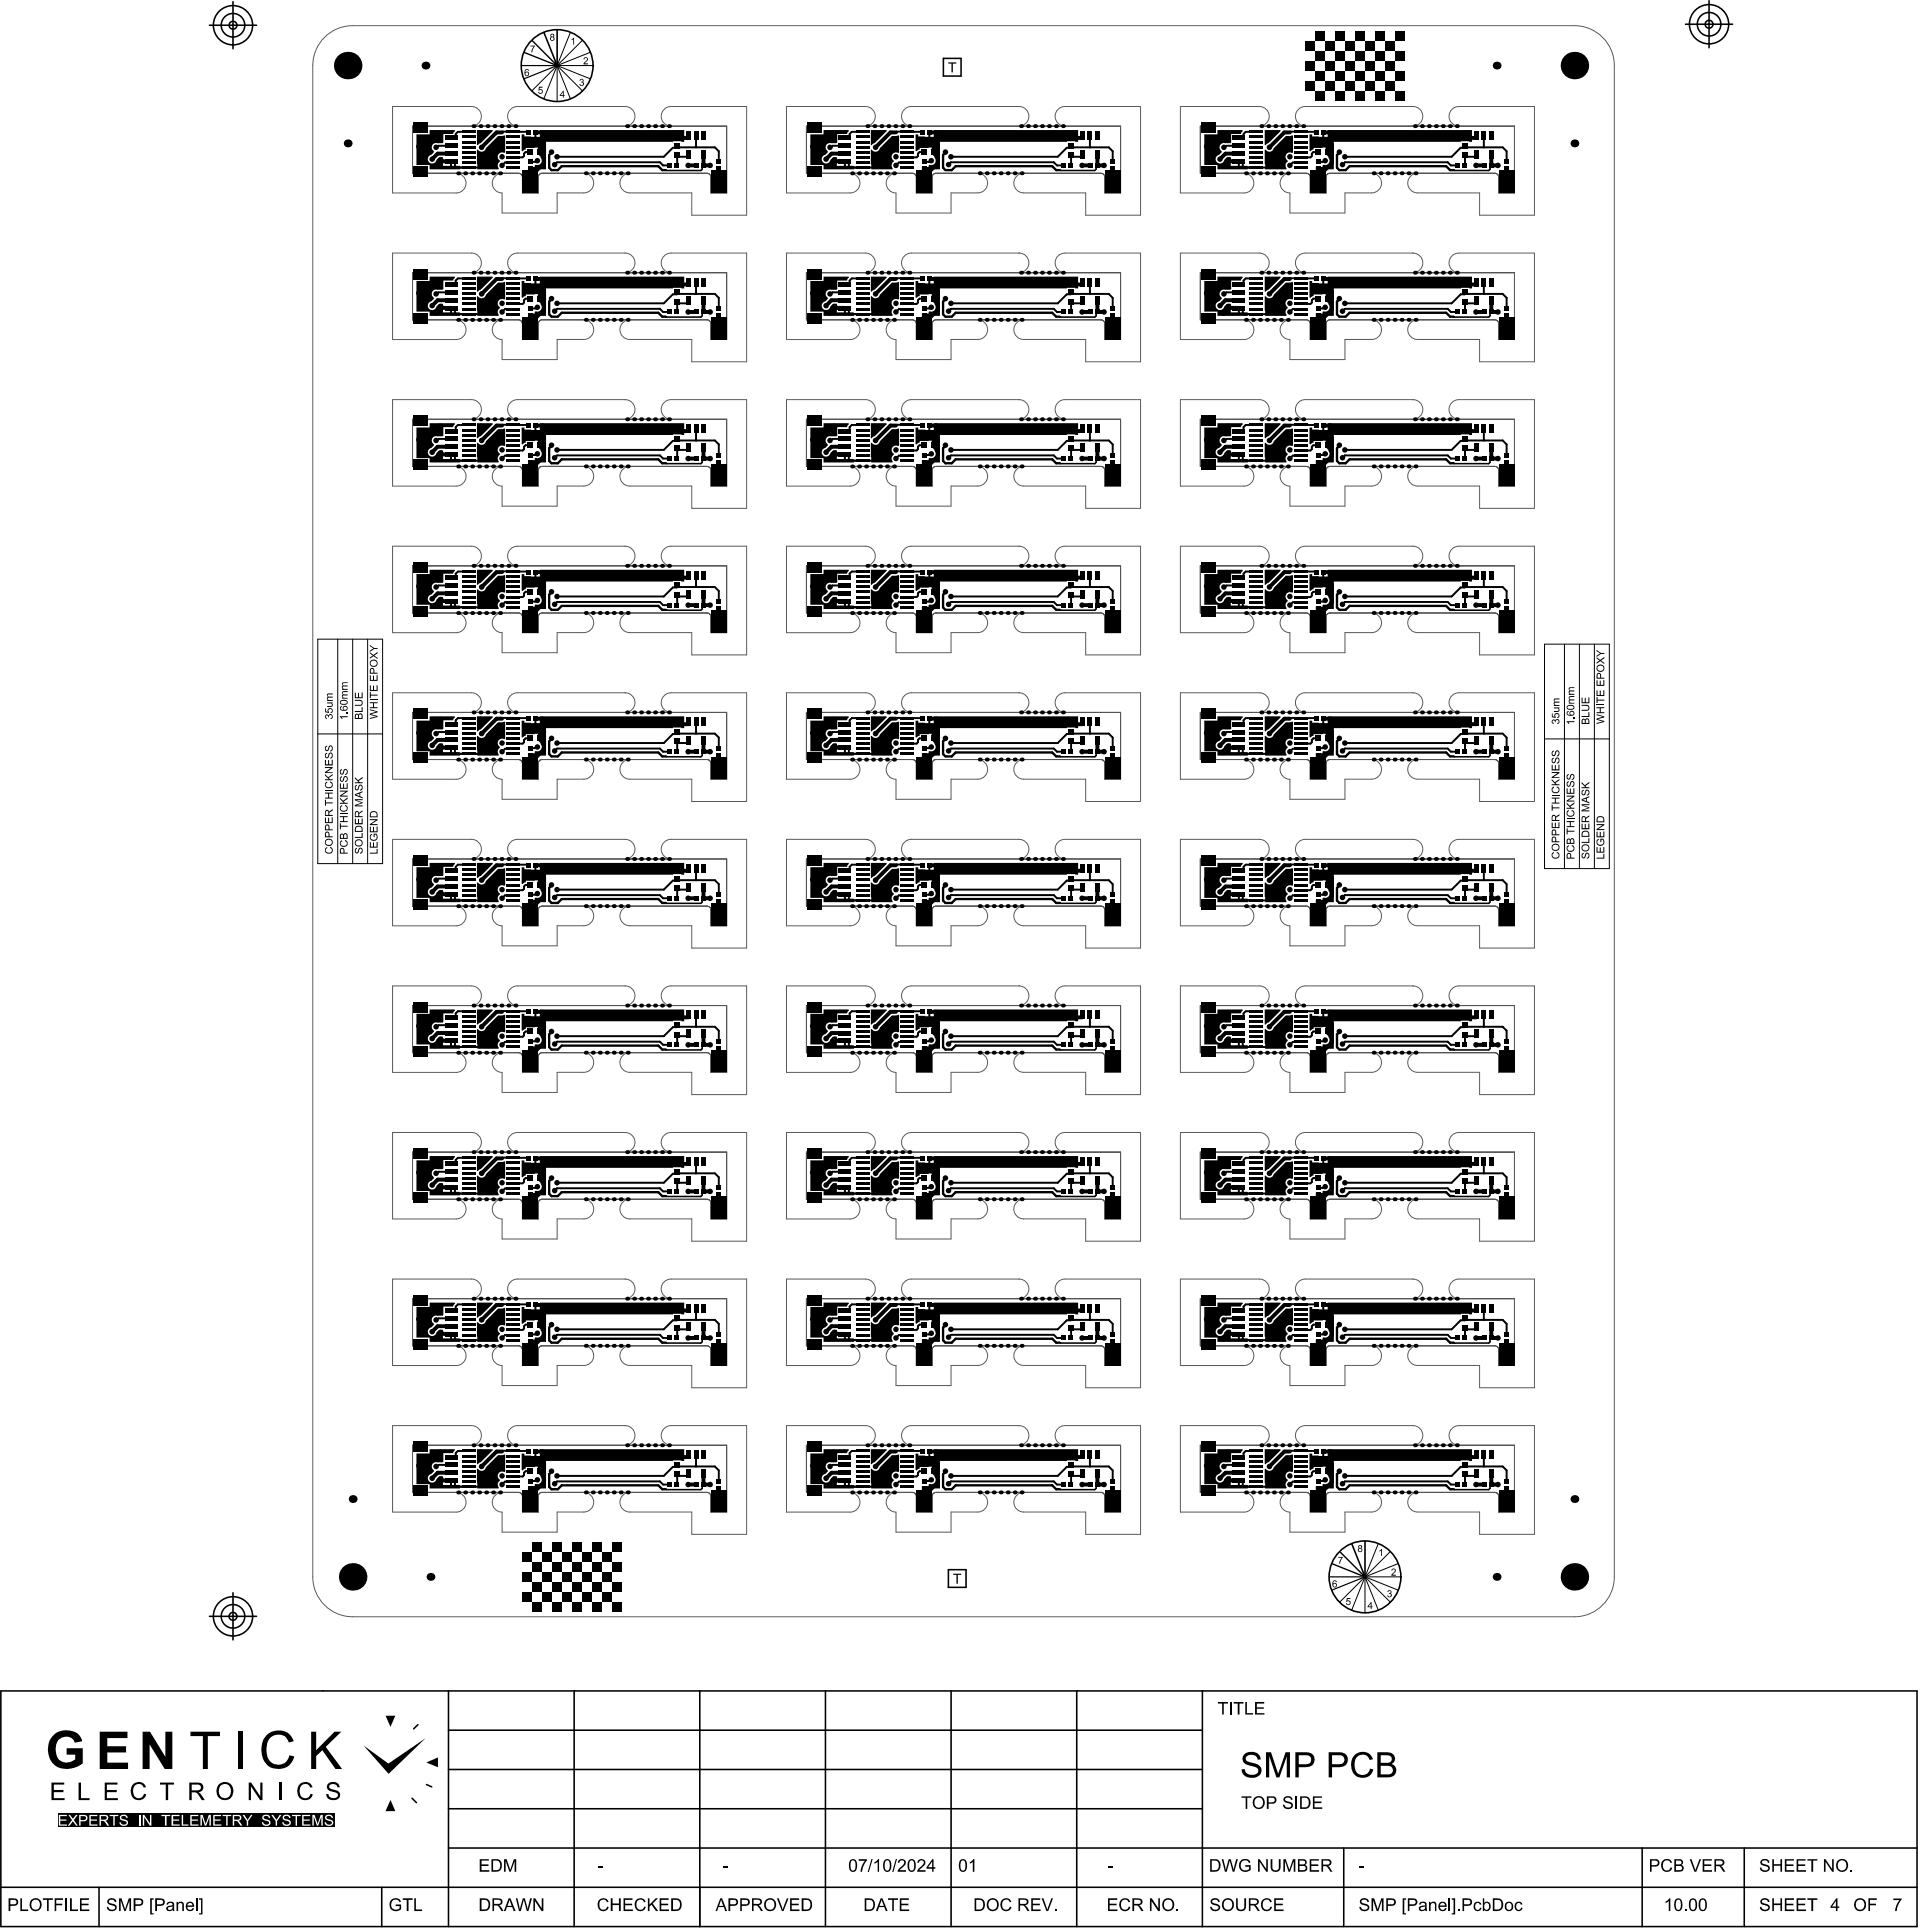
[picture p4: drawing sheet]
<svg xmlns="http://www.w3.org/2000/svg" width="407mm" height="409mm" viewBox="0 0 407 409" stroke-linecap="round" stroke-linejoin="round" font-family="sans-serif">
<g fill="none" stroke="#000" stroke-width=".21">
<path d="M117.9 13.9v7.6M117.9 13.9l2.8 7.1M117.9 13.9l5.4 5.4M117.9 13.9l7.1 2.8M117.9 13.9h7.6M120.7 6.8l-5.6 14.2M123.3 8.5l-10.8 10.8M125 11.1l-7.1 2.8M87.3 26.7h66.5v14.1h-3.3v-3.3a.83 .83 0 0 0-.9-.8h-34.9a.83 .83 0 0 0-.8 .8v3.3h-3.3v-3.3a.83 .83 0 0 0-.9-.8h-22.4zM170.7 26.7h66.4v14.1h-3.3v-3.3a.83 .83 0 0 0-.8-.8h-34.9a.83 .83 0 0 0-.8 .8v3.3h-3.4v-3.3a.83 .83 0 0 0-.8-.8h-22.4zM254 26.7h66.5v14.1h-3.3v-3.3a.83 .83 0 0 0-.8-.8h-34.9a.83 .83 0 0 0-.9 .8v3.3h-3.3v-3.3a.83 .83 0 0 0-.8-.8h-22.5zM87.3 57.7h66.5v14.2h-3.3v-3.3a.83 .83 0 0 0-.9-.9h-34.9a.83 .83 0 0 0-.8 .9v3.3h-3.3v-3.3a.83 .83 0 0 0-.9-.9h-22.4z"/>
<path d="M170.7 57.7h66.4v14.2h-3.3v-3.3a.83 .83 0 0 0-.8-.9h-34.9a.83 .83 0 0 0-.8 .9v3.3h-3.4v-3.3a.83 .83 0 0 0-.8-.9h-22.4zM254 57.7h66.5v14.2h-3.3v-3.3a.83 .83 0 0 0-.8-.9h-34.9a.83 .83 0 0 0-.9 .9v3.3h-3.3v-3.3a.83 .83 0 0 0-.8-.9h-22.5zM87.3 88.8h66.5v14.1h-3.3v-3.3a.83 .83 0 0 0-.9-.8h-34.9a.83 .83 0 0 0-.8 .8v3.3h-3.3v-3.3a.83 .83 0 0 0-.9-.8h-22.4zM170.7 88.8h66.4v14.1h-3.3v-3.3a.83 .83 0 0 0-.8-.8h-34.9a.83 .83 0 0 0-.8 .8v3.3h-3.4v-3.3a.83 .83 0 0 0-.8-.8h-22.4zM254 88.8h66.5v14.1h-3.3v-3.3a.83 .83 0 0 0-.8-.8h-34.9a.83 .83 0 0 0-.9 .8v3.3h-3.3v-3.3a.83 .83 0 0 0-.8-.8h-22.5zM87.3 119.8h66.5v14.1h-3.3v-3.3a.83 .83 0 0 0-.9-.8h-34.9a.83 .83 0 0 0-.8 .8v3.3h-3.3v-3.3a.83 .83 0 0 0-.9-.8h-22.4zM170.7 119.8h66.4v14.1h-3.3v-3.3a.83 .83 0 0 0-.8-.8h-34.9a.83 .83 0 0 0-.8 .8v3.3h-3.4v-3.3a.83 .83 0 0 0-.8-.8h-22.4zM254 119.8h66.5v14.1h-3.3v-3.3a.83 .83 0 0 0-.8-.8h-34.9a.83 .83 0 0 0-.9 .8v3.3h-3.3v-3.3a.83 .83 0 0 0-.8-.8h-22.5zM67.3 135.3h13.7v47.6h-13.7zM71.5 135.3v47.6M74.6 135.3v47.6M77.8 135.3v47.6"/>
<path d="M326.9 136.4h13.7v47.5h-13.7zM331.1 136.4v47.5M334.3 136.4v47.5M337.4 136.4v47.5M67.3 155.4h13.7M87.3 150.8h66.5v14.2h-3.3v-3.3a.83 .83 0 0 0-.9-.9h-34.9a.83 .83 0 0 0-.8 .9v3.3h-3.3v-3.3a.83 .83 0 0 0-.9-.9h-22.4zM170.7 150.8h66.4v14.2h-3.3v-3.3a.83 .83 0 0 0-.8-.9h-34.9a.83 .83 0 0 0-.8 .9v3.3h-3.4v-3.3a.83 .83 0 0 0-.8-.9h-22.4zM254 150.8h66.5v14.2h-3.3v-3.3a.83 .83 0 0 0-.8-.9h-34.9a.83 .83 0 0 0-.9 .9v3.3h-3.3v-3.3a.83 .83 0 0 0-.8-.9h-22.5zM326.9 156.5h13.7M87.3 181.9h66.5v14.1h-3.3v-3.3a.83 .83 0 0 0-.9-.8h-34.9a.83 .83 0 0 0-.8 .8v3.3h-3.3v-3.3a.83 .83 0 0 0-.9-.8h-22.4zM170.7 181.9h66.4v14.1h-3.3v-3.3a.83 .83 0 0 0-.8-.8h-34.9a.83 .83 0 0 0-.8 .8v3.3h-3.4v-3.3a.83 .83 0 0 0-.8-.8h-22.4zM254 181.9h66.5v14.1h-3.3v-3.3a.83 .83 0 0 0-.8-.8h-34.9a.83 .83 0 0 0-.9 .8v3.3h-3.3v-3.3a.83 .83 0 0 0-.8-.8h-22.5z"/>
<path d="M87.3 212.9h66.5v14.2h-3.3v-3.4a.83 .83 0 0 0-.9-.8h-34.9a.83 .83 0 0 0-.8 .8v3.4h-3.3v-3.4a.83 .83 0 0 0-.9-.8h-22.4zM170.7 212.9h66.4v14.2h-3.3v-3.4a.83 .83 0 0 0-.8-.8h-34.9a.83 .83 0 0 0-.8 .8v3.4h-3.4v-3.4a.83 .83 0 0 0-.8-.8h-22.4zM254 212.9h66.5v14.2h-3.3v-3.4a.83 .83 0 0 0-.8-.8h-34.9a.83 .83 0 0 0-.9 .8v3.4h-3.3v-3.4a.83 .83 0 0 0-.8-.8h-22.5zM87.3 244h66.5v14.1h-3.3v-3.3a.83 .83 0 0 0-.9-.9h-34.9a.83 .83 0 0 0-.8 .9v3.3h-3.3v-3.3a.83 .83 0 0 0-.9-.9h-22.4zM170.7 244h66.4v14.1h-3.3v-3.3a.83 .83 0 0 0-.8-.9h-34.9a.83 .83 0 0 0-.8 .9v3.3h-3.4v-3.3a.83 .83 0 0 0-.8-.9h-22.4zM254 244h66.5v14.1h-3.3v-3.3a.83 .83 0 0 0-.8-.9h-34.9a.83 .83 0 0 0-.9 .9v3.3h-3.3v-3.3a.83 .83 0 0 0-.8-.9h-22.5zM87.3 275h66.5v14.1h-3.3v-3.3a.83 .83 0 0 0-.9-.8h-34.9a.83 .83 0 0 0-.8 .8v3.3h-3.3v-3.3a.83 .83 0 0 0-.9-.8h-22.4zM170.7 275h66.4v14.1h-3.3v-3.3a.83 .83 0 0 0-.8-.8h-34.9a.83 .83 0 0 0-.8 .8v3.3h-3.4v-3.3a.83 .83 0 0 0-.8-.8h-22.4zM254 275h66.5v14.1h-3.3v-3.3a.83 .83 0 0 0-.8-.8h-34.9a.83 .83 0 0 0-.9 .8v3.3h-3.3v-3.3a.83 .83 0 0 0-.8-.8h-22.5zM87.3 306h66.5v14.2h-3.3v-3.4a.83 .83 0 0 0-.9-.8h-34.9a.83 .83 0 0 0-.8 .8v3.4h-3.3v-3.4a.83 .83 0 0 0-.9-.8h-22.4zM170.7 306h66.4v14.2h-3.3v-3.4a.83 .83 0 0 0-.8-.8h-34.9a.83 .83 0 0 0-.8 .8v3.4h-3.4v-3.4a.83 .83 0 0 0-.8-.8h-22.4zM254 306h66.5v14.2h-3.3v-3.4a.83 .83 0 0 0-.8-.8h-34.9a.83 .83 0 0 0-.9 .8v3.4h-3.3v-3.4a.83 .83 0 0 0-.8-.8h-22.5z"/>
<path d="M288.9 333.9l5.4 5.4M288.9 333.9l7 2.8M288.9 333.9h7.5M288.9 333.9v7.6M288.9 333.9l2.8 7.1M291.7 326.8l-5.7 14.2M294.3 328.5l-10.8 10.8M295.9 331.1l-7 2.8"/>
</g>
<g fill="none" stroke="#5a5a5a" stroke-width=".21">
<path d="M68.7 7.9a8.4 8.4 0 0 1 5.9-2.5h258.6a8.4 8.4 0 0 1 8.4 8.5v320a8.4 8.4 0 0 1-8.4 8.4h-258.6a8.4 8.4 0 0 1-8.4-8.4v-320a8.4 8.4 0 0 1 2.5-6zM87.3 26.7h66.5v14.1h-3.3v-3.3a.83 .83 0 0 0-.9-.8h-34.9a.83 .83 0 0 0-.8 .8v3.3h-3.3v-3.3a.83 .83 0 0 0-.9-.8h-22.4zM99.8 26.7a2.08 2.08 0 0 0 2.1-2.1 2.08 2.08 0 0 0-2.1-2h-16.7v18.3h13.4a2.08 2.08 0 0 0 2.1-2.1 2.08 2.08 0 0 0-2.1-2.1M123.6 36.7a2.08 2.08 0 0 1 2 2.1 2.08 2.08 0 0 1-2 2h-5.7v4.3h-11.6v-4.2a2.08 2.08 0 0 1-2.1-2.1 2.08 2.08 0 0 1 2.1-2.1M132.3 22.6h-22.8a2.08 2.08 0 0 0-2.1 2 2.08 2.08 0 0 0 2.1 2.1M132.3 22.6a2.08 2.08 0 0 1 2.1 2 2.08 2.08 0 0 1-2.1 2.1M132.3 22.6h.1M142 26.7a2.08 2.08 0 0 1-2.1-2.1 2.08 2.08 0 0 1 2.1-2h16v23h-11.6v-4.8h-13.1a2.08 2.08 0 0 1-2.1-2 2.08 2.08 0 0 1 2.1-2.1M183.2 26.7a2.08 2.08 0 0 0 2-2.1 2.08 2.08 0 0 0-2-2h-16.8v18.3h13.5a2.08 2.08 0 0 0 2.1-2.1 2.08 2.08 0 0 0-2.1-2.1M206.9 36.7a2.08 2.08 0 0 1 2.1 2.1 2.08 2.08 0 0 1-2.1 2h-5.6v4.3h-11.7v-4.2a2.08 2.08 0 0 1-2.1-2.1 2.08 2.08 0 0 1 2.1-2.1M215.7 22.6a2.08 2.08 0 0 1 2 2 2.08 2.08 0 0 1-2 2.1M215.7 22.6h-22.8a2.08 2.08 0 0 0-2.1 2 2.08 2.08 0 0 0 2.1 2.1"/>
<path d="M215.7 22.6h.1M225.4 26.7a2.08 2.08 0 0 1-2.1-2.1 2.08 2.08 0 0 1 2.1-2h16v23h-11.6v-4.8h-13.2a2.08 2.08 0 0 1-2-2 2.08 2.08 0 0 1 2-2.1M254 26.7h66.5v14.1h-3.3v-3.3a.83 .83 0 0 0-.8-.8h-34.9a.83 .83 0 0 0-.9 .8v3.3h-3.3v-3.3a.83 .83 0 0 0-.8-.8h-22.5zM266.5 26.7a2.08 2.08 0 0 0 2.1-2.1 2.08 2.08 0 0 0-2.1-2h-16.7v18.3h13.5a2.08 2.08 0 0 0 2.1-2.1 2.08 2.08 0 0 0-2.1-2.1M290.3 36.7a2.08 2.08 0 0 1 2.1 2.1 2.08 2.08 0 0 1-2.1 2h-5.7v4.3h-11.6v-4.2a2.08 2.08 0 0 1-2.1-2.1 2.08 2.08 0 0 1 2.1-2.1M299 22.6a2.08 2.08 0 0 1 2.1 2 2.08 2.08 0 0 1-2.1 2.1M299 22.6h-22.8a2.08 2.08 0 0 0-2 2 2.08 2.08 0 0 0 2 2.1M299 22.6h.1M308.7 26.7a2.08 2.08 0 0 1-2-2.1 2.08 2.08 0 0 1 2-2h16v23h-11.6v-4.8h-13.1a2.08 2.08 0 0 1-2.1-2 2.08 2.08 0 0 1 2.1-2.1M87.3 57.7h66.5v14.2h-3.3v-3.3a.83 .83 0 0 0-.9-.9h-34.9a.83 .83 0 0 0-.8 .9v3.3h-3.3v-3.3a.83 .83 0 0 0-.9-.9h-22.4zM99.8 57.7a2.08 2.08 0 0 0 2.1-2 2.08 2.08 0 0 0-2.1-2.1h-16.7v18.3h13.4a2.08 2.08 0 0 0 2.1-2.1 2.08 2.08 0 0 0-2.1-2.1M132.3 53.6a2.08 2.08 0 0 1 2.1 2.1 2.08 2.08 0 0 1-2.1 2"/>
<path d="M132.3 53.6h-22.8a2.08 2.08 0 0 0-2.1 2.1 2.08 2.08 0 0 0 2.1 2M132.3 53.6h.1M142 57.7a2.08 2.08 0 0 1-2.1-2 2.08 2.08 0 0 1 2.1-2.1h16v23h-11.6v-4.7h-13.1a2.08 2.08 0 0 1-2.1-2.1 2.08 2.08 0 0 1 2.1-2.1M183.2 57.7a2.08 2.08 0 0 0 2-2 2.08 2.08 0 0 0-2-2.1h-16.8v18.3h13.5a2.08 2.08 0 0 0 2.1-2.1 2.08 2.08 0 0 0-2.1-2.1M197.3 40.8v-3.3a.83 .83 0 0 1 .8-.8h34.9a.83 .83 0 0 1 .8 .8v3.3h3.3v-14.1h-66.4v10h22.4a.83 .83 0 0 1 .8 .8v3.3h3.4M215.7 53.6h-22.8a2.08 2.08 0 0 0-2.1 2.1 2.08 2.08 0 0 0 2.1 2M215.7 53.6a2.08 2.08 0 0 1 2 2.1 2.08 2.08 0 0 1-2 2M215.7 53.6h.1M225.4 57.7a2.08 2.08 0 0 1-2.1-2 2.08 2.08 0 0 1 2.1-2.1h16v23h-11.6v-4.7h-13.2a2.08 2.08 0 0 1-2-2.1 2.08 2.08 0 0 1 2-2.1M254 57.7h66.5v14.2h-3.3v-3.3a.83 .83 0 0 0-.8-.9h-34.9a.83 .83 0 0 0-.9 .9v3.3h-3.3v-3.3a.83 .83 0 0 0-.8-.9h-22.5zM266.5 57.7a2.08 2.08 0 0 0 2.1-2 2.08 2.08 0 0 0-2.1-2.1h-16.7v18.3h13.5a2.08 2.08 0 0 0 2.1-2.1 2.08 2.08 0 0 0-2.1-2.1M299 53.6h-22.8a2.08 2.08 0 0 0-2 2.1 2.08 2.08 0 0 0 2 2"/>
<path d="M299 53.6a2.08 2.08 0 0 1 2.1 2.1 2.08 2.08 0 0 1-2.1 2M299 53.6h.1M308.7 57.7a2.08 2.08 0 0 1-2-2 2.08 2.08 0 0 1 2-2.1h16v23h-11.6v-4.7h-13.1a2.08 2.08 0 0 1-2.1-2.1 2.08 2.08 0 0 1 2.1-2.1M123.6 67.7a2.08 2.08 0 0 1 2 2.1 2.08 2.08 0 0 1-2 2.1h-5.7v4.2h-11.6v-4.2a2.08 2.08 0 0 1-2.1-2.1 2.08 2.08 0 0 1 2.1-2.1M197.3 71.9v-3.3a.83 .83 0 0 1 .8-.9h34.9a.83 .83 0 0 1 .8 .9v3.3h3.3v-14.2h-66.4v10h22.4a.83 .83 0 0 1 .8 .9v3.3h3.4M206.9 67.7a2.08 2.08 0 0 1 2.1 2.1 2.08 2.08 0 0 1-2.1 2.1h-5.6v4.2h-11.7v-4.2a2.08 2.08 0 0 1-2.1-2.1 2.08 2.08 0 0 1 2.1-2.1M290.3 67.7a2.08 2.08 0 0 1 2.1 2.1 2.08 2.08 0 0 1-2.1 2.1h-5.7v4.2h-11.6v-4.2a2.08 2.08 0 0 1-2.1-2.1 2.08 2.08 0 0 1 2.1-2.1M87.3 88.8h66.5v14.1h-3.3v-3.3a.83 .83 0 0 0-.9-.8h-34.9a.83 .83 0 0 0-.8 .8v3.3h-3.3v-3.3a.83 .83 0 0 0-.9-.8h-22.4zM99.8 88.8a2.08 2.08 0 0 0 2.1-2.1 2.08 2.08 0 0 0-2.1-2.1h-16.7v18.3h13.4a2.08 2.08 0 0 0 2.1-2 2.08 2.08 0 0 0-2.1-2.1M123.6 98.8a2.08 2.08 0 0 1 2 2 2.08 2.08 0 0 1-2 2.1h-5.7v4.3h-11.6v-4.3a2.08 2.08 0 0 1-2.1-2 2.08 2.08 0 0 1 2.1-2.1M132.3 84.6a2.08 2.08 0 0 1 2.1 2.1 2.08 2.08 0 0 1-2.1 2.1M132.3 84.6h-22.8a2.08 2.08 0 0 0-2.1 2.1 2.08 2.08 0 0 0 2.1 2.1"/>
<path d="M132.3 84.6v.1M142 88.8a2.08 2.08 0 0 1-2.1-2.1 2.08 2.08 0 0 1 2.1-2.1h16v23h-11.6v-4.7h-13.1a2.08 2.08 0 0 1-2.1-2.1 2.08 2.08 0 0 1 2.1-2M183.2 88.8a2.08 2.08 0 0 0 2-2.1 2.08 2.08 0 0 0-2-2.1h-16.8v18.3h13.5a2.08 2.08 0 0 0 2.1-2 2.08 2.08 0 0 0-2.1-2.1M206.9 98.8a2.08 2.08 0 0 1 2.1 2 2.08 2.08 0 0 1-2.1 2.1h-5.6v4.3h-11.7v-4.3a2.08 2.08 0 0 1-2.1-2 2.08 2.08 0 0 1 2.1-2.1M215.7 84.6h-22.8a2.08 2.08 0 0 0-2.1 2.1 2.08 2.08 0 0 0 2.1 2.1M215.7 84.6a2.08 2.08 0 0 1 2 2.1 2.08 2.08 0 0 1-2 2.1M215.7 84.6v.1M225.4 88.8a2.08 2.08 0 0 1-2.1-2.1 2.08 2.08 0 0 1 2.1-2.1h16v23h-11.6v-4.7h-13.2a2.08 2.08 0 0 1-2-2.1 2.08 2.08 0 0 1 2-2M254 88.8h66.5v14.1h-3.3v-3.3a.83 .83 0 0 0-.8-.8h-34.9a.83 .83 0 0 0-.9 .8v3.3h-3.3v-3.3a.83 .83 0 0 0-.8-.8h-22.5zM266.5 88.8a2.08 2.08 0 0 0 2.1-2.1 2.08 2.08 0 0 0-2.1-2.1h-16.7v18.3h13.5a2.08 2.08 0 0 0 2.1-2 2.08 2.08 0 0 0-2.1-2.1M290.3 98.8a2.08 2.08 0 0 1 2.1 2 2.08 2.08 0 0 1-2.1 2.1h-5.7v4.3h-11.6v-4.3a2.08 2.08 0 0 1-2.1-2 2.08 2.08 0 0 1 2.1-2.1M299 84.6h-22.8a2.08 2.08 0 0 0-2 2.1 2.08 2.08 0 0 0 2 2.1"/>
<path d="M299 84.6a2.08 2.08 0 0 1 2.1 2.1 2.08 2.08 0 0 1-2.1 2.1M299 84.6v.1M308.7 88.8a2.08 2.08 0 0 1-2-2.1 2.08 2.08 0 0 1 2-2.1h16v23h-11.6v-4.7h-13.1a2.08 2.08 0 0 1-2.1-2.1 2.08 2.08 0 0 1 2.1-2M87.3 119.8h66.5v14.1h-3.3v-3.3a.83 .83 0 0 0-.9-.8h-34.9a.83 .83 0 0 0-.8 .8v3.3h-3.3v-3.3a.83 .83 0 0 0-.9-.8h-22.4zM99.8 119.8a2.08 2.08 0 0 0 2.1-2.1 2.08 2.08 0 0 0-2.1-2h-16.7v18.3h13.4a2.08 2.08 0 0 0 2.1-2.1 2.08 2.08 0 0 0-2.1-2.1M132.3 115.7a2.08 2.08 0 0 1 2.1 2 2.08 2.08 0 0 1-2.1 2.1M132.3 115.7h-22.8a2.08 2.08 0 0 0-2.1 2 2.08 2.08 0 0 0 2.1 2.1M132.3 115.7h.1M142 119.8a2.08 2.08 0 0 1-2.1-2.1 2.08 2.08 0 0 1 2.1-2h16v23h-11.6v-4.8h-13.1a2.08 2.08 0 0 1-2.1-2 2.08 2.08 0 0 1 2.1-2.1M183.2 119.8a2.08 2.08 0 0 0 2-2.1 2.08 2.08 0 0 0-2-2h-16.8v18.3h13.5a2.08 2.08 0 0 0 2.1-2.1 2.08 2.08 0 0 0-2.1-2.1M197.3 102.9v-3.3a.83 .83 0 0 1 .8-.8h34.9a.83 .83 0 0 1 .8 .8v3.3h3.3v-14.1h-66.4v10h22.4a.83 .83 0 0 1 .8 .8v3.3h3.4M215.7 115.7h-22.8a2.08 2.08 0 0 0-2.1 2 2.08 2.08 0 0 0 2.1 2.1"/>
<path d="M215.7 115.7a2.08 2.08 0 0 1 2 2 2.08 2.08 0 0 1-2 2.1M215.7 115.7h.1M225.4 119.8a2.08 2.08 0 0 1-2.1-2.1 2.08 2.08 0 0 1 2.1-2h16v23h-11.6v-4.8h-13.2a2.08 2.08 0 0 1-2-2 2.08 2.08 0 0 1 2-2.1M254 119.8h66.5v14.1h-3.3v-3.3a.83 .83 0 0 0-.8-.8h-34.9a.83 .83 0 0 0-.9 .8v3.3h-3.3v-3.3a.83 .83 0 0 0-.8-.8h-22.5zM266.5 119.8a2.08 2.08 0 0 0 2.1-2.1 2.08 2.08 0 0 0-2.1-2h-16.7v18.3h13.5a2.08 2.08 0 0 0 2.1-2.1 2.08 2.08 0 0 0-2.1-2.1M299 115.7h-22.8a2.08 2.08 0 0 0-2 2 2.08 2.08 0 0 0 2 2.1M299 115.7a2.08 2.08 0 0 1 2.1 2 2.08 2.08 0 0 1-2.1 2.1M299 115.7h.1M308.7 119.8a2.08 2.08 0 0 1-2-2.1 2.08 2.08 0 0 1 2-2h16v23h-11.6v-4.8h-13.1a2.08 2.08 0 0 1-2.1-2 2.08 2.08 0 0 1 2.1-2.1M123.6 129.8a2.08 2.08 0 0 1 2 2.1 2.08 2.08 0 0 1-2 2h-5.7v4.3h-11.6v-4.2a2.08 2.08 0 0 1-2.1-2.1 2.08 2.08 0 0 1 2.1-2.1M197.3 133.9v-3.3a.83 .83 0 0 1 .8-.8h34.9a.83 .83 0 0 1 .8 .8v3.3h3.3v-14.1h-66.4v10h22.4a.83 .83 0 0 1 .8 .8v3.3h3.4M206.9 129.8a2.08 2.08 0 0 1 2.1 2.1 2.08 2.08 0 0 1-2.1 2h-5.6v4.3h-11.7v-4.2a2.08 2.08 0 0 1-2.1-2.1 2.08 2.08 0 0 1 2.1-2.1"/>
<path d="M290.3 129.8a2.08 2.08 0 0 1 2.1 2.1 2.08 2.08 0 0 1-2.1 2h-5.7v4.3h-11.6v-4.2a2.08 2.08 0 0 1-2.1-2.1 2.08 2.08 0 0 1 2.1-2.1M87.3 150.8h66.5v14.2h-3.3v-3.3a.83 .83 0 0 0-.9-.9h-34.9a.83 .83 0 0 0-.8 .9v3.3h-3.3v-3.3a.83 .83 0 0 0-.9-.9h-22.4zM99.8 150.8a2.08 2.08 0 0 0 2.1-2 2.08 2.08 0 0 0-2.1-2.1h-16.7v18.3h13.4a2.08 2.08 0 0 0 2.1-2.1 2.08 2.08 0 0 0-2.1-2.1M132.3 146.7a2.08 2.08 0 0 1 2.1 2.1 2.08 2.08 0 0 1-2.1 2M132.3 146.7h-22.8a2.08 2.08 0 0 0-2.1 2.1 2.08 2.08 0 0 0 2.1 2M132.3 146.7h.1M142 150.8a2.08 2.08 0 0 1-2.1-2 2.08 2.08 0 0 1 2.1-2.1h16v23h-11.6v-4.7h-13.1a2.08 2.08 0 0 1-2.1-2.1 2.08 2.08 0 0 1 2.1-2.1M183.2 150.8a2.08 2.08 0 0 0 2-2 2.08 2.08 0 0 0-2-2.1h-16.8v18.3h13.5a2.08 2.08 0 0 0 2.1-2.1 2.08 2.08 0 0 0-2.1-2.1M215.7 146.7h-22.8a2.08 2.08 0 0 0-2.1 2.1 2.08 2.08 0 0 0 2.1 2M215.7 146.7a2.08 2.08 0 0 1 2 2.1 2.08 2.08 0 0 1-2 2M215.7 146.7h.1M225.4 150.8a2.08 2.08 0 0 1-2.1-2 2.08 2.08 0 0 1 2.1-2.1h16v23h-11.6v-4.7h-13.2a2.08 2.08 0 0 1-2-2.1 2.08 2.08 0 0 1 2-2.1"/>
<path d="M254 150.8h66.5v14.2h-3.3v-3.3a.83 .83 0 0 0-.8-.9h-34.9a.83 .83 0 0 0-.9 .9v3.3h-3.3v-3.3a.83 .83 0 0 0-.8-.9h-22.5zM266.5 150.8a2.08 2.08 0 0 0 2.1-2 2.08 2.08 0 0 0-2.1-2.1h-16.7v18.3h13.5a2.08 2.08 0 0 0 2.1-2.1 2.08 2.08 0 0 0-2.1-2.1M299 146.7h-22.8a2.08 2.08 0 0 0-2 2.1 2.08 2.08 0 0 0 2 2M299 146.7a2.08 2.08 0 0 1 2.1 2.1 2.08 2.08 0 0 1-2.1 2M299 146.7h.1M308.7 150.8a2.08 2.08 0 0 1-2-2 2.08 2.08 0 0 1 2-2.1h16v23h-11.6v-4.7h-13.1a2.08 2.08 0 0 1-2.1-2.1 2.08 2.08 0 0 1 2.1-2.1M123.6 160.8a2.08 2.08 0 0 1 2 2.1 2.08 2.08 0 0 1-2 2.1h-5.7v4.2h-11.6v-4.2a2.08 2.08 0 0 1-2.1-2.1 2.08 2.08 0 0 1 2.1-2.1M132.3 177.7a2.08 2.08 0 0 1 2.1 2.1 2.08 2.08 0 0 1-2.1 2.1M132.3 177.7h-22.8a2.08 2.08 0 0 0-2.1 2.1 2.08 2.08 0 0 0 2.1 2.1M132.3 177.7v.1M197.3 165v-3.3a.83 .83 0 0 1 .8-.9h34.9a.83 .83 0 0 1 .8 .9v3.3h3.3v-14.2h-66.4v10h22.4a.83 .83 0 0 1 .8 .9v3.3h3.4M206.9 160.8a2.08 2.08 0 0 1 2.1 2.1 2.08 2.08 0 0 1-2.1 2.1h-5.6v4.2h-11.7v-4.2a2.08 2.08 0 0 1-2.1-2.1 2.08 2.08 0 0 1 2.1-2.1"/>
<path d="M215.7 177.7h-22.8a2.08 2.08 0 0 0-2.1 2.1 2.08 2.08 0 0 0 2.1 2.1M215.7 177.7a2.08 2.08 0 0 1 2 2.1 2.08 2.08 0 0 1-2 2.1M215.7 177.7v.1M290.3 160.8a2.08 2.08 0 0 1 2.1 2.1 2.08 2.08 0 0 1-2.1 2.1h-5.7v4.2h-11.6v-4.2a2.08 2.08 0 0 1-2.1-2.1 2.08 2.08 0 0 1 2.1-2.1M299 177.7h-22.8a2.08 2.08 0 0 0-2 2.1 2.08 2.08 0 0 0 2 2.1M299 177.7a2.08 2.08 0 0 1 2.1 2.1 2.08 2.08 0 0 1-2.1 2.1M299 177.7v.1M87.3 181.9h66.5v14.1h-3.3v-3.3a.83 .83 0 0 0-.9-.8h-34.9a.83 .83 0 0 0-.8 .8v3.3h-3.3v-3.3a.83 .83 0 0 0-.9-.8h-22.4zM99.8 181.9a2.08 2.08 0 0 0 2.1-2.1 2.08 2.08 0 0 0-2.1-2.1h-16.7v18.3h13.4a2.08 2.08 0 0 0 2.1-2 2.08 2.08 0 0 0-2.1-2.1M123.6 191.9a2.08 2.08 0 0 1 2 2 2.08 2.08 0 0 1-2 2.1h-5.7v4.3h-11.6v-4.3a2.08 2.08 0 0 1-2.1-2 2.08 2.08 0 0 1 2.1-2.1M142 181.9a2.08 2.08 0 0 1-2.1-2.1 2.08 2.08 0 0 1 2.1-2.1h16v23h-11.6v-4.7h-13.1a2.08 2.08 0 0 1-2.1-2.1 2.08 2.08 0 0 1 2.1-2M183.2 181.9a2.08 2.08 0 0 0 2-2.1 2.08 2.08 0 0 0-2-2.1h-16.8v18.3h13.5a2.08 2.08 0 0 0 2.1-2 2.08 2.08 0 0 0-2.1-2.1"/>
<path d="M197.3 196v-3.3a.83 .83 0 0 1 .8-.8h34.9a.83 .83 0 0 1 .8 .8v3.3h3.3v-14.1h-66.4v10h22.4a.83 .83 0 0 1 .8 .8v3.3h3.4M206.9 191.9a2.08 2.08 0 0 1 2.1 2 2.08 2.08 0 0 1-2.1 2.1h-5.6v4.3h-11.7v-4.3a2.08 2.08 0 0 1-2.1-2 2.08 2.08 0 0 1 2.1-2.1M225.4 181.9a2.08 2.08 0 0 1-2.1-2.1 2.08 2.08 0 0 1 2.1-2.1h16v23h-11.6v-4.7h-13.2a2.08 2.08 0 0 1-2-2.1 2.08 2.08 0 0 1 2-2M254 181.9h66.5v14.1h-3.3v-3.3a.83 .83 0 0 0-.8-.8h-34.9a.83 .83 0 0 0-.9 .8v3.3h-3.3v-3.3a.83 .83 0 0 0-.8-.8h-22.5zM266.5 181.9a2.08 2.08 0 0 0 2.1-2.1 2.08 2.08 0 0 0-2.1-2.1h-16.7v18.3h13.5a2.08 2.08 0 0 0 2.1-2 2.08 2.08 0 0 0-2.1-2.1M290.3 191.9a2.08 2.08 0 0 1 2.1 2 2.08 2.08 0 0 1-2.1 2.1h-5.7v4.3h-11.6v-4.3a2.08 2.08 0 0 1-2.1-2 2.08 2.08 0 0 1 2.1-2.1M308.7 181.9a2.08 2.08 0 0 1-2-2.1 2.08 2.08 0 0 1 2-2.1h16v23h-11.6v-4.7h-13.1a2.08 2.08 0 0 1-2.1-2.1 2.08 2.08 0 0 1 2.1-2M87.3 212.9h66.5v14.2h-3.3v-3.4a.83 .83 0 0 0-.9-.8h-34.9a.83 .83 0 0 0-.8 .8v3.4h-3.3v-3.4a.83 .83 0 0 0-.9-.8h-22.4zM99.8 212.9a2.08 2.08 0 0 0 2.1-2.1 2.08 2.08 0 0 0-2.1-2h-16.7v18.3h13.4a2.08 2.08 0 0 0 2.1-2.1 2.08 2.08 0 0 0-2.1-2.1M132.3 208.8a2.08 2.08 0 0 1 2.1 2 2.08 2.08 0 0 1-2.1 2.1M132.3 208.8h-22.8a2.08 2.08 0 0 0-2.1 2 2.08 2.08 0 0 0 2.1 2.1M132.3 208.8h.1"/>
<path d="M142 212.9a2.08 2.08 0 0 1-2.1-2.1 2.08 2.08 0 0 1 2.1-2h16v23h-11.6v-4.7h-13.1a2.08 2.08 0 0 1-2.1-2.1 2.08 2.08 0 0 1 2.1-2.1M183.2 212.9a2.08 2.08 0 0 0 2-2.1 2.08 2.08 0 0 0-2-2h-16.8v18.3h13.5a2.08 2.08 0 0 0 2.1-2.1 2.08 2.08 0 0 0-2.1-2.1M215.7 208.8h-22.8a2.08 2.08 0 0 0-2.1 2 2.08 2.08 0 0 0 2.1 2.1M215.7 208.8a2.08 2.08 0 0 1 2 2 2.08 2.08 0 0 1-2 2.1M215.7 208.8h.1M225.4 212.9a2.08 2.08 0 0 1-2.1-2.1 2.08 2.08 0 0 1 2.1-2h16v23h-11.6v-4.7h-13.2a2.08 2.08 0 0 1-2-2.1 2.08 2.08 0 0 1 2-2.1M254 212.9h66.5v14.2h-3.3v-3.4a.83 .83 0 0 0-.8-.8h-34.9a.83 .83 0 0 0-.9 .8v3.4h-3.3v-3.4a.83 .83 0 0 0-.8-.8h-22.5zM266.5 212.9a2.08 2.08 0 0 0 2.1-2.1 2.08 2.08 0 0 0-2.1-2h-16.7v18.3h13.5a2.08 2.08 0 0 0 2.1-2.1 2.08 2.08 0 0 0-2.1-2.1M299 208.8h-22.8a2.08 2.08 0 0 0-2 2 2.08 2.08 0 0 0 2 2.1M299 208.8a2.08 2.08 0 0 1 2.1 2 2.08 2.08 0 0 1-2.1 2.1M299 208.8h.1M308.7 212.9a2.08 2.08 0 0 1-2-2.1 2.08 2.08 0 0 1 2-2h16v23h-11.6v-4.7h-13.1a2.08 2.08 0 0 1-2.1-2.1 2.08 2.08 0 0 1 2.1-2.1"/>
<path d="M123.6 222.9a2.08 2.08 0 0 1 2 2.1 2.08 2.08 0 0 1-2 2.1h-5.7v4.2h-11.6v-4.2a2.08 2.08 0 0 1-2.1-2.1 2.08 2.08 0 0 1 2.1-2.1M132.3 239.8h-22.8a2.08 2.08 0 0 0-2.1 2.1 2.08 2.08 0 0 0 2.1 2.1M132.3 239.8a2.08 2.08 0 0 1 2.1 2.1 2.08 2.08 0 0 1-2.1 2.1M132.3 239.8h.1M197.3 227.1v-3.4a.83 .83 0 0 1 .8-.8h34.9a.83 .83 0 0 1 .8 .8v3.4h3.3v-14.2h-66.4v10h22.4a.83 .83 0 0 1 .8 .8v3.4h3.4M206.9 222.9a2.08 2.08 0 0 1 2.1 2.1 2.08 2.08 0 0 1-2.1 2.1h-5.6v4.2h-11.7v-4.2a2.08 2.08 0 0 1-2.1-2.1 2.08 2.08 0 0 1 2.1-2.1M215.7 239.8a2.08 2.08 0 0 1 2 2.1 2.08 2.08 0 0 1-2 2.1M215.7 239.8h-22.8a2.08 2.08 0 0 0-2.1 2.1 2.08 2.08 0 0 0 2.1 2.1M215.7 239.8h.1M290.3 222.9a2.08 2.08 0 0 1 2.1 2.1 2.08 2.08 0 0 1-2.1 2.1h-5.7v4.2h-11.6v-4.2a2.08 2.08 0 0 1-2.1-2.1 2.08 2.08 0 0 1 2.1-2.1M299 239.8a2.08 2.08 0 0 1 2.1 2.1 2.08 2.08 0 0 1-2.1 2.1M299 239.8h-22.8a2.08 2.08 0 0 0-2 2.1 2.08 2.08 0 0 0 2 2.1"/>
<path d="M299 239.8h.1M99.8 244a2.08 2.08 0 0 0 2.1-2.1 2.08 2.08 0 0 0-2.1-2.1h-16.7v18.3h13.4a2.08 2.08 0 0 0 2.1-2.1 2.08 2.08 0 0 0-2.1-2.1M109.7 253.9a.83 .83 0 0 1 .9 .9v3.3h3.3v-3.3a.83 .83 0 0 1 .8-.9M109.7 253.9h-22.4v-9.9h66.5v14.1h-3.3v-3.3a.83 .83 0 0 0-.9-.9M114.7 253.9h34.9M123.6 253.9a2.08 2.08 0 0 1 2 2.1 2.08 2.08 0 0 1-2 2.1h-5.7v4.2h-11.6v-4.2a2.08 2.08 0 0 1-2.1-2.1 2.08 2.08 0 0 1 2.1-2.1M142 244a2.08 2.08 0 0 1-2.1-2.1 2.08 2.08 0 0 1 2.1-2.1h16v23h-11.6v-4.7h-13.1a2.08 2.08 0 0 1-2.1-2.1 2.08 2.08 0 0 1 2.1-2.1M183.2 244a2.08 2.08 0 0 0 2-2.1 2.08 2.08 0 0 0-2-2.1h-16.8v18.3h13.5a2.08 2.08 0 0 0 2.1-2.1 2.08 2.08 0 0 0-2.1-2.1M193.1 253.9a.83 .83 0 0 1 .8 .9v3.3h3.4M193.1 253.9h-22.4v-9.9h66.4v14.1h-3.3v-3.3a.83 .83 0 0 0-.8-.9M198.1 253.9a.83 .83 0 0 0-.8 .9v3.3M198.1 253.9h34.9"/>
<path d="M206.9 253.9a2.08 2.08 0 0 1 2.1 2.1 2.08 2.08 0 0 1-2.1 2.1h-5.6v4.2h-11.7v-4.2a2.08 2.08 0 0 1-2.1-2.1 2.08 2.08 0 0 1 2.1-2.1M225.4 244a2.08 2.08 0 0 1-2.1-2.1 2.08 2.08 0 0 1 2.1-2.1h16v23h-11.6v-4.7h-13.2a2.08 2.08 0 0 1-2-2.1 2.08 2.08 0 0 1 2-2.1M266.5 244a2.08 2.08 0 0 0 2.1-2.1 2.08 2.08 0 0 0-2.1-2.1h-16.7v18.3h13.5a2.08 2.08 0 0 0 2.1-2.1 2.08 2.08 0 0 0-2.1-2.1M276.5 253.9a.83 .83 0 0 1 .8 .9v3.3h3.3v-3.3a.83 .83 0 0 1 .9-.9M276.5 253.9h-22.5v-9.9h66.5v14.1h-3.3v-3.3a.83 .83 0 0 0-.8-.9M281.5 253.9h34.9M290.3 253.9a2.08 2.08 0 0 1 2.1 2.1 2.08 2.08 0 0 1-2.1 2.1h-5.7v4.2h-11.6v-4.2a2.08 2.08 0 0 1-2.1-2.1 2.08 2.08 0 0 1 2.1-2.1M308.7 244a2.08 2.08 0 0 1-2-2.1 2.08 2.08 0 0 1 2-2.1h16v23h-11.6v-4.7h-13.1a2.08 2.08 0 0 1-2.1-2.1 2.08 2.08 0 0 1 2.1-2.1M87.3 275h66.5v14.1h-3.3v-3.3a.83 .83 0 0 0-.9-.8h-34.9a.83 .83 0 0 0-.8 .8v3.3h-3.3v-3.3a.83 .83 0 0 0-.9-.8h-22.4zM99.8 275a2.08 2.08 0 0 0 2.1-2.1 2.08 2.08 0 0 0-2.1-2.1h-16.7v18.3h13.4a2.08 2.08 0 0 0 2.1-2 2.08 2.08 0 0 0-2.1-2.1M132.3 270.8h-22.8a2.08 2.08 0 0 0-2.1 2.1 2.08 2.08 0 0 0 2.1 2.1M132.3 270.8a2.08 2.08 0 0 1 2.1 2.1 2.08 2.08 0 0 1-2.1 2.1"/>
<path d="M132.3 270.8v.1M142 275a2.08 2.08 0 0 1-2.1-2.1 2.08 2.08 0 0 1 2.1-2.1h16v23h-11.6v-4.7h-13.1a2.08 2.08 0 0 1-2.1-2.1 2.08 2.08 0 0 1 2.1-2M183.2 275a2.08 2.08 0 0 0 2-2.1 2.08 2.08 0 0 0-2-2.1h-16.8v18.3h13.5a2.08 2.08 0 0 0 2.1-2 2.08 2.08 0 0 0-2.1-2.1M215.7 270.8a2.08 2.08 0 0 1 2 2.1 2.08 2.08 0 0 1-2 2.1M215.7 270.8h-22.8a2.08 2.08 0 0 0-2.1 2.1 2.08 2.08 0 0 0 2.1 2.1M215.7 270.8v.1M225.4 275a2.08 2.08 0 0 1-2.1-2.1 2.08 2.08 0 0 1 2.1-2.1h16v23h-11.6v-4.7h-13.2a2.08 2.08 0 0 1-2-2.1 2.08 2.08 0 0 1 2-2M254 275h66.5v14.1h-3.3v-3.3a.83 .83 0 0 0-.8-.8h-34.9a.83 .83 0 0 0-.9 .8v3.3h-3.3v-3.3a.83 .83 0 0 0-.8-.8h-22.5zM266.5 275a2.08 2.08 0 0 0 2.1-2.1 2.08 2.08 0 0 0-2.1-2.1h-16.7v18.3h13.5a2.08 2.08 0 0 0 2.1-2 2.08 2.08 0 0 0-2.1-2.1M299 270.8a2.08 2.08 0 0 1 2.1 2.1 2.08 2.08 0 0 1-2.1 2.1M299 270.8h-22.8a2.08 2.08 0 0 0-2 2.1 2.08 2.08 0 0 0 2 2.1M299 270.8v.1"/>
<path d="M308.7 275a2.08 2.08 0 0 1-2-2.1 2.08 2.08 0 0 1 2-2.1h16v23h-11.6v-4.7h-13.1a2.08 2.08 0 0 1-2.1-2.1 2.08 2.08 0 0 1 2.1-2M123.6 285a2.08 2.08 0 0 1 2 2 2.08 2.08 0 0 1-2 2.1h-5.7v4.3h-11.6v-4.3a2.08 2.08 0 0 1-2.1-2 2.08 2.08 0 0 1 2.1-2.1M197.3 289.1v-3.3a.83 .83 0 0 1 .8-.8h34.9a.83 .83 0 0 1 .8 .8v3.3h3.3v-14.1h-66.4v10h22.4a.83 .83 0 0 1 .8 .8v3.3h3.4M206.9 285a2.08 2.08 0 0 1 2.1 2 2.08 2.08 0 0 1-2.1 2.1h-5.6v4.3h-11.7v-4.3a2.08 2.08 0 0 1-2.1-2 2.08 2.08 0 0 1 2.1-2.1M290.3 285a2.08 2.08 0 0 1 2.1 2 2.08 2.08 0 0 1-2.1 2.1h-5.7v4.3h-11.6v-4.3a2.08 2.08 0 0 1-2.1-2 2.08 2.08 0 0 1 2.1-2.1M87.3 306h66.5v14.2h-3.3v-3.4a.83 .83 0 0 0-.9-.8h-34.9a.83 .83 0 0 0-.8 .8v3.4h-3.3v-3.4a.83 .83 0 0 0-.9-.8h-22.4zM99.8 306a2.08 2.08 0 0 0 2.1-2.1 2.08 2.08 0 0 0-2.1-2h-16.7v18.3h13.4a2.08 2.08 0 0 0 2.1-2.1 2.08 2.08 0 0 0-2.1-2.1M123.6 316a2.08 2.08 0 0 1 2 2.1 2.08 2.08 0 0 1-2 2.1h-5.7v4.2h-11.6v-4.2a2.08 2.08 0 0 1-2.1-2.1 2.08 2.08 0 0 1 2.1-2.1M132.3 301.9h-22.8a2.08 2.08 0 0 0-2.1 2 2.08 2.08 0 0 0 2.1 2.1M132.3 301.9a2.08 2.08 0 0 1 2.1 2 2.08 2.08 0 0 1-2.1 2.1M132.3 301.9h.1M142 306a2.08 2.08 0 0 1-2.1-2.1 2.08 2.08 0 0 1 2.1-2h16v23h-11.6v-4.7h-13.1a2.08 2.08 0 0 1-2.1-2.1 2.08 2.08 0 0 1 2.1-2.1"/>
<path d="M183.2 306a2.08 2.08 0 0 0 2-2.1 2.08 2.08 0 0 0-2-2h-16.8v18.3h13.5a2.08 2.08 0 0 0 2.1-2.1 2.08 2.08 0 0 0-2.1-2.1M206.9 316a2.08 2.08 0 0 1 2.1 2.1 2.08 2.08 0 0 1-2.1 2.1h-5.6v4.2h-11.7v-4.2a2.08 2.08 0 0 1-2.1-2.1 2.08 2.08 0 0 1 2.1-2.1M215.7 301.9a2.08 2.08 0 0 1 2 2 2.08 2.08 0 0 1-2 2.1M215.7 301.9h-22.8a2.08 2.08 0 0 0-2.1 2 2.08 2.08 0 0 0 2.1 2.1M215.7 301.9h.1M225.4 306a2.08 2.08 0 0 1-2.1-2.1 2.08 2.08 0 0 1 2.1-2h16v23h-11.6v-4.7h-13.2a2.08 2.08 0 0 1-2-2.1 2.08 2.08 0 0 1 2-2.1M254 306h66.5v14.2h-3.3v-3.4a.83 .83 0 0 0-.8-.8h-34.9a.83 .83 0 0 0-.9 .8v3.4h-3.3v-3.4a.83 .83 0 0 0-.8-.8h-22.5zM266.5 306a2.08 2.08 0 0 0 2.1-2.1 2.08 2.08 0 0 0-2.1-2h-16.7v18.3h13.5a2.08 2.08 0 0 0 2.1-2.1 2.08 2.08 0 0 0-2.1-2.1M290.3 316a2.08 2.08 0 0 1 2.1 2.1 2.08 2.08 0 0 1-2.1 2.1h-5.7v4.2h-11.6v-4.2a2.08 2.08 0 0 1-2.1-2.1 2.08 2.08 0 0 1 2.1-2.1M299 301.9a2.08 2.08 0 0 1 2.1 2 2.08 2.08 0 0 1-2.1 2.1M299 301.9h-22.8a2.08 2.08 0 0 0-2 2 2.08 2.08 0 0 0 2 2.1M299 301.9h.1"/>
<path d="M308.7 306a2.08 2.08 0 0 1-2-2.1 2.08 2.08 0 0 1 2-2h16v23h-11.6v-4.7h-13.1a2.08 2.08 0 0 1-2.1-2.1 2.08 2.08 0 0 1 2.1-2.1M197.3 320.2v-3.4a.83 .83 0 0 1 .8-.8h34.9a.83 .83 0 0 1 .8 .8v3.4h3.3v-14.2h-66.4v10h22.4a.83 .83 0 0 1 .8 .8v3.4h3.4"/>
</g>
<g fill="#000">
<path d="M112.2 9.7h1l-.4 .8-.2 .6h-.1v-.4l.5-.9h-.8zM114.1 18.4h.7v.2h-.6l-.1 .4 .4-.1 .4 .3-.1 .5-.3 .2-.5-.2-.1-.2h.2a.32 .32 0 0 0 .5 .1 .32 .32 0 0 0 0-.5 .32 .32 0 0 0-.5 .1h-.2zM121 8.3l.5-.3v1.5h-.2v-1.2l-.4 .2zM122.8 16.8l.4-.1a.35 .35 0 0 1 .3 .3 .35 .35 0 0 1-.2 .4l.3 .2v.3l-.2 .3h-.3a.38 .38 0 0 1-.5-.4h.2a.31 .31 0 0 0 .4 .3 .31 .31 0 0 0 .2-.4 .31 .31 0 0 0-.4-.2v-.2a.25 .25 0 0 0 .3-.2 .25 .25 0 0 0-.2-.3 .25 .25 0 0 0-.3 .3h-.2zM123.6 12.2h.6a.69 .69 0 0 1-.3 1.1l-.2 .1h.7v.2h-.9l.1-.3 .6-.6a.28 .28 0 0 0-.2-.4 .28 .28 0 0 0-.3 .3l-.2-.1zM200.7 13.2h1.7v.3h-.7v1.8h-.3v-1.8h-.7zM276.2 12.8h2.1v2.1h-2.1zM276.2 8.6h2.1v2.1h-2.1zM276.2 17.1h2.1v2.1h-2.1zM278.3 6.5h2.1v2.1h-2.1zM278.3 10.7h2.1v2.1h-2.1zM278.3 14.9h2.1v2.2h-2.1z"/>
<path d="M278.3 19.2h2.1v2.1h-2.1zM280.4 12.8h2.1v2.1h-2.1zM280.4 8.6h2.1v2.1h-2.1zM280.4 17.1h2.1v2.1h-2.1zM282.5 6.5h2.2v2.1h-2.2zM282.5 10.7h2.2v2.1h-2.2zM282.5 14.9h2.2v2.2h-2.2zM282.5 19.2h2.2v2.1h-2.2zM284.7 12.8h2.1v2.1h-2.1zM284.7 8.6h2.1v2.1h-2.1zM284.7 17.1h2.1v2.1h-2.1zM286.8 6.5h2.1v2.1h-2.1z"/>
<path d="M286.8 10.7h2.1v2.1h-2.1zM286.8 14.9h2.1v2.2h-2.1zM286.8 19.2h2.1v2.1h-2.1zM288.9 12.8h2.1v2.1h-2.1zM288.9 8.6h2.1v2.1h-2.1zM288.9 17.1h2.1v2.1h-2.1zM291 6.5h2.1v2.1h-2.1zM291 10.7h2.1v2.1h-2.1zM291 14.9h2.1v2.2h-2.1zM291 19.2h2.1v2.1h-2.1zM293.1 12.8h2.1v2.1h-2.1zM293.1 8.6h2.1v2.1h-2.1z"/>
<path d="M293.1 17.1h2.1v2.1h-2.1zM295.2 6.5h2.1v2.1h-2.1zM295.2 10.7h2.1v2.1h-2.1zM295.2 14.9h2.1v2.2h-2.1zM295.2 19.2h2.1v2.1h-2.1zM78.3 138.1l.7 .6 .9-.7v.3l-.7 .5 .7 .5v.3l-.8-.7-.8 .6v-.3l.6-.4-.6-.5zM78.3 136.6l.9 .6h.7v.2h-.7l-.9 .6v-.2l.7-.5-.7-.5zM337.9 139.1l.7 .6 .9-.6v.3l-.7 .4 .7 .6v.2l-.8-.6-.8 .5v-.2l.6-.4-.6-.5zM337.9 137.6l.9 .7h.7v.2h-.7l-.9 .6v-.3l.7-.5-.7-.4zM69 159.5l.2-.1v.2a.35 .35 0 0 0-.3 .4 .35 .35 0 0 0 .5 .3l.1-.7 .2-.2a.6 .6 0 0 1 .8 .5 .6 .6 0 0 1-.5 .7h-.1v-.2a.45 .45 0 0 0 .4-.4 .45 .45 0 0 0-.4-.5l-.3 .7a.47 .47 0 0 1-.6 .3 .47 .47 0 0 1-.2-.7zM69 157.9h.2v.2l-.2 .2a.29 .29 0 0 0 0 .5 .29 .29 0 0 0 .4-.3l.3-.6a.6 .6 0 0 1 .8 .5 .6 .6 0 0 1-.5 .7h-.1v-.2l.3-.2v-.3a.31 .31 0 0 0-.3-.4 .31 .31 0 0 0-.2 .4l-.1 .4a.48 .48 0 0 1-.7 .2 .48 .48 0 0 1-.1-.7zM69 151.3h.3a.27 .27 0 0 0 .2 .1 .27 .27 0 0 0 .3-.2l.4 .1 .2 .3v.4l-.3 .2h-.2l.1-.1a.33 .33 0 0 0 .2-.4 .33 .33 0 0 0-.4-.3 .33 .33 0 0 0-.2 .5h-.2a.28 .28 0 0 0-.2-.4 .28 .28 0 0 0-.3 .2 .28 .28 0 0 0 .3 .3l-.1 .2-.3-.3z"/>
<path d="M68.8 150h.2v.6l.4 .1v-.5l.3-.3 .5 .1 .2 .4a.5 .5 0 0 1-.4 .6v-.2a.35 .35 0 0 0 .2-.5 .35 .35 0 0 0-.6-.1 .35 .35 0 0 0 .1 .6l-.1 .2-.8-.2zM69.3 146.9l1.1-.1v.2h-.7a.25 .25 0 0 0-.4 .3 .25 .25 0 0 0 .4 .2h.7v.2h-.7a.27 .27 0 0 0-.3 .3 .27 .27 0 0 0 .4 .2h.6v.2h-1.2v-.2h.2l-.2-.4a.3 .3 0 0 0 .2-.3 .3 .3 0 0 0-.2-.3zM69.2 148.7h1.2v.2h-.2l.2 .2-.1 .5-1.1 .1v-.2h.7a.29 .29 0 0 0 .3-.3 .29 .29 0 0 0-.3-.3h-.7zM72.5 146.4l1.1-.1v.2h-.8a.26 .26 0 0 0-.3 .3 .26 .26 0 0 0 .4 .2h.7v.3h-.8a.25 .25 0 0 0-.3 .2 .25 .25 0 0 0 .4 .2l.7 .1v.1h-1.2v-.1h.2l-.2-.3 .2-.4-.2-.3zM72.5 144.5h1.1v.1h-.8a.26 .26 0 0 0-.3 .3 .26 .26 0 0 0 .4 .2h.7v.3h-.8a.28 .28 0 0 0-.3 .3 .28 .28 0 0 0 .4 .2h.7v.2h-1.2v-.2h.2l-.2-.5a.26 .26 0 0 0 .2-.3 .26 .26 0 0 0-.2-.2zM71.9 151.6h1.7v.3h-1.3l.2 .3h-.2zM73.3 150.8h.3v.3h-.3zM75.1 146.7h.2v.9h.5v-.9h.2v.9h.5v-1h.2v1.2h-1.6zM75.1 148.2h1.3l.3 .5a.59 .59 0 0 1-.7 .8h-.9v-.3h.9a.44 .44 0 0 0 .6-.4 .44 .44 0 0 0-.6-.4h-.9zM75.1 150.5h1.4v-.8h.2v1.1h-1.6zM78.3 146.5h.2v.6h1.4v.2h-1.4v.5h-.2zM78.3 145.1h.2v1h.4v-.9h.3v.9h.5v-1h.2v1.2h-1.6z"/>
<path d="M78.3 143h.2v1h.4v-.9h.3v.9h.5v-1.1h.2v1.3h-1.6zM78.3 150.2l1.6 .4v.2l-1.4 .4 1.4 .4v.2l-1.6 .4v-.2l1.4-.3-1.4-.3v-.3l1.4-.4-1.4-.3zM78.3 148.7h1.6v.2h-.7v.8h.7v.3h-1.6v-.3h.6v-.8h-.6zM78.3 148.1h1.6v.2h-1.6zM328.6 159l.2-.1v.2l-.2 .2a.29 .29 0 0 0 0 .5 .29 .29 0 0 0 .5-.3l.2-.5a.6 .6 0 0 1 .8 .4 .6 .6 0 0 1-.5 .7l-.1 .1v-.2l.3-.2 .1-.3a.31 .31 0 0 0-.3-.4 .31 .31 0 0 0-.3 .4l-.1 .3a.48 .48 0 0 1-.7 .2 .48 .48 0 0 1-.1-.7zM328.6 152.4l.3-.1a.27 .27 0 0 0 .3 .2 .27 .27 0 0 0 .2-.2h.4l.2 .3v.5l-.3 .2h-.1v-.2a.33 .33 0 0 0 .3-.4 .33 .33 0 0 0-.5-.2 .33 .33 0 0 0-.2 .4h-.1a.28 .28 0 0 0-.2-.4 .28 .28 0 0 0-.4 .3 .28 .28 0 0 0 .3 .3v.2l-.4-.3zM328.4 151.1h.2v.6l.5 .1-.1-.5 .3-.3 .6 .1 .1 .3a.5 .5 0 0 1-.4 .7v-.2a.35 .35 0 0 0 .2-.6 .35 .35 0 0 0-.6 0 .35 .35 0 0 0 .1 .5l-.1 .2-.8-.1zM328.9 148l1.1-.1v.2h-.7a.25 .25 0 0 0-.3 .3 .25 .25 0 0 0 .3 .2h.7v.2h-.7a.27 .27 0 0 0-.3 .3 .27 .27 0 0 0 .4 .2h.6v.2h-1.2v-.2h.2l-.2-.5a.3 .3 0 0 0 .2-.3 .3 .3 0 0 0-.2-.2zM328.8 149.8h1.2v.2h-.1l.1 .2-.1 .5-1.1 .1v-.3h.7a.29 .29 0 0 0 .4-.2 .29 .29 0 0 0-.4-.3h-.7zM332.1 147.5l1.1-.1v.2h-.8a.26 .26 0 0 0-.3 .3 .26 .26 0 0 0 .4 .2h.7v.2h-.8a.25 .25 0 0 0-.3 .3 .25 .25 0 0 0 .4 .2h.7v.2h-1.2v-.2h.2l-.2-.2 .2-.5-.2-.3zM332.1 145.6l1.1-.1v.2h-.8a.26 .26 0 0 0-.3 .3 .26 .26 0 0 0 .4 .2h.7v.2h-.8a.28 .28 0 0 0-.3 .4 .28 .28 0 0 0 .5 .1h.6v.2h-1.2v-.2h.2l-.2-.4a.26 .26 0 0 0 .2-.3 .26 .26 0 0 0-.2-.3zM331.5 152.7h1.7v.2h-1.3l.2 .4h-.2z"/>
<path d="M332.9 151.9h.3v.2h-.3zM334.7 147.7h.2v1h.5v-.9h.2v.9h.5v-1h.3v1.2h-1.7zM334.7 149.2l1.3 .1 .4 .4a.59 .59 0 0 1-.8 .8h-.9v-.2h.9a.44 .44 0 0 0 .6-.4 .44 .44 0 0 0-.6-.4h-.9zM334.7 151.6h1.4v-.8h.3v1h-1.7zM337.9 147.6h.2v.5h1.4v.3h-1.4v.5h-.2zM337.9 146.2h.2v1h.5v-1h.2v1h.5v-1h.2v1.2h-1.6zM337.9 144h.2v1h.5v-.9h.2v.9h.5v-1h.2v1.2h-1.6zM337.9 151.2l1.6 .5v.2l-1.4 .4 1.4 .4v.2l-1.6 .4v-.2l1.4-.3-1.4-.4v-.2l1.4-.4-1.4-.4zM337.9 149.7h1.6v.3h-.7v.8h.7v.2h-1.6v-.2h.7v-.8h-.7zM337.9 149.2h1.6v.2h-1.6zM69 179.4h.2l.1 .2-.4 .3a.64 .64 0 0 0 .7 .6 .64 .64 0 0 0 .6-.7l-.4-.2 .1-.3 .5 .5v.6l-.5 .4-.7-.1-.4-.5v-.4zM69 165.6l.2-.1 .1 .2-.4 .4a.64 .64 0 0 0 .7 .6 .64 .64 0 0 0 .6-.7l-.4-.3 .1-.2 .5 .4v.6l-.5 .4h-.7l-.4-.5v-.5z"/>
<path d="M68.8 173.1h.2v1h.4v-1h.3v1h.5v-1h.2v1.2h-1.6zM68.8 169.3h.2v.6h1.4v.2h-1.4v.5h-.2zM68.8 160.9h.2v.9h.4v-.9h.3v.9h.5v-.9h.2v1.2h-1.6zM68.8 163.9l.6 .7 1-.7v.3l-.8 .5 .2 .3h.6v.2h-1.6v-.2h.8l-.8-.8zM68.8 167.8h1.6v.2h-.7v.9h.7v.2h-1.6v-.2h.6v-.9h-.6zM68.8 167.2h1.6v.2h-1.6zM68.8 162.4h1.6v.2l-1.3 .9h1.3v.2h-1.6v-.2l1.2-.9h-1.2zM72.1 178.1l.3-.2v.2a.56 .56 0 0 0-.2 .8 .56 .56 0 0 0 .8 .2l.4-.5a.45 .45 0 0 0-.4-.5l.1-.2 .5 .4-.1 .7-.5 .3h-.6l-.4-.4zM72.1 170.7l.3-.2v.2a.6 .6 0 0 0 0 .9 .6 .6 0 0 0 .8-.1l.2-.5-.4-.3v-.3l.3 .1 .3 .4v.4l-.1 .3-.5 .3-.6-.1-.4-.3zM72.1 164.5l.3-.1v.2a.35 .35 0 0 0-.3 .4 .35 .35 0 0 0 .4 .2l.2-.6 .2-.2 .3-.1a.67 .67 0 0 1 .4 .7 .67 .67 0 0 1-.6 .6l.1-.2a.39 .39 0 0 0 .3-.5 .39 .39 0 0 0-.5-.3l-.2 .6a.47 .47 0 0 1-.6 .2 .47 .47 0 0 1-.2-.7zM72.1 162.9l.3-.1v.3a.35 .35 0 0 0-.3 .4 .35 .35 0 0 0 .4 .2l.2-.6 .2-.2a.6 .6 0 0 1 .7 .4 .6 .6 0 0 1-.4 .8h-.2l.1-.2a.45 .45 0 0 0 .3-.5 .45 .45 0 0 0-.4-.4l-.2 .6a.47 .47 0 0 1-.7 .4 .47 .47 0 0 1-.2-.7zM71.9 174.3h.2v.5h1.5v.3h-1.5v.5h-.2z"/>
<path d="M71.9 165.9h.2v.9h.5v-.9h.2v.9h.6v-1h.2v1.2h-1.7zM71.9 168.9l.7 .7 1-.8v.3l-.9 .6 .3 .3h.6v.2h-1.7v-.2h.8l-.8-.8zM71.9 172.8h1.7v.2h-.8v.9h.8v.2h-1.7v-.2h.7v-.9h-.7zM71.9 172.2h1.7v.2h-1.7zM71.9 167.4h1.7v.2l-1.3 .9h1.3v.2h-1.7v-.2l1.3-.9h-1.3zM75.2 166.3l.4-.1-.1 .2a.36 .36 0 0 0-.3 .4 .36 .36 0 0 0 .4 .3l.3-.7 .2-.2a.62 .62 0 0 1 .7 .5 .62 .62 0 0 1-.5 .7l-.1-.2h.2l.2-.3a.34 .34 0 0 0-.3-.6 .34 .34 0 0 0-.3 .6l-.1 .1a.47 .47 0 0 1-.7 .3 .47 .47 0 0 1-.1-.7zM75.1 173.4h.2v.9h.5v-.9h.2v.9h.5v-1h.2v1.2h-1.6zM75.1 164.5l.7 .7 .9-.7v.3l-.8 .6 .3 .2h.5v.2h-1.6v-.2h.8l-.8-.8zM75.1 177.2h1.4v-.8h.2v1h-1.6zM75.1 169.2h1.6v.2h-1.3l1.3 .5v.2l-1.3 .4h1.3v.2h-1.6v-.3l1.4-.4-1.4-.5zM78.4 176.7l.3-.1 .1 .2-.4 .3 .1 .4 .7 .3a.67 .67 0 0 0 .4-1.1h-.3v.5h-.2v-.7h.6l.2 .5-.1 .7-.2 .2-.4 .1h-.6l-.3-.3v-.7zM78.3 178.3h.2v1h.4v-.9h.3v.9h.5v-1h.2v1.2h-1.6z"/>
<path d="M78.3 175.1h.2v.9h.4v-.9h.3v.9h.5v-1h.2v1.2h-1.6zM78.3 173.4h1.6v.3l-1.3 .8h1.3v.2h-1.6v-.2l1.2-.8h-1.2zM328.6 166.7l.2-.1 .1 .2-.4 .3a.64 .64 0 0 0 .7 .6 .64 .64 0 0 0 .6-.7l-.4-.2 .1-.3 .5 .5v.6l-.5 .4-.7-.1-.4-.5v-.4zM328.6 160.5l.2-.1v.2a.35 .35 0 0 0-.3 .5 .35 .35 0 0 0 .5 .2l.1-.6 .2-.2a.6 .6 0 0 1 .8 .4 .6 .6 0 0 1-.5 .8h-.1v-.2a.45 .45 0 0 0 .4-.5 .45 .45 0 0 0-.4-.4l-.3 .6a.47 .47 0 0 1-.6 .4 .47 .47 0 0 1-.2-.7zM328.4 174.2h.2v.9h.5v-.9h.2v.9h.5v-1h.2v1.2h-1.6zM328.4 170.4h.2v.6h1.4v.2h-1.4v.5h-.2zM328.4 162h.2v.9h.5v-.9h.2v.9h.5v-1h.2v1.2h-1.6zM328.4 165l.7 .6 .9-.6v.2l-.8 .6 .2 .3h.6v.2h-1.6v-.2h.8l-.8-.9zM328.4 168.9h1.6v.2h-.7v.8h.7v.3h-1.6v-.3h.7v-.8h-.7zM328.4 168.3h1.6v.2h-1.6zM328.4 163.5h1.6v.2l-1.3 .9h1.3v.1h-1.6v-.2l1.2-.8h-1.2zM331.7 179.1l.3-.1 .1 .2a.56 .56 0 0 0-.3 .8 .56 .56 0 0 0 .8 .1l.4-.4a.45 .45 0 0 0-.4-.6l.1-.2 .5 .5-.1 .7-.5 .3-.6-.1-.4-.3z"/>
<path d="M331.6 171.8l.4-.3v.3a.6 .6 0 0 0 0 .9 .6 .6 0 0 0 .9-.1l.1-.5-.4-.4v-.2l.3 .1 .3 .4v.4l-.1 .3-.5 .2h-.6l-.4-.3zM331.7 165.5l.3-.1v.2a.35 .35 0 0 0-.3 .4 .35 .35 0 0 0 .4 .3l.2-.7 .2-.2h.3a.67 .67 0 0 1 .4 .7 .67 .67 0 0 1-.6 .5l.1-.2a.39 .39 0 0 0 .4-.4 .39 .39 0 0 0-.5-.3l-.3 .6a.47 .47 0 0 1-.6 .2 .47 .47 0 0 1-.2-.7zM331.7 164l.3-.1v.2a.35 .35 0 0 0-.3 .4 .35 .35 0 0 0 .4 .3l.2-.6 .2-.3a.6 .6 0 0 1 .7 .5 .6 .6 0 0 1-.4 .7l-.2 .1 .1-.2a.45 .45 0 0 0 .3-.5 .45 .45 0 0 0-.4-.4l-.2 .6a.49 .49 0 0 1-.7 .3 .49 .49 0 0 1-.1-.8zM331.5 175.4h.3v.5h1.4v.2h-1.4v.6h-.3zM331.5 166.9h.3v1h.4v-.9h.2v.9h.6v-1h.2v1.2h-1.7zM331.5 169.9l.7 .7 1-.7v.3l-.9 .6 .3 .2h.6v.2h-1.7v-.2h.8l-.8-.8zM331.5 173.9h1.7v.2h-.8v.8h.8v.2h-1.7v-.2h.7v-.8h-.7zM331.5 173.3h1.7v.2h-1.7zM331.5 168.5h1.7v.2l-1.3 .8h1.3v.2h-1.7v-.2l1.3-.8h-1.3zM334.8 167.4l.4-.2-.1 .2a.36 .36 0 0 0-.3 .4 .36 .36 0 0 0 .4 .4l.3-.8 .2-.2a.62 .62 0 0 1 .7 .6 .62 .62 0 0 1-.5 .7l-.1-.3h.2l.2-.3a.34 .34 0 0 0-.3-.5 .34 .34 0 0 0-.3 .5l-.1 .2a.47 .47 0 0 1-.7 .2 .47 .47 0 0 1-.1-.7zM334.7 174.4h.2v.9h.5v-.8h.2v.8h.5v-.9h.3v1.2h-1.7zM334.7 165.6l.7 .7 1-.8v.3l-.9 .6 .3 .3h.6v.2h-1.7v-.2h.8l-.8-.8z"/>
<path d="M334.7 178.3h1.4v-.8h.3v1h-1.7zM334.7 170.3h1.7v.2h-1.4l1.4 .5v.1l-1.4 .5h1.4v.2h-1.7v-.3l1.4-.5-1.4-.5zM338 177.8l.3-.2 .1 .2-.4 .3 .1 .5 .7 .3a.67 .67 0 0 0 .4-1.1h-.3v.5h-.2v-.7h.6l.2 .4-.1 .7-.2 .3-.4 .1-.5-.1-.3-.2zM337.9 179.4h.2v.9h.5v-.9h.2v.9h.5v-.9h.2v1.1h-1.6zM337.9 176.1h.2v1h.5v-1h.2v1h.5v-1h.2v1.2h-1.6zM337.9 174.5h1.6v.2l-1.3 .9h1.3v.2h-1.6v-.2l1.2-.9h-1.2zM75.2 179.7l.4-.2v.2a.35 .35 0 0 0-.4 .4 .35 .35 0 0 0 .5 .3l.2-.7 .3-.2h.2l.3 .4v.4l-.2 .4-.3 .1v-.3a.39 .39 0 0 0 .4-.4 .39 .39 0 0 0-.5-.3l-.2 .7-.5 .2-.3-.3zM78.3 180.5h1.4v-.8h.2v1.1h-1.6zM328.6 180.5l.2-.1 .1 .2-.4 .4a.64 .64 0 0 0 .7 .6 .64 .64 0 0 0 .6-.7l-.4-.3 .1-.2 .5 .4v.6l-.5 .4h-.7l-.4-.5v-.5zM334.8 180.7l.4-.1v.2a.35 .35 0 0 0-.3 .4 .35 .35 0 0 0 .4 .3l.2-.7 .3-.3h.2l.4 .4v.5l-.3 .4h-.3l.1-.2a.39 .39 0 0 0 .3-.5 .39 .39 0 0 0-.5-.3l-.2 .8-.5 .2-.3-.4zM337.9 181.6h1.4v-.8h.2v1h-1.6zM110.5 332.8h2.1v2.1h-2.1z"/>
<path d="M110.5 328.6h2.1v2.1h-2.1zM110.5 337.1h2.1v2.1h-2.1zM112.6 326.5h2.1v2.1h-2.1zM112.6 330.7h2.1v2.1h-2.1zM112.6 334.9h2.1v2.2h-2.1zM112.6 339.2h2.1v2.1h-2.1zM114.7 332.8h2.2v2.1h-2.2zM114.7 328.6h2.2v2.1h-2.2zM114.7 337.1h2.2v2.1h-2.2zM116.9 326.5h2.1v2.1h-2.1zM116.9 330.7h2.1v2.1h-2.1zM116.9 334.9h2.1v2.2h-2.1z"/>
<path d="M116.9 339.2h2.1v2.1h-2.1zM119 332.8h2.1v2.1h-2.1zM119 328.6h2.1v2.1h-2.1zM119 337.1h2.1v2.1h-2.1zM121.1 326.5h2.1v2.1h-2.1zM121.1 330.7h2.1v2.1h-2.1zM121.1 334.9h2.1v2.2h-2.1zM121.1 339.2h2.1v2.1h-2.1zM123.2 332.8h2.1v2.1h-2.1zM123.2 328.6h2.1v2.1h-2.1zM123.2 337.1h2.1v2.1h-2.1zM125.3 326.5h2.1v2.1h-2.1z"/>
<path d="M125.3 330.7h2.1v2.1h-2.1zM125.3 334.9h2.1v2.2h-2.1zM125.3 339.2h2.1v2.1h-2.1zM127.4 332.8h2.1v2.1h-2.1zM127.4 328.6h2.1v2.1h-2.1zM127.4 337.1h2.1v2.1h-2.1zM129.5 326.5h2.1v2.1h-2.1zM129.5 330.7h2.1v2.1h-2.1zM129.5 334.9h2.1v2.2h-2.1zM129.5 339.2h2.1v2.1h-2.1zM201.7 333.2h1.7v.3h-.7v1.8h-.3v-1.8h-.7zM283.2 329.7h1l-.5 .8-.1 .6h-.2l.1-.4 .4-.9h-.7z"/>
<path d="M285 338.4h.8v.2h-.6l-.1 .4 .4-.1 .3 .3-.1 .5-.3 .2-.5-.2v-.2h.2a.32 .32 0 0 0 .5 .1 .32 .32 0 0 0 0-.5 .32 .32 0 0 0-.5 .1h-.2zM291.9 328.3l.6-.3v1.5h-.2v-1.2l-.4 .2zM293.8 336.8l.3-.1a.35 .35 0 0 1 .4 .3 .35 .35 0 0 1-.2 .4l.2 .2 .1 .3-.2 .3h-.3a.38 .38 0 0 1-.5-.4h.2a.31 .31 0 0 0 .3 .3 .31 .31 0 0 0 .3-.4 .31 .31 0 0 0-.5-.2l.1-.2a.25 .25 0 0 0 .3-.2 .25 .25 0 0 0-.2-.3 .25 .25 0 0 0-.3 .3h-.2zM294.6 332.2h.6a.69 .69 0 0 1-.4 1.1l-.1 .1h.7v.2h-1l.2-.3 .6-.6a.28 .28 0 0 0-.2-.4 .28 .28 0 0 0-.3 .3l-.3-.1zM10.9 377.4h2.7v.5h-2.2v1.1h2v.5h-2v1.2h2.3v.5h-2.8zM11.4 367.3l.1-.1a4.2 4.2 0 0 1 5-.1l.6 .7 .3 .9-1.6 .3a2.04 2.04 0 0 0-1.9-1.3 2.04 2.04 0 0 0-1.9 1.3 3.6 3.6 0 0 0 .7 3.8 2.74 2.74 0 0 0 3.2-.3v-1h-1.8v-1.3h3.4l-.1 3.2a4.8 4.8 0 0 1-6.2 0 4.7 4.7 0 0 1 .2-6.1zM22.2 377.4h2.7v.5h-2.3v1.1h2.1v.5h-2.1v1.2h2.3v.5h-2.7zM21.1 366.7h5.9v1.3h-4.3v1.8h4v1.3h-4v2.1h4.4v1.4h-6zM28.4 377.6l.3-.1a1.56 1.56 0 0 1 2.2 .9l-.5 .1a1.18 1.18 0 0 0-1.5-.7 1.18 1.18 0 0 0-.7 1.5 1.19 1.19 0 0 0 .9 1.4 1.19 1.19 0 0 0 1.4-.9l.4 .1v.2a1.69 1.69 0 0 1-2.1 1 1.69 1.69 0 0 1-1.1-2.1l.2-.8zM30.2 366.7h1.5l3.3 5.3v-5.3h1.5v7.9h-1.6l-3.2-5.2v5.2h-1.5zM33.9 377.4h2.9v.5h-1.2v3.3h-.5v-3.3h-1.2zM40.3 366.7h6.3v.9h-2.6v7h-1.1v-7h-2.6z"/>
<path d="M50.4 366.7h1.1v7.9h-1.1zM56.5 367.3a3.4 3.4 0 0 1 5.6 1.4l-1 .3a2.35 2.35 0 0 0-2.1-1.7 2.35 2.35 0 0 0-2.3 1.4l-.1 .3a4.3 4.3 0 0 0 .6 4 2.37 2.37 0 0 0 2.4 .6 2.37 2.37 0 0 0 1.7-1.9l1 .2v.1a3.5 3.5 0 0 1-3.3 2.6 3.5 3.5 0 0 1-3.4-2.4 4.8 4.8 0 0 1 .9-4.9zM63.6 377.6l.3-.1a1.56 1.56 0 0 1 2.2 .9l-.5 .1a1.18 1.18 0 0 0-1.4-.7 1.18 1.18 0 0 0-.8 1.5 1.19 1.19 0 0 0 .9 1.4 1.19 1.19 0 0 0 1.4-.9l.5 .1-.1 .2a1.69 1.69 0 0 1-2.1 1 1.69 1.69 0 0 1-1.1-2.1l.3-.8zM65.9 366.7h1v3.9l3.9-3.9h1.4l-3.3 3.2 3.5 4.7h-1.4l-2.8-4-1.3 1.2v2.8h-1zM69.5 377.6l.4-.2a1.41 1.41 0 0 1 2 1l-.5 .1a.93 .93 0 0 0-.8-.8 .93 .93 0 0 0-.9 .6l.2 .4 1.4 .4a1.07 1.07 0 0 1 .6 1.4 1.07 1.07 0 0 1-1.3 .7 1.4 1.4 0 0 1-1.6-1.3h.5a1.09 1.09 0 0 0 .9 .8 1.09 1.09 0 0 0 1.1-.6l-.1-.3-.2-.2-1.2-.3a.92 .92 0 0 1-.8-.7 .92 .92 0 0 1 .3-1zM76.9 369.6l5.3 3.8 7.9-5.4-7.9 7.6zM81.6 363.3h2.1l-1.1 2.4zM90.2 373.2l2.5-1.1v2.1zM257.8 360.4h2.1v.3h-.9v2.3h-.4v-2.3h-.8zM261.1 360.4h2.1v.3h-.9v2.3h-.4v-2.3h-.8zM263.5 360.4h.4v2.3h1.3v.3h-1.7zM263.3 371.4a2.22 2.22 0 0 1 3.4 .7l.1 .4-.6 .1a1.38 1.38 0 0 0-1.2-1 1.38 1.38 0 0 0-1.4 .6 1.11 1.11 0 0 0 1.3 1l.3 .1a1.58 1.58 0 0 1 1.5 .7 1.58 1.58 0 0 1 0 1.7 2.52 2.52 0 0 1-3.8-.2l-.2-.8 .7-.1a1.57 1.57 0 0 0 1.3 1.2 1.57 1.57 0 0 0 1.6-.7 1.09 1.09 0 0 0-1.2-1.1l-.5-.1a1.49 1.49 0 0 1-1.6-2z"/>
<path d="M265.6 360.4h1.9v.3h-1.5v.8h1.5v.3h-1.5v.9h1.6v.3h-2zM267.9 371h1.1l1.5 4.6 1.6-4.6h.9v5.3h-.7v-4.4l-1.5 4.4h-.7l-1.5-4.5v4.5h-.7zM286.8 371.5a2.36 2.36 0 0 1 3.8 1l-.8 .2a1.64 1.64 0 0 0-1.9-1.1 1.64 1.64 0 0 0-1.2 1.9v.3a1.66 1.66 0 0 0 1.2 2 1.66 1.66 0 0 0 2-1.3l.7 .2a2.36 2.36 0 0 1-2.1 1.7 2.36 2.36 0 0 1-2.3-1.4l-.1-.2a3.3 3.3 0 0 1 .7-3.3zM16.6 377.4h.5v3.3h1.9v.5h-2.4zM52.6 377.4h.5l2 3v-3h.5v3.8h-.6l-1.9-3v3h-.5zM59.1 377.4h.5v3.8h-.5zM82.6 381.1l1.1 2.4h-2.1zM101.5 393.7h2v.3h-1.6v.8h1.5v.3h-1.5v.9h1.6v.3h-2zM106.7 393.7h.5l.8 2.2 .7-2.2h.5v2.6h-.3v-2.2l-.8 2.2h-.3l-.8-2.3v2.3h-.3zM126.5 395.2h1v.3h-1zM153.1 395.2h1v.3h-1zM181.7 393.7h1.8v.3l-.9 1.4-.2 .9h-.3l.1-.8 .8-1.5h-1.3z"/>
<path d="M184.4 393.6h.3l-.8 2.8h-.3zM185.1 394.3l.5-.3 .2-.4h.2v2.7h-.3v-2.1l-.6 .4zM189.6 393.6h.2l-.7 2.8h-.3zM190.3 393.8l.6-.2 .7 .3 .1 .5-.1 .4-1.2 1.2h1.3v.3h-1.7l.2-.6 1-.9a.52 .52 0 0 0-.1-.9 .52 .52 0 0 0-.8 .5h-.3zM194.4 393.8l.7-.2 .6 .3 .2 .5-.2 .4-1.1 1.2h1.3v.3h-1.8l.3-.6 .8-.8a.53 .53 0 0 0 .1-.9 .53 .53 0 0 0-.8 .4h-.4zM205.2 394.3l.8-.7h.2v2.7h-.3v-2.1l-.7 .4zM234.5 395.2h1v.3h-1zM258.6 393.7h.3l.5 2.2 .6-2.2h.5l.5 2.2 .6-2.2h.4l-.8 2.6h-.3l-.7-2.3-.6 2.3h-.4zM262.8 393.7l.4-.1a1.16 1.16 0 0 1 1.4 .8l-.3 .1-.4-.5-.7-.1-.5 .5-.1 .7a1.05 1.05 0 0 0 .6 .9 1.05 1.05 0 0 0 1.1-.2v-.5h-.8v-.4h1.2v1l-.6 .4-.7 .1a1.43 1.43 0 0 1-1.2-1.1 1.43 1.43 0 0 1 .6-1.6zM262.7 380.4h2.1v.3h-.8v2.3h-.4v-2.3h-.9zM266.2 393.7h.4l1.4 2v-2h.3v2.6h-.3l-1.4-2.1v2.1h-.4zM268.9 393.7h.4v1.5a.69 .69 0 0 0 .7 .8 .69 .69 0 0 0 .6-.8v-1.5h.4v1.6a1.06 1.06 0 0 1-1.1 1.1 1.06 1.06 0 0 1-1-1.2z"/>
<path d="M271.7 380.6l.7-.3a.96 .96 0 0 1 1.1 .8h-.3a.65 .65 0 0 0-.6-.5 .65 .65 0 0 0-.7 .5l.3 .2 1 .3a.78 .78 0 0 1 .3 1 .78 .78 0 0 1-.9 .5 .93 .93 0 0 1-1.1-1h.4l.3 .5 .5 .1a.47 .47 0 0 0 .6-.4 .47 .47 0 0 0-.6-.5l-.8-.2a.72 .72 0 0 1-.2-1zM271.6 393.7h.5l.8 2.2 .7-2.2h.5v2.6h-.3v-2.2l-.8 2.2h-.3l-.8-2.3v2.3h-.3zM277.2 393.7h1.9v.3h-1.6v.8h1.5v.3h-1.5v.9h1.7v.3h-2zM277.8 380.4h1.9v.3h-1.5v.8h1.5v.3h-1.5v.9h1.6v.3h-2zM287.7 395.2h1v.3h-1zM351.8 394h.1a1.17 1.17 0 0 1 2 .4l-.4 .1a.85 .85 0 0 0-1.1-.5 .85 .85 0 0 0-.5 1.1 .81 .81 0 0 0 .7 1 .81 .81 0 0 0 .9-.7l.4 .1-.2 .5-.5 .3h-.6a1.44 1.44 0 0 1-.8-2.3zM357.6 393.7h.4l.8 2.3 .9-2.3h.3l-1 2.6h-.4zM360.3 393.7h2v.3h-1.6v.8h1.4v.3h-1.4v.9h1.6v.3h-2zM372.7 393.9l.7-.3a.93 .93 0 0 1 1.1 .8h-.4a.62 .62 0 0 0-.6-.5 .62 .62 0 0 0-.6 .6l1.2 .4a.77 .77 0 0 1 .4 1 .77 .77 0 0 1-.9 .5h-.1a1 1 0 0 1-1.1-1h.4l.1 .4 .3 .2h.6a.46 .46 0 0 0 .4-.5 .46 .46 0 0 0-.6-.4l-1-.4-.1-.5zM375.1 393.7h.3v1h1.4v-1h.3v2.6h-.3v-1.2h-1.4v1.2h-.3zM377.7 393.7h2v.3h-1.6v.8h1.4v.3h-1.4v.9h1.6v.3h-2zM380.2 393.7h1.9v.3h-1.5v.8h1.4v.3h-1.4v.9h1.6v.3h-2z"/>
<path d="M382.5 393.7h2.1v.3h-.9v2.3h-.4v-2.3h-.8zM386 393.7h.3l1.4 2v-2h.4v2.6h-.4l-1.4-2.1v2.1h-.3zM391.6 395.9h.4v.4h-.4zM4.3 401.9h.3v2.4h1.4v.3h-1.7zM9.1 401.9h2.1v.4h-.9v2.3h-.3v-2.3h-.9zM11.6 401.9h1.7v.4h-1.4v.8h1.3v.3h-1.3v1.2h-.3zM14.8 401.9h.4v2.4h1.3v.3h-1.7zM16.9 401.9h1.9v.4h-1.5v.8h1.4v.3h-1.4v.9h1.6v.3h-2zM23 402l.3-.1a1.02 1.02 0 0 1 1.4 .8h-.4a.65 .65 0 0 0-.6-.5 .65 .65 0 0 0-.7 .5l.3 .3 1 .3a.81 .81 0 0 1 .3 1 .81 .81 0 0 1-1.1 .3h-.1a.94 .94 0 0 1-.8-.8h.3l.4 .5 .5 .1a.48 .48 0 0 0 .6-.5 .48 .48 0 0 0-.7-.5l-.7-.1-.2-.4a.66 .66 0 0 1 .2-.9zM25.2 401.9h.5l.8 2.3 .8-2.3h.4v2.7h-.3v-2.2l-.8 2.2h-.3l-.8-2.2v2.2h-.3zM31.8 401.9h.7v.3h-.4v2.9h.4v.3h-.7zM37.4 402.7h.3v.3l.3-.3h.5l.3 .2 .1 1.7h-.3v-1.2a.46 .46 0 0 0-.6-.4 .46 .46 0 0 0-.3 .6v1h-.3z"/>
<path d="M42.1 401.9h.7v3.5h-.7v-.3h.5v-2.9h-.5zM83 402.1l.5-.2a1.14 1.14 0 0 1 1.3 .8l-.3 .1-.1-.3-.4-.3-.7 .1-.4 .4-.1 .6a1.06 1.06 0 0 0 .6 1 1.06 1.06 0 0 0 1.2-.2v-.5h-.8v-.3h1.1v1l-.6 .3h-.7a1.41 1.41 0 0 1-1.2-1 1.41 1.41 0 0 1 .6-1.5zM85.2 401.9h2.1v.4h-.8v2.3h-.4v-2.3h-.9zM87.7 401.9h.3v2.4h1.3v.3h-1.6zM109.2 401.9h.3l.5 2.4 .6-2.4h.5l.6 2.4 .5-2.4h.4l-.8 2.7h-.3l-.6-2.3-.7 2.3h-.4zM112.9 401.9h.4l1.4 2.2v-2.2h.3v2.7h-.4l-1.4-2.1v2.1h-.3zM126.8 402.3l.5-.3h.9l.3 .2 .3 .5-.4 .1a.84 .84 0 0 0-1.1-.5 .84 .84 0 0 0-.4 1.1 .82 .82 0 0 0 .6 .9 .82 .82 0 0 0 1-.6l.3 .1-.2 .5-.4 .3-.5 .1a1.47 1.47 0 0 1-.9-2.4zM129.3 401.9h.3v1.1h1.4v-1.1h.4v2.7h-.4v-1.2h-1.4v1.2h-.3zM132 401.9h1.9v.4h-1.6v.8h1.5v.3h-1.5v.9h1.6v.3h-1.9zM134.7 402.3l.4-.3h.9l.3 .2 .3 .5-.3 .1a.84 .84 0 0 0-1.1-.5 .84 .84 0 0 0-.5 1.1 .81 .81 0 0 0 .7 .9 .81 .81 0 0 0 .9-.6l.4 .1-.3 .5-.3 .3-.6 .1a1.47 1.47 0 0 1-.8-2.4zM137.1 401.9h.3v1.4l1.4-1.4h.5l-1.2 1.1 1.2 1.6h-.5l-.9-1.3-.5 .4v.9h-.3zM139.6 401.9h1.9v.4h-1.6v.8h1.5v.3h-1.5v.9h1.7v.3h-2z"/>
<path d="M164.4 401.9h.4l.8 2.5 .9-2.5h.4l-1.1 2.7h-.3zM167.2 401.9h1.9v.4h-1.6v.8h1.5v.3h-1.5v.9h1.7v.3h-2zM187.9 401.9h2.1v.4h-.8v2.3h-.4v-2.3h-.9zM190.4 401.9h1.9v.4h-1.5v.8h1.4v.3h-1.4v.9h1.6v.3h-2zM212 402.3l.5-.3h.9l.6 .7-.3 .1a.76 .76 0 0 0-1.2-.4l-.4 .4v.5a.85 .85 0 0 0 .6 1 .85 .85 0 0 0 1-.6l.4 .1-.3 .5-.4 .3h-.6a1.46 1.46 0 0 1-.8-2.3zM218.2 401.9h1.9v.4h-1.5v.8h1.5v.3h-1.5v.9h1.6v.3h-2zM220.4 401.9h.4l.8 2.5 .9-2.5h.3l-1 2.7h-.3zM223.2 404.3h.4v.3h-.4zM234.5 401.9h1.9v.4h-1.6v.8h1.5v.3h-1.5v.9h1.7v.3h-2zM237.2 402.3l.5-.3h.9l.6 .7-.4 .1a.76 .76 0 0 0-1-.5l-.5 .5-.1 .5a.85 .85 0 0 0 .7 1 .85 .85 0 0 0 1-.6l.3 .1-.2 .5-.6 .3h-.4a1.46 1.46 0 0 1-.8-2.3zM243.4 401.9h.3l1.4 2.2v-2.2h.4v2.7h-.4l-1.4-2.1v2.1h-.3zM249 404.3h.4v.3h-.4z"/>
<path d="M256.5 402.1l.7-.2a.86 .86 0 0 1 .9 .8h-.3a.66 .66 0 0 0-.6-.5 .66 .66 0 0 0-.7 .5l.3 .3 .9 .2a.77 .77 0 0 1 .5 1 .77 .77 0 0 1-1 .5 1 1 0 0 1-1.1-.9h.3l.1 .1a.75 .75 0 0 0 .7 .5 .75 .75 0 0 0 .7-.6l-.2-.2-1.1-.3-.3-.3-.1-.4zM261.6 401.9h.3l.1 1.8a.69 .69 0 0 0 .7 .6 .69 .69 0 0 0 .6-.8v-1.6h.4v1.8a1.04 1.04 0 0 1-1.2 1 1.04 1.04 0 0 1-.9-1.2zM267.3 402.2l.5-.3 .8 .1 .6 .6-.4 .2a.78 .78 0 0 0-.8-.6 .78 .78 0 0 0-.7 .6l-.1 .5a.85 .85 0 0 0 .6 1 .85 .85 0 0 0 1.1-.6l.3 .1-.3 .5-.4 .3h-.6a1.43 1.43 0 0 1-.8-2.1zM269.7 401.9h1.9v.4h-1.6v.8h1.5v.3h-1.5v.9h1.6v.3h-1.9zM288.1 402.1l.7-.2a.86 .86 0 0 1 .9 .8h-.3a.63 .63 0 0 0-.6-.5 .63 .63 0 0 0-.7 .5l.3 .3 .8 .2a.77 .77 0 0 1 .6 1 .77 .77 0 0 1-1 .5h-.1a1.01 1.01 0 0 1-1-.9h.3l.1 .1a.74 .74 0 0 0 .7 .5 .74 .74 0 0 0 .7-.6l-.4-.3-1-.2-.2-.3-.1-.4zM290.3 401.9h.5l.8 2.3 .7-2.3h.5v2.7h-.3v-2.2l-.8 2.2h-.3l-.8-2.2v2.2h-.3zM296.8 401.9h.8v.3h-.4v2.9h.4v.3h-.8zM302.4 402.7h.3l.1 .2a.65 .65 0 0 1 .8-.2 .65 .65 0 0 1 .4 .7v1.2h-.3l-.1-1.5-.3-.1a.52 .52 0 0 0-.5 .6v1h-.4zM307.2 401.9h.7v3.5h-.7v-.3h.4v-2.9h-.4zM308.5 404.3h.4v.3h-.4zM312.1 402.9l.2-.2a.85 .85 0 0 1 1.2 .6h-.4a.54 .54 0 0 0-.7-.3 .54 .54 0 0 0-.2 .8 .51 .51 0 0 0 .5 .6 .51 .51 0 0 0 .5-.5l.3 .1a.86 .86 0 0 1-1.1 .6 .86 .86 0 0 1-.5-1.1zM320.9 402.8a.82 .82 0 0 1 1.3 .5h-.4a.53 .53 0 0 0-.7-.3 .53 .53 0 0 0-.2 .7 .52 .52 0 0 0 .4 .7 .52 .52 0 0 0 .6-.5l.3 .1a.89 .89 0 0 1-1.2 .6 .89 .89 0 0 1-.4-1.2z"/>
<path d="M352.5 402.6l.8-.7h.2v2.7h-.3v-2.1l-.7 .5zM356.6 404.3h.4v.3h-.4zM372.8 402.1l.7-.2a.87 .87 0 0 1 1 .8h-.4a.66 .66 0 0 0-.6-.5 .66 .66 0 0 0-.6 .5l.1 .2 1 .3a.78 .78 0 0 1 .5 1 .78 .78 0 0 1-1 .5 1 1 0 0 1-1.1-.9h.4l.1 .3 .3 .2 .8-.1a.39 .39 0 0 0 .2-.4 .39 .39 0 0 0-.4-.3l-1-.3-.2-.3a.62 .62 0 0 1 .2-.8zM375.1 401.9h.3v1.1h1.4v-1.1h.3v2.7h-.3v-1.2h-1.4v1.2h-.3zM377.7 401.9h2v.4h-1.6v.8h1.4v.3h-1.4v.9h1.6v.3h-2zM380.2 401.9h1.9v.4h-1.5v.8h1.4v.3h-1.4v.9h1.6v.3h-2zM382.5 401.9h2.1v.4h-.9v2.3h-.4v-2.3h-.8zM395.4 401.9h1.8v.4h-1.4v.8h1.2v.3h-1.2v1.2h-.4zM400.7 402h1.7v.3l-.7 1.2-.3 1.1h-.3v-.5l.4-1.1 .5-.7h-1.3z"/>
<path d="M111.2 14.7h.1a.45 .45 0 0 1 .7 .3h-.2a.34 .34 0 0 0-.5-.2 .34 .34 0 0 0-.1 .5l.5-.1 .3 .2v.3a.52 .52 0 0 1-.7 .4 .52 .52 0 0 1-.3-.8zM111.2 15.6a.33 .33 0 0 0 .6 0 .33 .33 0 0 0-.6 0z"/>
<path d="M116.6 7.5a.25 .25 0 0 0 .5 0 .25 .25 0 0 0-.5 0zM116.6 8.2a.32 .32 0 0 0 .6 0 .32 .32 0 0 0-.6 0zM116.6 7.2l.2-.1a.39 .39 0 0 1 .5 .2 .39 .39 0 0 1-.2 .5l.3 .3a.47 .47 0 0 1-.3 .6 .47 .47 0 0 1-.6-.3 .47 .47 0 0 1 .2-.6l-.2-.1z"/>
<path d="M119.1 19.5l-.4 .6h.4zM119.2 19.2h.1v.9h.2v.2h-.2v.4h-.2v-.4h-.6z"/>
<path d="M72.1 149.6l.3-.1v.2a.38 .38 0 0 0-.2 .5 .38 .38 0 0 0 .5 .1l-.2-.2 .1-.4 .2-.2h.4a.6 .6 0 0 1 .3 .8 .6 .6 0 0 1-.9 .2l-.6-.2-.1-.5zM72.7 150a.35 .35 0 0 0 .7 0 .35 .35 0 0 0-.7 0z"/>
<path d="M72.2 148.5a.34 .34 0 0 0 0 .5 .34 .34 0 0 0 .5 0h.2a.35 .35 0 0 0 .5-.3 .35 .35 0 0 0-.5-.3zM72.1 148.3l.9-.1a.54 .54 0 0 1 .6 .7 .54 .54 0 0 1-.8 .3h-.2a.53 .53 0 0 1-.6-.2 .53 .53 0 0 1 .1-.7z"/>
<path d="M75.4 151.4l-.1 .6h.5l-.1-.6zM76.1 151.3l-.1 .7h.5v-.6zM75.3 151.2a.36 .36 0 0 1 .6 .2 .47 .47 0 0 1 .5-.3 .47 .47 0 0 1 .3 .5v.6h-1.6v-.7z"/>
<path d="M78.4 140.4a.65 .65 0 0 0 1.3 0 .65 .65 0 0 0-1.3 0zM78.3 140.4a.8 .8 0 0 1 1.6 0 .8 .8 0 0 1-1.6 0z"/>
<path d="M78.6 141.7l-.1 .7h.5v-.4a.31 .31 0 0 0-.1-.3 .31 .31 0 0 0-.3 0zM78.4 141.6l.2-.2 .5 .2 .1 .8h.7v.2h-1.6z"/>
<path d="M331.7 150.6l.3-.1v.2a.38 .38 0 0 0-.2 .5 .38 .38 0 0 0 .5 .2l-.2-.3 .1-.3 .2-.3h.4a.6 .6 0 0 1 .3 .8 .6 .6 0 0 1-.9 .3l-.6-.3-.1-.4zM332.3 151a.35 .35 0 0 0 .7 0 .35 .35 0 0 0-.7 0z"/>
<path d="M331.8 149.5v.1a.34 .34 0 0 0 0 .4 .34 .34 0 0 0 .5 .1h.2a.35 .35 0 0 0 .5-.3 .35 .35 0 0 0-.5-.3zM331.7 149.4l.9-.1a.54 .54 0 0 1 .6 .6 .54 .54 0 0 1-.8 .4h-.2a.52 .52 0 0 1-.6-.2 .52 .52 0 0 1 .1-.7z"/>
<path d="M335 152.4l-.1 .7h.5l-.1-.7zM335.7 152.3l-.1 .8h.5v-.7zM334.8 152.3a.37 .37 0 0 1 .7 .1 .47 .47 0 0 1 .6-.3 .47 .47 0 0 1 .3 .6v.6h-1.7z"/>
<path d="M338 141.5a.65 .65 0 0 0 1.3 0 .65 .65 0 0 0-1.3 0zM337.9 141.5a.8 .8 0 0 1 1.6 0 .8 .8 0 0 1-1.6 0z"/>
<path d="M338.2 142.7l-.1 .8h.5v-.4a.31 .31 0 0 0-.1-.4 .31 .31 0 0 0-.3 0zM338 142.6l.2-.1 .5 .1 .1 .9h.7v.2h-1.6z"/>
<path d="M68.9 178.4a.65 .65 0 0 0 1.3 0 .65 .65 0 0 0-1.3 0zM68.8 178.3a.8 .8 0 0 1 1.6 0 .8 .8 0 0 1-1.6 0z"/>
<path d="M69.1 171.7l-.2 .9h.6v-.7zM68.9 171.6l.5-.1 .3 .4 .7-.6v.3l-.7 .5v.5h.7v.2h-1.6z"/>
<path d="M69 176.4v.7h.5v-.4a.3 .3 0 0 0-.1-.4 .3 .3 0 0 0-.4 .1zM68.9 176.2l.4-.1a.53 .53 0 0 1 .4 .6v.4h.7v.2h-1.6z"/>
<path d="M69.1 174.8l-.1 .8h.5v-.7zM69 174.6h.1a.48 .48 0 0 1 .6 .6v.4h.7v.2h-1.6v-.8z"/>
<path d="M72.3 176.7l-.2 .7h.5v-.6zM72.9 176.7l-.1 .7h.6l-.1-.7zM72.1 176.5h.3l.3 .2a.47 .47 0 0 1 .6-.3 .47 .47 0 0 1 .3 .6v.6h-1.7v-.7z"/>
<path d="M75.4 178l-.1 .6 .2 .3 .6 .1 .4-.2 .1-.5-.2-.3-.3-.1zM75.1 178.5a.81 .81 0 0 1 1.6 0 .81 .81 0 0 1-1.6 0z"/>
<path d="M75.4 172l-.1 .8h.5v-.5a.29 .29 0 0 0-.1-.3 .29 .29 0 0 0-.3 0zM75.3 171.8h.1a.44 .44 0 0 1 .6 .4l.7-.6v.2l-.7 .5v.5h.7v.2h-1.6v-.9z"/>
<path d="M75.3 168.3l.8 .3v-.6zM75.1 168.2l1.6-.7v.2l-.5 .3v.6l.5 .2v.3l-1.6-.7z"/>
<path d="M75.5 175.1l-.2 .2v.6h1.2l-.1-.7-.2-.1zM75.4 174.9l.8-.1 .3 .2 .2 .3v.8h-1.6v-.7z"/>
<path d="M78.6 172.1l-.1 .2v.6h1.2l-.1-.8-.3-.1zM78.6 171.8h.8l.3 .1 .2 .3v.9h-1.6v-.8z"/>
<path d="M328.5 179.4a.65 .65 0 0 0 1.3 0 .65 .65 0 0 0-1.3 0zM328.4 179.4a.8 .8 0 0 1 1.6 0 .8 .8 0 0 1-1.6 0z"/>
<path d="M328.7 172.8l-.2 .8h.6v-.7zM328.5 172.6h.5l.3 .4 .7-.6v.3l-.7 .5v.4h.7v.2h-1.6z"/>
<path d="M328.6 177.4v.7h.5v-.4a.3 .3 0 0 0-.1-.3 .3 .3 0 0 0-.4 0zM328.5 177.2l.4-.1a.53 .53 0 0 1 .4 .7v.3h.7v.2h-1.6z"/>
<path d="M328.7 175.9l-.1 .8h.5v-.8zM328.6 175.6h.2a.48 .48 0 0 1 .5 .6v.5h.7v.2h-1.6v-.9z"/>
<path d="M331.9 177.8l-.1 .7h.4v-.6zM332.6 177.7l-.2 .8h.6l-.1-.7zM331.8 177.6l.3-.1 .2 .3a.47 .47 0 0 1 .6-.3 .47 .47 0 0 1 .3 .5v.7h-1.7v-.8z"/>
<path d="M335 179.1l-.1 .6 .2 .3 .6 .1 .4-.2 .1-.5-.2-.3-.3-.1zM334.7 179.5a.81 .81 0 0 1 1.6 0 .81 .81 0 0 1-1.6 0z"/>
<path d="M335 173.1l-.1 .8h.5v-.5a.29 .29 0 0 0-.1-.4 .29 .29 0 0 0-.3 .1zM334.9 172.8h.1a.44 .44 0 0 1 .6 .4l.8-.6v.3l-.8 .5v.5h.8v.2h-1.7v-.9z"/>
<path d="M334.9 169.3l.8 .3v-.5zM334.7 169.2l1.7-.6v.2l-.5 .2v.7l.5 .2v.2l-1.7-.6z"/>
<path d="M335.1 176.2l-.2 .2v.6h1.2l-.1-.8-.2-.1zM335 176l.8-.1 .3 .1 .2 .3 .1 .9h-1.7v-.8z"/>
<path d="M338.3 173.1l-.2 .2v.6h1.2l-.1-.8-.3-.1zM338.1 172.9l.3-.1 .9 .1 .2 .3v.9h-1.6v-.7z"/>
<path d="M72.2 179.8l-.1 .7h.6v-.4a.3 .3 0 0 0-.1-.3 .3 .3 0 0 0-.4 0zM72.1 179.7l.3-.2a.52 .52 0 0 1 .5 .6v.4h.7v.3h-1.7z"/>
<path d="M331.8 180.9v.7h.5v-.4a.3 .3 0 0 0-.1-.4 .3 .3 0 0 0-.4 .1zM331.6 180.8l.5-.2a.52 .52 0 0 1 .4 .6v.4h.7v.2h-1.7z"/>
<path d="M282.2 334.7a.45 .45 0 0 1 .7 .3h-.2a.34 .34 0 0 0-.4-.2 .34 .34 0 0 0-.1 .5l.5-.1 .2 .2v.3a.52 .52 0 0 1-.7 .4 .52 .52 0 0 1-.3-.8zM282.1 335.7a.35 .35 0 0 0 .7 0 .35 .35 0 0 0-.7 0z"/>
<path d="M287.6 327.5a.25 .25 0 0 0 .5 0 .25 .25 0 0 0-.5 0zM287.5 328.2a.35 .35 0 0 0 .7 0 .35 .35 0 0 0-.7 0zM287.6 327.2l.2-.1a.39 .39 0 0 1 .5 .3 .39 .39 0 0 1-.2 .4l.2 .3a.47 .47 0 0 1-.3 .6 .47 .47 0 0 1-.6-.3 .47 .47 0 0 1 .2-.6l-.2-.1z"/>
<path d="M290.1 339.5l-.5 .6h.5zM290.1 339.2h.2v.9h.2v.2h-.2v.4h-.2v-.4h-.7z"/>
<path d="M40.6 377.9v1.2h1.1a.64 .64 0 0 0 .8-.6 .64 .64 0 0 0-.8-.6zM40.1 377.4h1.7a1.03 1.03 0 0 1 1.3 .9 1.03 1.03 0 0 1-1.1 1.2l.6 .4 .8 1.3h-.7l-.9-1.4-.4-.3h-.8v1.7h-.5z"/>
<path d="M46.6 378.1l-.2 .6v.8a1.29 1.29 0 0 0 1.4 1.2 1.29 1.29 0 0 0 1.1-1.6 1.3 1.3 0 0 0-.8-1.3 1.3 1.3 0 0 0-1.5 .3zM46.4 377.8l.1-.1a1.9 1.9 0 0 1 2.5 .4 1.9 1.9 0 0 1-.1 2.5 1.83 1.83 0 0 1-2.4 .2 1.83 1.83 0 0 1-.6-2.3z"/>
<path d="M274.9 371.7v1.9h1.4a.97 .97 0 0 0 1.2-.9 .97 .97 0 0 0-1.1-1zM274.1 371l2.6 .1a1.57 1.57 0 0 1 1.5 1.7 1.57 1.57 0 0 1-1.8 1.4h-1.5v2.1h-.8z"/>
<path d="M281.9 371.7v1.9h1.4a.97 .97 0 0 0 1.2-.9 .97 .97 0 0 0-1.1-1zM281.2 371l2.6 .1a1.57 1.57 0 0 1 1.4 1.7 1.57 1.57 0 0 1-1.7 1.4h-1.6v2.1h-.7z"/>
<path d="M292.2 371.7v1.6h1.3a.84 .84 0 0 0 1.1-.9 .84 .84 0 0 0-1.2-.7zM292.2 373.9v1.8h1.6a.93 .93 0 0 0 1-1 .93 .93 0 0 0-1.2-.8zM291.5 371h2.1a1.34 1.34 0 0 1 1.5 .9 1.34 1.34 0 0 1-.6 1.6 1.47 1.47 0 0 1 .9 1.8 1.47 1.47 0 0 1-1.7 1h-2.2z"/>
<path d="M104.4 394v2h.6a1.07 1.07 0 0 0 .7-1.7l-.3-.3zM104 393.7h1.1a1.37 1.37 0 0 1 1.1 1 1.37 1.37 0 0 1-.5 1.4l-.6 .2h-1.1z"/>
<path d="M180.2 394l-.2 .6v.9a.52 .52 0 0 0 .6 .6 .52 .52 0 0 0 .5-.7v-.6a.63 .63 0 0 0-.1-.6 .63 .63 0 0 0-.7-.2zM180.1 393.7l.5-.1 .6 .4 .2 .6-.1 1.2a.88 .88 0 0 1-1.1 .5 .88 .88 0 0 1-.5-1.2v-.8z"/>
<path d="M187.5 394l-.3 .8 .1 .7a.53 .53 0 0 0 .6 .6 .53 .53 0 0 0 .4-.8v-.5a.58 .58 0 0 0-.1-.7 .58 .58 0 0 0-.7-.1zM187.3 393.8a.96 .96 0 0 1 1.1 .1 .96 .96 0 0 1 .3 1l-.1 .3a.85 .85 0 0 1-.4 1.1 .85 .85 0 0 1-1.1-.4l-.2-1.1 .1-.6z"/>
<path d="M192.6 394l-.2 .6 .1 .9a.52 .52 0 0 0 .5 .6 .52 .52 0 0 0 .5-.7v-.6a.63 .63 0 0 0-.1-.6 .63 .63 0 0 0-.7-.2zM192.5 393.7l.5-.1 .6 .4 .2 .6-.1 1.2a.86 .86 0 0 1-1 .5 .86 .86 0 0 1-.6-1v-1z"/>
<path d="M197.3 394.2l-.9 1.2h.9zM197.3 393.7h.3v1.7h.3v.3h-.3v.6h-.3v-.6h-1.2v-.3z"/>
<path d="M203.4 394l-.1 .7v.8a.52 .52 0 0 0 .6 .6 .52 .52 0 0 0 .4-.7v-.6a.62 .62 0 0 0-.1-.7 .62 .62 0 0 0-.7-.1zM203.3 393.7h.4a1.13 1.13 0 0 1 1 1.5 .86 .86 0 0 1-.5 1 .86 .86 0 0 1-1.1-.2l-.2-1.3 .1-.5z"/>
<path d="M256.4 394v2l1.2-.1 .3-.5v-.5a.8 .8 0 0 0-.8-.9zM256.1 393.7h1.3l.6 .3 .2 .3 .1 .8-.2 .7-.3 .4-1.7 .1z"/>
<path d="M265.8 380.8l-.3 .6v.6a.95 .95 0 0 0 1.3 .6 .95 .95 0 0 0 .4-1.4 .9 .9 0 0 0-1.4-.4zM265.1 381.6a1.33 1.33 0 0 1 2.6 0 1.33 1.33 0 0 1-2.6 0z"/>
<path d="M268.5 380.7v.9h.7a.49 .49 0 0 0 .6-.4 .49 .49 0 0 0-.6-.5zM268.1 380.4h1.6l.4 .3 .1 .4-.2 .4-.3 .3-1.2 .1v1.1h-.4z"/>
<path d="M275 394v.8h.7a.41 .41 0 0 0 .5-.5 .41 .41 0 0 0-.5-.3zM275 395.1v.9h.8a.46 .46 0 0 0 .5-.5 .46 .46 0 0 0-.6-.4zM274.7 393.7h1a.66 .66 0 0 1 .8 .4 .66 .66 0 0 1-.3 .8 .76 .76 0 0 1 .4 1 .76 .76 0 0 1-.9 .4h-1z"/>
<path d="M275.5 380.7v2h.6a1.09 1.09 0 0 0 .9-.8 1.09 1.09 0 0 0-.3-1.1zM275.1 380.4h1.4l.5 .3 .3 .5v.7l-.1 .6-.4 .4-.5 .1h-1.2z"/>
<path d="M280 394v.8h.8a.44 .44 0 0 0 .6-.4 .44 .44 0 0 0-.6-.4zM279.7 393.7h1.2a.73 .73 0 0 1 .9 .6 .73 .73 0 0 1-.8 .8l.4 .2 .6 1h-.4l-.6-.9-.4-.3h-.6v1.2h-.3z"/>
<path d="M349.5 394v.9h.7a.49 .49 0 0 0 .6-.4 .49 .49 0 0 0-.5-.5zM349.2 393.7h1.4l.4 .1 .2 .5-.3 .8-.4 .1h-1v1.1h-.3z"/>
<path d="M354.7 394v.8h.8l.4-.4a.45 .45 0 0 0-.6-.4zM354.7 395.1v.9h.9a.46 .46 0 0 0 .4-.6 .46 .46 0 0 0-.6-.3zM354.3 393.7h1.1a.66 .66 0 0 1 .7 .4 .66 .66 0 0 1-.3 .8 .76 .76 0 0 1 .5 .9 .76 .76 0 0 1-.9 .5h-1.1z"/>
<path d="M363.2 394v.8h.8a.44 .44 0 0 0 .6-.4 .44 .44 0 0 0-.6-.4zM362.8 393.7h1.2a.73 .73 0 0 1 .9 .6 .73 .73 0 0 1-.7 .8l.3 .2 .6 1h-.4l-.6-.9-.3-.3h-.6v1.2h-.4z"/>
<path d="M389.2 394.2l-.3 .9 .2 .6 .4 .3 .4 .1 .6-.3 .2-1a.91 .91 0 0 0-.5-.8 .91 .91 0 0 0-1 .2zM388.9 394l.6-.4h.4a1.33 1.33 0 0 1 1.1 2.1 1.33 1.33 0 0 1-2.3-.1l-.1-.8z"/>
<path d="M2.2 402.3v.9h.7a.48 .48 0 0 0 .6-.4 .48 .48 0 0 0-.5-.5zM1.8 401.9l1.5 .1 .3 .1 .2 .4v.5l-.2 .4-1.4 .2v1h-.4z"/>
<path d="M6.9 402.5l-.2 .4v.7a.92 .92 0 0 0 1.1 .7 .92 .92 0 0 0 .6-1.2 .92 .92 0 0 0-.5-.8 .92 .92 0 0 0-1 .2zM6.8 402.2a1.34 1.34 0 0 1 2 .8 1.34 1.34 0 0 1-1.5 1.6 1.45 1.45 0 0 1-.5-2.4z"/>
<path d="M28.7 402.3v.9h.7a.47 .47 0 0 0 .6-.4 .47 .47 0 0 0-.6-.5zM28.3 401.9l1.5 .1 .3 .1 .2 .4v.5l-.2 .4-.6 .2h-.8v1h-.4z"/>
<path d="M33.2 402.3v.9h.7a.48 .48 0 0 0 .6-.4 .48 .48 0 0 0-.5-.5zM32.8 401.9l1.5 .1 .3 .1 .3 .4-.1 .6-.3 .3-1.3 .2v1h-.4z"/>
<path d="M35.6 403.9a.47 .47 0 0 0 .4 .5 .47 .47 0 0 0 .5-.5v-.2zM35.5 402.8l.8-.1a.59 .59 0 0 1 .6 .7v1.2h-.3l-.1-.2-.7 .3a.64 .64 0 0 1-.6-.6l.3-.5 .6-.1a.3 .3 0 0 0 .4-.4 .3 .3 0 0 0-.4-.2l-.4 .1-.2 .3h-.3z"/>
<path d="M39.8 403.1l-.1 .4h1a.55 .55 0 0 0-.3-.5 .55 .55 0 0 0-.6 .1zM39.6 402.9l.8-.2 .4 .2 .3 .4v.5h-1.5a.57 .57 0 0 0 .5 .6 .57 .57 0 0 0 .6-.4l.4 .1a.97 .97 0 0 1-1.4 .4 .97 .97 0 0 1-.2-1.5z"/>
<path d="M101.9 402.3v2h.8l.4-.2 .2-.3 .1-.7a.79 .79 0 0 0-.9-.8zM101.5 401.9l1.5 .1 .5 .4 .3 .9-.2 .7-.4 .5-1.7 .1z"/>
<path d="M104.6 402.2v.9h.8a.46 .46 0 0 0 .6-.4 .46 .46 0 0 0-.6-.5zM104.2 401.9l1.3 .1a.72 .72 0 0 1 .8 .6 .72 .72 0 0 1-.7 .8l.5 .5 .4 .7h-.4l-.9-1.1h-.6v1.1h-.4z"/>
<path d="M107.8 402.2l-.4 1.4h.9zM107.6 401.9h.4l1.1 2.7h-.4l-.3-.8h-1.1l-.3 .8h-.4z"/>
<path d="M142.4 402.3v2h.9l.4-.2 .2-.3v-.7a.79 .79 0 0 0-.9-.8zM142 401.9l1.5 .1 .5 .4 .3 .9-.1 .7-.5 .5-1.7 .1z"/>
<path d="M152.6 402.2l-.4 1.4h.9zM152.4 401.9h.4l1.1 2.7h-.4l-.3-.8h-1.1l-.3 .8h-.4z"/>
<path d="M154.5 402.3v.9h.8a.48 .48 0 0 0 .6-.4 .48 .48 0 0 0-.6-.5zM154.2 401.9l1.4 .1 .3 .1 .3 .4v.5l-.3 .4-1.4 .2v1h-.3z"/>
<path d="M157 402.3v.9h.7a.48 .48 0 0 0 .6-.4 .48 .48 0 0 0-.5-.5zM156.7 401.9l1.7 .2 .3 .5-.1 .4a.79 .79 0 0 1-.9 .6h-.7v1h-.3z"/>
<path d="M159.5 402.2v.9h.8a.46 .46 0 0 0 .6-.4 .46 .46 0 0 0-.6-.5zM159.1 401.9l1.7 .1a.73 .73 0 0 1 .4 .9 .73 .73 0 0 1-.7 .5l.3 .2 .7 1h-.5l-.8-1.1h-.7v1.1h-.4z"/>
<path d="M162.3 402.5l-.2 .9 .2 .7 .3 .2 .6 .1 .5-.3 .2-.5v-.5a.9 .9 0 0 0-.6-.8 .9 .9 0 0 0-1 .2zM161.6 403.3a1.35 1.35 0 0 1 2.7 0 1.35 1.35 0 0 1-2.7 0z"/>
<path d="M170 402.3v2h.7a1.05 1.05 0 0 0 .7-1.6l-.4-.4zM169.7 401.9l1.4 .1 .6 .5 .2 1.1-.6 .9-1.6 .1z"/>
<path d="M183.3 402.3v2h.9l.4-.2 .2-.3v-.6a.75 .75 0 0 0-.8-.9zM183 401.9l1.4 .1 .5 .4 .3 1-.1 .6-.5 .5-1.6 .1z"/>
<path d="M186.6 402.2l-.5 1.4h.9zM186.4 401.9h.4l1.1 2.7h-.4l-.4-.8h-1.1l-.3 .8h-.3z"/>
<path d="M206.6 402.3v2h.8l.4-.2 .2-.3 .1-.6a.76 .76 0 0 0-.9-.9zM206.3 401.9l1.1 .1a1.35 1.35 0 0 1 1.1 1.3 1.35 1.35 0 0 1-1.1 1.3h-1.1z"/>
<path d="M209.4 402.5l-.2 .9 .2 .7 .4 .2 .5 .1 .5-.3 .2-.5v-.5a.9 .9 0 0 0-.6-.8 .9 .9 0 0 0-1 .2zM209.2 402.2h.2a1.32 1.32 0 0 1 1.7 .3 1.32 1.32 0 0 1-.2 1.8 1.32 1.32 0 0 1-1.8-.1l-.2-.4-.1-.8z"/>
<path d="M215.9 402.2v.9h.8a.46 .46 0 0 0 .6-.4 .46 .46 0 0 0-.6-.5zM215.5 401.9l1.6 .1a.73 .73 0 0 1 .6 .8 .73 .73 0 0 1-.8 .6l.5 .5 .5 .7h-.5l-.8-1.1h-.7v1.1h-.4z"/>
<path d="M240 402.2v.9h1.1l.2-.2a.45 .45 0 0 0 0-.5 .45 .45 0 0 0-.4-.2zM239.6 401.9l1.4 .1a.72 .72 0 0 1 .8 .7 .72 .72 0 0 1-.8 .7l.5 .5 .5 .7h-.5l-.5-.9-.3-.2h-.7v1.1h-.4z"/>
<path d="M246.6 402.5l-.2 .4v.7a.92 .92 0 0 0 1.1 .7 .92 .92 0 0 0 .6-1.2 .92 .92 0 0 0-.5-.8 .92 .92 0 0 0-1 .2zM246.4 402.2h.1a1.34 1.34 0 0 1 2 .8 1.34 1.34 0 0 1-1.5 1.6 1.45 1.45 0 0 1-.6-2.4z"/>
<path d="M259.2 402.5l-.2 .5v.5a.94 .94 0 0 0 1.2 .8 .94 .94 0 0 0 .6-1.3 .94 .94 0 0 0-1.6-.5zM259 402.2h.1a1.31 1.31 0 0 1 1.9 .4 1.31 1.31 0 0 1-.5 1.8 1.31 1.31 0 0 1-1.8-.4l-.1-.9z"/>
<path d="M264.6 402.2v.9h.8a.46 .46 0 0 0 .6-.4 .46 .46 0 0 0-.5-.5zM264.3 401.9l1.3 .1a.72 .72 0 0 1 .8 .7 .72 .72 0 0 1-.8 .7l.4 .2 .6 1h-.4l-.9-1.1h-.7v1.1h-.3z"/>
<path d="M293.7 402.3v.9h.7a.48 .48 0 0 0 .6-.4 .48 .48 0 0 0-.5-.5zM293.4 401.9l1.8 .2 .2 .5v.4a.79 .79 0 0 1-1 .6h-.7v1h-.3z"/>
<path d="M298.3 402.3v.9h.7a.48 .48 0 0 0 .6-.4 .48 .48 0 0 0-.6-.5zM297.9 401.9l1.3 .1a.8 .8 0 0 1 .8 .9 .8 .8 0 0 1-1 .7h-.7v1h-.4z"/>
<path d="M300.7 403.8a.42 .42 0 0 0 .2 .7 .42 .42 0 0 0 .6-.3v-.1a.25 .25 0 0 0 .1-.4 .25 .25 0 0 0-.4 .1zM300.5 402.8l.9-.1 .5 .2 .1 1.7h-.3l-.1-.2-.3 .2a.64 .64 0 0 1-1-.4 .64 .64 0 0 1 .9-.7 .3 .3 0 0 0 .4-.4 .3 .3 0 0 0-.5-.2l-.3 .1-.2 .3h-.3z"/>
<path d="M304.9 403.1l-.2 .4h1.1a.55 .55 0 0 0-.3-.5 .55 .55 0 0 0-.6 .1zM304.7 402.8l.4-.1h.5l.4 .3 .2 .5v.3h-1.5a.57 .57 0 0 0 .5 .6 .57 .57 0 0 0 .6-.4l.4 .1a.98 .98 0 0 1-1.5 .3 .98 .98 0 0 1 0-1.5z"/>
<path d="M309.8 402.3v.9h.8a.48 .48 0 0 0 .6-.4 .48 .48 0 0 0-.6-.5zM309.5 401.9l1.5 .1 .3 .1 .2 .4v.6l-.3 .3-1.4 .2v1h-.3z"/>
<path d="M314.4 403l-.3 .6a.57 .57 0 0 0 .6 .8 .57 .57 0 0 0 .4-.8 .52 .52 0 0 0-.2-.6 .52 .52 0 0 0-.5 0zM313.8 401.9h.3v1l.4-.2h.4l.5 .4 .1 .8-.5 .7-.4 .1-.5-.3v.2h-.3z"/>
<path d="M316.3 402.3v2h.8l.4-.2 .2-.3v-.6a.8 .8 0 0 0-.8-.9zM315.9 401.9l1.3 .1a1.35 1.35 0 0 1 .9 1.3 1.35 1.35 0 0 1-1 1.3h-1.2z"/>
<path d="M319 403l-.2 .5a.63 .63 0 0 0 .5 .9 .63 .63 0 0 0 .6-.9 .57 .57 0 0 0-.9-.5zM318.8 402.8l.4-.1 .7 .1 .2 .2 .1 .7a.94 .94 0 0 1-1.2 .9 .94 .94 0 0 1-.5-1.4z"/>
<path d="M354.9 402.3l-.2 .3-.1 .9a.64 .64 0 0 0 .2 .7 .64 .64 0 0 0 .6 .1l.2-.3 .1-.9a.59 .59 0 0 0-.1-.7 .59 .59 0 0 0-.7-.1zM354.7 402.1h.1a1 1 0 0 1 1 .2 1 1 0 0 1 .3 1l-.1 .3a.85 .85 0 0 1-.5 1 .85 .85 0 0 1-1-.4l-.2-1.4z"/>
<path d="M358 402.3l-.2 .4v.8a.64 .64 0 0 0 .1 .6 .64 .64 0 0 0 .7 .2l.2-.4v-.7a.65 .65 0 0 0-.1-.7 .65 .65 0 0 0-.7-.2zM357.7 402.2l.2-.1a.96 .96 0 0 1 1 .2 .96 .96 0 0 1 .3 1l-.1 .8a.86 .86 0 0 1-1.1 .5 .86 .86 0 0 1-.6-1l.1-.9z"/>
<path d="M360.1 402.3l-.2 .4-.1 .8a.64 .64 0 0 0 .2 .6 .64 .64 0 0 0 .6 .2l.2-.4 .1-.7a.65 .65 0 0 0-.1-.7 .65 .65 0 0 0-.7-.2zM359.8 402.2a.96 .96 0 0 1 1.1 0 .96 .96 0 0 1 .3 1.1l-.1 .8a.85 .85 0 0 1-1.1 .5 .85 .85 0 0 1-.5-1v-.9z"/>
<path d="M388.5 402.5l-.8 1.2h.8zM388.6 401.9h.3v1.8h.4v.3h-.4v.6h-.4v-.6h-1.1v-.3z"/>
<path d="M393.1 402.5l-.3 .4v.7a.95 .95 0 0 0 1.2 .7 .95 .95 0 0 0 .5-1.3 .89 .89 0 0 0-1.4-.5zM392.8 402.2l.4-.2 .6-.1a1.33 1.33 0 0 1 1 2.1 1.33 1.33 0 0 1-2.3-.1l-.1-.7z"/>
</g>
<g fill="none" stroke="#000" stroke-width=".33">
<path d="M44.3 5.3h10M49.3 .4v9.9M199.7 12.4h3.7v3.7h-3.7zM356.7 5.1h10M361.7 .1v10M49.3 337.3v9.9M200.7 332.4h3.7v3.7h-3.7zM.2 358h405.5v49.9h-405.5zM44.3 342.2h10M94.9 358v49.9M121.5 358v49.9M148.1 358v49.9"/>
<path d="M174.7 358v49.9M201.3 358v49.9M227.9 358v49.9M254.5 358v49.9M88.4 365.2l-.9 .9M90.3 377.9l1.1 .5M94.9 366.4h159.6M94.9 374.7h159.6M.2 399.6h405.5M21 399.6v8.3M80.8 399.6v8.3M87.2 380.8l.9 .9"/>
<path d="M94.9 383h159.6M94.9 391.3h310.8M284.4 391.3v16.6M347.5 391.3v16.6M369.1 391.3v16.6"/>
</g>
<path d="M112.6 8.6l5.3 5.3-7-2.8M283.6 328.6l5.3 5.3-7.1-2.8M41.6 401.9v2.7" fill="none" stroke="#000" stroke-width=".3"/>
<path d="M117.9 6.3v7.6l-2.8-7M288.9 326.3v7.6l-2.8-7M274.3 380.4v2.6M14.1 401.9v2.7M306.7 401.9v2.7" fill="none" stroke="#000" stroke-width=".34"/>
<path d="M110.3 13.9h7.6l-7.1 2.8M281.3 333.9h7.6l-7.1 2.8" fill="none" stroke="#000" stroke-width=".25"/>
<path d="M260.5 360.4v2.6" fill="none" stroke="#000" stroke-width=".38"/>
<path d="M12.3 384h58.5v2.8h-58.5z" fill-rule="evenodd" fill="#000"/>
<g fill="#fff">
<path d="M12.5 384.3h1.6v.2h-1.4v.8h1.4v.2h-1.4v.8h1.5v.3h-1.7z"/>
<path d="M14.5 384.3h.3l.7 .8 .6-.8h.3l-.8 1.1 .9 1.2h-.4l-.7-1-.7 1h-.3l.8-1.2z"/>
<path d="M18.9 384.3h1.7v.2h-1.4v.8h1.3v.2h-1.3v.8h1.4v.3h-1.7z"/>
<path d="M23.2 384.3h1.8v.2h-.7v2.1h-.3v-2.1h-.8z"/>
<path d="M25.5 384.5l.4-.3h.6a.65 .65 0 0 1 .5 .7l-.3 .1a.53 .53 0 0 0-.5-.5 .53 .53 0 0 0-.5 .5l.9 .3a.68 .68 0 0 1 .4 .9 .68 .68 0 0 1-.9 .4 .79 .79 0 0 1-.8-.7l.2-.1 .2 .3 .4 .3 .5-.1 .2-.2-.1-.4-1.3-.5z"/>
<path d="M29.4 384.3h.3v2.3h-.3z"/>
<path d="M30.2 384.3h.3l1.2 1.8v-1.8h.3v2.3h-.3l-1.2-1.8v1.8h-.3z"/>
<path d="M34.2 384.3h1.8v.2h-.8v2.1h-.3v-2.1h-.7z"/>
<path d="M36.3 384.3h1.7v.2h-1.4v.8h1.3v.2h-1.3v.8h1.4v.3h-1.7z"/>
<path d="M38.5 384.3h.3v2h1.1v.3h-1.4z"/>
<path d="M40.3 384.3h1.7v.2h-1.4v.8h1.3v.2h-1.3v.8h1.4v.3h-1.7z"/>
<path d="M42.4 384.3h.5l.6 1.9 .7-1.9h.4v2.3h-.3v-1.9l-.7 1.9h-.2l-.7-2v2h-.3z"/>
<path d="M45.1 384.3h1.7v.2h-1.4v.8h1.3v.2h-1.3v.8h1.5v.3h-1.8z"/>
<path d="M47.1 384.3h1.8v.2h-.7v2.1h-.3v-2.1h-.8z"/>
<path d="M51.3 384.3h.4l.7 1 .7-1h.3l-.9 1.3v1h-.3v-1z"/>
<path d="M55.8 384.3l.5-.1a.74 .74 0 0 1 .9 .7l-.3 .1a.58 .58 0 0 0-.5-.5 .58 .58 0 0 0-.6 .3l.3 .4 .8 .2 .3 .4a.92 .92 0 0 1-.7 .8 .92 .92 0 0 1-1-.5l-.1-.2 .3-.1 .3 .5h.7a.41 .41 0 0 0 .2-.5 .41 .41 0 0 0-.5-.2l-.6-.2-.2-.3a.57 .57 0 0 1 .2-.8z"/>
<path d="M57.4 384.3h.4l.7 1 .7-1h.4l-1 1.3v1h-.3v-1z"/>
<path d="M60.1 384.3l.5-.1a.74 .74 0 0 1 .9 .7l-.3 .1a.58 .58 0 0 0-.5-.5 .58 .58 0 0 0-.6 .3l.3 .4 .9 .2 .2 .4a.92 .92 0 0 1-.7 .8 .92 .92 0 0 1-1-.5l-.1-.2 .3-.1 .3 .5h.7a.41 .41 0 0 0 .2-.5 .41 .41 0 0 0-.5-.2l-.6-.2-.2-.3a.57 .57 0 0 1 .2-.8z"/>
<path d="M61.8 384.3h1.9v.2h-.8v2.1h-.3v-2.1h-.8z"/>
<path d="M64 384.3h1.6v.2h-1.4v.8h1.4v.2h-1.4v.8h1.5v.3h-1.7z"/>
<path d="M66.1 384.3h.5l.6 1.9 .7-1.9h.4v2.3h-.3v-1.9l-.7 1.9h-.2l-.7-2v2h-.3z"/>
<path d="M69 384.4l.4-.2 .7 .1 .4 .5v.1l-.3 .1a.53 .53 0 0 0-.6-.5 .53 .53 0 0 0-.5 .5l1.1 .4a.73 .73 0 0 1 .1 1 .73 .73 0 0 1-1 .2 .72 .72 0 0 1-.6-.7l.3-.1 .1 .3 .3 .2h.5a.4 .4 0 0 0 .3-.5 .4 .4 0 0 0-.5-.2l-.8-.4-.1-.4z"/>
<path d="M17.1 384.5v.9h.6a.43 .43 0 0 0 .5-.4 .43 .43 0 0 0-.5-.5zM16.8 384.3h1.2l.4 .2 .1 .4-.3 .7h-1.1v1h-.3z"/>
<path d="M21.4 384.5v.8h.7a.39 .39 0 0 0 .5-.4 .39 .39 0 0 0-.5-.4zM21.1 384.3h1a.63 .63 0 0 1 .8 .5 .63 .63 0 0 1-.7 .7l.4 .3 .5 .8h-.4l-.8-1h-.5v1h-.3z"/>
<path d="M49.6 384.5v.8l1-.1a.37 .37 0 0 0 .2-.5 .37 .37 0 0 0-.5-.2zM49.3 384.3h1a.64 .64 0 0 1 .8 .6 .64 .64 0 0 1-.7 .7l.9 1h-.4l-.8-1h-.5v1h-.3z"/>
</g>
<g fill="none" stroke="#000" stroke-width=".34">
<circle cx="117.9" cy="13.9" r="7.6"/>
<circle cx="288.9" cy="333.9" r="7.6"/>
</g>
<g fill="none" stroke="#000" stroke-width=".33">
<path d="M149 35l-.4 .4v.4l-.3 .3-7.4-.1M149 35h.1M232.3 35l-.3 .4v.4l-.3 .3-7.5-.1M232.3 35h.1M315.7 35l-.4 .4v.4l-.2 .3-7.5-.1M315.7 35h.1M149 66.1l-.4 .3v.5l-.3 .2h-7.4M149 66.1h.1M232.3 66.1l-.3 .3v.5l-.3 .2h-7.5M232.3 66.1h.1M315.7 66.1l-.4 .3v.5l-.2 .2h-7.5M315.7 66.1h.1"/>
<path d="M149 97.1l-.4 .3v.5l-.3 .3-7.4-.1M149 97.1h.1M232.3 97.1l-.3 .3v.5l-.3 .3-7.5-.1M232.3 97.1h.1M315.7 97.1l-.4 .3v.5l-.2 .3-7.5-.1M315.7 97.1h.1M149 128.1l-.4 .4v.4l-.3 .3-7.4-.1M149 128.1h.1M232.3 128.1l-.3 .4v.4l-.3 .3-7.5-.1M232.3 128.1h.1M315.7 128.1l-.4 .4v.4l-.2 .3-7.5-.1M315.7 128.1h.1"/>
<path d="M149 159.2l-.4 .3v.5l-.3 .2h-7.4M149 159.2h.1M232.3 159.2l-.3 .3v.5l-.3 .2h-7.5M232.3 159.2h.1M315.7 159.2l-.4 .3v.5l-.2 .2h-7.5M315.7 159.2h.1M149 190.2l-.4 .3v.5l-.3 .3-7.4-.1M149 190.2h.1M232.3 190.2l-.3 .3v.5l-.3 .3-7.5-.1M232.3 190.2h.1M315.7 190.2l-.4 .3v.5l-.2 .3-7.5-.1M315.7 190.2h.1"/>
<path d="M149 221.2l-.4 .4v.4l-.3 .3-7.4-.1M149 221.2h.1M232.3 221.2l-.3 .4v.4l-.3 .3-7.5-.1M232.3 221.2h.1M315.7 221.2l-.4 .4v.4l-.2 .3-7.5-.1M315.7 221.2h.1M149 252.3l-.4 .3v.5l-.3 .2h-7.4M149 252.3h.1M232.3 252.3l-.3 .3v.5l-.3 .2h-7.5M232.3 252.3h.1M315.7 252.3l-.4 .3v.5l-.2 .2h-7.5M315.7 252.3h.1"/>
<path d="M149 283.3l-.4 .4v.4l-.3 .3-7.4-.1M149 283.3h.1M232.3 283.3l-.3 .4v.4l-.3 .3-7.5-.1M232.3 283.3h.1M315.7 283.3l-.4 .4v.4l-.2 .3-7.5-.1M315.7 283.3h.1M149 314.3l-.4 .4v.4l-.3 .3-7.4-.1M149 314.3h.1M232.3 314.3l-.3 .4v.4l-.3 .3-7.5-.1M232.3 314.3h.1M315.7 314.3l-.4 .4v.4l-.2 .3-7.5-.1M315.7 314.3h.1"/>
<circle cx="49.3" cy="5.3" r="4.2"/>
<circle cx="49.3" cy="5.3" r="2.49"/>
<circle cx="49.3" cy="5.3" r=".83"/>
<circle cx="361.7" cy="5.1" r="4.2"/>
<circle cx="361.7" cy="5.1" r="2.49"/>
<circle cx="361.7" cy="5.1" r=".83"/>
<circle cx="49.3" cy="342.2" r="4.2"/>
<circle cx="49.3" cy="342.2" r="2.49"/>
<circle cx="49.3" cy="342.2" r=".83"/>
</g>
<g fill="#000">
<path d="M100.9 27.5h3.3l.1 .2-3.2 3h-.2zM110.6 36.2h3.3v1.5h-3.3zM113.9 30.4h1.7v4.3l-1.7 1.7h-2.2v-1h2.2l.8-.9v-1l-.8-.8zM150.5 36.2h3.3v1.5h-3.3zM184.3 27.5h3.3l.1 .2-3.2 3h-.2zM193.9 36.2h3.4v1.5h-3.4zM197.3 30.4h1.6v4.3l-1.6 1.7h-2.2v-1h2.2l.8-.9v-1l-.8-.8zM233.8 36.2h3.3v1.5h-3.3zM267.7 27.5h3.3v.2l-3.1 3h-.2zM277.3 36.2h3.3v1.5h-3.3zM280.6 30.4h1.7v4.3l-1.7 1.7h-2.1v-1h2.1l.9-.9v-1l-.9-.8zM317.2 36.2h3.3v1.5h-3.3z"/>
<path d="M100.9 58.6h3.3l.1 .2-3.2 3-.2-.1zM184.3 58.6h3.3l.1 .2-3.2 3-.2-.1zM267.7 58.6h3.3v.2l-3.1 3-.2-.1zM110.6 67.2h3.3v1.5h-3.3zM113.9 61.4h1.7v4.3l-1.7 1.7h-2.2v-1h2.2l.8-.8v-1l-.8-.9zM150.5 67.2h3.3v1.5h-3.3zM193.9 67.2h3.4v1.5h-3.4zM197.3 61.4h1.6v4.3l-1.6 1.7h-2.2v-1h2.2l.8-.8v-1l-.8-.9zM233.8 67.2h3.3v1.5h-3.3zM277.3 67.2h3.3v1.5h-3.3zM280.6 61.4h1.7v4.3l-1.7 1.7h-2.1v-1h2.1l.9-.8v-1l-.9-.9zM317.2 67.2h3.3v1.5h-3.3z"/>
<path d="M100.9 89.6h3.3l.1 .2-3.2 3-.2-.1zM110.6 98.3h3.3v1.5h-3.3zM113.9 92.4h1.7v4.4l-1.7 1.6h-2.2v-1h2.2l.8-.8v-1l-.8-.8zM150.5 98.3h3.3v1.5h-3.3zM184.3 89.6h3.3l.1 .2-3.2 3-.2-.1zM193.9 98.3h3.4v1.5h-3.4zM197.3 92.4h1.6v4.4l-1.6 1.6h-2.2v-1h2.2l.8-.8v-1l-.8-.8zM233.8 98.3h3.3v1.5h-3.3zM267.7 89.6h3.3v.2l-3.1 3-.2-.1zM277.3 98.3h3.3v1.5h-3.3zM280.6 92.4h1.7v4.4l-1.7 1.6h-2.1v-1h2.1l.9-.8v-1l-.9-.8zM317.2 98.3h3.3v1.5h-3.3z"/>
<path d="M100.9 120.6h3.3l.1 .2-3.2 3h-.2zM110.6 129.3h3.3v1.5h-3.3zM113.9 123.5h1.7v4.3l-1.7 1.7h-2.2v-1h2.2l.8-.9v-1l-.8-.8zM150.5 129.3h3.3v1.5h-3.3zM184.3 120.6h3.3l.1 .2-3.2 3h-.2zM193.9 129.3h3.4v1.5h-3.4zM197.3 123.5h1.6v4.3l-1.6 1.7h-2.2v-1h2.2l.8-.9v-1l-.8-.8zM233.8 129.3h3.3v1.5h-3.3zM267.7 120.6h3.3v.2l-3.1 3h-.2zM277.3 129.3h3.3v1.5h-3.3zM280.6 123.5h1.7v4.3l-1.7 1.7h-2.1v-1h2.1l.9-.9v-1l-.9-.8zM317.2 129.3h3.3v1.5h-3.3z"/>
<path d="M100.9 151.7h3.3l.1 .2-3.2 3-.2-.1zM113.9 154.5h1.7v4.3l-1.7 1.7h-2.2v-1h2.2l.8-.8v-1l-.8-.9zM184.3 151.7h3.3l.1 .2-3.2 3-.2-.1zM197.3 154.5h1.6v4.3l-1.6 1.7h-2.2v-1h2.2l.8-.8v-1l-.8-.9zM267.7 151.7h3.3v.2l-3.1 3-.2-.1zM280.6 154.5h1.7v4.3l-1.7 1.7h-2.1v-1h2.1l.9-.8v-1l-.9-.9zM110.6 160.3h3.3v1.5h-3.3zM150.5 160.3h3.3v1.5h-3.3zM193.9 160.3h3.4v1.5h-3.4zM233.8 160.3h3.3v1.5h-3.3zM277.3 160.3h3.3v1.5h-3.3zM317.2 160.3h3.3v1.5h-3.3z"/>
<path d="M100.9 182.7h3.3l.1 .2-3.2 3-.2-.1zM110.6 191.4h3.3v1.5h-3.3zM113.9 185.5h1.7v4.4l-1.7 1.6h-2.2v-1h2.2l.8-.8v-1l-.8-.8zM150.5 191.4h3.3v1.5h-3.3zM184.3 182.7h3.3l.1 .2-3.2 3-.2-.1zM193.9 191.4h3.4v1.5h-3.4zM197.3 185.5h1.6v4.4l-1.6 1.6h-2.2v-1h2.2l.8-.8v-1l-.8-.8zM233.8 191.4h3.3v1.5h-3.3zM267.7 182.7h3.3v.2l-3.1 3-.2-.1zM277.3 191.4h3.3v1.5h-3.3zM280.6 185.5h1.7v4.4l-1.7 1.6h-2.1v-1h2.1l.9-.8v-1l-.9-.8zM317.2 191.4h3.3v1.5h-3.3z"/>
<path d="M100.9 213.7h3.3l.1 .2-3.2 3h-.2zM113.9 216.6h1.7v4.3l-1.7 1.7h-2.2v-1h2.2l.8-.9v-1l-.8-.8zM184.3 213.7h3.3l.1 .2-3.2 3h-.2zM197.3 216.6h1.6v4.3l-1.6 1.7h-2.2v-1h2.2l.8-.9v-1l-.8-.8zM267.7 213.7h3.3v.2l-3.1 3h-.2zM280.6 216.6h1.7v4.3l-1.7 1.7h-2.1v-1h2.1l.9-.9v-1l-.9-.8zM110.6 222.4h3.3v1.5h-3.3zM150.5 222.4h3.3v1.5h-3.3zM193.9 222.4h3.4v1.5h-3.4zM233.8 222.4h3.3v1.5h-3.3zM277.3 222.4h3.3v1.5h-3.3zM317.2 222.4h3.3v1.5h-3.3z"/>
<path d="M100.9 244.8h3.3l.1 .2-3.2 3-.2-.1zM110.6 253.4h3.3v1.5h-3.3zM113.9 247.6h1.7v4.3l-1.7 1.7h-2.2v-1h2.2l.8-.8v-1l-.8-.9zM150.5 253.4h3.3v1.5h-3.3zM184.3 244.8h3.3l.1 .2-3.2 3-.2-.1zM193.9 253.4h3.4v1.5h-3.4zM197.3 247.6h1.6v4.3l-1.6 1.7h-2.2v-1h2.2l.8-.8v-1l-.8-.9zM233.8 253.4h3.3v1.5h-3.3zM267.7 244.8h3.3v.2l-3.1 3-.2-.1zM277.3 253.4h3.3v1.5h-3.3zM280.6 247.6h1.7v4.3l-1.7 1.7h-2.1v-1h2.1l.9-.8v-1l-.9-.9zM317.2 253.4h3.3v1.5h-3.3z"/>
<path d="M100.9 275.8h3.3l.1 .2-3.2 3-.2-.1zM184.3 275.8h3.3l.1 .2-3.2 3-.2-.1zM267.7 275.8h3.3v.2l-3.1 3-.2-.1zM110.6 284.5h3.3v1.5h-3.3zM113.9 278.6h1.7v4.4l-1.7 1.6h-2.2v-1h2.2l.8-.8v-1l-.8-.8zM150.5 284.5h3.3v1.5h-3.3zM193.9 284.5h3.4v1.5h-3.4zM197.3 278.6h1.6v4.4l-1.6 1.6h-2.2v-1h2.2l.8-.8v-1l-.8-.8zM233.8 284.5h3.3v1.5h-3.3zM277.3 284.5h3.3v1.5h-3.3zM280.6 278.6h1.7v4.4l-1.7 1.6h-2.1v-1h2.1l.9-.8v-1l-.9-.8zM317.2 284.5h3.3v1.5h-3.3z"/>
<path d="M100.9 306.9h3.3l.1 .1-3.2 3h-.2zM110.6 315.5h3.3v1.5h-3.3zM113.9 309.7h1.7v4.3l-1.7 1.7h-2.2v-1h2.2l.8-.9v-1l-.8-.8zM150.5 315.5h3.3v1.5h-3.3zM184.3 306.9h3.3l.1 .1-3.2 3h-.2zM193.9 315.5h3.4v1.5h-3.4zM197.3 309.7h1.6v4.3l-1.6 1.7h-2.2v-1h2.2l.8-.9v-1l-.8-.8zM233.8 315.5h3.3v1.5h-3.3zM267.7 306.9h3.3v.1l-3.1 3h-.2zM277.3 315.5h3.3v1.5h-3.3zM280.6 309.7h1.7v4.3l-1.7 1.7h-2.1v-1h2.1l.9-.9v-1l-.9-.8zM317.2 315.5h3.3v1.5h-3.3z"/>
<path d="M88.1 28.5h2.8v-1h5.3l.1 .2-.4 .7h-2.1v1.8l-.1 .1h-.9a.98 .98 0 0 0-1.3 .4 .98 .98 0 0 0 .3 1.3v.2l-.5 .6a.92 .92 0 0 0-.5 1.6 .92 .92 0 0 0 1.6-.5l.5-.6h.8v.7h1.7v.2h.3v.9h1.5l.2 .2h3.6l-.1-3.6h.2a.91 .91 0 0 0 1 .4 .91 .91 0 0 0 .7-.7l2.6-2.6h.8l.5-.2 .2 .1v3.6l-.2 .1a.92 .92 0 0 0-1.3 .3 .92 .92 0 0 0 .4 1.3v.2a.9 .9 0 0 0-.2 1.4l-.1 .3h-4.5v-.2l-10.1 .2v-1h-2.8zM93.7 34.4v.7h1.5v-.7z"/>
<path d="M110.4 28.5h.6v.4l2.1 .1v-1h.2v-.2h.9v-.3h30.6v2.5h-.6v-.1h-1.8v.1h-26.8v5.9h-2.4v-.9l.2-.1a.95 .95 0 0 0 1.1-.4 .95 .95 0 0 0-.1-1.2l.1-.1h.8v-.8h-1.1v-.2h-.2v-1l-2.7 .1v.4l-.7 .3-.2-.1zM113.5 28.2v.8h.7v-.8zM114.4 31.2v.8h.9v-.8z"/>
<path d="M171.5 28.5h2.8v-1h5.3l.1 .2-.4 .7h-2.1v1.8l-.2 .1h-.8a.98 .98 0 0 0-1.3 .4 .98 .98 0 0 0 .3 1.3v.2l-.6 .6a.92 .92 0 0 0-.4 1.6 .92 .92 0 0 0 1.5-.5l.6-.6h.8v.7h1.7v.2h.2v.9h1.5l.2 .2h3.7l-.1-3.6h.2a.9 .9 0 0 0 .9 .4 .9 .9 0 0 0 .8-.7l2.6-2.6h.8l.5-.2 .2 .1v3.6l-.2 .1a.92 .92 0 0 0-1.3 .3 .92 .92 0 0 0 .3 1.3v.2a.9 .9 0 0 0-.2 1.4v.3h-4.5v-.2l-10.1 .2v-1h-2.8zM177.1 34.4v.7h1.5v-.7z"/>
<path d="M193.8 28.5h.5v.4l2.2 .1v-1h.2v-.2h.9v-.3h30.6v2.5h-.7v-.1h-1.7v.1h-26.9v5.9h-2.4v-.9l.2-.1a.95 .95 0 0 0 1.2-.4 .95 .95 0 0 0-.1-1.2v-.1h.8v-.8h-1v-.2h-.2v-1l-2.8 .1v.4l-.6 .3-.2-.1zM196.9 28.2v.8h.7v-.8zM197.8 31.2v.8h.8v-.8z"/>
<path d="M254.9 28.5h2.7v-1h5.3l.1 .2-.4 .7h-2v1.8l-.2 .1h-.9a.98 .98 0 0 0-1.2 .4 .98 .98 0 0 0 .2 1.3l.1 .2-.6 .6a.92 .92 0 0 0-.5 1.6 .92 .92 0 0 0 1.6-.5l.6-.6h.8v.7h1.7v.2h.2v.9h1.5l.2 .2h3.6v-3.6h.2a.91 .91 0 0 0 .9 .4 .91 .91 0 0 0 .8-.7l2.5-2.6h.9l.4-.2 .2 .1v3.6l-.2 .1a.92 .92 0 0 0-1.2 .3 .92 .92 0 0 0 .3 1.3v.2a.9 .9 0 0 0-.2 1.4l-.1 .3h-4.5v-.2l-10.1 .2v-1h-2.7zM260.5 34.4v.7h1.5v-.7z"/>
<path d="M277.1 28.5h.6v.4l2.1 .1v-1h.2v-.2h1v-.3h30.5v2.5h-.6v-.1h-1.7v.1h-26.9v5.9h-2.4v-.9l.2-.1a.95 .95 0 0 0 1.1-.4 .95 .95 0 0 0-.1-1.2l.1-.1h.8v-.8h-1v-.2h-.3v-1l-2.7 .1v.4l-.7 .3-.2-.1zM280.3 28.2v.8h.7v-.8zM281.2 31.2v.8h.8v-.8z"/>
<path d="M88.1 59.5h2.8v-.9h5.3l.1 .2-.4 .6h-2.1v1.8l-.1 .1h-.9a.98 .98 0 0 0-1.3 .4 .98 .98 0 0 0 .3 1.3v.3l-.5 .5a.92 .92 0 0 0-.5 1.6 .92 .92 0 0 0 1.6-.5l.5-.6h.8v.7h1.7v.2h.3v.9h1.5l.2 .2h3.6l-.1-3.5 .2-.1a.91 .91 0 0 0 1 .5 .91 .91 0 0 0 .7-.8l2.6-2.6h.8l.5-.1 .2 .1v3.5l-.2 .1a.92 .92 0 0 0-1.3 .4 .92 .92 0 0 0 .4 1.2v.3a.9 .9 0 0 0-.2 1.4l-.1 .2h-4.5v-.2l-10.1 .2v-.9h-2.8zM93.7 65.4v.7h1.5v-.7z"/>
<path d="M171.5 59.5h2.8v-.9h5.3l.1 .2-.4 .6h-2.1v1.8l-.2 .1h-.8a.98 .98 0 0 0-1.3 .4 .98 .98 0 0 0 .3 1.3v.3l-.6 .5a.92 .92 0 0 0-.4 1.6 .92 .92 0 0 0 1.5-.5l.6-.6h.8v.7h1.7v.2h.2v.9h1.5l.2 .2h3.7l-.1-3.5 .2-.1a.9 .9 0 0 0 .9 .5 .9 .9 0 0 0 .8-.8l2.6-2.6h.8l.5-.1 .2 .1v3.5l-.2 .1a.92 .92 0 0 0-1.3 .4 .92 .92 0 0 0 .3 1.2v.3a.9 .9 0 0 0-.2 1.4v.2h-4.5v-.2l-10.1 .2v-.9h-2.8zM177.1 65.4v.7h1.5v-.7z"/>
<path d="M254.9 59.5h2.7v-.9h5.3l.1 .2-.4 .6h-2v1.8l-.2 .1h-.9a.98 .98 0 0 0-1.2 .4 .98 .98 0 0 0 .2 1.3l.1 .3-.6 .5a.92 .92 0 0 0-.5 1.6 .92 .92 0 0 0 1.6-.5l.6-.6h.8v.7h1.7v.2h.2v.9h1.5l.2 .2h3.6v-3.5l.2-.1a.91 .91 0 0 0 .9 .5 .91 .91 0 0 0 .8-.8l2.5-2.6h.9l.4-.1 .2 .1v3.5l-.2 .1a.92 .92 0 0 0-1.2 .4 .92 .92 0 0 0 .3 1.2v.3a.9 .9 0 0 0-.2 1.4l-.1 .2h-4.5v-.2l-10.1 .2v-.9h-2.7zM260.5 65.4v.7h1.5v-.7z"/>
<path d="M110.4 59.5h.6v.4l2.1 .1v-.9h.2v-.2h.9v-.3h30.6v2.5h-.6v-.2h-1.8v.2h-26.8v5.8h-2.4v-.9l.2-.1a.95 .95 0 0 0 1.1-.3 .95 .95 0 0 0-.1-1.2l.1-.2h.8v-.8h-1.1v-.2h-.2v-.9l-2.7 .1v.3l-.7 .4-.2-.1zM113.5 59.3v.7h.7v-.7zM114.4 62.3v.7h.9v-.7z"/>
<path d="M193.8 59.5h.5v.4l2.2 .1v-.9h.2v-.2h.9v-.3h30.6v2.5h-.7v-.2h-1.7v.2h-26.9v5.8h-2.4v-.9l.2-.1a.95 .95 0 0 0 1.2-.3 .95 .95 0 0 0-.1-1.2v-.2h.8v-.8h-1v-.2h-.2v-.9l-2.8 .1v.3l-.6 .4-.2-.1zM196.9 59.3v.7h.7v-.7zM197.8 62.3v.7h.8v-.7z"/>
<path d="M277.1 59.5h.6v.4l2.1 .1v-.9h.2v-.2h1v-.3h30.5v2.5h-.6v-.2h-1.7v.2h-26.9v5.8h-2.4v-.9l.2-.1a.95 .95 0 0 0 1.1-.3 .95 .95 0 0 0-.1-1.2l.1-.2h.8v-.8h-1v-.2h-.3v-.9l-2.7 .1v.3l-.7 .4-.2-.1zM280.3 59.3v.7h.7v-.7zM281.2 62.3v.7h.8v-.7z"/>
<path d="M88.1 90.5h2.8v-.9h5.3l.1 .2-.4 .6h-2.1v1.8l-.1 .2h-.9a.98 .98 0 0 0-1.3 .3 .98 .98 0 0 0 .3 1.3v.3l-.5 .6a.92 .92 0 0 0-.5 1.5 .92 .92 0 0 0 1.6-.5l.5-.5h.8v.7h1.7v.2h.3v.9h1.5l.2 .1h3.6l-.1-3.5 .2-.1a.91 .91 0 0 0 1 .5 .91 .91 0 0 0 .7-.7l2.6-2.6h.8l.5-.2 .2 .1v3.6l-.2 .1a.92 .92 0 0 0-1.3 .3 .92 .92 0 0 0 .4 1.3v.2a.9 .9 0 0 0-.2 1.4l-.1 .2h-4.5v-.1l-10.1 .1v-.9h-2.8zM93.7 96.5v.7h1.5v-.7z"/>
<path d="M110.4 90.5h.6v.5h2.1v-.9h.2v-.2h.9v-.3h30.6v2.5h-.6v-.1h-1.8v.1h-26.8v5.8h-2.4v-.8l.2-.1a.95 .95 0 0 0 1.1-.4 .95 .95 0 0 0-.1-1.2l.1-.2h.8v-.7h-1.1v-.2h-.2v-1l-2.7 .1v.3l-.7 .4-.2-.1zM113.5 90.3v.7h.7v-.7zM114.4 93.3v.8h.9v-.8z"/>
<path d="M171.5 90.5h2.8v-.9h5.3l.1 .2-.4 .6h-2.1v1.8l-.2 .2h-.8a.98 .98 0 0 0-1.3 .3 .98 .98 0 0 0 .3 1.3v.3l-.6 .6a.92 .92 0 0 0-.4 1.5 .92 .92 0 0 0 1.5-.5l.6-.5h.8v.7h1.7v.2h.2v.9h1.5l.2 .1h3.7l-.1-3.5 .2-.1a.9 .9 0 0 0 .9 .5 .9 .9 0 0 0 .8-.7l2.6-2.6h.8l.5-.2 .2 .1v3.6l-.2 .1a.92 .92 0 0 0-1.3 .3 .92 .92 0 0 0 .3 1.3v.2a.9 .9 0 0 0-.2 1.4v.2h-4.5v-.1l-10.1 .1v-.9h-2.8zM177.1 96.5v.7h1.5v-.7z"/>
<path d="M193.8 90.5h.5v.5h2.2v-.9h.2v-.2h.9v-.3h30.6v2.5h-.7v-.1h-1.7v.1h-26.9v5.8h-2.4v-.8l.2-.1a.95 .95 0 0 0 1.2-.4 .95 .95 0 0 0-.1-1.2v-.2h.8v-.7h-1v-.2h-.2v-1l-2.8 .1v.3l-.6 .4-.2-.1zM196.9 90.3v.7h.7v-.7zM197.8 93.3v.8h.8v-.8z"/>
<path d="M254.9 90.5h2.7v-.9h5.3l.1 .2-.4 .6h-2v1.8l-.2 .2h-.9a.98 .98 0 0 0-1.2 .3 .98 .98 0 0 0 .2 1.3l.1 .3-.6 .6a.92 .92 0 0 0-.5 1.5 .92 .92 0 0 0 1.6-.5l.6-.5h.8v.7h1.7v.2h.2v.9h1.5l.2 .1h3.6v-3.5l.2-.1a.91 .91 0 0 0 .9 .5 .91 .91 0 0 0 .8-.7l2.5-2.6h.9l.4-.2 .2 .1v3.6l-.2 .1a.92 .92 0 0 0-1.2 .3 .92 .92 0 0 0 .3 1.3v.2a.9 .9 0 0 0-.2 1.4l-.1 .2h-4.5v-.1l-10.1 .1v-.9h-2.7zM260.5 96.5v.7h1.5v-.7z"/>
<path d="M277.1 90.5h.6v.5h2.1v-.9h.2v-.2h1v-.3h30.5v2.5h-.6v-.1h-1.7v.1h-26.9v5.8h-2.4v-.8l.2-.1a.95 .95 0 0 0 1.1-.4 .95 .95 0 0 0-.1-1.2l.1-.2h.8v-.7h-1v-.2h-.3v-1l-2.7 .1v.3l-.7 .4-.2-.1zM280.3 90.3v.7h.7v-.7zM281.2 93.3v.8h.8v-.8z"/>
<path d="M88.1 121.6h2.8v-1h5.3l.1 .2-.4 .7h-2.1v1.8l-.1 .1h-.9a.98 .98 0 0 0-1.3 .4 .98 .98 0 0 0 .3 1.3v.2l-.5 .6a.92 .92 0 0 0-.5 1.6 .92 .92 0 0 0 1.6-.5l.5-.6h.8v.7h1.7v.2h.3v.9h1.5l.2 .2h3.6l-.1-3.6h.2a.91 .91 0 0 0 1 .4 .91 .91 0 0 0 .7-.7l2.6-2.6h.8l.5-.2 .2 .1v3.6l-.2 .1a.92 .92 0 0 0-1.3 .3 .92 .92 0 0 0 .4 1.3v.2a.9 .9 0 0 0-.2 1.4l-.1 .3h-4.5v-.2l-10.1 .2v-1h-2.8zM93.7 127.5v.7h1.5v-.7z"/>
<path d="M110.4 121.6h.6v.4l2.1 .1v-1h.2v-.2h.9v-.3h30.6v2.5h-.6v-.1h-1.8v.1h-26.8v5.9h-2.4v-.9l.2-.1a.95 .95 0 0 0 1.1-.4 .95 .95 0 0 0-.1-1.2l.1-.1h.8v-.8h-1.1v-.2h-.2v-1l-2.7 .1v.4l-.7 .3h-.2zM113.5 121.4v.7h.7v-.7zM114.4 124.3v.8h.9v-.8z"/>
<path d="M171.5 121.6h2.8v-1h5.3l.1 .2-.4 .7h-2.1v1.8l-.2 .1h-.8a.98 .98 0 0 0-1.3 .4 .98 .98 0 0 0 .3 1.3v.2l-.6 .6a.92 .92 0 0 0-.4 1.6 .92 .92 0 0 0 1.5-.5l.6-.6h.8v.7h1.7v.2h.2v.9h1.5l.2 .2h3.7l-.1-3.6h.2a.9 .9 0 0 0 .9 .4 .9 .9 0 0 0 .8-.7l2.6-2.6h.8l.5-.2 .2 .1v3.6l-.2 .1a.92 .92 0 0 0-1.3 .3 .92 .92 0 0 0 .3 1.3v.2a.9 .9 0 0 0-.2 1.4v.3h-4.5v-.2l-10.1 .2v-1h-2.8zM177.1 127.5v.7h1.5v-.7z"/>
<path d="M193.8 121.6h.5v.4l2.2 .1v-1h.2v-.2h.9v-.3h30.6v2.5h-.7v-.1h-1.7v.1h-26.9v5.9h-2.4v-.9l.2-.1a.95 .95 0 0 0 1.2-.4 .95 .95 0 0 0-.1-1.2v-.1h.8v-.8h-1v-.2h-.2v-1l-2.8 .1v.4l-.6 .3h-.2zM196.9 121.4v.7h.7v-.7zM197.8 124.3v.8h.8v-.8z"/>
<path d="M254.9 121.6h2.7v-1h5.3l.1 .2-.4 .7h-2v1.8l-.2 .1h-.9a.98 .98 0 0 0-1.2 .4 .98 .98 0 0 0 .2 1.3l.1 .2-.6 .6a.92 .92 0 0 0-.5 1.6 .92 .92 0 0 0 1.6-.5l.6-.6h.8v.7h1.7v.2h.2v.9h1.5l.2 .2h3.6v-3.6h.2a.91 .91 0 0 0 .9 .4 .91 .91 0 0 0 .8-.7l2.5-2.6h.9l.4-.2 .2 .1v3.6l-.2 .1a.92 .92 0 0 0-1.2 .3 .92 .92 0 0 0 .3 1.3v.2a.9 .9 0 0 0-.2 1.4l-.1 .3h-4.5v-.2l-10.1 .2v-1h-2.7zM260.5 127.5v.7h1.5v-.7z"/>
<path d="M277.1 121.6h.6v.4l2.1 .1v-1h.2v-.2h1v-.3h30.5v2.5h-.6v-.1h-1.7v.1h-26.9v5.9h-2.4v-.9l.2-.1a.95 .95 0 0 0 1.1-.4 .95 .95 0 0 0-.1-1.2l.1-.1h.8v-.8h-1v-.2h-.3v-1l-2.7 .1v.4l-.7 .3h-.2zM280.3 121.4v.7h.7v-.7zM281.2 124.3v.8h.8v-.8z"/>
<path d="M88.1 152.6h2.8v-.9h5.3l.1 .2-.4 .6h-2.1v1.8l-.1 .2h-.9a.98 .98 0 0 0-1.3 .3 .98 .98 0 0 0 .3 1.3v.3l-.5 .5a.92 .92 0 0 0-.5 1.6 .92 .92 0 0 0 1.6-.5l.5-.6h.8v.7h1.7v.2h.3v1h1.5l.2 .1h3.6l-.1-3.5 .2-.1a.91 .91 0 0 0 1 .5 .91 .91 0 0 0 .7-.8l2.6-2.6h.8l.5-.1 .2 .1v3.5l-.2 .1a.92 .92 0 0 0-1.3 .4 .92 .92 0 0 0 .4 1.2v.3a.9 .9 0 0 0-.2 1.4l-.1 .2h-4.5v-.2l-10.1 .2v-.9h-2.8zM93.7 158.5v.8h1.5v-.8z"/>
<path d="M110.4 152.6h.6v.4l2.1 .1v-.9h.2v-.2h.9v-.3h30.6v2.5h-.6v-.2h-1.8v.2h-26.8v5.8h-2.4v-.9l.2-.1a.95 .95 0 0 0 1.1-.3 .95 .95 0 0 0-.1-1.2l.1-.2h.8v-.8h-1.1v-.2h-.2v-.9l-2.7 .1v.3l-.7 .4-.2-.1zM113.5 152.4v.7h.7v-.7zM114.4 155.4v.7h.9v-.7z"/>
<path d="M171.5 152.6h2.8v-.9h5.3l.1 .2-.4 .6h-2.1v1.8l-.2 .2h-.8a.98 .98 0 0 0-1.3 .3 .98 .98 0 0 0 .3 1.3v.3l-.6 .5a.92 .92 0 0 0-.4 1.6 .92 .92 0 0 0 1.5-.5l.6-.6h.8v.7h1.7v.2h.2v1h1.5l.2 .1h3.7l-.1-3.5 .2-.1a.9 .9 0 0 0 .9 .5 .9 .9 0 0 0 .8-.8l2.6-2.6h.8l.5-.1 .2 .1v3.5l-.2 .1a.92 .92 0 0 0-1.3 .4 .92 .92 0 0 0 .3 1.2v.3a.9 .9 0 0 0-.2 1.4v.2h-4.5v-.2l-10.1 .2v-.9h-2.8zM177.1 158.5v.8h1.5v-.8z"/>
<path d="M193.8 152.6h.5v.4l2.2 .1v-.9h.2v-.2h.9v-.3h30.6v2.5h-.7v-.2h-1.7v.2h-26.9v5.8h-2.4v-.9l.2-.1a.95 .95 0 0 0 1.2-.3 .95 .95 0 0 0-.1-1.2v-.2h.8v-.8h-1v-.2h-.2v-.9l-2.8 .1v.3l-.6 .4-.2-.1zM196.9 152.4v.7h.7v-.7zM197.8 155.4v.7h.8v-.7z"/>
<path d="M254.9 152.6h2.7v-.9h5.3l.1 .2-.4 .6h-2v1.8l-.2 .2h-.9a.98 .98 0 0 0-1.2 .3 .98 .98 0 0 0 .2 1.3l.1 .3-.6 .5a.92 .92 0 0 0-.5 1.6 .92 .92 0 0 0 1.6-.5l.6-.6h.8v.7h1.7v.2h.2v1h1.5l.2 .1h3.6v-3.5l.2-.1a.91 .91 0 0 0 .9 .5 .91 .91 0 0 0 .8-.8l2.5-2.6h.9l.4-.1 .2 .1v3.5l-.2 .1a.92 .92 0 0 0-1.2 .4 .92 .92 0 0 0 .3 1.2v.3a.9 .9 0 0 0-.2 1.4l-.1 .2h-4.5v-.2l-10.1 .2v-.9h-2.7zM260.5 158.5v.8h1.5v-.8z"/>
<path d="M277.1 152.6h.6v.4l2.1 .1v-.9h.2v-.2h1v-.3h30.5v2.5h-.6v-.2h-1.7v.2h-26.9v5.8h-2.4v-.9l.2-.1a.95 .95 0 0 0 1.1-.3 .95 .95 0 0 0-.1-1.2l.1-.2h.8v-.8h-1v-.2h-.3v-.9l-2.7 .1v.3l-.7 .4-.2-.1zM280.3 152.4v.7h.7v-.7zM281.2 155.4v.7h.8v-.7z"/>
<path d="M88.1 183.6h2.8v-.9h5.3l.1 .2-.4 .6h-2.1v1.8l-.1 .2h-.9a.98 .98 0 0 0-1.3 .3 .98 .98 0 0 0 .3 1.3v.3l-.5 .6a.92 .92 0 0 0-.5 1.5 .92 .92 0 0 0 1.6-.5l.5-.5h.8v.7h1.7v.2h.3v.9h1.5l.2 .1h3.6l-.1-3.5 .2-.1a.91 .91 0 0 0 1 .5 .91 .91 0 0 0 .7-.7l2.6-2.6h.8l.5-.2 .2 .1v3.6l-.2 .1a.92 .92 0 0 0-1.3 .3 .92 .92 0 0 0 .4 1.3v.2a.9 .9 0 0 0-.2 1.4l-.1 .2h-4.5v-.1l-10.1 .1v-.9h-2.8zM93.7 189.6v.7h1.5v-.7z"/>
<path d="M110.4 183.6h.6v.5h2.1v-.9h.2v-.2h.9v-.3h30.6v2.5h-.6v-.1h-1.8v.1h-26.8v5.8h-2.4v-.8l.2-.1a.95 .95 0 0 0 1.1-.4 .95 .95 0 0 0-.1-1.2l.1-.2h.8v-.7h-1.1v-.2h-.2v-1l-2.7 .1v.3l-.7 .4-.2-.1zM113.5 183.4v.7h.7v-.7zM114.4 186.4v.8h.9v-.8z"/>
<path d="M171.5 183.6h2.8v-.9h5.3l.1 .2-.4 .6h-2.1v1.8l-.2 .2h-.8a.98 .98 0 0 0-1.3 .3 .98 .98 0 0 0 .3 1.3v.3l-.6 .6a.92 .92 0 0 0-.4 1.5 .92 .92 0 0 0 1.5-.5l.6-.5h.8v.7h1.7v.2h.2v.9h1.5l.2 .1h3.7l-.1-3.5 .2-.1a.9 .9 0 0 0 .9 .5 .9 .9 0 0 0 .8-.7l2.6-2.6h.8l.5-.2 .2 .1v3.6l-.2 .1a.92 .92 0 0 0-1.3 .3 .92 .92 0 0 0 .3 1.3v.2a.9 .9 0 0 0-.2 1.4v.2h-4.5v-.1l-10.1 .1v-.9h-2.8zM177.1 189.6v.7h1.5v-.7z"/>
<path d="M193.8 183.6h.5v.5h2.2v-.9h.2v-.2h.9v-.3h30.6v2.5h-.7v-.1h-1.7v.1h-26.9v5.8h-2.4v-.8l.2-.1a.95 .95 0 0 0 1.2-.4 .95 .95 0 0 0-.1-1.2v-.2h.8v-.7h-1v-.2h-.2v-1l-2.8 .1v.3l-.6 .4-.2-.1zM196.9 183.4v.7h.7v-.7zM197.8 186.4v.8h.8v-.8z"/>
<path d="M254.9 183.6h2.7v-.9h5.3l.1 .2-.4 .6h-2v1.8l-.2 .2h-.9a.98 .98 0 0 0-1.2 .3 .98 .98 0 0 0 .2 1.3l.1 .3-.6 .6a.92 .92 0 0 0-.5 1.5 .92 .92 0 0 0 1.6-.5l.6-.5h.8v.7h1.7v.2h.2v.9h1.5l.2 .1h3.6v-3.5l.2-.1a.91 .91 0 0 0 .9 .5 .91 .91 0 0 0 .8-.7l2.5-2.6h.9l.4-.2 .2 .1v3.6l-.2 .1a.92 .92 0 0 0-1.2 .3 .92 .92 0 0 0 .3 1.3v.2a.9 .9 0 0 0-.2 1.4l-.1 .2h-4.5v-.1l-10.1 .1v-.9h-2.7zM260.5 189.6v.7h1.5v-.7z"/>
<path d="M277.1 183.6h.6v.5h2.1v-.9h.2v-.2h1v-.3h30.5v2.5h-.6v-.1h-1.7v.1h-26.9v5.8h-2.4v-.8l.2-.1a.95 .95 0 0 0 1.1-.4 .95 .95 0 0 0-.1-1.2l.1-.2h.8v-.7h-1v-.2h-.3v-1l-2.7 .1v.3l-.7 .4-.2-.1zM280.3 183.4v.7h.7v-.7zM281.2 186.4v.8h.8v-.8z"/>
<path d="M88.1 214.7h2.8v-1h5.3l.1 .2-.4 .7h-2.1v1.8l-.1 .1h-.9a.98 .98 0 0 0-1.3 .4 .98 .98 0 0 0 .3 1.3v.2l-.5 .6a.92 .92 0 0 0-.5 1.6 .92 .92 0 0 0 1.6-.5l.5-.6h.8v.7h1.7v.2h.3v.9h1.5l.2 .2h3.6l-.1-3.6h.2a.91 .91 0 0 0 1 .4 .91 .91 0 0 0 .7-.7l2.6-2.6h.8l.5-.2 .2 .1v3.6l-.2 .1a.92 .92 0 0 0-1.3 .3 .92 .92 0 0 0 .4 1.3v.2a.9 .9 0 0 0-.2 1.5l-.1 .2h-4.5v-.2l-10.1 .2v-.9h-2.8zM93.7 220.6v.7h1.5v-.7z"/>
<path d="M110.4 214.7h.6v.4l2.1 .1v-1h.2v-.2h.9v-.3h30.6v2.5h-.6v-.1h-1.8v.1h-26.8v5.9h-2.4v-.9l.2-.1a.95 .95 0 0 0 1.1-.4 .95 .95 0 0 0-.1-1.1l.1-.2h.8v-.8h-1.1v-.2h-.2v-1l-2.7 .1v.4l-.7 .3h-.2zM113.5 214.5v.7h.7v-.7zM114.4 217.4v.8h.9v-.8z"/>
<path d="M171.5 214.7h2.8v-1h5.3l.1 .2-.4 .7h-2.1v1.8l-.2 .1h-.8a.98 .98 0 0 0-1.3 .4 .98 .98 0 0 0 .3 1.3v.2l-.6 .6a.92 .92 0 0 0-.4 1.6 .92 .92 0 0 0 1.5-.5l.6-.6h.8v.7h1.7v.2h.2v.9h1.5l.2 .2h3.7l-.1-3.6h.2a.9 .9 0 0 0 .9 .4 .9 .9 0 0 0 .8-.7l2.6-2.6h.8l.5-.2 .2 .1v3.6l-.2 .1a.92 .92 0 0 0-1.3 .3 .92 .92 0 0 0 .3 1.3v.2a.9 .9 0 0 0-.2 1.5v.2h-4.5v-.2l-10.1 .2v-.9h-2.8zM177.1 220.6v.7h1.5v-.7z"/>
<path d="M193.8 214.7h.5v.4l2.2 .1v-1h.2v-.2h.9v-.3h30.6v2.5h-.7v-.1h-1.7v.1h-26.9v5.9h-2.4v-.9l.2-.1a.95 .95 0 0 0 1.2-.4 .95 .95 0 0 0-.1-1.1v-.2h.8v-.8h-1v-.2h-.2v-1l-2.8 .1v.4l-.6 .3h-.2zM196.9 214.5v.7h.7v-.7zM197.8 217.4v.8h.8v-.8z"/>
<path d="M254.9 214.7h2.7v-1h5.3l.1 .2-.4 .7h-2v1.8l-.2 .1h-.9a.98 .98 0 0 0-1.2 .4 .98 .98 0 0 0 .2 1.3l.1 .2-.6 .6a.92 .92 0 0 0-.5 1.6 .92 .92 0 0 0 1.6-.5l.6-.6h.8v.7h1.7v.2h.2v.9h1.5l.2 .2h3.6v-3.6h.2a.91 .91 0 0 0 .9 .4 .91 .91 0 0 0 .8-.7l2.5-2.6h.9l.4-.2 .2 .1v3.6l-.2 .1a.92 .92 0 0 0-1.2 .3 .92 .92 0 0 0 .3 1.3v.2a.9 .9 0 0 0-.2 1.5l-.1 .2h-4.5v-.2l-10.1 .2v-.9h-2.7zM260.5 220.6v.7h1.5v-.7z"/>
<path d="M277.1 214.7h.6v.4l2.1 .1v-1h.2v-.2h1v-.3h30.5v2.5h-.6v-.1h-1.7v.1h-26.9v5.9h-2.4v-.9l.2-.1a.95 .95 0 0 0 1.1-.4 .95 .95 0 0 0-.1-1.1l.1-.2h.8v-.8h-1v-.2h-.3v-1l-2.7 .1v.4l-.7 .3h-.2zM280.3 214.5v.7h.7v-.7zM281.2 217.4v.8h.8v-.8z"/>
<path d="M88.1 245.7h2.8v-.9h5.3l.1 .2-.4 .6h-2.1v1.8l-.1 .2h-.9a.98 .98 0 0 0-1.3 .3 .98 .98 0 0 0 .3 1.3v.3l-.5 .5a.92 .92 0 0 0-.5 1.6 .92 .92 0 0 0 1.6-.5l.5-.6h.8v.7h1.7v.2h.3v1h1.5l.2 .1h3.6l-.1-3.5 .2-.1a.91 .91 0 0 0 1 .5 .91 .91 0 0 0 .7-.8l2.6-2.6h.8l.5-.1 .2 .1v3.5l-.2 .1a.92 .92 0 0 0-1.3 .4 .92 .92 0 0 0 .4 1.2v.3a.9 .9 0 0 0-.2 1.4l-.1 .2h-4.5v-.2l-10.1 .2v-.9h-2.8zM93.7 251.6v.8h1.5v-.8z"/>
<path d="M110.4 245.7h.6v.4l2.1 .1v-.9h.2v-.2h.9v-.3h30.6v2.5h-.6v-.1h-1.8v.1h-26.8v5.8h-2.4v-.9l.2-.1a.95 .95 0 0 0 1.1-.3 .95 .95 0 0 0-.1-1.2l.1-.2h.8v-.8h-1.1v-.2h-.2v-.9l-2.7 .1v.3l-.7 .4-.2-.1zM113.5 245.5v.7h.7v-.7zM114.4 248.5v.7h.9v-.7z"/>
<path d="M171.5 245.7h2.8v-.9h5.3l.1 .2-.4 .6h-2.1v1.8l-.2 .2h-.8a.98 .98 0 0 0-1.3 .3 .98 .98 0 0 0 .3 1.3v.3l-.6 .5a.92 .92 0 0 0-.4 1.6 .92 .92 0 0 0 1.5-.5l.6-.6h.8v.7h1.7v.2h.2v1h1.5l.2 .1h3.7l-.1-3.5 .2-.1a.9 .9 0 0 0 .9 .5 .9 .9 0 0 0 .8-.8l2.6-2.6h.8l.5-.1 .2 .1v3.5l-.2 .1a.92 .92 0 0 0-1.3 .4 .92 .92 0 0 0 .3 1.2v.3a.9 .9 0 0 0-.2 1.4v.2h-4.5v-.2l-10.1 .2v-.9h-2.8zM177.1 251.6v.8h1.5v-.8z"/>
<path d="M193.8 245.7h.5v.4l2.2 .1v-.9h.2v-.2h.9v-.3h30.6v2.5h-.7v-.1h-1.7v.1h-26.9v5.8h-2.4v-.9l.2-.1a.95 .95 0 0 0 1.2-.3 .95 .95 0 0 0-.1-1.2v-.2h.8v-.8h-1v-.2h-.2v-.9l-2.8 .1v.3l-.6 .4-.2-.1zM196.9 245.5v.7h.7v-.7zM197.8 248.5v.7h.8v-.7z"/>
<path d="M254.9 245.7h2.7v-.9h5.3l.1 .2-.4 .6h-2v1.8l-.2 .2h-.9a.98 .98 0 0 0-1.2 .3 .98 .98 0 0 0 .2 1.3l.1 .3-.6 .5a.92 .92 0 0 0-.5 1.6 .92 .92 0 0 0 1.6-.5l.6-.6h.8v.7h1.7v.2h.2v1h1.5l.2 .1h3.6v-3.5l.2-.1a.91 .91 0 0 0 .9 .5 .91 .91 0 0 0 .8-.8l2.5-2.6h.9l.4-.1 .2 .1v3.5l-.2 .1a.92 .92 0 0 0-1.2 .4 .92 .92 0 0 0 .3 1.2v.3a.9 .9 0 0 0-.2 1.4l-.1 .2h-4.5v-.2l-10.1 .2v-.9h-2.7zM260.5 251.6v.8h1.5v-.8z"/>
<path d="M277.1 245.7h.6v.4l2.1 .1v-.9h.2v-.2h1v-.3h30.5v2.5h-.6v-.1h-1.7v.1h-26.9v5.8h-2.4v-.9l.2-.1a.95 .95 0 0 0 1.1-.3 .95 .95 0 0 0-.1-1.2l.1-.2h.8v-.8h-1v-.2h-.3v-.9l-2.7 .1v.3l-.7 .4-.2-.1zM280.3 245.5v.7h.7v-.7zM281.2 248.5v.7h.8v-.7z"/>
<path d="M88.1 276.7h2.8v-.9h5.3l.1 .2-.4 .6h-2.1v1.8l-.1 .2h-.9a.98 .98 0 0 0-1.3 .3 .98 .98 0 0 0 .3 1.3v.3l-.5 .6a.92 .92 0 0 0-.5 1.5 .92 .92 0 0 0 1.6-.4l.5-.6h.8v.7h1.7v.2h.3v.9h1.5l.2 .1h3.6l-.1-3.5 .2-.1a.91 .91 0 0 0 1 .5 .91 .91 0 0 0 .7-.7l2.6-2.6h.8l.5-.2 .2 .1v3.6l-.2 .1a.92 .92 0 0 0-1.3 .3 .92 .92 0 0 0 .4 1.3v.2a.9 .9 0 0 0-.2 1.4l-.1 .2h-4.5v-.1l-10.1 .1v-.9h-2.8zM93.7 282.7v.7h1.5v-.7z"/>
<path d="M110.4 276.7h.6v.5l2.1 .1v-1h.2v-.2h.9v-.3h30.6v2.5h-.6v-.1h-1.8v.1h-26.8v5.8h-2.4v-.8l.2-.1a.95 .95 0 0 0 1.1-.4 .95 .95 0 0 0-.1-1.2l.1-.2h.8v-.7h-1.1v-.2h-.2v-1l-2.7 .1v.3l-.7 .4-.2-.1zM113.5 276.5v.8h.7v-.8zM114.4 279.5v.8h.9v-.8z"/>
<path d="M171.5 276.7h2.8v-.9h5.3l.1 .2-.4 .6h-2.1v1.8l-.2 .2h-.8a.98 .98 0 0 0-1.3 .3 .98 .98 0 0 0 .3 1.3v.3l-.6 .6a.92 .92 0 0 0-.4 1.5 .92 .92 0 0 0 1.5-.4l.6-.6h.8v.7h1.7v.2h.2v.9h1.5l.2 .1h3.7l-.1-3.5 .2-.1a.9 .9 0 0 0 .9 .5 .9 .9 0 0 0 .8-.7l2.6-2.6h.8l.5-.2 .2 .1v3.6l-.2 .1a.92 .92 0 0 0-1.3 .3 .92 .92 0 0 0 .3 1.3v.2a.9 .9 0 0 0-.2 1.4v.2h-4.5v-.1l-10.1 .1v-.9h-2.8zM177.1 282.7v.7h1.5v-.7z"/>
<path d="M193.8 276.7h.5v.5l2.2 .1v-1h.2v-.2h.9v-.3h30.6v2.5h-.7v-.1h-1.7v.1h-26.9v5.8h-2.4v-.8l.2-.1a.95 .95 0 0 0 1.2-.4 .95 .95 0 0 0-.1-1.2v-.2h.8v-.7h-1v-.2h-.2v-1l-2.8 .1v.3l-.6 .4-.2-.1zM196.9 276.5v.8h.7v-.8zM197.8 279.5v.8h.8v-.8z"/>
<path d="M254.9 276.7h2.7v-.9h5.3l.1 .2-.4 .6h-2v1.8l-.2 .2h-.9a.98 .98 0 0 0-1.2 .3 .98 .98 0 0 0 .2 1.3l.1 .3-.6 .6a.92 .92 0 0 0-.5 1.5 .92 .92 0 0 0 1.6-.4l.6-.6h.8v.7h1.7v.2h.2v.9h1.5l.2 .1h3.6v-3.5l.2-.1a.9 .9 0 0 0 .9 .5 .9 .9 0 0 0 .8-.7l2.5-2.6h.9l.4-.2 .2 .1v3.6l-.2 .1a.92 .92 0 0 0-1.2 .3 .92 .92 0 0 0 .3 1.3v.2a.9 .9 0 0 0-.2 1.4l-.1 .2h-4.5v-.1l-10.1 .1v-.9h-2.7zM260.5 282.7v.7h1.5v-.7z"/>
<path d="M277.1 276.7h.6v.5l2.1 .1v-1h.2v-.2h1v-.3h30.5v2.5h-.6v-.1h-1.7v.1h-26.9v5.8h-2.4v-.8l.2-.1a.95 .95 0 0 0 1.1-.4 .95 .95 0 0 0-.1-1.2l.1-.2h.8v-.7h-1v-.2h-.3v-1l-2.7 .1v.3l-.7 .4-.2-.1zM280.3 276.5v.8h.7v-.8zM281.2 279.5v.8h.8v-.8z"/>
<path d="M88.1 307.8h2.8v-.9h5.3l.1 .1-.4 .7h-2.1v1.8l-.1 .1h-.9a.98 .98 0 0 0-1.3 .4 .98 .98 0 0 0 .3 1.3v.3l-.5 .5a.92 .92 0 0 0-.5 1.6 .92 .92 0 0 0 1.6-.5l.5-.6h.8v.7h1.7v.2h.3v.9h1.5l.2 .2h3.6l-.1-3.6h.2a.91 .91 0 0 0 1 .4 .91 .91 0 0 0 .7-.7l2.6-2.6h.8l.5-.2 .2 .2v3.5l-.2 .1a.92 .92 0 0 0-1.3 .3 .92 .92 0 0 0 .4 1.3v.2a.9 .9 0 0 0-.2 1.5l-.1 .2h-4.5v-.2l-10.1 .2v-.9h-2.8zM93.7 313.7v.7h1.5v-.7z"/>
<path d="M110.4 307.8h.6v.4l2.1 .1v-.9h.2v-.3h.9v-.2h30.6v2.4h-.6v-.1h-1.8v.1h-26.8v5.9h-2.4v-.9l.2-.1a.95 .95 0 0 0 1.1-.4 .95 .95 0 0 0-.1-1.1l.1-.2h.8v-.8h-1.1v-.2h-.2v-1l-2.7 .1v.4l-.7 .3h-.2zM113.5 307.6v.7h.7v-.7zM114.4 310.5v.8h.9v-.8z"/>
<path d="M171.5 307.8h2.8v-.9h5.3l.1 .1-.4 .7h-2.1v1.8l-.2 .1h-.8a.98 .98 0 0 0-1.3 .4 .98 .98 0 0 0 .3 1.3v.3l-.6 .5a.92 .92 0 0 0-.4 1.6 .92 .92 0 0 0 1.5-.5l.6-.6h.8v.7h1.7v.2h.2v.9h1.5l.2 .2h3.7l-.1-3.6h.2a.9 .9 0 0 0 .9 .4 .9 .9 0 0 0 .8-.7l2.6-2.6h.8l.5-.2 .2 .2v3.5l-.2 .1a.92 .92 0 0 0-1.3 .3 .92 .92 0 0 0 .3 1.3v.2a.9 .9 0 0 0-.2 1.5v.2h-4.5v-.2l-10.1 .2v-.9h-2.8zM177.1 313.7v.7h1.5v-.7z"/>
<path d="M193.8 307.8h.5v.4l2.2 .1v-.9h.2v-.3h.9v-.2h30.6v2.4h-.7v-.1h-1.7v.1h-26.9v5.9h-2.4v-.9l.2-.1a.95 .95 0 0 0 1.2-.4 .95 .95 0 0 0-.1-1.1v-.2h.8v-.8h-1v-.2h-.2v-1l-2.8 .1v.4l-.6 .3h-.2zM196.9 307.6v.7h.7v-.7zM197.8 310.5v.8h.8v-.8z"/>
<path d="M254.9 307.8h2.7v-.9h5.3l.1 .1-.4 .7h-2v1.8l-.2 .1h-.9a.98 .98 0 0 0-1.2 .4 .98 .98 0 0 0 .2 1.3l.1 .3-.6 .5a.92 .92 0 0 0-.5 1.6 .92 .92 0 0 0 1.6-.5l.6-.6h.8v.7h1.7v.2h.2v.9h1.5l.2 .2h3.6v-3.6h.2a.91 .91 0 0 0 .9 .4 .91 .91 0 0 0 .8-.7l2.5-2.6h.9l.4-.2 .2 .2v3.5l-.2 .1a.92 .92 0 0 0-1.2 .3 .92 .92 0 0 0 .3 1.3v.2a.9 .9 0 0 0-.2 1.5l-.1 .2h-4.5v-.2l-10.1 .2v-.9h-2.7zM260.5 313.7v.7h1.5v-.7z"/>
<path d="M277.1 307.8h.6v.4l2.1 .1v-.9h.2v-.3h1v-.2h30.5v2.4h-.6v-.1h-1.7v.1h-26.9v5.9h-2.4v-.9l.2-.1a.95 .95 0 0 0 1.1-.4 .95 .95 0 0 0-.1-1.1l.1-.2h.8v-.8h-1v-.2h-.3v-1l-2.7 .1v.4l-.7 .3h-.2zM280.3 307.6v.7h.7v-.7zM281.2 310.5v.8h.8v-.8z"/>
<circle cx="73.6" cy="13.9" r="2.91"/>
<circle cx="90" cy="13.9" r=".83"/>
<circle cx="316.7" cy="13.9" r=".83"/>
<circle cx="333.2" cy="13.9" r="2.91"/>
<circle cx="73.6" cy="30.4" r=".83"/>
<circle cx="88.6" cy="31" r=".58"/>
<circle cx="91.5" cy="33.7" r=".58"/>
<circle cx="92.1" cy="35.2" r=".58"/>
<circle cx="92.3" cy="31.2" r=".58"/>
<circle cx="93.1" cy="28.2" r=".58"/>
<circle cx="93.3" cy="33.9" r=".58"/>
<circle cx="97" cy="36.7" r=".42"/>
<circle cx="98.4" cy="36.7" r=".42"/>
<circle cx="99.9" cy="36.7" r=".42"/>
<circle cx="100.2" cy="26.7" r=".42"/>
<circle cx="101.4" cy="36.7" r=".42"/>
<circle cx="101.7" cy="26.7" r=".42"/>
<circle cx="101.8" cy="28.2" r=".58"/>
<circle cx="101.8" cy="33" r=".58"/>
<circle cx="101.9" cy="31.2" r=".58"/>
<circle cx="102.9" cy="36.7" r=".42"/>
<circle cx="103.2" cy="26.7" r=".42"/>
<circle cx="104.4" cy="36.7" r=".42"/>
<circle cx="104.7" cy="26.7" r=".42"/>
<circle cx="105.6" cy="29.7" r=".58"/>
<circle cx="105.8" cy="36.7" r=".42"/>
<circle cx="106.1" cy="26.7" r=".42"/>
<circle cx="106.2" cy="33.2" r=".58"/>
<circle cx="106.2" cy="35" r=".58"/>
<circle cx="107.6" cy="26.7" r=".42"/>
<circle cx="109.1" cy="26.7" r=".42"/>
<circle cx="111.2" cy="30" r=".58"/>
<circle cx="111.6" cy="37.5" r=".58"/>
<circle cx="111.6" cy="39.8" r=".58"/>
<circle cx="113.1" cy="37.5" r=".58"/>
<circle cx="113.1" cy="39.8" r=".58"/>
<circle cx="113.7" cy="34" r=".58"/>
<circle cx="114.2" cy="30.7" r=".58"/>
<circle cx="114.2" cy="30.7" r=".42"/>
<circle cx="114.9" cy="28.2" r=".58"/>
<circle cx="116.7" cy="32.2" r=".58"/>
<circle cx="117.4" cy="34.9" r=".58"/>
<circle cx="117.9" cy="33.2" r=".58"/>
<circle cx="124" cy="36.7" r=".42"/>
<circle cx="125.5" cy="36.7" r=".42"/>
<circle cx="126.9" cy="36.7" r=".42"/>
<circle cx="128.4" cy="36.7" r=".42"/>
<circle cx="129.9" cy="36.7" r=".42"/>
<circle cx="131.4" cy="36.7" r=".42"/>
<circle cx="132.7" cy="26.7" r=".42"/>
<circle cx="132.9" cy="36.7" r=".42"/>
<circle cx="134.2" cy="26.7" r=".42"/>
<circle cx="135.7" cy="26.7" r=".42"/>
<circle cx="137.2" cy="26.7" r=".42"/>
<circle cx="138.6" cy="26.7" r=".42"/>
<circle cx="140.1" cy="26.7" r=".42"/>
<circle cx="141.6" cy="26.7" r=".42"/>
<circle cx="144.3" cy="29.2" r=".58"/>
<circle cx="145.6" cy="35" r=".58"/>
<circle cx="150.3" cy="35" r=".58"/>
<circle cx="151.5" cy="37.5" r=".58"/>
<circle cx="151.5" cy="39.8" r=".58"/>
<circle cx="152.9" cy="37.5" r=".58"/>
<circle cx="152.9" cy="39.8" r=".58"/>
<circle cx="172" cy="31" r=".58"/>
<circle cx="174.8" cy="33.7" r=".58"/>
<circle cx="175.5" cy="35.2" r=".58"/>
<circle cx="175.7" cy="31.2" r=".58"/>
<circle cx="176.5" cy="28.2" r=".58"/>
<circle cx="176.6" cy="33.9" r=".58"/>
<circle cx="180.3" cy="36.7" r=".42"/>
<circle cx="181.8" cy="36.7" r=".42"/>
<circle cx="183.3" cy="36.7" r=".42"/>
<circle cx="183.6" cy="26.7" r=".42"/>
<circle cx="184.8" cy="36.7" r=".42"/>
<circle cx="185.1" cy="26.7" r=".42"/>
<circle cx="185.1" cy="28.2" r=".58"/>
<circle cx="185.1" cy="33" r=".58"/>
<circle cx="185.3" cy="31.2" r=".58"/>
<circle cx="186.2" cy="36.7" r=".42"/>
<circle cx="186.5" cy="26.7" r=".42"/>
<circle cx="187.7" cy="36.7" r=".42"/>
<circle cx="188" cy="26.7" r=".42"/>
<circle cx="188.9" cy="29.7" r=".58"/>
<circle cx="189.2" cy="36.7" r=".42"/>
<circle cx="189.5" cy="26.7" r=".42"/>
<circle cx="189.6" cy="33.2" r=".58"/>
<circle cx="189.6" cy="35" r=".58"/>
<circle cx="191" cy="26.7" r=".42"/>
<circle cx="192.4" cy="26.7" r=".42"/>
<circle cx="194.6" cy="30" r=".58"/>
<circle cx="194.9" cy="37.5" r=".58"/>
<circle cx="194.9" cy="39.8" r=".58"/>
<circle cx="196.4" cy="37.5" r=".58"/>
<circle cx="196.4" cy="39.8" r=".58"/>
<circle cx="197.1" cy="34" r=".58"/>
<circle cx="197.6" cy="30.7" r=".58"/>
<circle cx="197.6" cy="30.7" r=".42"/>
<circle cx="198.3" cy="28.2" r=".58"/>
<circle cx="200.1" cy="32.2" r=".58"/>
<circle cx="200.7" cy="34.9" r=".58"/>
<circle cx="201.2" cy="33.2" r=".58"/>
<circle cx="207.3" cy="36.7" r=".42"/>
<circle cx="208.8" cy="36.7" r=".42"/>
<circle cx="210.3" cy="36.7" r=".42"/>
<circle cx="211.8" cy="36.7" r=".42"/>
<circle cx="213.3" cy="36.7" r=".42"/>
<circle cx="214.7" cy="36.7" r=".42"/>
<circle cx="216.1" cy="26.7" r=".42"/>
<circle cx="216.2" cy="36.7" r=".42"/>
<circle cx="217.6" cy="26.7" r=".42"/>
<circle cx="219" cy="26.7" r=".42"/>
<circle cx="220.5" cy="26.7" r=".42"/>
<circle cx="222" cy="26.7" r=".42"/>
<circle cx="223.5" cy="26.7" r=".42"/>
<circle cx="225" cy="26.7" r=".42"/>
<circle cx="227.7" cy="29.2" r=".58"/>
<circle cx="229" cy="35" r=".58"/>
<circle cx="233.7" cy="35" r=".58"/>
<circle cx="234.8" cy="37.5" r=".58"/>
<circle cx="234.8" cy="39.8" r=".58"/>
<circle cx="236.3" cy="37.5" r=".58"/>
<circle cx="236.3" cy="39.8" r=".58"/>
<circle cx="255.4" cy="31" r=".58"/>
<circle cx="258.2" cy="33.7" r=".58"/>
<circle cx="258.8" cy="35.2" r=".58"/>
<circle cx="259" cy="31.2" r=".58"/>
<circle cx="259.8" cy="28.2" r=".58"/>
<circle cx="260" cy="33.9" r=".58"/>
<circle cx="263.7" cy="36.7" r=".42"/>
<circle cx="265.2" cy="36.7" r=".42"/>
<circle cx="266.7" cy="36.7" r=".42"/>
<circle cx="266.9" cy="26.7" r=".42"/>
<circle cx="268.1" cy="36.7" r=".42"/>
<circle cx="268.4" cy="26.7" r=".42"/>
<circle cx="268.5" cy="28.2" r=".58"/>
<circle cx="268.5" cy="33" r=".58"/>
<circle cx="268.7" cy="31.2" r=".58"/>
<circle cx="269.6" cy="36.7" r=".42"/>
<circle cx="269.9" cy="26.7" r=".42"/>
<circle cx="271.1" cy="36.7" r=".42"/>
<circle cx="271.4" cy="26.7" r=".42"/>
<circle cx="272.3" cy="29.7" r=".58"/>
<circle cx="272.6" cy="36.7" r=".42"/>
<circle cx="272.9" cy="26.7" r=".42"/>
<circle cx="273" cy="33.2" r=".58"/>
<circle cx="273" cy="35" r=".58"/>
<circle cx="274.3" cy="26.7" r=".42"/>
<circle cx="275.8" cy="26.7" r=".42"/>
<circle cx="277.9" cy="30" r=".58"/>
<circle cx="278.3" cy="37.5" r=".58"/>
<circle cx="278.3" cy="39.8" r=".58"/>
<circle cx="279.8" cy="37.5" r=".58"/>
<circle cx="279.8" cy="39.8" r=".58"/>
<circle cx="280.5" cy="34" r=".58"/>
<circle cx="281" cy="30.7" r=".58"/>
<circle cx="281" cy="30.7" r=".42"/>
<circle cx="281.6" cy="28.2" r=".58"/>
<circle cx="283.4" cy="32.2" r=".58"/>
<circle cx="284.1" cy="34.9" r=".58"/>
<circle cx="284.6" cy="33.2" r=".58"/>
<circle cx="290.7" cy="36.7" r=".42"/>
<circle cx="292.2" cy="36.7" r=".42"/>
<circle cx="293.7" cy="36.7" r=".42"/>
<circle cx="295.1" cy="36.7" r=".42"/>
<circle cx="296.6" cy="36.7" r=".42"/>
<circle cx="298.1" cy="36.7" r=".42"/>
<circle cx="299.5" cy="26.7" r=".42"/>
<circle cx="299.6" cy="36.7" r=".42"/>
<circle cx="300.9" cy="26.7" r=".42"/>
<circle cx="302.4" cy="26.7" r=".42"/>
<circle cx="303.9" cy="26.7" r=".42"/>
<circle cx="305.4" cy="26.7" r=".42"/>
<circle cx="306.8" cy="26.7" r=".42"/>
<circle cx="308.3" cy="26.7" r=".42"/>
<circle cx="311" cy="29.2" r=".58"/>
<circle cx="312.4" cy="35" r=".58"/>
<circle cx="317" cy="35" r=".58"/>
<circle cx="318.2" cy="37.5" r=".58"/>
<circle cx="318.2" cy="39.8" r=".58"/>
<circle cx="319.7" cy="37.5" r=".58"/>
<circle cx="319.7" cy="39.8" r=".58"/>
<circle cx="333.2" cy="30.4" r=".83"/>
<circle cx="93.1" cy="59.2" r=".58"/>
<circle cx="100.2" cy="57.7" r=".42"/>
<circle cx="101.7" cy="57.7" r=".42"/>
<circle cx="101.8" cy="59.2" r=".58"/>
<circle cx="103.2" cy="57.7" r=".42"/>
<circle cx="104.7" cy="57.7" r=".42"/>
<circle cx="106.1" cy="57.7" r=".42"/>
<circle cx="107.6" cy="57.7" r=".42"/>
<circle cx="109.1" cy="57.7" r=".42"/>
<circle cx="114.9" cy="59.2" r=".58"/>
<circle cx="132.7" cy="57.7" r=".42"/>
<circle cx="134.2" cy="57.7" r=".42"/>
<circle cx="135.7" cy="57.7" r=".42"/>
<circle cx="137.2" cy="57.7" r=".42"/>
<circle cx="138.6" cy="57.7" r=".42"/>
<circle cx="140.1" cy="57.7" r=".42"/>
<circle cx="141.6" cy="57.7" r=".42"/>
<circle cx="176.5" cy="59.2" r=".58"/>
<circle cx="183.6" cy="57.7" r=".42"/>
<circle cx="185.1" cy="57.7" r=".42"/>
<circle cx="185.1" cy="59.2" r=".58"/>
<circle cx="186.5" cy="57.7" r=".42"/>
<circle cx="188" cy="57.7" r=".42"/>
<circle cx="189.5" cy="57.7" r=".42"/>
<circle cx="191" cy="57.7" r=".42"/>
<circle cx="192.4" cy="57.7" r=".42"/>
<circle cx="198.3" cy="59.2" r=".58"/>
<circle cx="216.1" cy="57.7" r=".42"/>
<circle cx="217.6" cy="57.7" r=".42"/>
<circle cx="219" cy="57.7" r=".42"/>
<circle cx="220.5" cy="57.7" r=".42"/>
<circle cx="222" cy="57.7" r=".42"/>
<circle cx="223.5" cy="57.7" r=".42"/>
<circle cx="225" cy="57.7" r=".42"/>
<circle cx="259.8" cy="59.2" r=".58"/>
<circle cx="266.9" cy="57.7" r=".42"/>
<circle cx="268.4" cy="57.7" r=".42"/>
<circle cx="268.5" cy="59.2" r=".58"/>
<circle cx="269.9" cy="57.7" r=".42"/>
<circle cx="271.4" cy="57.7" r=".42"/>
<circle cx="272.9" cy="57.7" r=".42"/>
<circle cx="274.3" cy="57.7" r=".42"/>
<circle cx="275.8" cy="57.7" r=".42"/>
<circle cx="281.6" cy="59.2" r=".58"/>
<circle cx="299.5" cy="57.7" r=".42"/>
<circle cx="300.9" cy="57.7" r=".42"/>
<circle cx="302.4" cy="57.7" r=".42"/>
<circle cx="303.9" cy="57.7" r=".42"/>
<circle cx="305.4" cy="57.7" r=".42"/>
<circle cx="306.8" cy="57.7" r=".42"/>
<circle cx="308.3" cy="57.7" r=".42"/>
<circle cx="88.6" cy="62.1" r=".58"/>
<circle cx="91.5" cy="64.7" r=".58"/>
<circle cx="92.1" cy="66.2" r=".58"/>
<circle cx="92.3" cy="62.2" r=".58"/>
<circle cx="93.3" cy="64.9" r=".58"/>
<circle cx="97" cy="67.7" r=".42"/>
<circle cx="98.4" cy="67.7" r=".42"/>
<circle cx="99.9" cy="67.7" r=".42"/>
<circle cx="101.4" cy="67.7" r=".42"/>
<circle cx="101.8" cy="64.1" r=".58"/>
<circle cx="101.9" cy="62.2" r=".58"/>
<circle cx="102.9" cy="67.7" r=".42"/>
<circle cx="104.4" cy="67.7" r=".42"/>
<circle cx="105.6" cy="60.7" r=".58"/>
<circle cx="105.8" cy="67.7" r=".42"/>
<circle cx="106.2" cy="64.2" r=".58"/>
<circle cx="106.2" cy="66.1" r=".58"/>
<circle cx="111.2" cy="61" r=".58"/>
<circle cx="111.6" cy="68.6" r=".58"/>
<circle cx="111.6" cy="70.9" r=".58"/>
<circle cx="113.1" cy="70.9" r=".58"/>
<circle cx="113.1" cy="68.6" r=".58"/>
<circle cx="113.7" cy="65.1" r=".58"/>
<circle cx="114.2" cy="61.7" r=".58"/>
<circle cx="114.2" cy="61.7" r=".42"/>
<circle cx="116.7" cy="63.2" r=".58"/>
<circle cx="117.4" cy="65.9" r=".58"/>
<circle cx="117.9" cy="64.2" r=".58"/>
<circle cx="124" cy="67.7" r=".42"/>
<circle cx="125.5" cy="67.7" r=".42"/>
<circle cx="126.9" cy="67.7" r=".42"/>
<circle cx="128.4" cy="67.7" r=".42"/>
<circle cx="129.9" cy="67.7" r=".42"/>
<circle cx="131.4" cy="67.7" r=".42"/>
<circle cx="132.9" cy="67.7" r=".42"/>
<circle cx="144.3" cy="60.2" r=".58"/>
<circle cx="145.6" cy="66.1" r=".58"/>
<circle cx="150.3" cy="66.1" r=".58"/>
<circle cx="151.5" cy="70.9" r=".58"/>
<circle cx="151.5" cy="68.6" r=".58"/>
<circle cx="152.9" cy="70.9" r=".58"/>
<circle cx="152.9" cy="68.6" r=".58"/>
<circle cx="172" cy="62.1" r=".58"/>
<circle cx="174.8" cy="64.7" r=".58"/>
<circle cx="175.5" cy="66.2" r=".58"/>
<circle cx="175.7" cy="62.2" r=".58"/>
<circle cx="176.6" cy="64.9" r=".58"/>
<circle cx="180.3" cy="67.7" r=".42"/>
<circle cx="181.8" cy="67.7" r=".42"/>
<circle cx="183.3" cy="67.7" r=".42"/>
<circle cx="184.8" cy="67.7" r=".42"/>
<circle cx="185.1" cy="64.1" r=".58"/>
<circle cx="185.3" cy="62.2" r=".58"/>
<circle cx="186.2" cy="67.7" r=".42"/>
<circle cx="187.7" cy="67.7" r=".42"/>
<circle cx="188.9" cy="60.7" r=".58"/>
<circle cx="189.2" cy="67.7" r=".42"/>
<circle cx="189.6" cy="64.2" r=".58"/>
<circle cx="189.6" cy="66.1" r=".58"/>
<circle cx="194.6" cy="61" r=".58"/>
<circle cx="194.9" cy="68.6" r=".58"/>
<circle cx="194.9" cy="70.9" r=".58"/>
<circle cx="196.4" cy="68.6" r=".58"/>
<circle cx="196.4" cy="70.9" r=".58"/>
<circle cx="197.1" cy="65.1" r=".58"/>
<circle cx="197.6" cy="61.7" r=".58"/>
<circle cx="197.6" cy="61.7" r=".42"/>
<circle cx="200.1" cy="63.2" r=".58"/>
<circle cx="200.7" cy="65.9" r=".58"/>
<circle cx="201.2" cy="64.2" r=".58"/>
<circle cx="207.3" cy="67.7" r=".42"/>
<circle cx="208.8" cy="67.7" r=".42"/>
<circle cx="210.3" cy="67.7" r=".42"/>
<circle cx="211.8" cy="67.7" r=".42"/>
<circle cx="213.3" cy="67.7" r=".42"/>
<circle cx="214.7" cy="67.7" r=".42"/>
<circle cx="216.2" cy="67.7" r=".42"/>
<circle cx="227.7" cy="60.2" r=".58"/>
<circle cx="229" cy="66.1" r=".58"/>
<circle cx="233.7" cy="66.1" r=".58"/>
<circle cx="234.8" cy="70.9" r=".58"/>
<circle cx="234.8" cy="68.6" r=".58"/>
<circle cx="236.3" cy="70.9" r=".58"/>
<circle cx="236.3" cy="68.6" r=".58"/>
<circle cx="255.4" cy="62.1" r=".58"/>
<circle cx="258.2" cy="64.7" r=".58"/>
<circle cx="258.8" cy="66.2" r=".58"/>
<circle cx="259" cy="62.2" r=".58"/>
<circle cx="260" cy="64.9" r=".58"/>
<circle cx="263.7" cy="67.7" r=".42"/>
<circle cx="265.2" cy="67.7" r=".42"/>
<circle cx="266.7" cy="67.7" r=".42"/>
<circle cx="268.1" cy="67.7" r=".42"/>
<circle cx="268.5" cy="64.1" r=".58"/>
<circle cx="268.7" cy="62.2" r=".58"/>
<circle cx="269.6" cy="67.7" r=".42"/>
<circle cx="271.1" cy="67.7" r=".42"/>
<circle cx="272.3" cy="60.7" r=".58"/>
<circle cx="272.6" cy="67.7" r=".42"/>
<circle cx="273" cy="64.2" r=".58"/>
<circle cx="273" cy="66.1" r=".58"/>
<circle cx="277.9" cy="61" r=".58"/>
<circle cx="278.3" cy="68.6" r=".58"/>
<circle cx="278.3" cy="70.9" r=".58"/>
<circle cx="279.8" cy="70.9" r=".58"/>
<circle cx="279.8" cy="68.6" r=".58"/>
<circle cx="280.5" cy="65.1" r=".58"/>
<circle cx="281" cy="61.7" r=".58"/>
<circle cx="281" cy="61.7" r=".42"/>
<circle cx="283.4" cy="63.2" r=".58"/>
<circle cx="284.1" cy="65.9" r=".58"/>
<circle cx="284.6" cy="64.2" r=".58"/>
<circle cx="290.7" cy="67.7" r=".42"/>
<circle cx="292.2" cy="67.7" r=".42"/>
<circle cx="293.7" cy="67.7" r=".42"/>
<circle cx="295.1" cy="67.7" r=".42"/>
<circle cx="296.6" cy="67.7" r=".42"/>
<circle cx="298.1" cy="67.7" r=".42"/>
<circle cx="299.6" cy="67.7" r=".42"/>
<circle cx="311" cy="60.2" r=".58"/>
<circle cx="312.4" cy="66.1" r=".58"/>
<circle cx="317" cy="66.1" r=".58"/>
<circle cx="318.2" cy="70.9" r=".58"/>
<circle cx="318.2" cy="68.6" r=".58"/>
<circle cx="319.7" cy="70.9" r=".58"/>
<circle cx="319.7" cy="68.6" r=".58"/>
<circle cx="88.6" cy="93.1" r=".58"/>
<circle cx="91.5" cy="95.8" r=".58"/>
<circle cx="92.1" cy="97.3" r=".58"/>
<circle cx="92.3" cy="93.3" r=".58"/>
<circle cx="93.1" cy="90.3" r=".58"/>
<circle cx="93.3" cy="95.9" r=".58"/>
<circle cx="97" cy="98.8" r=".42"/>
<circle cx="98.4" cy="98.8" r=".42"/>
<circle cx="99.9" cy="98.8" r=".42"/>
<circle cx="100.2" cy="88.8" r=".42"/>
<circle cx="101.4" cy="98.8" r=".42"/>
<circle cx="101.7" cy="88.8" r=".42"/>
<circle cx="101.8" cy="95.1" r=".58"/>
<circle cx="101.8" cy="90.3" r=".58"/>
<circle cx="101.9" cy="93.3" r=".58"/>
<circle cx="102.9" cy="98.8" r=".42"/>
<circle cx="103.2" cy="88.8" r=".42"/>
<circle cx="104.4" cy="98.8" r=".42"/>
<circle cx="104.7" cy="88.8" r=".42"/>
<circle cx="105.6" cy="91.8" r=".58"/>
<circle cx="105.8" cy="98.8" r=".42"/>
<circle cx="106.1" cy="88.8" r=".42"/>
<circle cx="106.2" cy="95.3" r=".58"/>
<circle cx="106.2" cy="97.1" r=".58"/>
<circle cx="107.6" cy="88.8" r=".42"/>
<circle cx="109.1" cy="88.8" r=".42"/>
<circle cx="111.2" cy="92.1" r=".58"/>
<circle cx="111.6" cy="99.6" r=".58"/>
<circle cx="113.1" cy="99.6" r=".58"/>
<circle cx="113.7" cy="96.1" r=".58"/>
<circle cx="114.2" cy="92.8" r=".58"/>
<circle cx="114.2" cy="92.8" r=".42"/>
<circle cx="114.9" cy="90.3" r=".58"/>
<circle cx="116.7" cy="94.3" r=".58"/>
<circle cx="117.4" cy="96.9" r=".58"/>
<circle cx="117.9" cy="95.3" r=".58"/>
<circle cx="124" cy="98.8" r=".42"/>
<circle cx="125.5" cy="98.8" r=".42"/>
<circle cx="126.9" cy="98.8" r=".42"/>
<circle cx="128.4" cy="98.8" r=".42"/>
<circle cx="129.9" cy="98.8" r=".42"/>
<circle cx="131.4" cy="98.8" r=".42"/>
<circle cx="132.7" cy="88.8" r=".42"/>
<circle cx="132.9" cy="98.8" r=".42"/>
<circle cx="134.2" cy="88.8" r=".42"/>
<circle cx="135.7" cy="88.8" r=".42"/>
<circle cx="137.2" cy="88.8" r=".42"/>
<circle cx="138.6" cy="88.8" r=".42"/>
<circle cx="140.1" cy="88.8" r=".42"/>
<circle cx="141.6" cy="88.8" r=".42"/>
<circle cx="144.3" cy="91.3" r=".58"/>
<circle cx="145.6" cy="97.1" r=".58"/>
<circle cx="150.3" cy="97.1" r=".58"/>
<circle cx="151.5" cy="99.6" r=".58"/>
<circle cx="152.9" cy="99.6" r=".58"/>
<circle cx="172" cy="93.1" r=".58"/>
<circle cx="174.8" cy="95.8" r=".58"/>
<circle cx="175.5" cy="97.3" r=".58"/>
<circle cx="175.7" cy="93.3" r=".58"/>
<circle cx="176.5" cy="90.3" r=".58"/>
<circle cx="176.6" cy="95.9" r=".58"/>
<circle cx="180.3" cy="98.8" r=".42"/>
<circle cx="181.8" cy="98.8" r=".42"/>
<circle cx="183.3" cy="98.8" r=".42"/>
<circle cx="183.6" cy="88.8" r=".42"/>
<circle cx="184.8" cy="98.8" r=".42"/>
<circle cx="185.1" cy="88.8" r=".42"/>
<circle cx="185.1" cy="95.1" r=".58"/>
<circle cx="185.1" cy="90.3" r=".58"/>
<circle cx="185.3" cy="93.3" r=".58"/>
<circle cx="186.2" cy="98.8" r=".42"/>
<circle cx="186.5" cy="88.8" r=".42"/>
<circle cx="187.7" cy="98.8" r=".42"/>
<circle cx="188" cy="88.8" r=".42"/>
<circle cx="188.9" cy="91.8" r=".58"/>
<circle cx="189.2" cy="98.8" r=".42"/>
<circle cx="189.5" cy="88.8" r=".42"/>
<circle cx="189.6" cy="95.3" r=".58"/>
<circle cx="189.6" cy="97.1" r=".58"/>
<circle cx="191" cy="88.8" r=".42"/>
<circle cx="192.4" cy="88.8" r=".42"/>
<circle cx="194.6" cy="92.1" r=".58"/>
<circle cx="194.9" cy="99.6" r=".58"/>
<circle cx="196.4" cy="99.6" r=".58"/>
<circle cx="197.1" cy="96.1" r=".58"/>
<circle cx="197.6" cy="92.8" r=".58"/>
<circle cx="197.6" cy="92.8" r=".42"/>
<circle cx="198.3" cy="90.3" r=".58"/>
<circle cx="200.1" cy="94.3" r=".58"/>
<circle cx="200.7" cy="96.9" r=".58"/>
<circle cx="201.2" cy="95.3" r=".58"/>
<circle cx="207.3" cy="98.8" r=".42"/>
<circle cx="208.8" cy="98.8" r=".42"/>
<circle cx="210.3" cy="98.8" r=".42"/>
<circle cx="211.8" cy="98.8" r=".42"/>
<circle cx="213.3" cy="98.8" r=".42"/>
<circle cx="214.7" cy="98.8" r=".42"/>
<circle cx="216.1" cy="88.8" r=".42"/>
<circle cx="216.2" cy="98.8" r=".42"/>
<circle cx="217.6" cy="88.8" r=".42"/>
<circle cx="219" cy="88.8" r=".42"/>
<circle cx="220.5" cy="88.8" r=".42"/>
<circle cx="222" cy="88.8" r=".42"/>
<circle cx="223.5" cy="88.8" r=".42"/>
<circle cx="225" cy="88.8" r=".42"/>
<circle cx="227.7" cy="91.3" r=".58"/>
<circle cx="229" cy="97.1" r=".58"/>
<circle cx="233.7" cy="97.1" r=".58"/>
<circle cx="234.8" cy="99.6" r=".58"/>
<circle cx="236.3" cy="99.6" r=".58"/>
<circle cx="255.4" cy="93.1" r=".58"/>
<circle cx="258.2" cy="95.8" r=".58"/>
<circle cx="258.8" cy="97.3" r=".58"/>
<circle cx="259" cy="93.3" r=".58"/>
<circle cx="259.8" cy="90.3" r=".58"/>
<circle cx="260" cy="95.9" r=".58"/>
<circle cx="263.7" cy="98.8" r=".42"/>
<circle cx="265.2" cy="98.8" r=".42"/>
<circle cx="266.7" cy="98.8" r=".42"/>
<circle cx="266.9" cy="88.8" r=".42"/>
<circle cx="268.1" cy="98.8" r=".42"/>
<circle cx="268.4" cy="88.8" r=".42"/>
<circle cx="268.5" cy="95.1" r=".58"/>
<circle cx="268.5" cy="90.3" r=".58"/>
<circle cx="268.7" cy="93.3" r=".58"/>
<circle cx="269.6" cy="98.8" r=".42"/>
<circle cx="269.9" cy="88.8" r=".42"/>
<circle cx="271.1" cy="98.8" r=".42"/>
<circle cx="271.4" cy="88.8" r=".42"/>
<circle cx="272.3" cy="91.8" r=".58"/>
<circle cx="272.6" cy="98.8" r=".42"/>
<circle cx="272.9" cy="88.8" r=".42"/>
<circle cx="273" cy="95.3" r=".58"/>
<circle cx="273" cy="97.1" r=".58"/>
<circle cx="274.3" cy="88.8" r=".42"/>
<circle cx="275.8" cy="88.8" r=".42"/>
<circle cx="277.9" cy="92.1" r=".58"/>
<circle cx="278.3" cy="99.6" r=".58"/>
<circle cx="279.8" cy="99.6" r=".58"/>
<circle cx="280.5" cy="96.1" r=".58"/>
<circle cx="281" cy="92.8" r=".58"/>
<circle cx="281" cy="92.8" r=".42"/>
<circle cx="281.6" cy="90.3" r=".58"/>
<circle cx="283.4" cy="94.3" r=".58"/>
<circle cx="284.1" cy="96.9" r=".58"/>
<circle cx="284.6" cy="95.3" r=".58"/>
<circle cx="290.7" cy="98.8" r=".42"/>
<circle cx="292.2" cy="98.8" r=".42"/>
<circle cx="293.7" cy="98.8" r=".42"/>
<circle cx="295.1" cy="98.8" r=".42"/>
<circle cx="296.6" cy="98.8" r=".42"/>
<circle cx="298.1" cy="98.8" r=".42"/>
<circle cx="299.5" cy="88.8" r=".42"/>
<circle cx="299.6" cy="98.8" r=".42"/>
<circle cx="300.9" cy="88.8" r=".42"/>
<circle cx="302.4" cy="88.8" r=".42"/>
<circle cx="303.9" cy="88.8" r=".42"/>
<circle cx="305.4" cy="88.8" r=".42"/>
<circle cx="306.8" cy="88.8" r=".42"/>
<circle cx="308.3" cy="88.8" r=".42"/>
<circle cx="311" cy="91.3" r=".58"/>
<circle cx="312.4" cy="97.1" r=".58"/>
<circle cx="317" cy="97.1" r=".58"/>
<circle cx="318.2" cy="99.6" r=".58"/>
<circle cx="319.7" cy="99.6" r=".58"/>
<circle cx="100.2" cy="119.8" r=".42"/>
<circle cx="101.7" cy="119.8" r=".42"/>
<circle cx="103.2" cy="119.8" r=".42"/>
<circle cx="104.7" cy="119.8" r=".42"/>
<circle cx="106.1" cy="119.8" r=".42"/>
<circle cx="107.6" cy="119.8" r=".42"/>
<circle cx="109.1" cy="119.8" r=".42"/>
<circle cx="111.6" cy="101.9" r=".58"/>
<circle cx="113.1" cy="101.9" r=".58"/>
<circle cx="132.7" cy="119.8" r=".42"/>
<circle cx="134.2" cy="119.8" r=".42"/>
<circle cx="135.7" cy="119.8" r=".42"/>
<circle cx="137.2" cy="119.8" r=".42"/>
<circle cx="138.6" cy="119.8" r=".42"/>
<circle cx="140.1" cy="119.8" r=".42"/>
<circle cx="141.6" cy="119.8" r=".42"/>
<circle cx="151.5" cy="101.9" r=".58"/>
<circle cx="152.9" cy="101.9" r=".58"/>
<circle cx="183.6" cy="119.8" r=".42"/>
<circle cx="185.1" cy="119.8" r=".42"/>
<circle cx="186.5" cy="119.8" r=".42"/>
<circle cx="188" cy="119.8" r=".42"/>
<circle cx="189.5" cy="119.8" r=".42"/>
<circle cx="191" cy="119.8" r=".42"/>
<circle cx="192.4" cy="119.8" r=".42"/>
<circle cx="194.9" cy="101.9" r=".58"/>
<circle cx="196.4" cy="101.9" r=".58"/>
<circle cx="216.1" cy="119.8" r=".42"/>
<circle cx="217.6" cy="119.8" r=".42"/>
<circle cx="219" cy="119.8" r=".42"/>
<circle cx="220.5" cy="119.8" r=".42"/>
<circle cx="222" cy="119.8" r=".42"/>
<circle cx="223.5" cy="119.8" r=".42"/>
<circle cx="225" cy="119.8" r=".42"/>
<circle cx="234.8" cy="101.9" r=".58"/>
<circle cx="236.3" cy="101.9" r=".58"/>
<circle cx="266.9" cy="119.8" r=".42"/>
<circle cx="268.4" cy="119.8" r=".42"/>
<circle cx="269.9" cy="119.8" r=".42"/>
<circle cx="271.4" cy="119.8" r=".42"/>
<circle cx="272.9" cy="119.8" r=".42"/>
<circle cx="274.3" cy="119.8" r=".42"/>
<circle cx="275.8" cy="119.8" r=".42"/>
<circle cx="278.3" cy="101.9" r=".58"/>
<circle cx="279.8" cy="101.9" r=".58"/>
<circle cx="299.5" cy="119.8" r=".42"/>
<circle cx="300.9" cy="119.8" r=".42"/>
<circle cx="302.4" cy="119.8" r=".42"/>
<circle cx="303.9" cy="119.8" r=".42"/>
<circle cx="305.4" cy="119.8" r=".42"/>
<circle cx="306.8" cy="119.8" r=".42"/>
<circle cx="308.3" cy="119.8" r=".42"/>
<circle cx="318.2" cy="101.9" r=".58"/>
<circle cx="319.7" cy="101.9" r=".58"/>
<circle cx="88.6" cy="124.1" r=".58"/>
<circle cx="91.5" cy="126.8" r=".58"/>
<circle cx="92.1" cy="128.3" r=".58"/>
<circle cx="92.3" cy="124.3" r=".58"/>
<circle cx="93.1" cy="121.3" r=".58"/>
<circle cx="93.3" cy="127" r=".58"/>
<circle cx="97" cy="129.8" r=".42"/>
<circle cx="98.4" cy="129.8" r=".42"/>
<circle cx="99.9" cy="129.8" r=".42"/>
<circle cx="101.4" cy="129.8" r=".42"/>
<circle cx="101.8" cy="126.1" r=".58"/>
<circle cx="101.8" cy="121.3" r=".58"/>
<circle cx="101.9" cy="124.3" r=".58"/>
<circle cx="102.9" cy="129.8" r=".42"/>
<circle cx="104.4" cy="129.8" r=".42"/>
<circle cx="105.6" cy="122.8" r=".58"/>
<circle cx="105.8" cy="129.8" r=".42"/>
<circle cx="106.2" cy="128.1" r=".58"/>
<circle cx="106.2" cy="126.3" r=".58"/>
<circle cx="111.2" cy="123.1" r=".58"/>
<circle cx="111.6" cy="130.6" r=".58"/>
<circle cx="111.6" cy="133" r=".58"/>
<circle cx="113.1" cy="130.6" r=".58"/>
<circle cx="113.1" cy="133" r=".58"/>
<circle cx="113.7" cy="127.1" r=".58"/>
<circle cx="114.2" cy="123.8" r=".58"/>
<circle cx="114.2" cy="123.8" r=".42"/>
<circle cx="114.9" cy="121.3" r=".58"/>
<circle cx="116.7" cy="125.3" r=".58"/>
<circle cx="117.4" cy="128" r=".58"/>
<circle cx="117.9" cy="126.3" r=".58"/>
<circle cx="124" cy="129.8" r=".42"/>
<circle cx="125.5" cy="129.8" r=".42"/>
<circle cx="126.9" cy="129.8" r=".42"/>
<circle cx="128.4" cy="129.8" r=".42"/>
<circle cx="129.9" cy="129.8" r=".42"/>
<circle cx="131.4" cy="129.8" r=".42"/>
<circle cx="132.9" cy="129.8" r=".42"/>
<circle cx="144.3" cy="122.3" r=".58"/>
<circle cx="145.6" cy="128.1" r=".58"/>
<circle cx="150.3" cy="128.1" r=".58"/>
<circle cx="151.5" cy="130.6" r=".58"/>
<circle cx="151.5" cy="133" r=".58"/>
<circle cx="152.9" cy="130.6" r=".58"/>
<circle cx="152.9" cy="133" r=".58"/>
<circle cx="172" cy="124.1" r=".58"/>
<circle cx="174.8" cy="126.8" r=".58"/>
<circle cx="175.5" cy="128.3" r=".58"/>
<circle cx="175.7" cy="124.3" r=".58"/>
<circle cx="176.5" cy="121.3" r=".58"/>
<circle cx="176.6" cy="127" r=".58"/>
<circle cx="180.3" cy="129.8" r=".42"/>
<circle cx="181.8" cy="129.8" r=".42"/>
<circle cx="183.3" cy="129.8" r=".42"/>
<circle cx="184.8" cy="129.8" r=".42"/>
<circle cx="185.1" cy="126.1" r=".58"/>
<circle cx="185.1" cy="121.3" r=".58"/>
<circle cx="185.3" cy="124.3" r=".58"/>
<circle cx="186.2" cy="129.8" r=".42"/>
<circle cx="187.7" cy="129.8" r=".42"/>
<circle cx="188.9" cy="122.8" r=".58"/>
<circle cx="189.2" cy="129.8" r=".42"/>
<circle cx="189.6" cy="128.1" r=".58"/>
<circle cx="189.6" cy="126.3" r=".58"/>
<circle cx="194.6" cy="123.1" r=".58"/>
<circle cx="194.9" cy="130.6" r=".58"/>
<circle cx="194.9" cy="133" r=".58"/>
<circle cx="196.4" cy="130.6" r=".58"/>
<circle cx="196.4" cy="133" r=".58"/>
<circle cx="197.1" cy="127.1" r=".58"/>
<circle cx="197.6" cy="123.8" r=".58"/>
<circle cx="197.6" cy="123.8" r=".42"/>
<circle cx="198.3" cy="121.3" r=".58"/>
<circle cx="200.1" cy="125.3" r=".58"/>
<circle cx="200.7" cy="128" r=".58"/>
<circle cx="201.2" cy="126.3" r=".58"/>
<circle cx="207.3" cy="129.8" r=".42"/>
<circle cx="208.8" cy="129.8" r=".42"/>
<circle cx="210.3" cy="129.8" r=".42"/>
<circle cx="211.8" cy="129.8" r=".42"/>
<circle cx="213.3" cy="129.8" r=".42"/>
<circle cx="214.7" cy="129.8" r=".42"/>
<circle cx="216.2" cy="129.8" r=".42"/>
<circle cx="227.7" cy="122.3" r=".58"/>
<circle cx="229" cy="128.1" r=".58"/>
<circle cx="233.7" cy="128.1" r=".58"/>
<circle cx="234.8" cy="130.6" r=".58"/>
<circle cx="234.8" cy="133" r=".58"/>
<circle cx="236.3" cy="130.6" r=".58"/>
<circle cx="236.3" cy="133" r=".58"/>
<circle cx="255.4" cy="124.1" r=".58"/>
<circle cx="258.2" cy="126.8" r=".58"/>
<circle cx="258.8" cy="128.3" r=".58"/>
<circle cx="259" cy="124.3" r=".58"/>
<circle cx="259.8" cy="121.3" r=".58"/>
<circle cx="260" cy="127" r=".58"/>
<circle cx="263.7" cy="129.8" r=".42"/>
<circle cx="265.2" cy="129.8" r=".42"/>
<circle cx="266.7" cy="129.8" r=".42"/>
<circle cx="268.1" cy="129.8" r=".42"/>
<circle cx="268.5" cy="126.1" r=".58"/>
<circle cx="268.5" cy="121.3" r=".58"/>
<circle cx="268.7" cy="124.3" r=".58"/>
<circle cx="269.6" cy="129.8" r=".42"/>
<circle cx="271.1" cy="129.8" r=".42"/>
<circle cx="272.3" cy="122.8" r=".58"/>
<circle cx="272.6" cy="129.8" r=".42"/>
<circle cx="273" cy="128.1" r=".58"/>
<circle cx="273" cy="126.3" r=".58"/>
<circle cx="277.9" cy="123.1" r=".58"/>
<circle cx="278.3" cy="130.6" r=".58"/>
<circle cx="278.3" cy="133" r=".58"/>
<circle cx="279.8" cy="130.6" r=".58"/>
<circle cx="279.8" cy="133" r=".58"/>
<circle cx="280.5" cy="127.1" r=".58"/>
<circle cx="281" cy="123.8" r=".58"/>
<circle cx="281" cy="123.8" r=".42"/>
<circle cx="281.6" cy="121.3" r=".58"/>
<circle cx="283.4" cy="125.3" r=".58"/>
<circle cx="284.1" cy="128" r=".58"/>
<circle cx="284.6" cy="126.3" r=".58"/>
<circle cx="290.7" cy="129.8" r=".42"/>
<circle cx="292.2" cy="129.8" r=".42"/>
<circle cx="293.7" cy="129.8" r=".42"/>
<circle cx="295.1" cy="129.8" r=".42"/>
<circle cx="296.6" cy="129.8" r=".42"/>
<circle cx="298.1" cy="129.8" r=".42"/>
<circle cx="299.6" cy="129.8" r=".42"/>
<circle cx="311" cy="122.3" r=".58"/>
<circle cx="312.4" cy="128.1" r=".58"/>
<circle cx="317" cy="128.1" r=".58"/>
<circle cx="318.2" cy="130.6" r=".58"/>
<circle cx="318.2" cy="133" r=".58"/>
<circle cx="319.7" cy="130.6" r=".58"/>
<circle cx="319.7" cy="133" r=".58"/>
<circle cx="88.6" cy="155.2" r=".58"/>
<circle cx="91.5" cy="157.8" r=".58"/>
<circle cx="92.1" cy="159.3" r=".58"/>
<circle cx="92.3" cy="155.3" r=".58"/>
<circle cx="93.1" cy="152.3" r=".58"/>
<circle cx="93.3" cy="158" r=".58"/>
<circle cx="100.2" cy="150.8" r=".42"/>
<circle cx="101.7" cy="150.8" r=".42"/>
<circle cx="101.8" cy="157.2" r=".58"/>
<circle cx="101.8" cy="152.3" r=".58"/>
<circle cx="101.9" cy="155.3" r=".58"/>
<circle cx="103.2" cy="150.8" r=".42"/>
<circle cx="104.7" cy="150.8" r=".42"/>
<circle cx="105.6" cy="153.8" r=".58"/>
<circle cx="106.1" cy="150.8" r=".42"/>
<circle cx="106.2" cy="157.3" r=".58"/>
<circle cx="106.2" cy="159.2" r=".58"/>
<circle cx="107.6" cy="150.8" r=".42"/>
<circle cx="109.1" cy="150.8" r=".42"/>
<circle cx="111.2" cy="154.1" r=".58"/>
<circle cx="113.7" cy="158.2" r=".58"/>
<circle cx="114.2" cy="154.8" r=".58"/>
<circle cx="114.2" cy="154.8" r=".42"/>
<circle cx="114.9" cy="152.3" r=".58"/>
<circle cx="116.7" cy="156.3" r=".58"/>
<circle cx="117.4" cy="159" r=".58"/>
<circle cx="117.9" cy="157.3" r=".58"/>
<circle cx="132.7" cy="150.8" r=".42"/>
<circle cx="134.2" cy="150.8" r=".42"/>
<circle cx="135.7" cy="150.8" r=".42"/>
<circle cx="137.2" cy="150.8" r=".42"/>
<circle cx="138.6" cy="150.8" r=".42"/>
<circle cx="140.1" cy="150.8" r=".42"/>
<circle cx="141.6" cy="150.8" r=".42"/>
<circle cx="144.3" cy="153.3" r=".58"/>
<circle cx="145.6" cy="159.2" r=".58"/>
<circle cx="150.3" cy="159.2" r=".58"/>
<circle cx="172" cy="155.2" r=".58"/>
<circle cx="174.8" cy="157.8" r=".58"/>
<circle cx="175.5" cy="159.3" r=".58"/>
<circle cx="175.7" cy="155.3" r=".58"/>
<circle cx="176.5" cy="152.3" r=".58"/>
<circle cx="176.6" cy="158" r=".58"/>
<circle cx="183.6" cy="150.8" r=".42"/>
<circle cx="185.1" cy="150.8" r=".42"/>
<circle cx="185.1" cy="157.2" r=".58"/>
<circle cx="185.1" cy="152.3" r=".58"/>
<circle cx="185.3" cy="155.3" r=".58"/>
<circle cx="186.5" cy="150.8" r=".42"/>
<circle cx="188" cy="150.8" r=".42"/>
<circle cx="188.9" cy="153.8" r=".58"/>
<circle cx="189.5" cy="150.8" r=".42"/>
<circle cx="189.6" cy="157.3" r=".58"/>
<circle cx="189.6" cy="159.2" r=".58"/>
<circle cx="191" cy="150.8" r=".42"/>
<circle cx="192.4" cy="150.8" r=".42"/>
<circle cx="194.6" cy="154.1" r=".58"/>
<circle cx="197.1" cy="158.2" r=".58"/>
<circle cx="197.6" cy="154.8" r=".58"/>
<circle cx="197.6" cy="154.8" r=".42"/>
<circle cx="198.3" cy="152.3" r=".58"/>
<circle cx="200.1" cy="156.3" r=".58"/>
<circle cx="200.7" cy="159" r=".58"/>
<circle cx="201.2" cy="157.3" r=".58"/>
<circle cx="216.1" cy="150.8" r=".42"/>
<circle cx="217.6" cy="150.8" r=".42"/>
<circle cx="219" cy="150.8" r=".42"/>
<circle cx="220.5" cy="150.8" r=".42"/>
<circle cx="222" cy="150.8" r=".42"/>
<circle cx="223.5" cy="150.8" r=".42"/>
<circle cx="225" cy="150.8" r=".42"/>
<circle cx="227.7" cy="153.3" r=".58"/>
<circle cx="229" cy="159.2" r=".58"/>
<circle cx="233.7" cy="159.2" r=".58"/>
<circle cx="255.4" cy="155.2" r=".58"/>
<circle cx="258.2" cy="157.8" r=".58"/>
<circle cx="258.8" cy="159.3" r=".58"/>
<circle cx="259" cy="155.3" r=".58"/>
<circle cx="259.8" cy="152.3" r=".58"/>
<circle cx="260" cy="158" r=".58"/>
<circle cx="266.9" cy="150.8" r=".42"/>
<circle cx="268.4" cy="150.8" r=".42"/>
<circle cx="268.5" cy="157.2" r=".58"/>
<circle cx="268.5" cy="152.3" r=".58"/>
<circle cx="268.7" cy="155.3" r=".58"/>
<circle cx="269.9" cy="150.8" r=".42"/>
<circle cx="271.4" cy="150.8" r=".42"/>
<circle cx="272.3" cy="153.8" r=".58"/>
<circle cx="272.9" cy="150.8" r=".42"/>
<circle cx="273" cy="157.3" r=".58"/>
<circle cx="273" cy="159.2" r=".58"/>
<circle cx="274.3" cy="150.8" r=".42"/>
<circle cx="275.8" cy="150.8" r=".42"/>
<circle cx="277.9" cy="154.1" r=".58"/>
<circle cx="280.5" cy="158.2" r=".58"/>
<circle cx="281" cy="154.8" r=".58"/>
<circle cx="281" cy="154.8" r=".42"/>
<circle cx="281.6" cy="152.3" r=".58"/>
<circle cx="283.4" cy="156.3" r=".58"/>
<circle cx="284.1" cy="159" r=".58"/>
<circle cx="284.6" cy="157.3" r=".58"/>
<circle cx="299.5" cy="150.8" r=".42"/>
<circle cx="300.9" cy="150.8" r=".42"/>
<circle cx="302.4" cy="150.8" r=".42"/>
<circle cx="303.9" cy="150.8" r=".42"/>
<circle cx="305.4" cy="150.8" r=".42"/>
<circle cx="306.8" cy="150.8" r=".42"/>
<circle cx="308.3" cy="150.8" r=".42"/>
<circle cx="311" cy="153.3" r=".58"/>
<circle cx="312.4" cy="159.2" r=".58"/>
<circle cx="317" cy="159.2" r=".58"/>
<circle cx="97" cy="160.8" r=".42"/>
<circle cx="98.4" cy="160.8" r=".42"/>
<circle cx="99.9" cy="160.8" r=".42"/>
<circle cx="101.4" cy="160.8" r=".42"/>
<circle cx="102.9" cy="160.8" r=".42"/>
<circle cx="104.4" cy="160.8" r=".42"/>
<circle cx="105.8" cy="160.8" r=".42"/>
<circle cx="111.6" cy="164" r=".58"/>
<circle cx="111.6" cy="161.7" r=".58"/>
<circle cx="113.1" cy="164" r=".58"/>
<circle cx="113.1" cy="161.7" r=".58"/>
<circle cx="124" cy="160.8" r=".42"/>
<circle cx="125.5" cy="160.8" r=".42"/>
<circle cx="126.9" cy="160.8" r=".42"/>
<circle cx="128.4" cy="160.8" r=".42"/>
<circle cx="129.9" cy="160.8" r=".42"/>
<circle cx="131.4" cy="160.8" r=".42"/>
<circle cx="132.9" cy="160.8" r=".42"/>
<circle cx="151.5" cy="164" r=".58"/>
<circle cx="151.5" cy="161.7" r=".58"/>
<circle cx="152.9" cy="164" r=".58"/>
<circle cx="152.9" cy="161.7" r=".58"/>
<circle cx="180.3" cy="160.8" r=".42"/>
<circle cx="181.8" cy="160.8" r=".42"/>
<circle cx="183.3" cy="160.8" r=".42"/>
<circle cx="184.8" cy="160.8" r=".42"/>
<circle cx="186.2" cy="160.8" r=".42"/>
<circle cx="187.7" cy="160.8" r=".42"/>
<circle cx="189.2" cy="160.8" r=".42"/>
<circle cx="194.9" cy="164" r=".58"/>
<circle cx="194.9" cy="161.7" r=".58"/>
<circle cx="196.4" cy="164" r=".58"/>
<circle cx="196.4" cy="161.7" r=".58"/>
<circle cx="207.3" cy="160.8" r=".42"/>
<circle cx="208.8" cy="160.8" r=".42"/>
<circle cx="210.3" cy="160.8" r=".42"/>
<circle cx="211.8" cy="160.8" r=".42"/>
<circle cx="213.3" cy="160.8" r=".42"/>
<circle cx="214.7" cy="160.8" r=".42"/>
<circle cx="216.2" cy="160.8" r=".42"/>
<circle cx="234.8" cy="164" r=".58"/>
<circle cx="234.8" cy="161.7" r=".58"/>
<circle cx="236.3" cy="164" r=".58"/>
<circle cx="236.3" cy="161.7" r=".58"/>
<circle cx="263.7" cy="160.8" r=".42"/>
<circle cx="265.2" cy="160.8" r=".42"/>
<circle cx="266.7" cy="160.8" r=".42"/>
<circle cx="268.1" cy="160.8" r=".42"/>
<circle cx="269.6" cy="160.8" r=".42"/>
<circle cx="271.1" cy="160.8" r=".42"/>
<circle cx="272.6" cy="160.8" r=".42"/>
<circle cx="278.3" cy="164" r=".58"/>
<circle cx="278.3" cy="161.7" r=".58"/>
<circle cx="279.8" cy="164" r=".58"/>
<circle cx="279.8" cy="161.7" r=".58"/>
<circle cx="290.7" cy="160.8" r=".42"/>
<circle cx="292.2" cy="160.8" r=".42"/>
<circle cx="293.7" cy="160.8" r=".42"/>
<circle cx="295.1" cy="160.8" r=".42"/>
<circle cx="296.6" cy="160.8" r=".42"/>
<circle cx="298.1" cy="160.8" r=".42"/>
<circle cx="299.6" cy="160.8" r=".42"/>
<circle cx="318.2" cy="164" r=".58"/>
<circle cx="318.2" cy="161.7" r=".58"/>
<circle cx="319.7" cy="164" r=".58"/>
<circle cx="319.7" cy="161.7" r=".58"/>
<circle cx="88.6" cy="186.2" r=".58"/>
<circle cx="91.5" cy="188.9" r=".58"/>
<circle cx="92.1" cy="190.4" r=".58"/>
<circle cx="92.3" cy="186.4" r=".58"/>
<circle cx="93.1" cy="183.4" r=".58"/>
<circle cx="93.3" cy="189" r=".58"/>
<circle cx="97" cy="191.9" r=".42"/>
<circle cx="98.4" cy="191.9" r=".42"/>
<circle cx="99.9" cy="191.9" r=".42"/>
<circle cx="100.2" cy="181.9" r=".42"/>
<circle cx="101.4" cy="191.9" r=".42"/>
<circle cx="101.7" cy="181.9" r=".42"/>
<circle cx="101.8" cy="188.2" r=".58"/>
<circle cx="101.8" cy="183.4" r=".58"/>
<circle cx="101.9" cy="186.4" r=".58"/>
<circle cx="102.9" cy="191.9" r=".42"/>
<circle cx="103.2" cy="181.9" r=".42"/>
<circle cx="104.4" cy="191.9" r=".42"/>
<circle cx="104.7" cy="181.9" r=".42"/>
<circle cx="105.6" cy="184.9" r=".58"/>
<circle cx="105.8" cy="191.9" r=".42"/>
<circle cx="106.1" cy="181.9" r=".42"/>
<circle cx="106.2" cy="188.4" r=".58"/>
<circle cx="106.2" cy="190.2" r=".58"/>
<circle cx="107.6" cy="181.9" r=".42"/>
<circle cx="109.1" cy="181.9" r=".42"/>
<circle cx="111.2" cy="185.2" r=".58"/>
<circle cx="111.6" cy="192.7" r=".58"/>
<circle cx="111.6" cy="195" r=".58"/>
<circle cx="113.1" cy="192.7" r=".58"/>
<circle cx="113.1" cy="195" r=".58"/>
<circle cx="113.7" cy="189.2" r=".58"/>
<circle cx="114.2" cy="185.9" r=".58"/>
<circle cx="114.2" cy="185.9" r=".42"/>
<circle cx="114.9" cy="183.4" r=".58"/>
<circle cx="116.7" cy="187.4" r=".58"/>
<circle cx="117.4" cy="190" r=".58"/>
<circle cx="117.9" cy="188.4" r=".58"/>
<circle cx="124" cy="191.9" r=".42"/>
<circle cx="125.5" cy="191.9" r=".42"/>
<circle cx="126.9" cy="191.9" r=".42"/>
<circle cx="128.4" cy="191.9" r=".42"/>
<circle cx="129.9" cy="191.9" r=".42"/>
<circle cx="131.4" cy="191.9" r=".42"/>
<circle cx="132.7" cy="181.9" r=".42"/>
<circle cx="132.9" cy="191.9" r=".42"/>
<circle cx="134.2" cy="181.9" r=".42"/>
<circle cx="135.7" cy="181.9" r=".42"/>
<circle cx="137.2" cy="181.9" r=".42"/>
<circle cx="138.6" cy="181.9" r=".42"/>
<circle cx="140.1" cy="181.9" r=".42"/>
<circle cx="141.6" cy="181.9" r=".42"/>
<circle cx="144.3" cy="184.4" r=".58"/>
<circle cx="145.6" cy="190.2" r=".58"/>
<circle cx="150.3" cy="190.2" r=".58"/>
<circle cx="151.5" cy="192.7" r=".58"/>
<circle cx="151.5" cy="195" r=".58"/>
<circle cx="152.9" cy="192.7" r=".58"/>
<circle cx="152.9" cy="195" r=".58"/>
<circle cx="172" cy="186.2" r=".58"/>
<circle cx="174.8" cy="188.9" r=".58"/>
<circle cx="175.5" cy="190.4" r=".58"/>
<circle cx="175.7" cy="186.4" r=".58"/>
<circle cx="176.5" cy="183.4" r=".58"/>
<circle cx="176.6" cy="189" r=".58"/>
<circle cx="180.3" cy="191.9" r=".42"/>
<circle cx="181.8" cy="191.9" r=".42"/>
<circle cx="183.3" cy="191.9" r=".42"/>
<circle cx="183.6" cy="181.9" r=".42"/>
<circle cx="184.8" cy="191.9" r=".42"/>
<circle cx="185.1" cy="181.9" r=".42"/>
<circle cx="185.1" cy="188.2" r=".58"/>
<circle cx="185.1" cy="183.4" r=".58"/>
<circle cx="185.3" cy="186.4" r=".58"/>
<circle cx="186.2" cy="191.9" r=".42"/>
<circle cx="186.5" cy="181.9" r=".42"/>
<circle cx="187.7" cy="191.9" r=".42"/>
<circle cx="188" cy="181.9" r=".42"/>
<circle cx="188.9" cy="184.9" r=".58"/>
<circle cx="189.2" cy="191.9" r=".42"/>
<circle cx="189.5" cy="181.9" r=".42"/>
<circle cx="189.6" cy="188.4" r=".58"/>
<circle cx="189.6" cy="190.2" r=".58"/>
<circle cx="191" cy="181.9" r=".42"/>
<circle cx="192.4" cy="181.9" r=".42"/>
<circle cx="194.6" cy="185.2" r=".58"/>
<circle cx="194.9" cy="192.7" r=".58"/>
<circle cx="194.9" cy="195" r=".58"/>
<circle cx="196.4" cy="192.7" r=".58"/>
<circle cx="196.4" cy="195" r=".58"/>
<circle cx="197.1" cy="189.2" r=".58"/>
<circle cx="197.6" cy="185.9" r=".58"/>
<circle cx="197.6" cy="185.9" r=".42"/>
<circle cx="198.3" cy="183.4" r=".58"/>
<circle cx="200.1" cy="187.4" r=".58"/>
<circle cx="200.7" cy="190" r=".58"/>
<circle cx="201.2" cy="188.4" r=".58"/>
<circle cx="207.3" cy="191.9" r=".42"/>
<circle cx="208.8" cy="191.9" r=".42"/>
<circle cx="210.3" cy="191.9" r=".42"/>
<circle cx="211.8" cy="191.9" r=".42"/>
<circle cx="213.3" cy="191.9" r=".42"/>
<circle cx="214.7" cy="191.9" r=".42"/>
<circle cx="216.1" cy="181.9" r=".42"/>
<circle cx="216.2" cy="191.9" r=".42"/>
<circle cx="217.6" cy="181.9" r=".42"/>
<circle cx="219" cy="181.9" r=".42"/>
<circle cx="220.5" cy="181.9" r=".42"/>
<circle cx="222" cy="181.9" r=".42"/>
<circle cx="223.5" cy="181.9" r=".42"/>
<circle cx="225" cy="181.9" r=".42"/>
<circle cx="227.7" cy="184.4" r=".58"/>
<circle cx="229" cy="190.2" r=".58"/>
<circle cx="233.7" cy="190.2" r=".58"/>
<circle cx="234.8" cy="192.7" r=".58"/>
<circle cx="234.8" cy="195" r=".58"/>
<circle cx="236.3" cy="192.7" r=".58"/>
<circle cx="236.3" cy="195" r=".58"/>
<circle cx="255.4" cy="186.2" r=".58"/>
<circle cx="258.2" cy="188.9" r=".58"/>
<circle cx="258.8" cy="190.4" r=".58"/>
<circle cx="259" cy="186.4" r=".58"/>
<circle cx="259.8" cy="183.4" r=".58"/>
<circle cx="260" cy="189" r=".58"/>
<circle cx="263.7" cy="191.9" r=".42"/>
<circle cx="265.2" cy="191.9" r=".42"/>
<circle cx="266.7" cy="191.9" r=".42"/>
<circle cx="266.9" cy="181.9" r=".42"/>
<circle cx="268.1" cy="191.9" r=".42"/>
<circle cx="268.4" cy="181.9" r=".42"/>
<circle cx="268.5" cy="188.2" r=".58"/>
<circle cx="268.5" cy="183.4" r=".58"/>
<circle cx="268.7" cy="186.4" r=".58"/>
<circle cx="269.6" cy="191.9" r=".42"/>
<circle cx="269.9" cy="181.9" r=".42"/>
<circle cx="271.1" cy="191.9" r=".42"/>
<circle cx="271.4" cy="181.9" r=".42"/>
<circle cx="272.3" cy="184.9" r=".58"/>
<circle cx="272.6" cy="191.9" r=".42"/>
<circle cx="272.9" cy="181.9" r=".42"/>
<circle cx="273" cy="188.4" r=".58"/>
<circle cx="273" cy="190.2" r=".58"/>
<circle cx="274.3" cy="181.9" r=".42"/>
<circle cx="275.8" cy="181.9" r=".42"/>
<circle cx="277.9" cy="185.2" r=".58"/>
<circle cx="278.3" cy="192.7" r=".58"/>
<circle cx="278.3" cy="195" r=".58"/>
<circle cx="279.8" cy="192.7" r=".58"/>
<circle cx="279.8" cy="195" r=".58"/>
<circle cx="280.5" cy="189.2" r=".58"/>
<circle cx="281" cy="185.9" r=".58"/>
<circle cx="281" cy="185.9" r=".42"/>
<circle cx="281.6" cy="183.4" r=".58"/>
<circle cx="283.4" cy="187.4" r=".58"/>
<circle cx="284.1" cy="190" r=".58"/>
<circle cx="284.6" cy="188.4" r=".58"/>
<circle cx="290.7" cy="191.9" r=".42"/>
<circle cx="292.2" cy="191.9" r=".42"/>
<circle cx="293.7" cy="191.9" r=".42"/>
<circle cx="295.1" cy="191.9" r=".42"/>
<circle cx="296.6" cy="191.9" r=".42"/>
<circle cx="298.1" cy="191.9" r=".42"/>
<circle cx="299.5" cy="181.9" r=".42"/>
<circle cx="299.6" cy="191.9" r=".42"/>
<circle cx="300.9" cy="181.9" r=".42"/>
<circle cx="302.4" cy="181.9" r=".42"/>
<circle cx="303.9" cy="181.9" r=".42"/>
<circle cx="305.4" cy="181.9" r=".42"/>
<circle cx="306.8" cy="181.9" r=".42"/>
<circle cx="308.3" cy="181.9" r=".42"/>
<circle cx="311" cy="184.4" r=".58"/>
<circle cx="312.4" cy="190.2" r=".58"/>
<circle cx="317" cy="190.2" r=".58"/>
<circle cx="318.2" cy="192.7" r=".58"/>
<circle cx="318.2" cy="195" r=".58"/>
<circle cx="319.7" cy="192.7" r=".58"/>
<circle cx="319.7" cy="195" r=".58"/>
<circle cx="88.6" cy="217.2" r=".58"/>
<circle cx="91.5" cy="219.9" r=".58"/>
<circle cx="92.3" cy="217.4" r=".58"/>
<circle cx="93.1" cy="214.4" r=".58"/>
<circle cx="100.2" cy="212.9" r=".42"/>
<circle cx="101.7" cy="212.9" r=".42"/>
<circle cx="101.8" cy="214.4" r=".58"/>
<circle cx="101.8" cy="219.2" r=".58"/>
<circle cx="101.9" cy="217.4" r=".58"/>
<circle cx="103.2" cy="212.9" r=".42"/>
<circle cx="104.7" cy="212.9" r=".42"/>
<circle cx="105.6" cy="215.9" r=".58"/>
<circle cx="106.1" cy="212.9" r=".42"/>
<circle cx="106.2" cy="219.4" r=".58"/>
<circle cx="107.6" cy="212.9" r=".42"/>
<circle cx="109.1" cy="212.9" r=".42"/>
<circle cx="111.2" cy="216.2" r=".58"/>
<circle cx="114.2" cy="216.9" r=".58"/>
<circle cx="114.2" cy="216.9" r=".42"/>
<circle cx="114.9" cy="214.4" r=".58"/>
<circle cx="116.7" cy="218.4" r=".58"/>
<circle cx="117.9" cy="219.4" r=".58"/>
<circle cx="132.7" cy="212.9" r=".42"/>
<circle cx="134.2" cy="212.9" r=".42"/>
<circle cx="135.7" cy="212.9" r=".42"/>
<circle cx="137.2" cy="212.9" r=".42"/>
<circle cx="138.6" cy="212.9" r=".42"/>
<circle cx="140.1" cy="212.9" r=".42"/>
<circle cx="141.6" cy="212.9" r=".42"/>
<circle cx="144.3" cy="215.4" r=".58"/>
<circle cx="172" cy="217.2" r=".58"/>
<circle cx="174.8" cy="219.9" r=".58"/>
<circle cx="175.7" cy="217.4" r=".58"/>
<circle cx="176.5" cy="214.4" r=".58"/>
<circle cx="183.6" cy="212.9" r=".42"/>
<circle cx="185.1" cy="212.9" r=".42"/>
<circle cx="185.1" cy="214.4" r=".58"/>
<circle cx="185.1" cy="219.2" r=".58"/>
<circle cx="185.3" cy="217.4" r=".58"/>
<circle cx="186.5" cy="212.9" r=".42"/>
<circle cx="188" cy="212.9" r=".42"/>
<circle cx="188.9" cy="215.9" r=".58"/>
<circle cx="189.5" cy="212.9" r=".42"/>
<circle cx="189.6" cy="219.4" r=".58"/>
<circle cx="191" cy="212.9" r=".42"/>
<circle cx="192.4" cy="212.9" r=".42"/>
<circle cx="194.6" cy="216.2" r=".58"/>
<circle cx="197.6" cy="216.9" r=".58"/>
<circle cx="197.6" cy="216.9" r=".42"/>
<circle cx="198.3" cy="214.4" r=".58"/>
<circle cx="200.1" cy="218.4" r=".58"/>
<circle cx="201.2" cy="219.4" r=".58"/>
<circle cx="216.1" cy="212.9" r=".42"/>
<circle cx="217.6" cy="212.9" r=".42"/>
<circle cx="219" cy="212.9" r=".42"/>
<circle cx="220.5" cy="212.9" r=".42"/>
<circle cx="222" cy="212.9" r=".42"/>
<circle cx="223.5" cy="212.9" r=".42"/>
<circle cx="225" cy="212.9" r=".42"/>
<circle cx="227.7" cy="215.4" r=".58"/>
<circle cx="255.4" cy="217.2" r=".58"/>
<circle cx="258.2" cy="219.9" r=".58"/>
<circle cx="259" cy="217.4" r=".58"/>
<circle cx="259.8" cy="214.4" r=".58"/>
<circle cx="266.9" cy="212.9" r=".42"/>
<circle cx="268.4" cy="212.9" r=".42"/>
<circle cx="268.5" cy="214.4" r=".58"/>
<circle cx="268.5" cy="219.2" r=".58"/>
<circle cx="268.7" cy="217.4" r=".58"/>
<circle cx="269.9" cy="212.9" r=".42"/>
<circle cx="271.4" cy="212.9" r=".42"/>
<circle cx="272.3" cy="215.9" r=".58"/>
<circle cx="272.9" cy="212.9" r=".42"/>
<circle cx="273" cy="219.4" r=".58"/>
<circle cx="274.3" cy="212.9" r=".42"/>
<circle cx="275.8" cy="212.9" r=".42"/>
<circle cx="277.9" cy="216.2" r=".58"/>
<circle cx="281" cy="216.9" r=".58"/>
<circle cx="281" cy="216.9" r=".42"/>
<circle cx="281.6" cy="214.4" r=".58"/>
<circle cx="283.4" cy="218.4" r=".58"/>
<circle cx="284.6" cy="219.4" r=".58"/>
<circle cx="299.5" cy="212.9" r=".42"/>
<circle cx="300.9" cy="212.9" r=".42"/>
<circle cx="302.4" cy="212.9" r=".42"/>
<circle cx="303.9" cy="212.9" r=".42"/>
<circle cx="305.4" cy="212.9" r=".42"/>
<circle cx="306.8" cy="212.9" r=".42"/>
<circle cx="308.3" cy="212.9" r=".42"/>
<circle cx="311" cy="215.4" r=".58"/>
<circle cx="92.1" cy="221.4" r=".58"/>
<circle cx="93.3" cy="220.1" r=".58"/>
<circle cx="97" cy="222.9" r=".42"/>
<circle cx="98.4" cy="222.9" r=".42"/>
<circle cx="99.9" cy="222.9" r=".42"/>
<circle cx="101.4" cy="222.9" r=".42"/>
<circle cx="102.9" cy="222.9" r=".42"/>
<circle cx="104.4" cy="222.9" r=".42"/>
<circle cx="105.8" cy="222.9" r=".42"/>
<circle cx="106.2" cy="221.2" r=".58"/>
<circle cx="111.6" cy="223.7" r=".58"/>
<circle cx="111.6" cy="226.1" r=".58"/>
<circle cx="113.1" cy="223.7" r=".58"/>
<circle cx="113.1" cy="226.1" r=".58"/>
<circle cx="113.7" cy="220.2" r=".58"/>
<circle cx="117.4" cy="221.1" r=".58"/>
<circle cx="124" cy="222.9" r=".42"/>
<circle cx="125.5" cy="222.9" r=".42"/>
<circle cx="126.9" cy="222.9" r=".42"/>
<circle cx="128.4" cy="222.9" r=".42"/>
<circle cx="129.9" cy="222.9" r=".42"/>
<circle cx="131.4" cy="222.9" r=".42"/>
<circle cx="132.9" cy="222.9" r=".42"/>
<circle cx="145.6" cy="221.2" r=".58"/>
<circle cx="150.3" cy="221.2" r=".58"/>
<circle cx="151.5" cy="223.7" r=".58"/>
<circle cx="151.5" cy="226.1" r=".58"/>
<circle cx="152.9" cy="223.7" r=".58"/>
<circle cx="152.9" cy="226.1" r=".58"/>
<circle cx="175.5" cy="221.4" r=".58"/>
<circle cx="176.6" cy="220.1" r=".58"/>
<circle cx="180.3" cy="222.9" r=".42"/>
<circle cx="181.8" cy="222.9" r=".42"/>
<circle cx="183.3" cy="222.9" r=".42"/>
<circle cx="184.8" cy="222.9" r=".42"/>
<circle cx="186.2" cy="222.9" r=".42"/>
<circle cx="187.7" cy="222.9" r=".42"/>
<circle cx="189.2" cy="222.9" r=".42"/>
<circle cx="189.6" cy="221.2" r=".58"/>
<circle cx="194.9" cy="223.7" r=".58"/>
<circle cx="194.9" cy="226.1" r=".58"/>
<circle cx="196.4" cy="223.7" r=".58"/>
<circle cx="196.4" cy="226.1" r=".58"/>
<circle cx="197.1" cy="220.2" r=".58"/>
<circle cx="200.7" cy="221.1" r=".58"/>
<circle cx="207.3" cy="222.9" r=".42"/>
<circle cx="208.8" cy="222.9" r=".42"/>
<circle cx="210.3" cy="222.9" r=".42"/>
<circle cx="211.8" cy="222.9" r=".42"/>
<circle cx="213.3" cy="222.9" r=".42"/>
<circle cx="214.7" cy="222.9" r=".42"/>
<circle cx="216.2" cy="222.9" r=".42"/>
<circle cx="229" cy="221.2" r=".58"/>
<circle cx="233.7" cy="221.2" r=".58"/>
<circle cx="234.8" cy="223.7" r=".58"/>
<circle cx="234.8" cy="226.1" r=".58"/>
<circle cx="236.3" cy="223.7" r=".58"/>
<circle cx="236.3" cy="226.1" r=".58"/>
<circle cx="258.8" cy="221.4" r=".58"/>
<circle cx="260" cy="220.1" r=".58"/>
<circle cx="263.7" cy="222.9" r=".42"/>
<circle cx="265.2" cy="222.9" r=".42"/>
<circle cx="266.7" cy="222.9" r=".42"/>
<circle cx="268.1" cy="222.9" r=".42"/>
<circle cx="269.6" cy="222.9" r=".42"/>
<circle cx="271.1" cy="222.9" r=".42"/>
<circle cx="272.6" cy="222.9" r=".42"/>
<circle cx="273" cy="221.2" r=".58"/>
<circle cx="278.3" cy="223.7" r=".58"/>
<circle cx="278.3" cy="226.1" r=".58"/>
<circle cx="279.8" cy="223.7" r=".58"/>
<circle cx="279.8" cy="226.1" r=".58"/>
<circle cx="280.5" cy="220.2" r=".58"/>
<circle cx="284.1" cy="221.1" r=".58"/>
<circle cx="290.7" cy="222.9" r=".42"/>
<circle cx="292.2" cy="222.9" r=".42"/>
<circle cx="293.7" cy="222.9" r=".42"/>
<circle cx="295.1" cy="222.9" r=".42"/>
<circle cx="296.6" cy="222.9" r=".42"/>
<circle cx="298.1" cy="222.9" r=".42"/>
<circle cx="299.6" cy="222.9" r=".42"/>
<circle cx="312.4" cy="221.2" r=".58"/>
<circle cx="317" cy="221.2" r=".58"/>
<circle cx="318.2" cy="223.7" r=".58"/>
<circle cx="318.2" cy="226.1" r=".58"/>
<circle cx="319.7" cy="223.7" r=".58"/>
<circle cx="319.7" cy="226.1" r=".58"/>
<circle cx="88.6" cy="248.3" r=".58"/>
<circle cx="91.5" cy="250.9" r=".58"/>
<circle cx="92.1" cy="252.4" r=".58"/>
<circle cx="92.3" cy="248.4" r=".58"/>
<circle cx="93.1" cy="245.4" r=".58"/>
<circle cx="93.3" cy="251.1" r=".58"/>
<circle cx="97" cy="253.9" r=".42"/>
<circle cx="98.4" cy="253.9" r=".42"/>
<circle cx="99.9" cy="253.9" r=".42"/>
<circle cx="100.2" cy="244" r=".42"/>
<circle cx="101.4" cy="253.9" r=".42"/>
<circle cx="101.7" cy="244" r=".42"/>
<circle cx="101.8" cy="250.3" r=".58"/>
<circle cx="101.8" cy="245.4" r=".58"/>
<circle cx="101.9" cy="248.4" r=".58"/>
<circle cx="102.9" cy="253.9" r=".42"/>
<circle cx="103.2" cy="244" r=".42"/>
<circle cx="104.4" cy="253.9" r=".42"/>
<circle cx="104.7" cy="244" r=".42"/>
<circle cx="105.6" cy="246.9" r=".58"/>
<circle cx="105.8" cy="253.9" r=".42"/>
<circle cx="106.1" cy="244" r=".42"/>
<circle cx="106.2" cy="250.4" r=".58"/>
<circle cx="106.2" cy="252.3" r=".58"/>
<circle cx="107.6" cy="244" r=".42"/>
<circle cx="109.1" cy="244" r=".42"/>
<circle cx="111.2" cy="247.2" r=".58"/>
<circle cx="111.6" cy="257.1" r=".58"/>
<circle cx="111.6" cy="254.8" r=".58"/>
<circle cx="113.1" cy="257.1" r=".58"/>
<circle cx="113.1" cy="254.8" r=".58"/>
<circle cx="113.7" cy="251.3" r=".58"/>
<circle cx="114.2" cy="247.9" r=".58"/>
<circle cx="114.2" cy="247.9" r=".42"/>
<circle cx="114.9" cy="245.4" r=".58"/>
<circle cx="116.7" cy="249.4" r=".58"/>
<circle cx="117.4" cy="252.1" r=".58"/>
<circle cx="117.9" cy="250.4" r=".58"/>
<circle cx="124" cy="253.9" r=".42"/>
<circle cx="125.5" cy="253.9" r=".42"/>
<circle cx="126.9" cy="253.9" r=".42"/>
<circle cx="128.4" cy="253.9" r=".42"/>
<circle cx="129.9" cy="253.9" r=".42"/>
<circle cx="131.4" cy="253.9" r=".42"/>
<circle cx="132.7" cy="244" r=".42"/>
<circle cx="132.9" cy="253.9" r=".42"/>
<circle cx="134.2" cy="244" r=".42"/>
<circle cx="135.7" cy="244" r=".42"/>
<circle cx="137.2" cy="244" r=".42"/>
<circle cx="138.6" cy="244" r=".42"/>
<circle cx="140.1" cy="244" r=".42"/>
<circle cx="141.6" cy="244" r=".42"/>
<circle cx="144.3" cy="246.4" r=".58"/>
<circle cx="145.6" cy="252.3" r=".58"/>
<circle cx="150.3" cy="252.3" r=".58"/>
<circle cx="151.5" cy="257.1" r=".58"/>
<circle cx="151.5" cy="254.8" r=".58"/>
<circle cx="152.9" cy="257.1" r=".58"/>
<circle cx="152.9" cy="254.8" r=".58"/>
<circle cx="172" cy="248.3" r=".58"/>
<circle cx="174.8" cy="250.9" r=".58"/>
<circle cx="175.5" cy="252.4" r=".58"/>
<circle cx="175.7" cy="248.4" r=".58"/>
<circle cx="176.5" cy="245.4" r=".58"/>
<circle cx="176.6" cy="251.1" r=".58"/>
<circle cx="180.3" cy="253.9" r=".42"/>
<circle cx="181.8" cy="253.9" r=".42"/>
<circle cx="183.3" cy="253.9" r=".42"/>
<circle cx="183.6" cy="244" r=".42"/>
<circle cx="184.8" cy="253.9" r=".42"/>
<circle cx="185.1" cy="244" r=".42"/>
<circle cx="185.1" cy="250.3" r=".58"/>
<circle cx="185.1" cy="245.4" r=".58"/>
<circle cx="185.3" cy="248.4" r=".58"/>
<circle cx="186.2" cy="253.9" r=".42"/>
<circle cx="186.5" cy="244" r=".42"/>
<circle cx="187.7" cy="253.9" r=".42"/>
<circle cx="188" cy="244" r=".42"/>
<circle cx="188.9" cy="246.9" r=".58"/>
<circle cx="189.2" cy="253.9" r=".42"/>
<circle cx="189.5" cy="244" r=".42"/>
<circle cx="189.6" cy="250.4" r=".58"/>
<circle cx="189.6" cy="252.3" r=".58"/>
<circle cx="191" cy="244" r=".42"/>
<circle cx="192.4" cy="244" r=".42"/>
<circle cx="194.6" cy="247.2" r=".58"/>
<circle cx="194.9" cy="257.1" r=".58"/>
<circle cx="194.9" cy="254.8" r=".58"/>
<circle cx="196.4" cy="257.1" r=".58"/>
<circle cx="196.4" cy="254.8" r=".58"/>
<circle cx="197.1" cy="251.3" r=".58"/>
<circle cx="197.6" cy="247.9" r=".58"/>
<circle cx="197.6" cy="247.9" r=".42"/>
<circle cx="198.3" cy="245.4" r=".58"/>
<circle cx="200.1" cy="249.4" r=".58"/>
<circle cx="200.7" cy="252.1" r=".58"/>
<circle cx="201.2" cy="250.4" r=".58"/>
<circle cx="207.3" cy="253.9" r=".42"/>
<circle cx="208.8" cy="253.9" r=".42"/>
<circle cx="210.3" cy="253.9" r=".42"/>
<circle cx="211.8" cy="253.9" r=".42"/>
<circle cx="213.3" cy="253.9" r=".42"/>
<circle cx="214.7" cy="253.9" r=".42"/>
<circle cx="216.1" cy="244" r=".42"/>
<circle cx="216.2" cy="253.9" r=".42"/>
<circle cx="217.6" cy="244" r=".42"/>
<circle cx="219" cy="244" r=".42"/>
<circle cx="220.5" cy="244" r=".42"/>
<circle cx="222" cy="244" r=".42"/>
<circle cx="223.5" cy="244" r=".42"/>
<circle cx="225" cy="244" r=".42"/>
<circle cx="227.7" cy="246.4" r=".58"/>
<circle cx="229" cy="252.3" r=".58"/>
<circle cx="233.7" cy="252.3" r=".58"/>
<circle cx="234.8" cy="257.1" r=".58"/>
<circle cx="234.8" cy="254.8" r=".58"/>
<circle cx="236.3" cy="257.1" r=".58"/>
<circle cx="236.3" cy="254.8" r=".58"/>
<circle cx="255.4" cy="248.3" r=".58"/>
<circle cx="258.2" cy="250.9" r=".58"/>
<circle cx="258.8" cy="252.4" r=".58"/>
<circle cx="259" cy="248.4" r=".58"/>
<circle cx="259.8" cy="245.4" r=".58"/>
<circle cx="260" cy="251.1" r=".58"/>
<circle cx="263.7" cy="253.9" r=".42"/>
<circle cx="265.2" cy="253.9" r=".42"/>
<circle cx="266.7" cy="253.9" r=".42"/>
<circle cx="266.9" cy="244" r=".42"/>
<circle cx="268.1" cy="253.9" r=".42"/>
<circle cx="268.4" cy="244" r=".42"/>
<circle cx="268.5" cy="250.3" r=".58"/>
<circle cx="268.5" cy="245.4" r=".58"/>
<circle cx="268.7" cy="248.4" r=".58"/>
<circle cx="269.6" cy="253.9" r=".42"/>
<circle cx="269.9" cy="244" r=".42"/>
<circle cx="271.1" cy="253.9" r=".42"/>
<circle cx="271.4" cy="244" r=".42"/>
<circle cx="272.3" cy="246.9" r=".58"/>
<circle cx="272.6" cy="253.9" r=".42"/>
<circle cx="272.9" cy="244" r=".42"/>
<circle cx="273" cy="250.4" r=".58"/>
<circle cx="273" cy="252.3" r=".58"/>
<circle cx="274.3" cy="244" r=".42"/>
<circle cx="275.8" cy="244" r=".42"/>
<circle cx="277.9" cy="247.2" r=".58"/>
<circle cx="278.3" cy="257.1" r=".58"/>
<circle cx="278.3" cy="254.8" r=".58"/>
<circle cx="279.8" cy="257.1" r=".58"/>
<circle cx="279.8" cy="254.8" r=".58"/>
<circle cx="280.5" cy="251.3" r=".58"/>
<circle cx="281" cy="247.9" r=".58"/>
<circle cx="281" cy="247.9" r=".42"/>
<circle cx="281.6" cy="245.4" r=".58"/>
<circle cx="283.4" cy="249.4" r=".58"/>
<circle cx="284.1" cy="252.1" r=".58"/>
<circle cx="284.6" cy="250.4" r=".58"/>
<circle cx="290.7" cy="253.9" r=".42"/>
<circle cx="292.2" cy="253.9" r=".42"/>
<circle cx="293.7" cy="253.9" r=".42"/>
<circle cx="295.1" cy="253.9" r=".42"/>
<circle cx="296.6" cy="253.9" r=".42"/>
<circle cx="298.1" cy="253.9" r=".42"/>
<circle cx="299.5" cy="244" r=".42"/>
<circle cx="299.6" cy="253.9" r=".42"/>
<circle cx="300.9" cy="244" r=".42"/>
<circle cx="302.4" cy="244" r=".42"/>
<circle cx="303.9" cy="244" r=".42"/>
<circle cx="305.4" cy="244" r=".42"/>
<circle cx="306.8" cy="244" r=".42"/>
<circle cx="308.3" cy="244" r=".42"/>
<circle cx="311" cy="246.4" r=".58"/>
<circle cx="312.4" cy="252.3" r=".58"/>
<circle cx="317" cy="252.3" r=".58"/>
<circle cx="318.2" cy="257.1" r=".58"/>
<circle cx="318.2" cy="254.8" r=".58"/>
<circle cx="319.7" cy="257.1" r=".58"/>
<circle cx="319.7" cy="254.8" r=".58"/>
<circle cx="88.6" cy="279.3" r=".58"/>
<circle cx="92.3" cy="279.5" r=".58"/>
<circle cx="93.1" cy="276.5" r=".58"/>
<circle cx="100.2" cy="275" r=".42"/>
<circle cx="101.7" cy="275" r=".42"/>
<circle cx="101.8" cy="276.5" r=".58"/>
<circle cx="101.9" cy="279.5" r=".58"/>
<circle cx="103.2" cy="275" r=".42"/>
<circle cx="104.7" cy="275" r=".42"/>
<circle cx="105.6" cy="278" r=".58"/>
<circle cx="106.1" cy="275" r=".42"/>
<circle cx="107.6" cy="275" r=".42"/>
<circle cx="109.1" cy="275" r=".42"/>
<circle cx="111.2" cy="278.3" r=".58"/>
<circle cx="114.2" cy="279" r=".58"/>
<circle cx="114.2" cy="279" r=".42"/>
<circle cx="114.9" cy="276.5" r=".58"/>
<circle cx="132.7" cy="275" r=".42"/>
<circle cx="134.2" cy="275" r=".42"/>
<circle cx="135.7" cy="275" r=".42"/>
<circle cx="137.2" cy="275" r=".42"/>
<circle cx="138.6" cy="275" r=".42"/>
<circle cx="140.1" cy="275" r=".42"/>
<circle cx="141.6" cy="275" r=".42"/>
<circle cx="144.3" cy="277.5" r=".58"/>
<circle cx="172" cy="279.3" r=".58"/>
<circle cx="175.7" cy="279.5" r=".58"/>
<circle cx="176.5" cy="276.5" r=".58"/>
<circle cx="183.6" cy="275" r=".42"/>
<circle cx="185.1" cy="275" r=".42"/>
<circle cx="185.1" cy="276.5" r=".58"/>
<circle cx="185.3" cy="279.5" r=".58"/>
<circle cx="186.5" cy="275" r=".42"/>
<circle cx="188" cy="275" r=".42"/>
<circle cx="188.9" cy="278" r=".58"/>
<circle cx="189.5" cy="275" r=".42"/>
<circle cx="191" cy="275" r=".42"/>
<circle cx="192.4" cy="275" r=".42"/>
<circle cx="194.6" cy="278.3" r=".58"/>
<circle cx="197.6" cy="279" r=".58"/>
<circle cx="197.6" cy="279" r=".42"/>
<circle cx="198.3" cy="276.5" r=".58"/>
<circle cx="216.1" cy="275" r=".42"/>
<circle cx="217.6" cy="275" r=".42"/>
<circle cx="219" cy="275" r=".42"/>
<circle cx="220.5" cy="275" r=".42"/>
<circle cx="222" cy="275" r=".42"/>
<circle cx="223.5" cy="275" r=".42"/>
<circle cx="225" cy="275" r=".42"/>
<circle cx="227.7" cy="277.5" r=".58"/>
<circle cx="255.4" cy="279.3" r=".58"/>
<circle cx="259" cy="279.5" r=".58"/>
<circle cx="259.8" cy="276.5" r=".58"/>
<circle cx="266.9" cy="275" r=".42"/>
<circle cx="268.4" cy="275" r=".42"/>
<circle cx="268.5" cy="276.5" r=".58"/>
<circle cx="268.7" cy="279.5" r=".58"/>
<circle cx="269.9" cy="275" r=".42"/>
<circle cx="271.4" cy="275" r=".42"/>
<circle cx="272.3" cy="278" r=".58"/>
<circle cx="272.9" cy="275" r=".42"/>
<circle cx="274.3" cy="275" r=".42"/>
<circle cx="275.8" cy="275" r=".42"/>
<circle cx="277.9" cy="278.3" r=".58"/>
<circle cx="281" cy="279" r=".58"/>
<circle cx="281" cy="279" r=".42"/>
<circle cx="281.6" cy="276.5" r=".58"/>
<circle cx="299.5" cy="275" r=".42"/>
<circle cx="300.9" cy="275" r=".42"/>
<circle cx="302.4" cy="275" r=".42"/>
<circle cx="303.9" cy="275" r=".42"/>
<circle cx="305.4" cy="275" r=".42"/>
<circle cx="306.8" cy="275" r=".42"/>
<circle cx="308.3" cy="275" r=".42"/>
<circle cx="311" cy="277.5" r=".58"/>
<circle cx="91.5" cy="282" r=".58"/>
<circle cx="92.1" cy="283.5" r=".58"/>
<circle cx="93.3" cy="282.1" r=".58"/>
<circle cx="97" cy="285" r=".42"/>
<circle cx="98.4" cy="285" r=".42"/>
<circle cx="99.9" cy="285" r=".42"/>
<circle cx="101.4" cy="285" r=".42"/>
<circle cx="101.8" cy="281.3" r=".58"/>
<circle cx="102.9" cy="285" r=".42"/>
<circle cx="104.4" cy="285" r=".42"/>
<circle cx="105.8" cy="285" r=".42"/>
<circle cx="106.2" cy="281.5" r=".58"/>
<circle cx="106.2" cy="283.3" r=".58"/>
<circle cx="111.6" cy="285.8" r=".58"/>
<circle cx="111.6" cy="288.1" r=".58"/>
<circle cx="113.1" cy="285.8" r=".58"/>
<circle cx="113.1" cy="288.1" r=".58"/>
<circle cx="113.7" cy="282.3" r=".58"/>
<circle cx="116.7" cy="280.5" r=".58"/>
<circle cx="117.4" cy="283.1" r=".58"/>
<circle cx="117.9" cy="281.5" r=".58"/>
<circle cx="124" cy="285" r=".42"/>
<circle cx="125.5" cy="285" r=".42"/>
<circle cx="126.9" cy="285" r=".42"/>
<circle cx="128.4" cy="285" r=".42"/>
<circle cx="129.9" cy="285" r=".42"/>
<circle cx="131.4" cy="285" r=".42"/>
<circle cx="132.9" cy="285" r=".42"/>
<circle cx="145.6" cy="283.3" r=".58"/>
<circle cx="150.3" cy="283.3" r=".58"/>
<circle cx="151.5" cy="285.8" r=".58"/>
<circle cx="151.5" cy="288.1" r=".58"/>
<circle cx="152.9" cy="285.8" r=".58"/>
<circle cx="152.9" cy="288.1" r=".58"/>
<circle cx="174.8" cy="282" r=".58"/>
<circle cx="175.5" cy="283.5" r=".58"/>
<circle cx="176.6" cy="282.1" r=".58"/>
<circle cx="180.3" cy="285" r=".42"/>
<circle cx="181.8" cy="285" r=".42"/>
<circle cx="183.3" cy="285" r=".42"/>
<circle cx="184.8" cy="285" r=".42"/>
<circle cx="185.1" cy="281.3" r=".58"/>
<circle cx="186.2" cy="285" r=".42"/>
<circle cx="187.7" cy="285" r=".42"/>
<circle cx="189.2" cy="285" r=".42"/>
<circle cx="189.6" cy="281.5" r=".58"/>
<circle cx="189.6" cy="283.3" r=".58"/>
<circle cx="194.9" cy="285.8" r=".58"/>
<circle cx="194.9" cy="288.1" r=".58"/>
<circle cx="196.4" cy="285.8" r=".58"/>
<circle cx="196.4" cy="288.1" r=".58"/>
<circle cx="197.1" cy="282.3" r=".58"/>
<circle cx="200.1" cy="280.5" r=".58"/>
<circle cx="200.7" cy="283.1" r=".58"/>
<circle cx="201.2" cy="281.5" r=".58"/>
<circle cx="207.3" cy="285" r=".42"/>
<circle cx="208.8" cy="285" r=".42"/>
<circle cx="210.3" cy="285" r=".42"/>
<circle cx="211.8" cy="285" r=".42"/>
<circle cx="213.3" cy="285" r=".42"/>
<circle cx="214.7" cy="285" r=".42"/>
<circle cx="216.2" cy="285" r=".42"/>
<circle cx="229" cy="283.3" r=".58"/>
<circle cx="233.7" cy="283.3" r=".58"/>
<circle cx="234.8" cy="285.8" r=".58"/>
<circle cx="234.8" cy="288.1" r=".58"/>
<circle cx="236.3" cy="285.8" r=".58"/>
<circle cx="236.3" cy="288.1" r=".58"/>
<circle cx="258.2" cy="282" r=".58"/>
<circle cx="258.8" cy="283.5" r=".58"/>
<circle cx="260" cy="282.1" r=".58"/>
<circle cx="263.7" cy="285" r=".42"/>
<circle cx="265.2" cy="285" r=".42"/>
<circle cx="266.7" cy="285" r=".42"/>
<circle cx="268.1" cy="285" r=".42"/>
<circle cx="268.5" cy="281.3" r=".58"/>
<circle cx="269.6" cy="285" r=".42"/>
<circle cx="271.1" cy="285" r=".42"/>
<circle cx="272.6" cy="285" r=".42"/>
<circle cx="273" cy="281.5" r=".58"/>
<circle cx="273" cy="283.3" r=".58"/>
<circle cx="278.3" cy="285.8" r=".58"/>
<circle cx="278.3" cy="288.1" r=".58"/>
<circle cx="279.8" cy="285.8" r=".58"/>
<circle cx="279.8" cy="288.1" r=".58"/>
<circle cx="280.5" cy="282.3" r=".58"/>
<circle cx="283.4" cy="280.5" r=".58"/>
<circle cx="284.1" cy="283.1" r=".58"/>
<circle cx="284.6" cy="281.5" r=".58"/>
<circle cx="290.7" cy="285" r=".42"/>
<circle cx="292.2" cy="285" r=".42"/>
<circle cx="293.7" cy="285" r=".42"/>
<circle cx="295.1" cy="285" r=".42"/>
<circle cx="296.6" cy="285" r=".42"/>
<circle cx="298.1" cy="285" r=".42"/>
<circle cx="299.6" cy="285" r=".42"/>
<circle cx="312.4" cy="283.3" r=".58"/>
<circle cx="317" cy="283.3" r=".58"/>
<circle cx="318.2" cy="285.8" r=".58"/>
<circle cx="318.2" cy="288.1" r=".58"/>
<circle cx="319.7" cy="285.8" r=".58"/>
<circle cx="319.7" cy="288.1" r=".58"/>
<circle cx="74.6" cy="317.4" r=".83"/>
<circle cx="88.6" cy="310.3" r=".58"/>
<circle cx="91.5" cy="313" r=".58"/>
<circle cx="92.1" cy="314.5" r=".58"/>
<circle cx="92.3" cy="310.5" r=".58"/>
<circle cx="93.1" cy="307.5" r=".58"/>
<circle cx="93.3" cy="313.2" r=".58"/>
<circle cx="97" cy="316" r=".42"/>
<circle cx="98.4" cy="316" r=".42"/>
<circle cx="99.9" cy="316" r=".42"/>
<circle cx="100.2" cy="306" r=".42"/>
<circle cx="101.4" cy="316" r=".42"/>
<circle cx="101.7" cy="306" r=".42"/>
<circle cx="101.8" cy="307.5" r=".58"/>
<circle cx="101.8" cy="312.3" r=".58"/>
<circle cx="101.9" cy="310.5" r=".58"/>
<circle cx="102.9" cy="316" r=".42"/>
<circle cx="103.2" cy="306" r=".42"/>
<circle cx="104.4" cy="316" r=".42"/>
<circle cx="104.7" cy="306" r=".42"/>
<circle cx="105.6" cy="309" r=".58"/>
<circle cx="105.8" cy="316" r=".42"/>
<circle cx="106.1" cy="306" r=".42"/>
<circle cx="106.2" cy="314.3" r=".58"/>
<circle cx="106.2" cy="312.5" r=".58"/>
<circle cx="107.6" cy="306" r=".42"/>
<circle cx="109.1" cy="306" r=".42"/>
<circle cx="111.2" cy="309.3" r=".58"/>
<circle cx="111.6" cy="319.2" r=".58"/>
<circle cx="111.6" cy="316.8" r=".58"/>
<circle cx="113.1" cy="319.2" r=".58"/>
<circle cx="113.1" cy="316.8" r=".58"/>
<circle cx="113.7" cy="313.3" r=".58"/>
<circle cx="114.2" cy="310" r=".58"/>
<circle cx="114.2" cy="310" r=".42"/>
<circle cx="114.9" cy="307.5" r=".58"/>
<circle cx="116.7" cy="311.5" r=".58"/>
<circle cx="117.4" cy="314.2" r=".58"/>
<circle cx="117.9" cy="312.5" r=".58"/>
<circle cx="124" cy="316" r=".42"/>
<circle cx="125.5" cy="316" r=".42"/>
<circle cx="126.9" cy="316" r=".42"/>
<circle cx="128.4" cy="316" r=".42"/>
<circle cx="129.9" cy="316" r=".42"/>
<circle cx="131.4" cy="316" r=".42"/>
<circle cx="132.7" cy="306" r=".42"/>
<circle cx="132.9" cy="316" r=".42"/>
<circle cx="134.2" cy="306" r=".42"/>
<circle cx="135.7" cy="306" r=".42"/>
<circle cx="137.2" cy="306" r=".42"/>
<circle cx="138.6" cy="306" r=".42"/>
<circle cx="140.1" cy="306" r=".42"/>
<circle cx="141.6" cy="306" r=".42"/>
<circle cx="144.3" cy="308.5" r=".58"/>
<circle cx="145.6" cy="314.3" r=".58"/>
<circle cx="150.3" cy="314.3" r=".58"/>
<circle cx="151.5" cy="319.2" r=".58"/>
<circle cx="151.5" cy="316.8" r=".58"/>
<circle cx="152.9" cy="319.2" r=".58"/>
<circle cx="152.9" cy="316.8" r=".58"/>
<circle cx="172" cy="310.3" r=".58"/>
<circle cx="174.8" cy="313" r=".58"/>
<circle cx="175.5" cy="314.5" r=".58"/>
<circle cx="175.7" cy="310.5" r=".58"/>
<circle cx="176.5" cy="307.5" r=".58"/>
<circle cx="176.6" cy="313.2" r=".58"/>
<circle cx="180.3" cy="316" r=".42"/>
<circle cx="181.8" cy="316" r=".42"/>
<circle cx="183.3" cy="316" r=".42"/>
<circle cx="183.6" cy="306" r=".42"/>
<circle cx="184.8" cy="316" r=".42"/>
<circle cx="185.1" cy="306" r=".42"/>
<circle cx="185.1" cy="307.5" r=".58"/>
<circle cx="185.1" cy="312.3" r=".58"/>
<circle cx="185.3" cy="310.5" r=".58"/>
<circle cx="186.2" cy="316" r=".42"/>
<circle cx="186.5" cy="306" r=".42"/>
<circle cx="187.7" cy="316" r=".42"/>
<circle cx="188" cy="306" r=".42"/>
<circle cx="188.9" cy="309" r=".58"/>
<circle cx="189.2" cy="316" r=".42"/>
<circle cx="189.5" cy="306" r=".42"/>
<circle cx="189.6" cy="314.3" r=".58"/>
<circle cx="189.6" cy="312.5" r=".58"/>
<circle cx="191" cy="306" r=".42"/>
<circle cx="192.4" cy="306" r=".42"/>
<circle cx="194.6" cy="309.3" r=".58"/>
<circle cx="194.9" cy="319.2" r=".58"/>
<circle cx="194.9" cy="316.8" r=".58"/>
<circle cx="196.4" cy="319.2" r=".58"/>
<circle cx="196.4" cy="316.8" r=".58"/>
<circle cx="197.1" cy="313.3" r=".58"/>
<circle cx="197.6" cy="310" r=".58"/>
<circle cx="197.6" cy="310" r=".42"/>
<circle cx="198.3" cy="307.5" r=".58"/>
<circle cx="200.1" cy="311.5" r=".58"/>
<circle cx="200.7" cy="314.2" r=".58"/>
<circle cx="201.2" cy="312.5" r=".58"/>
<circle cx="207.3" cy="316" r=".42"/>
<circle cx="208.8" cy="316" r=".42"/>
<circle cx="210.3" cy="316" r=".42"/>
<circle cx="211.8" cy="316" r=".42"/>
<circle cx="213.3" cy="316" r=".42"/>
<circle cx="214.7" cy="316" r=".42"/>
<circle cx="216.1" cy="306" r=".42"/>
<circle cx="216.2" cy="316" r=".42"/>
<circle cx="217.6" cy="306" r=".42"/>
<circle cx="219" cy="306" r=".42"/>
<circle cx="220.5" cy="306" r=".42"/>
<circle cx="222" cy="306" r=".42"/>
<circle cx="223.5" cy="306" r=".42"/>
<circle cx="225" cy="306" r=".42"/>
<circle cx="227.7" cy="308.5" r=".58"/>
<circle cx="229" cy="314.3" r=".58"/>
<circle cx="233.7" cy="314.3" r=".58"/>
<circle cx="234.8" cy="319.2" r=".58"/>
<circle cx="234.8" cy="316.8" r=".58"/>
<circle cx="236.3" cy="319.2" r=".58"/>
<circle cx="236.3" cy="316.8" r=".58"/>
<circle cx="255.4" cy="310.3" r=".58"/>
<circle cx="258.2" cy="313" r=".58"/>
<circle cx="258.8" cy="314.5" r=".58"/>
<circle cx="259" cy="310.5" r=".58"/>
<circle cx="259.8" cy="307.5" r=".58"/>
<circle cx="260" cy="313.2" r=".58"/>
<circle cx="263.7" cy="316" r=".42"/>
<circle cx="265.2" cy="316" r=".42"/>
<circle cx="266.7" cy="316" r=".42"/>
<circle cx="266.9" cy="306" r=".42"/>
<circle cx="268.1" cy="316" r=".42"/>
<circle cx="268.4" cy="306" r=".42"/>
<circle cx="268.5" cy="307.5" r=".58"/>
<circle cx="268.5" cy="312.3" r=".58"/>
<circle cx="268.7" cy="310.5" r=".58"/>
<circle cx="269.6" cy="316" r=".42"/>
<circle cx="269.9" cy="306" r=".42"/>
<circle cx="271.1" cy="316" r=".42"/>
<circle cx="271.4" cy="306" r=".42"/>
<circle cx="272.3" cy="309" r=".58"/>
<circle cx="272.6" cy="316" r=".42"/>
<circle cx="272.9" cy="306" r=".42"/>
<circle cx="273" cy="314.3" r=".58"/>
<circle cx="273" cy="312.5" r=".58"/>
<circle cx="274.3" cy="306" r=".42"/>
<circle cx="275.8" cy="306" r=".42"/>
<circle cx="277.9" cy="309.3" r=".58"/>
<circle cx="278.3" cy="319.2" r=".58"/>
<circle cx="278.3" cy="316.8" r=".58"/>
<circle cx="279.8" cy="319.2" r=".58"/>
<circle cx="279.8" cy="316.8" r=".58"/>
<circle cx="280.5" cy="313.3" r=".58"/>
<circle cx="281" cy="310" r=".58"/>
<circle cx="281" cy="310" r=".42"/>
<circle cx="281.6" cy="307.5" r=".58"/>
<circle cx="283.4" cy="311.5" r=".58"/>
<circle cx="284.1" cy="314.2" r=".58"/>
<circle cx="284.6" cy="312.5" r=".58"/>
<circle cx="290.7" cy="316" r=".42"/>
<circle cx="292.2" cy="316" r=".42"/>
<circle cx="293.7" cy="316" r=".42"/>
<circle cx="295.1" cy="316" r=".42"/>
<circle cx="296.6" cy="316" r=".42"/>
<circle cx="298.1" cy="316" r=".42"/>
<circle cx="299.5" cy="306" r=".42"/>
<circle cx="299.6" cy="316" r=".42"/>
<circle cx="300.9" cy="306" r=".42"/>
<circle cx="302.4" cy="306" r=".42"/>
<circle cx="303.9" cy="306" r=".42"/>
<circle cx="305.4" cy="306" r=".42"/>
<circle cx="306.8" cy="306" r=".42"/>
<circle cx="308.3" cy="306" r=".42"/>
<circle cx="311" cy="308.5" r=".58"/>
<circle cx="312.4" cy="314.3" r=".58"/>
<circle cx="317" cy="314.3" r=".58"/>
<circle cx="318.2" cy="319.2" r=".58"/>
<circle cx="318.2" cy="316.8" r=".58"/>
<circle cx="319.7" cy="319.2" r=".58"/>
<circle cx="319.7" cy="316.8" r=".58"/>
<circle cx="333.2" cy="317.4" r=".83"/>
<circle cx="74.6" cy="333.9" r="2.91"/>
<circle cx="91.1" cy="333.9" r=".83"/>
<circle cx="316.7" cy="333.9" r=".83"/>
<circle cx="333.2" cy="333.9" r="2.91"/>
</g>
<g fill="none" stroke="#000" stroke-width=".5">
<path d="M116.7 32.2l-.5 .6v2.7l.5 .5h1.3l.9-.8h20.4l.9 .8h.7M200.1 32.2l-.5 .6v2.7l.5 .5h1.3l.8-.8h20.5l.8 .8h.7M283.4 32.2l-.5 .6v2.7l.5 .5h1.4l.8-.8h20.4l.9 .8h.7M116.7 63.2l-.5 .7v2.7l.5 .5h1.3l.9-.9h20.4l.9 .9h.7M200.1 63.2l-.5 .7v2.7l.5 .5h1.3l.8-.9h20.5l.8 .9h.7M283.4 63.2l-.5 .7v2.7l.5 .5h1.4l.8-.9h20.4l.9 .9h.7M116.7 94.3l-.5 .6v2.7l.5 .5h1.3l.9-.8h20.4l.9 .8h.7M200.1 94.3l-.5 .6v2.7l.5 .5h1.3l.8-.8h20.5l.8 .8h.7M283.4 94.3l-.5 .6v2.7l.5 .5h1.4l.8-.8h20.4l.9 .8h.7M116.7 125.3l-.5 .6v2.7l.5 .5h1.3l.9-.8h20.4l.9 .8h.7M200.1 125.3l-.5 .6v2.7l.5 .5h1.3l.8-.8h20.5l.8 .8h.7M283.4 125.3l-.5 .6v2.7l.5 .5h1.4l.8-.8h20.4l.9 .8h.7"/>
<path d="M116.7 156.3l-.5 .7v2.7l.5 .5h1.3l.9-.9h20.4l.9 .9h.7M200.1 156.3l-.5 .7v2.7l.5 .5h1.3l.8-.9h20.5l.8 .9h.7M283.4 156.3l-.5 .7v2.7l.5 .5h1.4l.8-.9h20.4l.9 .9h.7M116.7 187.4l-.5 .6v2.7l.5 .5h1.3l.9-.8h20.4l.9 .8h.7M200.1 187.4l-.5 .6v2.7l.5 .5h1.3l.8-.8h20.5l.8 .8h.7M283.4 187.4l-.5 .6v2.7l.5 .5h1.4l.8-.8h20.4l.9 .8h.7M116.7 218.4l-.5 .6v2.7l.5 .5h1.3l.9-.8h20.4l.9 .8h.7M200.1 218.4l-.5 .6v2.7l.5 .5h1.3l.8-.8h20.5l.8 .8h.7M283.4 218.4l-.5 .6v2.7l.5 .5h1.4l.8-.8h20.4l.9 .8h.7M116.7 249.4l-.5 .7v2.7l.5 .5h1.3l.9-.9h20.4l.9 .9h.7M200.1 249.4l-.5 .7v2.7l.5 .5h1.3l.8-.9h20.5l.8 .9h.7M283.4 249.4l-.5 .7v2.7l.5 .5h1.4l.8-.9h20.4l.9 .9h.7"/>
<path d="M116.7 280.5l-.5 .6v2.7l.5 .5h1.3l.9-.8h20.4l.9 .8h.7M200.1 280.5l-.5 .6v2.7l.5 .5h1.3l.8-.8h20.5l.8 .8h.7M283.4 280.5l-.5 .6v2.7l.5 .5h1.4l.8-.8h20.4l.9 .8h.7M116.7 311.5l-.5 .6v2.7l.5 .5h1.3l.9-.8h20.4l.9 .8h.7M200.1 311.5l-.5 .6v2.7l.5 .5h1.3l.8-.8h20.5l.8 .8h.7M283.4 311.5l-.5 .6v2.7l.5 .5h1.4l.8-.8h20.4l.9 .8h.7"/>
</g>
<g fill="none" stroke="#000" stroke-width=".42">
<path d="M95.4 30.9h-2.6l-.3 .3h-.2M96.3 34.2v1l.3 .3h2.6M99.2 27.9h-2.3l-.5 .5v.5l-.2 .3h-.8M108.7 34.4h-1.8l-.7 .6M108.7 27.9h3.1l.1 .1M108.7 27.9h-2.3l-.2 .1M112.2 32.2h-1l-.3 .3v.5l-.3 .3h-1.9M112.2 32.2h.1M113.5 34l-.2 .3h-1.1M113.5 34h.1M117.4 34.9l.5-.5h21.8l.6 .6h1.5M117.9 33.2h22.6l1.9-1.9 8.9-.1 .8 .8v2.3"/>
<path d="M145.7 33.2h-2.4v2M147.3 29.2v2M178.8 30.9h-2.6l-.3 .3h-.2M179.6 34.2v1l.3 .3h2.6M182.5 27.9h-2.2l-.5 .5v.5l-.3 .3h-.7M192 34.4h-1.8l-.6 .6M192 27.9h3.1l.2 .1M192.1 27.9h-2.3l-.2 .1M195.6 32.2h-1l-.3 .3v.5l-.3 .3h-2M195.6 32.2h.1M196.9 34l-.3 .3h-1M200.7 34.9l.5-.5h21.8l.7 .6h1.5"/>
<path d="M201.2 33.2h22.6l2-1.9 8.9-.1 .8 .8v2.3M229.1 33.2h-2.4v2M230.7 29.2v2M262.2 30.9h-2.7l-.3 .3h-.2M263 34.2v1l.3 .3h2.6M265.9 27.9h-2.3l-.4 .5v.5l-.3 .3h-.7M275.4 34.4h-1.8l-.6 .6M275.4 27.9h3.1l.1 .1M275.5 27.9h-2.4l-.1 .1M279 32.2h-1l-.4 .3v.5l-.3 .3h-1.9M280.3 34l-.3 .3h-1M284.1 34.9l.5-.5h21.8l.6 .6h1.5"/>
<path d="M284.6 33.2h22.6l1.9-1.9 8.9-.1 .8 .8v2.3M312.4 33.2h-2.4v2M314 29.2v2M99.2 58.9h-2.3l-.5 .5v.5l-.2 .3h-.8M108.7 58.9h3.1l.1 .2M108.7 58.9h-2.3l-.2 .2M182.5 58.9h-2.2l-.5 .5v.5l-.3 .3h-.7M192 58.9h3.1l.2 .2M192.1 58.9h-2.3l-.2 .2M265.9 58.9h-2.3l-.4 .5v.5l-.3 .3h-.7M275.4 58.9h3.1l.1 .2M275.5 58.9h-2.4l-.1 .2"/>
<path d="M95.4 61.9h-2.6l-.3 .3h-.2M96.3 65.2v1l.3 .3h2.6M108.7 65.4h-1.8l-.7 .7M112.2 63.2h-1l-.3 .4v.5l-.3 .3h-1.9M112.2 63.2h.1M113.5 65.1l-.2 .2h-1.1M113.5 65.1h.1M117.4 65.9l.5-.5h21.8l.6 .7h1.5M117.9 64.2h22.6l1.9-1.9 8.9-.1 .8 .9v2.2M145.7 64.2h-2.4v2M147.3 60.2v2M178.8 61.9h-2.6l-.3 .3h-.2"/>
<path d="M179.6 65.2v1l.3 .3h2.6M192 65.4h-1.8l-.6 .7M195.6 63.2h-1l-.3 .4v.5l-.3 .3h-2M195.6 63.2h.1M196.9 65.1l-.3 .2h-1M200.7 65.9l.5-.5h21.8l.7 .7h1.5M201.2 64.2h22.6l2-1.9 8.9-.1 .8 .9v2.2M229.1 64.2h-2.4v2M230.7 60.2v2M262.2 61.9h-2.7l-.3 .3h-.2M263 65.2v1l.3 .3h2.6M275.4 65.4h-1.8l-.6 .7"/>
<path d="M279 63.2h-1l-.4 .4v.5l-.3 .3h-1.9M280.3 65.1l-.3 .2h-1M284.1 65.9l.5-.5h21.8l.6 .7h1.5M284.6 64.2h22.6l1.9-1.9 8.9-.1 .8 .9v2.2M312.4 64.2h-2.4v2M314 60.2v2M95.4 92.9h-2.6l-.3 .4h-.2M96.3 96.3v1l.3 .3h2.6M99.2 90h-2.3l-.5 .4v.6l-.2 .3h-.8M108.7 96.5h-1.8l-.7 .6M108.7 90h3.1l.1 .1M108.7 89.9h-2.3l-.2 .2"/>
<path d="M112.2 94.3h-1l-.3 .3v.5l-.3 .3h-1.9M112.2 94.3h.1M113.5 96.1l-.2 .2h-1.1M113.5 96.1h.1M117.4 96.9l.5-.5h21.8l.6 .7h1.5M117.9 95.3h22.6l1.9-1.9 8.9-.1 .8 .8v2.2M145.7 95.3h-2.4v2M147.3 91.3v2M178.8 92.9h-2.6l-.3 .4h-.2M179.6 96.3v1l.3 .3h2.6M182.5 90h-2.2l-.5 .4v.6l-.3 .3h-.7M192 96.5h-1.8l-.6 .6"/>
<path d="M192 90h3.1l.2 .1M192.1 89.9h-2.3l-.2 .2M195.6 94.3h-1l-.3 .3v.5l-.3 .3h-2M195.6 94.3h.1M196.9 96.1l-.3 .2h-1M200.7 96.9l.5-.5h21.8l.7 .7h1.5M201.2 95.3h22.6l2-1.9 8.9-.1 .8 .8v2.2M229.1 95.3h-2.4v2M230.7 91.3v2M262.2 92.9h-2.7l-.3 .4h-.2M263 96.3v1l.3 .3h2.6M265.9 90h-2.3l-.4 .4v.6l-.3 .3h-.7"/>
<path d="M275.4 96.5h-1.8l-.6 .6M275.4 90h3.1l.1 .1M275.5 89.9h-2.4l-.1 .2M279 94.3h-1l-.4 .3v.5l-.3 .3h-1.9M280.3 96.1l-.3 .2h-1M284.1 96.9l.5-.5h21.8l.6 .7h1.5M284.6 95.3h22.6l1.9-1.9 8.9-.1 .8 .8v2.2M312.4 95.3h-2.4v2M314 91.3v2M95.4 124h-2.6l-.3 .3h-.2M96.3 127.3v1l.3 .3h2.6M99.2 121h-2.3l-.5 .5v.5l-.2 .3h-.8"/>
<path d="M106.2 121.1l.2-.1h5.4l.1 .1M108.7 127.5h-1.8l-.7 .6M112.2 125.3h-1l-.3 .3v.5l-.3 .3h-1.9M112.2 125.3h.1M113.5 127.1l-.2 .3h-1.1M113.5 127.1h.1M117.4 128l.5-.5h21.8l.6 .6h1.5M117.9 126.3h22.6l1.9-1.9 8.9-.1 .8 .8v2.3M145.7 126.3h-2.4v2M147.3 122.3v2M178.8 124h-2.6l-.3 .3h-.2M179.6 127.3v1l.3 .3h2.6"/>
<path d="M182.5 121h-2.2l-.5 .5v.5l-.3 .3h-.7M189.6 121.1l.2-.1h5.3l.2 .1M192 127.5h-1.8l-.6 .6M195.6 125.3h-1l-.3 .3v.5l-.3 .3h-2M195.6 125.3h.1M196.9 127.1l-.3 .3h-1M200.7 128l.5-.5h21.8l.7 .6h1.5M201.2 126.3h22.6l2-1.9 8.9-.1 .8 .8v2.3M229.1 126.3h-2.4v2M230.7 122.3v2M262.2 124h-2.7l-.3 .3h-.2M263 127.3v1l.3 .3h2.6"/>
<path d="M265.9 121h-2.3l-.4 .5v.5l-.3 .3h-.7M273 121.1l.1-.1h5.4l.1 .1M275.4 127.5h-1.8l-.6 .6M279 125.3h-1l-.4 .3v.5l-.3 .3h-1.9M280.3 127.1l-.3 .3h-1M284.1 128l.5-.5h21.8l.6 .6h1.5M284.6 126.3h22.6l1.9-1.9 8.9-.1 .8 .8v2.3M312.4 126.3h-2.4v2M314 122.3v2M95.4 155h-2.6l-.3 .3h-.2M96.3 158.3v1l.3 .3h2.6M99.2 152.1h-2.3l-.5 .4v.6l-.2 .2h-.8"/>
<path d="M108.7 158.5h-1.8l-.7 .7M108.7 152.1h3.1l.1 .1M108.7 152h-2.3l-.2 .2M112.2 156.3h-1l-.3 .4v.5l-.3 .3h-1.9M112.2 156.3h.1M113.5 158.2l-.2 .2h-1.1M113.5 158.2h.1M117.4 159l.5-.5h21.8l.6 .7h1.5M117.9 157.3h22.6l1.9-1.9 8.9-.1 .8 .9v2.2M145.7 157.3h-2.4v2M147.3 153.3v2M178.8 155h-2.6l-.3 .3h-.2"/>
<path d="M179.6 158.3v1l.3 .3h2.6M182.5 152.1h-2.2l-.5 .4v.6l-.3 .2h-.7M192 158.5h-1.8l-.6 .7M192 152.1h3.1l.2 .1M192.1 152h-2.3l-.2 .2M195.6 156.3h-1l-.3 .4v.5l-.3 .3h-2M195.6 156.3h.1M196.9 158.2l-.3 .2h-1M200.7 159l.5-.5h21.8l.7 .7h1.5M201.2 157.3h22.6l2-1.9 8.9-.1 .8 .9v2.2M229.1 157.3h-2.4v2M230.7 153.3v2"/>
<path d="M262.2 155h-2.7l-.3 .3h-.2M263 158.3v1l.3 .3h2.6M265.9 152.1h-2.3l-.4 .4v.6l-.3 .2h-.7M275.4 158.5h-1.8l-.6 .7M275.4 152.1h3.1l.1 .1M275.5 152h-2.4l-.1 .2M279 156.3h-1l-.4 .4v.5l-.3 .3h-1.9M280.3 158.2l-.3 .2h-1M284.1 159l.5-.5h21.8l.6 .7h1.5M284.6 157.3h22.6l1.9-1.9 8.9-.1 .8 .9v2.2M312.4 157.3h-2.4v2M314 153.3v2"/>
<path d="M95.4 186h-2.6l-.3 .4h-.2M96.3 189.4v1l.3 .3h2.6M99.2 183.1h-2.3l-.5 .4v.6l-.2 .3h-.8M108.7 189.6h-1.8l-.7 .6M108.7 183.1h3.1l.1 .1M108.7 183h-2.3l-.2 .2M112.2 187.4h-1l-.3 .3v.5l-.3 .3h-1.9M113.5 189.2l-.2 .2h-1.1M113.5 189.2h.1M117.4 190l.5-.5h21.8l.6 .7h1.5M117.9 188.4h22.6l1.9-1.9 8.9-.1 .8 .8v2.2M145.7 188.4h-2.4v2"/>
<path d="M147.3 184.4v2M178.8 186h-2.6l-.3 .4h-.2M179.6 189.4v1l.3 .3h2.6M182.5 183.1h-2.2l-.5 .4v.6l-.3 .3h-.7M192 189.6h-1.8l-.6 .6M192 183.1h3.1l.2 .1M192.1 183h-2.3l-.2 .2M195.6 187.4h-1l-.3 .3v.5l-.3 .3h-2M196.9 189.2l-.3 .2h-1M200.7 190l.5-.5h21.8l.7 .7h1.5M201.2 188.4h22.6l2-1.9 8.9-.1 .8 .8v2.2M229.1 188.4h-2.4v2"/>
<path d="M230.7 184.4v2M262.2 186h-2.7l-.3 .4h-.2M263 189.4v1l.3 .3h2.6M265.9 183.1h-2.3l-.4 .4v.6l-.3 .3h-.7M275.4 189.6h-1.8l-.6 .6M275.4 183.1h3.1l.1 .1M275.5 183h-2.4l-.1 .2M279 187.4h-1l-.4 .3v.5l-.3 .3h-1.9M280.3 189.2l-.3 .2h-1M284.1 190l.5-.5h21.8l.6 .7h1.5M284.6 188.4h22.6l1.9-1.9 8.9-.1 .8 .8v2.2M312.4 188.4h-2.4v2"/>
<path d="M314 184.4v2M95.4 217.1h-2.6l-.3 .3h-.2M99.2 214.1h-2.3l-.5 .5v.5l-.2 .3h-.8M108.7 214.1h3.1l.1 .1M108.7 214.1h-2.3l-.2 .1M112.2 218.4h-1l-.3 .3v.5l-.3 .3h-1.9M112.2 218.4h.1M117.9 219.4h22.6l1.9-1.9 8.9-.1 .8 .8v2.3M145.7 219.4h-2.4v2M147.3 215.4v2M178.8 217.1h-2.6l-.3 .3h-.2M182.5 214.1h-2.2l-.5 .5v.5l-.3 .3h-.7"/>
<path d="M192 214.1h3.1l.2 .1M192.1 214.1h-2.3l-.2 .1M195.6 218.4h-1l-.3 .3v.5l-.3 .3h-2M195.6 218.4h.1M201.2 219.4h22.6l2-1.9 8.9-.1 .8 .8v2.3M229.1 219.4h-2.4v2M230.7 215.4v2M262.2 217.1h-2.7l-.3 .3h-.2M265.9 214.1h-2.3l-.4 .5v.5l-.3 .3h-.7M275.4 214.1h3.1l.1 .1M275.5 214.1h-2.4l-.1 .1M279 218.4h-1l-.4 .3v.5l-.3 .3h-1.9"/>
<path d="M284.6 219.4h22.6l1.9-1.9 8.9-.1 .8 .8v2.3M312.4 219.4h-2.4v2M314 215.4v2M96.3 220.4v1l.3 .3h2.6M108.7 220.6h-1.8l-.7 .6M113.5 220.2l-.2 .3h-1.1M113.5 220.2h.1M117.4 221.1l.5-.5h21.8l.6 .6h1.5M179.6 220.4v1l.3 .3h2.6M192 220.6h-1.8l-.6 .6M196.9 220.2l-.3 .3h-1M200.7 221.1l.5-.5h21.8l.7 .6h1.5"/>
<path d="M263 220.4v1l.3 .3h2.6M275.4 220.6h-1.8l-.6 .6M280.3 220.2l-.3 .3h-1M284.1 221.1l.5-.5h21.8l.6 .6h1.5M95.4 248.1h-2.6l-.3 .3h-.2M96.3 251.4v1l.3 .3h2.6M99.2 245.2h-2.3l-.5 .4v.6l-.2 .2h-.8M108.7 251.6h-1.8l-.7 .7M108.7 245.2h3.1l.1 .1M108.7 245.1h-2.3l-.2 .2M112.2 249.4h-1l-.3 .4v.5l-.3 .3h-1.9M112.2 249.4h.1"/>
<path d="M113.5 251.3l-.2 .2h-1.1M113.5 251.3h.1M117.4 252.1l.5-.5h21.8l.6 .7h1.5M117.9 250.4h22.6l1.9-1.9 8.9-.1 .8 .9v2.2M145.7 250.4h-2.4v2M147.3 246.4v2M178.8 248.1h-2.6l-.3 .3h-.2M179.6 251.4v1l.3 .3h2.6M182.5 245.2h-2.2l-.5 .4v.6l-.3 .2h-.7M192 251.6h-1.8l-.6 .7M192 245.2h3.1l.2 .1M192.1 245.1h-2.3l-.2 .2"/>
<path d="M195.6 249.4h-1l-.3 .4v.5l-.3 .3h-2M195.6 249.4h.1M196.9 251.3l-.3 .2h-1M200.7 252.1l.5-.5h21.8l.7 .7h1.5M201.2 250.4h22.6l2-1.9 8.9-.1 .8 .9v2.2M229.1 250.4h-2.4v2M230.7 246.4v2M262.2 248.1h-2.7l-.3 .3h-.2M263 251.4v1l.3 .3h2.6M265.9 245.2h-2.3l-.4 .4v.6l-.3 .2h-.7M275.4 251.6h-1.8l-.6 .7M275.4 245.2h3.1l.1 .1"/>
<path d="M275.5 245.1h-2.4l-.1 .2M279 249.4h-1l-.4 .4v.5l-.3 .3h-1.9M280.3 251.3l-.3 .2h-1M284.1 252.1l.5-.5h21.8l.6 .7h1.5M284.6 250.4h22.6l1.9-1.9 8.9-.1 .8 .9v2.2M312.4 250.4h-2.4v2M314 246.4v2M95.4 279.1h-2.6l-.3 .4h-.2M99.2 276.2h-2.3l-.5 .4v.6l-.2 .3h-.8M108.7 276.2h3.1l.1 .1M108.7 276.1h-2.3l-.2 .2M147.3 277.5v2"/>
<path d="M178.8 279.1h-2.6l-.3 .4h-.2M182.5 276.2h-2.2l-.5 .4v.6l-.3 .3h-.7M192 276.2h3.1l.2 .1M192.1 276.1h-2.3l-.2 .2M230.7 277.5v2M262.2 279.1h-2.7l-.3 .4h-.2M265.9 276.2h-2.3l-.4 .4v.6l-.3 .3h-.7M275.4 276.2h3.1l.1 .1M275.5 276.1h-2.4l-.1 .2M314 277.5v2M96.3 282.5v1l.3 .3h2.6M108.7 282.7h-1.8l-.7 .6"/>
<path d="M112.2 280.5h-1l-.3 .3v.5l-.3 .3h-1.9M112.2 280.5h.1M113.5 282.3l-.2 .3h-1.1M113.5 282.3h.1M117.4 283.1l.5-.5h21.8l.6 .7h1.5M117.9 281.5h22.6l1.9-1.9 8.9-.1 .8 .8v2.3M145.7 281.5h-2.4v2M179.6 282.5v1l.3 .3h2.6M192 282.7h-1.8l-.6 .6M195.6 280.5h-1l-.3 .3v.5l-.3 .3h-2M195.6 280.5h.1M196.9 282.3l-.3 .3h-1"/>
<path d="M200.7 283.1l.5-.5h21.8l.7 .7h1.5M201.2 281.5h22.6l2-1.9 8.9-.1 .8 .8v2.3M229.1 281.5h-2.4v2M263 282.5v1l.3 .3h2.6M275.4 282.7h-1.8l-.6 .6M279 280.5h-1l-.4 .3v.5l-.3 .3h-1.9M280.3 282.3l-.3 .3h-1M284.1 283.1l.5-.5h21.8l.6 .7h1.5M284.6 281.5h22.6l1.9-1.9 8.9-.1 .8 .8v2.3M312.4 281.5h-2.4v2M95.4 310.2h-2.6l-.3 .3h-.2M96.3 313.5v1l.3 .3h2.6"/>
<path d="M99.2 307.2h-2.3l-.5 .5v.5l-.2 .3h-.8M108.7 313.7h-1.8l-.7 .6M108.7 307.2h3.1l.1 .2M108.7 307.2h-2.3l-.2 .2M112.2 311.5h-1l-.3 .3v.5l-.3 .3h-1.9M112.2 311.5h.1M113.5 313.3l-.2 .3h-1.1M113.5 313.3h.1M117.4 314.2l.5-.5h21.8l.6 .6h1.5M117.9 312.5h22.6l1.9-1.9 8.9-.1 .8 .8v2.3M145.7 312.5h-2.4v2M147.3 308.5v2"/>
<path d="M178.8 310.2h-2.6l-.3 .3h-.2M179.6 313.5v1l.3 .3h2.6M182.5 307.2h-2.2l-.5 .5v.5l-.3 .3h-.7M192 313.7h-1.8l-.6 .6M192 307.2h3.1l.2 .2M192.1 307.2h-2.3l-.2 .2M195.6 311.5h-1l-.3 .3v.5l-.3 .3h-2M195.6 311.5h.1M196.9 313.3l-.3 .3h-1M200.7 314.2l.5-.5h21.8l.7 .6h1.5M201.2 312.5h22.6l2-1.9 8.9-.1 .8 .8v2.3M229.1 312.5h-2.4v2"/>
<path d="M230.7 308.5v2M262.2 310.2h-2.7l-.3 .3h-.2M263 313.5v1l.3 .3h2.6M265.9 307.2h-2.3l-.4 .5v.5l-.3 .3h-.7M275.4 313.7h-1.8l-.6 .6M275.4 307.2h3.1l.1 .2M275.5 307.2h-2.4l-.1 .2M279 311.5h-1l-.4 .3v.5l-.3 .3h-1.9M280.3 313.3l-.3 .3h-1M284.1 314.2l.5-.5h21.8l.6 .6h1.5M284.6 312.5h22.6l1.9-1.9 8.9-.1 .8 .8v2.3M312.4 312.5h-2.4v2"/>
<path d="M314 308.5v2"/>
</g>
<g fill="none" stroke="#000" stroke-width=".83">
<path d="M93.3 33.9l.3 .3h1.8M95.4 32.5h-2.8l-1.1 1.2M106.2 28h-1.1l-3.2 3.2M113.3 28h1.4l.2 .2M114.2 30.7v1.5l.2 .1M144.3 29.2h1.4M145.6 35h1.8M148.9 33.2v1.8h1.4M176.6 33.9l.4 .3h1.8M178.8 32.5h-2.8l-1.2 1.2M189.6 28h-1.2l-3.1 3.2M196.7 28h1.4l.2 .2"/>
<path d="M197.6 30.7v1.5l.2 .1M227.7 29.2h1.4M229 35h1.7M232.2 33.2v1.8h1.5M260 33.9l.3 .3h1.8M262.1 34.2h.1M262.2 32.5h-2.9l-1.1 1.2M273 28h-1.2l-3.1 3.2M280 28h1.5l.1 .2M281 30.7v1.5l.2 .1M311 29.2h1.4M312.4 35h1.7"/>
<path d="M315.6 33.2v1.8h1.4M106.2 59.1h-1.1l-3.2 3.1M113.3 59.1h1.4l.2 .1M189.6 59.1h-1.2l-3.1 3.1M196.7 59.1h1.4l.2 .1M273 59.1h-1.2l-3.1 3.1M280 59.1h1.5l.1 .1M93.3 64.9l.3 .3h1.8M95.4 63.6h-2.8l-1.1 1.1M114.2 61.7v1.5l.2 .2M144.3 60.2h1.4M145.6 66.1h1.8"/>
<path d="M148.9 64.2v1.9h1.4M176.6 64.9l.4 .3h1.8M178.8 63.6h-2.8l-1.2 1.1M197.6 61.7v1.5l.2 .2M227.7 60.2h1.4M229 66.1h1.7M232.2 64.2v1.9h1.5M260 64.9l.3 .3h1.9M262.2 63.6h-2.9l-1.1 1.1M281 61.7v1.5l.2 .2M311 60.2h1.4M312.4 66.1h1.7"/>
<path d="M315.6 64.2v1.9h1.4M93.3 95.9l.3 .3 1.8 .1M95.4 94.6h-2.8l-1.1 1.2M106.2 90.1h-1.1l-3.2 3.2M113.3 90.1h1.4l.2 .2M114.2 92.8v1.5l.2 .1M144.3 91.3h1.4M145.6 97.1h1.8M148.9 95.3v1.8h1.4M176.6 95.9l.4 .3 1.8 .1M178.8 94.6h-2.8l-1.2 1.2M189.6 90.1h-1.2l-3.1 3.2"/>
<path d="M196.7 90.1h1.4l.2 .2M197.6 92.8v1.5l.2 .1M227.7 91.3h1.4M229 97.1h1.7M232.2 95.3v1.8h1.5M260 95.9l.3 .3h1.8M262.1 96.2l.1 .1M262.2 94.6h-2.9l-1.1 1.2M273 90.1h-1.2l-3.1 3.2M280 90.1h1.5l.1 .2M281 92.8v1.5l.2 .1M311 91.3h1.4"/>
<path d="M312.4 97.1h1.7M315.6 95.3v1.8h1.4M93.3 127l.3 .3h1.8M95.4 125.6h-2.8l-1.1 1.2M106.2 121.1h-1.1l-3.2 3.2M113.3 121.1h1.4l.2 .2M114.2 123.8v1.5l.2 .1M144.3 122.3h1.4M145.6 128.1h1.8M148.9 126.3v1.8h1.4M176.6 127l.4 .3h1.8M178.8 125.6h-2.8l-1.2 1.2"/>
<path d="M189.6 121.1h-1.2l-3.1 3.2M196.7 121.1h1.4l.2 .2M197.6 123.8v1.5l.2 .1M227.7 122.3h1.4M229 128.1h1.7M232.2 126.3v1.8h1.5M260 127l.3 .3h1.9M262.2 125.6h-2.9l-1.1 1.2M273 121.1h-1.2l-3.1 3.2M280 121.1h1.5l.1 .2M281 123.8v1.5l.2 .1M311 122.3h1.4"/>
<path d="M312.4 128.1h1.7M315.6 126.3v1.8h1.4M93.3 158l.3 .3h1.8M95.4 156.7h-2.8l-1.1 1.1M106.2 152.2h-1.1l-3.2 3.1M113.3 152.2h1.4l.2 .1M114.2 154.8v1.5l.2 .2M144.3 153.3h1.4M145.6 159.2h1.8M148.9 157.3v1.9h1.4M176.6 158l.4 .3h1.8M178.8 156.7h-2.8l-1.2 1.1"/>
<path d="M189.6 152.2h-1.2l-3.1 3.1M196.7 152.2h1.4l.2 .1M197.6 154.8v1.5l.2 .2M227.7 153.3h1.4M229 159.2h1.7M232.2 157.3v1.9h1.5M260 158l.3 .3h1.9M262.2 156.7h-2.9l-1.1 1.1M273 152.2h-1.2l-3.1 3.1M280 152.2h1.5l.1 .1M281 154.8v1.5l.2 .2M311 153.3h1.4"/>
<path d="M312.4 159.2h1.7M315.6 157.3v1.9h1.4M93.3 189l.3 .3 1.8 .1M95.4 187.7h-2.8l-1.1 1.2M106.2 183.2h-1.1l-3.2 3.2M113.3 183.2h1.4l.2 .2M114.2 185.9v1.5l.2 .1M144.3 184.4h1.4M145.6 190.2h1.8M148.9 188.4v1.8h1.4M176.6 189l.4 .3 1.8 .1M178.8 187.7h-2.8l-1.2 1.2"/>
<path d="M189.6 183.2h-1.2l-3.1 3.2M196.7 183.2h1.4l.2 .2M197.6 185.9v1.5l.2 .1M227.7 184.4h1.4M229 190.2h1.7M232.2 188.4v1.8h1.5M260 189l.3 .3h1.8M262.1 189.3l.1 .1M262.2 187.7h-2.9l-1.1 1.2M273 183.2h-1.2l-3.1 3.2M280 183.2h1.5l.1 .2M281 185.9v1.5l.2 .1"/>
<path d="M311 184.4h1.4M312.4 190.2h1.7M315.6 188.4v1.8h1.4M95.4 218.7h-2.8l-1.1 1.2M106.2 214.2h-1.1l-3.2 3.2M113.3 214.2h1.4l.2 .2M114.2 216.9v1.5l.2 .1M144.3 215.4h1.4M148.9 219.4v1.8h1.4M178.8 218.7h-2.8l-1.2 1.2M189.6 214.2h-1.2l-3.1 3.2M196.7 214.2h1.4l.2 .2"/>
<path d="M197.6 216.9v1.5l.2 .1M227.7 215.4h1.4M232.2 219.4v1.8h1.5M262.2 218.7h-2.9l-1.1 1.2M273 214.2h-1.2l-3.1 3.2M280 214.2h1.5l.1 .2M281 216.9v1.5l.2 .1M311 215.4h1.4M315.6 219.4v1.8h1.4M93.3 220.1l.3 .3h1.8M145.6 221.2h1.8M176.6 220.1l.4 .3h1.8"/>
<path d="M229 221.2h1.7M260 220.1l.3 .3h1.9M312.4 221.2h1.7M93.3 251.1l.3 .3h1.8M95.4 249.8h-2.8l-1.1 1.1M106.2 245.3h-1.1l-3.2 3.1M113.3 245.3h1.4l.2 .1M114.2 247.9v1.5l.2 .2M144.3 246.4h1.4M145.6 252.3h1.8M148.9 250.4v1.9h1.4M176.6 251.1l.4 .3h1.8"/>
<path d="M178.8 249.8h-2.8l-1.2 1.1M189.6 245.3h-1.2l-3.1 3.1M196.7 245.3h1.4l.2 .1M197.6 247.9v1.5l.2 .2M227.7 246.4h1.4M229 252.3h1.7M232.2 250.4v1.9h1.5M260 251.1l.3 .3h1.8M262.1 251.4h.1M262.2 249.8h-2.9l-1.1 1.1M273 245.3h-1.2l-3.1 3.1M280 245.3h1.5l.1 .1"/>
<path d="M281 247.9v1.5l.2 .2M311 246.4h1.4M312.4 252.3h1.7M315.6 250.4v1.9h1.4M106.2 276.3h-1.1l-3.2 3.2M113.3 276.3h1.4l.2 .2M114.2 279v1.5l.2 .1M144.3 277.5h1.4M189.6 276.3h-1.2l-3.1 3.2M196.7 276.3h1.4l.2 .2M197.6 279v1.5l.2 .1M227.7 277.5h1.4"/>
<path d="M273 276.3h-1.2l-3.1 3.2M280 276.3h1.5l.1 .2M281 279v1.5l.2 .1M311 277.5h1.4M93.3 282.1l.3 .3 1.8 .1M95.4 280.8h-2.8l-1.1 1.2M145.6 283.3h1.8M148.9 281.5v1.8h1.4M176.6 282.1l.4 .3 1.8 .1M178.8 280.8h-2.8l-1.2 1.2M229 283.3h1.7M232.2 281.5v1.8h1.5"/>
<path d="M260 282.1l.3 .3 1.9 .1M262.2 280.8h-2.9l-1.1 1.2M312.4 283.3h1.7M315.6 281.5v1.8h1.4M93.3 313.2l.3 .3h1.8M95.4 311.8h-2.8l-1.1 1.2M106.2 307.4h-1.1l-3.2 3.1M113.3 307.4h1.4l.2 .1M114.2 310v1.5l.2 .1M144.3 308.5h1.4M145.6 314.3h1.8M148.9 312.5v1.8h1.4"/>
<path d="M176.6 313.2l.4 .3h1.8M178.8 311.8h-2.8l-1.2 1.2M189.6 307.4h-1.2l-3.1 3.1M196.7 307.4h1.4l.2 .1M197.6 310v1.5l.2 .1M227.7 308.5h1.4M229 314.3h1.7M232.2 312.5v1.8h1.5M260 313.2l.3 .3h1.9M262.2 311.8h-2.9l-1.1 1.2M273 307.4h-1.2l-3.1 3.1M280 307.4h1.5l.1 .1"/>
<path d="M281 310v1.5l.2 .1M311 308.5h1.4M312.4 314.3h1.7M315.6 312.5v1.8h1.4"/>
</g>
<g fill="#000">
<path d="M87.4 26h3.2v2.1h-3.2z" fill-rule="evenodd"/>
<path d="M87.4 35.3h3.2v2.1h-3.2z" fill-rule="evenodd"/>
<path d="M94.2 33.7h2.5v1h-2.5z" fill-rule="evenodd"/>
<path d="M94.2 32h2.5v1h-2.5z" fill-rule="evenodd"/>
<path d="M94.2 30.4h2.5v1h-2.5z" fill-rule="evenodd"/>
<path d="M94.2 28.7h2.5v1h-2.5z" fill-rule="evenodd"/>
<path d="M97.8 29.8h2.8v.6h-2.8z" fill-rule="evenodd"/>
<path d="M97.8 28.7h2.8v.6h-2.8z" fill-rule="evenodd"/>
<path d="M97.8 27.6h2.8v.6h-2.8z" fill-rule="evenodd"/>
<path d="M97.8 35.2h2.8v.6h-2.8z" fill-rule="evenodd"/>
<path d="M97.8 34.1h2.8v.6h-2.8z" fill-rule="evenodd"/>
<path d="M97.8 33h2.8v.6h-2.8z" fill-rule="evenodd"/>
<path d="M97.8 31.9h2.8v.6h-2.8z" fill-rule="evenodd"/>
<path d="M97.8 30.9h2.8v.5h-2.8z" fill-rule="evenodd"/>
<path d="M107.2 29.8h2.9v.6h-2.9z" fill-rule="evenodd"/>
<path d="M107.2 28.7h2.9v.6h-2.9z" fill-rule="evenodd"/>
<path d="M107.2 27.6h2.9v.6h-2.9z" fill-rule="evenodd"/>
<path d="M107.2 35.2h2.9v.6h-2.9z" fill-rule="evenodd"/>
<path d="M107.2 34.1h2.9v.6h-2.9z" fill-rule="evenodd"/>
<path d="M107.2 33h2.9v.6h-2.9z" fill-rule="evenodd"/>
<path d="M107.2 31.9h2.9v.6h-2.9z" fill-rule="evenodd"/>
<path d="M107.2 30.9h2.9v.5h-2.9z" fill-rule="evenodd"/>
<path d="M111.3 27.5h1v1.1h-1z" fill-rule="evenodd"/>
<path d="M111.7 35.3h1v1h-1z" fill-rule="evenodd"/>
<path d="M111.7 33.8h1v1h-1z" fill-rule="evenodd"/>
<path d="M112.8 27.5h1v1.1h-1z" fill-rule="evenodd"/>
<path d="M111.6 31.7h1.3v1h-1.3z" fill-rule="evenodd"/>
<path d="M113.6 31.7h1.2v1h-1.2z" fill-rule="evenodd"/>
<path d="M141.2 34.5h1v1h-1z" fill-rule="evenodd"/>
<path d="M142.8 30.2h1.1v1.3h-1.1z" fill-rule="evenodd"/>
<path d="M142.8 32.2h1.1v1.3h-1.1z" fill-rule="evenodd"/>
<path d="M142.7 34.5h1v1h-1z" fill-rule="evenodd"/>
<path d="M145.2 27.8h1v1.8h-1z" fill-rule="evenodd"/>
<path d="M145.2 31.8h1v1.8h-1z" fill-rule="evenodd"/>
<path d="M146.8 27.8h1v1.8h-1z" fill-rule="evenodd"/>
<path d="M146.9 34.5h1v1h-1z" fill-rule="evenodd"/>
<path d="M148.4 27.8h1v1.8h-1z" fill-rule="evenodd"/>
<path d="M148.4 31.8h1v1.8h-1z" fill-rule="evenodd"/>
<path d="M148.4 34.5h1v1h-1z" fill-rule="evenodd"/>
<path d="M151.6 33.8h1v1h-1z" fill-rule="evenodd"/>
<path d="M151.6 35.3h1v1h-1z" fill-rule="evenodd"/>
<path d="M170.8 26h3.2v2.1h-3.2z" fill-rule="evenodd"/>
<path d="M170.8 35.3h3.2v2.1h-3.2z" fill-rule="evenodd"/>
<path d="M177.5 33.7h2.6v1h-2.6z" fill-rule="evenodd"/>
<path d="M177.5 32h2.6v1h-2.6z" fill-rule="evenodd"/>
<path d="M177.5 30.4h2.6v1h-2.6z" fill-rule="evenodd"/>
<path d="M177.5 28.7h2.6v1h-2.6z" fill-rule="evenodd"/>
<path d="M181.1 29.8h2.9v.6h-2.9z" fill-rule="evenodd"/>
<path d="M181.1 28.7h2.9v.6h-2.9z" fill-rule="evenodd"/>
<path d="M181.1 27.6h2.9v.6h-2.9z" fill-rule="evenodd"/>
<path d="M181.1 35.2h2.9v.6h-2.9z" fill-rule="evenodd"/>
<path d="M181.1 34.1h2.9v.6h-2.9z" fill-rule="evenodd"/>
<path d="M181.1 33h2.9v.6h-2.9z" fill-rule="evenodd"/>
<path d="M181.1 31.9h2.9v.6h-2.9z" fill-rule="evenodd"/>
<path d="M181.1 30.9h2.9v.5h-2.9z" fill-rule="evenodd"/>
<path d="M190.6 29.8h2.8v.6h-2.8z" fill-rule="evenodd"/>
<path d="M190.6 28.7h2.8v.6h-2.8z" fill-rule="evenodd"/>
<path d="M190.6 27.6h2.8v.6h-2.8z" fill-rule="evenodd"/>
<path d="M190.6 35.2h2.8v.6h-2.8z" fill-rule="evenodd"/>
<path d="M190.6 34.1h2.8v.6h-2.8z" fill-rule="evenodd"/>
<path d="M190.6 33h2.8v.6h-2.8z" fill-rule="evenodd"/>
<path d="M190.6 31.9h2.8v.6h-2.8z" fill-rule="evenodd"/>
<path d="M190.6 30.9h2.8v.5h-2.8z" fill-rule="evenodd"/>
<path d="M194.7 27.5h1v1.1h-1z" fill-rule="evenodd"/>
<path d="M195.1 35.3h1v1h-1z" fill-rule="evenodd"/>
<path d="M195.1 33.8h1v1h-1z" fill-rule="evenodd"/>
<path d="M196.2 27.5h1v1.1h-1z" fill-rule="evenodd"/>
<path d="M195 31.7h1.2v1h-1.2z" fill-rule="evenodd"/>
<path d="M197 31.7h1.2v1h-1.2z" fill-rule="evenodd"/>
<path d="M224.6 34.5h1v1h-1z" fill-rule="evenodd"/>
<path d="M226.1 30.2h1.1v1.3h-1.1z" fill-rule="evenodd"/>
<path d="M226.1 32.2h1.1v1.3h-1.1z" fill-rule="evenodd"/>
<path d="M226.1 34.5h1v1h-1z" fill-rule="evenodd"/>
<path d="M228.6 27.8h1v1.8h-1z" fill-rule="evenodd"/>
<path d="M228.6 31.8h1v1.8h-1z" fill-rule="evenodd"/>
<path d="M230.2 27.8h1v1.8h-1z" fill-rule="evenodd"/>
<path d="M230.2 34.5h1.1v1h-1.1z" fill-rule="evenodd"/>
<path d="M231.7 27.8h1v1.8h-1z" fill-rule="evenodd"/>
<path d="M231.7 31.8h1v1.8h-1z" fill-rule="evenodd"/>
<path d="M231.7 34.5h1.1v1h-1.1z" fill-rule="evenodd"/>
<path d="M235 33.8h1v1h-1z" fill-rule="evenodd"/>
<path d="M235 35.3h1v1h-1z" fill-rule="evenodd"/>
<path d="M254.1 26h3.2v2.1h-3.2z" fill-rule="evenodd"/>
<path d="M254.1 35.3h3.2v2.1h-3.2z" fill-rule="evenodd"/>
<path d="M260.9 33.7h2.6v1h-2.6z" fill-rule="evenodd"/>
<path d="M260.9 32h2.6v1h-2.6z" fill-rule="evenodd"/>
<path d="M260.9 30.4h2.6v1h-2.6z" fill-rule="evenodd"/>
<path d="M260.9 28.7h2.6v1h-2.6z" fill-rule="evenodd"/>
<path d="M264.5 29.8h2.8v.6h-2.8z" fill-rule="evenodd"/>
<path d="M264.5 28.7h2.8v.6h-2.8z" fill-rule="evenodd"/>
<path d="M264.5 27.6h2.8v.6h-2.8z" fill-rule="evenodd"/>
<path d="M264.5 35.2h2.8v.6h-2.8z" fill-rule="evenodd"/>
<path d="M264.5 34.1h2.8v.6h-2.8z" fill-rule="evenodd"/>
<path d="M264.5 33h2.8v.6h-2.8z" fill-rule="evenodd"/>
<path d="M264.5 31.9h2.8v.6h-2.8z" fill-rule="evenodd"/>
<path d="M264.5 30.9h2.8v.5h-2.8z" fill-rule="evenodd"/>
<path d="M274 29.8h2.8v.6h-2.8z" fill-rule="evenodd"/>
<path d="M274 28.7h2.8v.6h-2.8z" fill-rule="evenodd"/>
<path d="M274 27.6h2.8v.6h-2.8z" fill-rule="evenodd"/>
<path d="M274 35.2h2.8v.6h-2.8z" fill-rule="evenodd"/>
<path d="M274 34.1h2.8v.6h-2.8z" fill-rule="evenodd"/>
<path d="M274 33h2.8v.6h-2.8z" fill-rule="evenodd"/>
<path d="M274 31.9h2.8v.6h-2.8z" fill-rule="evenodd"/>
<path d="M274 30.9h2.8v.5h-2.8z" fill-rule="evenodd"/>
<path d="M278 27.5h1.1v1.1h-1.1z" fill-rule="evenodd"/>
<path d="M278.4 35.3h1.1v1h-1.1z" fill-rule="evenodd"/>
<path d="M278.4 33.8h1.1v1h-1.1z" fill-rule="evenodd"/>
<path d="M279.5 27.5h1.1v1.1h-1.1z" fill-rule="evenodd"/>
<path d="M278.3 31.7h1.3v1h-1.3z" fill-rule="evenodd"/>
<path d="M280.3 31.7h1.3v1h-1.3z" fill-rule="evenodd"/>
<path d="M307.9 34.5h1.1v1h-1.1z" fill-rule="evenodd"/>
<path d="M309.5 30.2h1.1v1.3h-1.1z" fill-rule="evenodd"/>
<path d="M309.5 32.2h1.1v1.3h-1.1z" fill-rule="evenodd"/>
<path d="M309.4 34.5h1.1v1h-1.1z" fill-rule="evenodd"/>
<path d="M311.9 27.8h1v1.8h-1z" fill-rule="evenodd"/>
<path d="M311.9 31.8h1v1.8h-1z" fill-rule="evenodd"/>
<path d="M313.5 27.8h1v1.8h-1z" fill-rule="evenodd"/>
<path d="M313.6 34.5h1v1h-1z" fill-rule="evenodd"/>
<path d="M315.1 27.8h1v1.8h-1z" fill-rule="evenodd"/>
<path d="M315.1 31.8h1v1.8h-1z" fill-rule="evenodd"/>
<path d="M315.1 34.5h1v1h-1z" fill-rule="evenodd"/>
<path d="M318.3 33.8h1.1v1h-1.1z" fill-rule="evenodd"/>
<path d="M318.3 35.3h1.1v1h-1.1z" fill-rule="evenodd"/>
<path d="M87.4 57h3.2v2.2h-3.2z" fill-rule="evenodd"/>
<path d="M97.8 58.7h2.8v.5h-2.8z" fill-rule="evenodd"/>
<path d="M107.2 58.7h2.9v.5h-2.9z" fill-rule="evenodd"/>
<path d="M110.6 37.5h3.3v3.3h-3.3z" fill-rule="evenodd"/>
<path d="M111.3 58.6h1v1h-1z" fill-rule="evenodd"/>
<path d="M112.8 58.6h1v1h-1z" fill-rule="evenodd"/>
<path d="M145.2 58.8h1v1.9h-1z" fill-rule="evenodd"/>
<path d="M146.8 58.8h1v1.9h-1z" fill-rule="evenodd"/>
<path d="M148.4 58.8h1v1.9h-1z" fill-rule="evenodd"/>
<path d="M150.5 37.5h3.3v3.3h-3.3z" fill-rule="evenodd"/>
<path d="M170.8 57h3.2v2.2h-3.2z" fill-rule="evenodd"/>
<path d="M181.1 58.7h2.9v.5h-2.9z" fill-rule="evenodd"/>
<path d="M190.6 58.7h2.8v.5h-2.8z" fill-rule="evenodd"/>
<path d="M193.9 37.5h3.4v3.3h-3.4z" fill-rule="evenodd"/>
<path d="M194.7 58.6h1v1h-1z" fill-rule="evenodd"/>
<path d="M196.2 58.6h1v1h-1z" fill-rule="evenodd"/>
<path d="M228.6 58.8h1v1.9h-1z" fill-rule="evenodd"/>
<path d="M230.2 58.8h1v1.9h-1z" fill-rule="evenodd"/>
<path d="M231.7 58.8h1v1.9h-1z" fill-rule="evenodd"/>
<path d="M233.8 37.5h3.3v3.3h-3.3z" fill-rule="evenodd"/>
<path d="M254.1 57h3.2v2.2h-3.2z" fill-rule="evenodd"/>
<path d="M264.5 58.7h2.8v.5h-2.8z" fill-rule="evenodd"/>
<path d="M274 58.7h2.8v.5h-2.8z" fill-rule="evenodd"/>
<path d="M277.3 37.5h3.3v3.3h-3.3z" fill-rule="evenodd"/>
<path d="M278 58.6h1.1v1h-1.1z" fill-rule="evenodd"/>
<path d="M279.5 58.6h1.1v1h-1.1z" fill-rule="evenodd"/>
<path d="M311.9 58.8h1v1.9h-1z" fill-rule="evenodd"/>
<path d="M313.5 58.8h1v1.9h-1z" fill-rule="evenodd"/>
<path d="M315.1 58.8h1v1.9h-1z" fill-rule="evenodd"/>
<path d="M317.2 37.5h3.3v3.3h-3.3z" fill-rule="evenodd"/>
<path d="M87.4 66.3h3.2v2.2h-3.2z" fill-rule="evenodd"/>
<path d="M94.2 64.7h2.5v1h-2.5z" fill-rule="evenodd"/>
<path d="M94.2 61.4h2.5v1h-2.5z" fill-rule="evenodd"/>
<path d="M94.2 59.7h2.5v1h-2.5z" fill-rule="evenodd"/>
<path d="M94.2 63.1h2.5v1h-2.5z" fill-rule="evenodd"/>
<path d="M97.8 66.2h2.8v.6h-2.8z" fill-rule="evenodd"/>
<path d="M97.8 65.1h2.8v.6h-2.8z" fill-rule="evenodd"/>
<path d="M97.8 64.1h2.8v.5h-2.8z" fill-rule="evenodd"/>
<path d="M97.8 63h2.8v.6h-2.8z" fill-rule="evenodd"/>
<path d="M97.8 61.9h2.8v.6h-2.8z" fill-rule="evenodd"/>
<path d="M97.8 60.8h2.8v.6h-2.8z" fill-rule="evenodd"/>
<path d="M97.8 59.7h2.8v.6h-2.8z" fill-rule="evenodd"/>
<path d="M107.2 66.2h2.9v.6h-2.9z" fill-rule="evenodd"/>
<path d="M107.2 65.1h2.9v.6h-2.9z" fill-rule="evenodd"/>
<path d="M107.2 64.1h2.9v.5h-2.9z" fill-rule="evenodd"/>
<path d="M107.2 63h2.9v.6h-2.9z" fill-rule="evenodd"/>
<path d="M107.2 61.9h2.9v.6h-2.9z" fill-rule="evenodd"/>
<path d="M107.2 60.8h2.9v.6h-2.9z" fill-rule="evenodd"/>
<path d="M107.2 59.7h2.9v.6h-2.9z" fill-rule="evenodd"/>
<path d="M110.6 68.6h3.3v3.3h-3.3z" fill-rule="evenodd"/>
<path d="M111.7 64.8h1v1h-1z" fill-rule="evenodd"/>
<path d="M111.7 66.3h1v1h-1z" fill-rule="evenodd"/>
<path d="M111.6 62.7h1.3v1.1h-1.3z" fill-rule="evenodd"/>
<path d="M113.6 62.7h1.2v1.1h-1.2z" fill-rule="evenodd"/>
<path d="M141.2 65.5h1v1.1h-1z" fill-rule="evenodd"/>
<path d="M142.8 61.3h1.1v1.2h-1.1z" fill-rule="evenodd"/>
<path d="M142.8 63.3h1.1v1.2h-1.1z" fill-rule="evenodd"/>
<path d="M142.7 65.5h1v1.1h-1z" fill-rule="evenodd"/>
<path d="M145.2 62.8h1v1.8h-1z" fill-rule="evenodd"/>
<path d="M146.9 65.5h1v1.1h-1z" fill-rule="evenodd"/>
<path d="M148.4 62.8h1v1.8h-1z" fill-rule="evenodd"/>
<path d="M148.4 65.5h1v1.1h-1z" fill-rule="evenodd"/>
<path d="M150.5 68.6h3.3v3.3h-3.3z" fill-rule="evenodd"/>
<path d="M151.6 66.3h1v1h-1z" fill-rule="evenodd"/>
<path d="M151.6 64.8h1v1h-1z" fill-rule="evenodd"/>
<path d="M170.8 66.3h3.2v2.2h-3.2z" fill-rule="evenodd"/>
<path d="M177.5 64.7h2.6v1h-2.6z" fill-rule="evenodd"/>
<path d="M177.5 61.4h2.6v1h-2.6z" fill-rule="evenodd"/>
<path d="M177.5 59.7h2.6v1h-2.6z" fill-rule="evenodd"/>
<path d="M177.5 63.1h2.6v1h-2.6z" fill-rule="evenodd"/>
<path d="M181.1 66.2h2.9v.6h-2.9z" fill-rule="evenodd"/>
<path d="M181.1 65.1h2.9v.6h-2.9z" fill-rule="evenodd"/>
<path d="M181.1 64.1h2.9v.5h-2.9z" fill-rule="evenodd"/>
<path d="M181.1 63h2.9v.6h-2.9z" fill-rule="evenodd"/>
<path d="M181.1 61.9h2.9v.6h-2.9z" fill-rule="evenodd"/>
<path d="M181.1 60.8h2.9v.6h-2.9z" fill-rule="evenodd"/>
<path d="M181.1 59.7h2.9v.6h-2.9z" fill-rule="evenodd"/>
<path d="M190.6 66.2h2.8v.6h-2.8z" fill-rule="evenodd"/>
<path d="M190.6 65.1h2.8v.6h-2.8z" fill-rule="evenodd"/>
<path d="M190.6 64.1h2.8v.5h-2.8z" fill-rule="evenodd"/>
<path d="M190.6 63h2.8v.6h-2.8z" fill-rule="evenodd"/>
<path d="M190.6 61.9h2.8v.6h-2.8z" fill-rule="evenodd"/>
<path d="M190.6 60.8h2.8v.6h-2.8z" fill-rule="evenodd"/>
<path d="M190.6 59.7h2.8v.6h-2.8z" fill-rule="evenodd"/>
<path d="M193.9 68.6h3.4v3.3h-3.4z" fill-rule="evenodd"/>
<path d="M195.1 64.8h1v1h-1z" fill-rule="evenodd"/>
<path d="M195.1 66.3h1v1h-1z" fill-rule="evenodd"/>
<path d="M195 62.7h1.2v1.1h-1.2z" fill-rule="evenodd"/>
<path d="M197 62.7h1.2v1.1h-1.2z" fill-rule="evenodd"/>
<path d="M224.6 65.5h1v1.1h-1z" fill-rule="evenodd"/>
<path d="M226.1 61.3h1.1v1.2h-1.1z" fill-rule="evenodd"/>
<path d="M226.1 63.3h1.1v1.2h-1.1z" fill-rule="evenodd"/>
<path d="M226.1 65.5h1v1.1h-1z" fill-rule="evenodd"/>
<path d="M228.6 62.8h1v1.8h-1z" fill-rule="evenodd"/>
<path d="M230.2 65.5h1.1v1.1h-1.1z" fill-rule="evenodd"/>
<path d="M231.7 62.8h1v1.8h-1z" fill-rule="evenodd"/>
<path d="M231.7 65.5h1.1v1.1h-1.1z" fill-rule="evenodd"/>
<path d="M233.8 68.6h3.3v3.3h-3.3z" fill-rule="evenodd"/>
<path d="M235 66.3h1v1h-1z" fill-rule="evenodd"/>
<path d="M235 64.8h1v1h-1z" fill-rule="evenodd"/>
<path d="M254.1 66.3h3.2v2.2h-3.2z" fill-rule="evenodd"/>
<path d="M260.9 64.7h2.6v1h-2.6z" fill-rule="evenodd"/>
<path d="M260.9 61.4h2.6v1h-2.6z" fill-rule="evenodd"/>
<path d="M260.9 59.7h2.6v1h-2.6z" fill-rule="evenodd"/>
<path d="M260.9 63.1h2.6v1h-2.6z" fill-rule="evenodd"/>
<path d="M264.5 66.2h2.8v.6h-2.8z" fill-rule="evenodd"/>
<path d="M264.5 65.1h2.8v.6h-2.8z" fill-rule="evenodd"/>
<path d="M264.5 64.1h2.8v.5h-2.8z" fill-rule="evenodd"/>
<path d="M264.5 63h2.8v.6h-2.8z" fill-rule="evenodd"/>
<path d="M264.5 61.9h2.8v.6h-2.8z" fill-rule="evenodd"/>
<path d="M264.5 60.8h2.8v.6h-2.8z" fill-rule="evenodd"/>
<path d="M264.5 59.7h2.8v.6h-2.8z" fill-rule="evenodd"/>
<path d="M274 66.2h2.8v.6h-2.8z" fill-rule="evenodd"/>
<path d="M274 65.1h2.8v.6h-2.8z" fill-rule="evenodd"/>
<path d="M274 64.1h2.8v.5h-2.8z" fill-rule="evenodd"/>
<path d="M274 63h2.8v.6h-2.8z" fill-rule="evenodd"/>
<path d="M274 61.9h2.8v.6h-2.8z" fill-rule="evenodd"/>
<path d="M274 60.8h2.8v.6h-2.8z" fill-rule="evenodd"/>
<path d="M274 59.7h2.8v.6h-2.8z" fill-rule="evenodd"/>
<path d="M277.3 68.6h3.3v3.3h-3.3z" fill-rule="evenodd"/>
<path d="M278.4 64.8h1.1v1h-1.1z" fill-rule="evenodd"/>
<path d="M278.4 66.3h1.1v1h-1.1z" fill-rule="evenodd"/>
<path d="M278.3 62.7h1.3v1.1h-1.3z" fill-rule="evenodd"/>
<path d="M280.3 62.7h1.3v1.1h-1.3z" fill-rule="evenodd"/>
<path d="M307.9 65.5h1.1v1.1h-1.1z" fill-rule="evenodd"/>
<path d="M309.5 61.3h1.1v1.2h-1.1z" fill-rule="evenodd"/>
<path d="M309.5 63.3h1.1v1.2h-1.1z" fill-rule="evenodd"/>
<path d="M309.4 65.5h1.1v1.1h-1.1z" fill-rule="evenodd"/>
<path d="M311.9 62.8h1v1.8h-1z" fill-rule="evenodd"/>
<path d="M313.6 65.5h1v1.1h-1z" fill-rule="evenodd"/>
<path d="M315.1 62.8h1v1.8h-1z" fill-rule="evenodd"/>
<path d="M315.1 65.5h1v1.1h-1z" fill-rule="evenodd"/>
<path d="M317.2 68.6h3.3v3.3h-3.3z" fill-rule="evenodd"/>
<path d="M318.3 66.3h1.1v1h-1.1z" fill-rule="evenodd"/>
<path d="M318.3 64.8h1.1v1h-1.1z" fill-rule="evenodd"/>
<path d="M87.4 88h3.2v2.2h-3.2z" fill-rule="evenodd"/>
<path d="M87.4 97.3h3.2v2.2h-3.2z" fill-rule="evenodd"/>
<path d="M94.2 95.8h2.5v1h-2.5z" fill-rule="evenodd"/>
<path d="M94.2 94.1h2.5v1h-2.5z" fill-rule="evenodd"/>
<path d="M94.2 92.4h2.5v1h-2.5z" fill-rule="evenodd"/>
<path d="M94.2 90.8h2.5v1h-2.5z" fill-rule="evenodd"/>
<path d="M97.8 90.8h2.8v.6h-2.8z" fill-rule="evenodd"/>
<path d="M97.8 89.7h2.8v.6h-2.8z" fill-rule="evenodd"/>
<path d="M97.8 97.3h2.8v.5h-2.8z" fill-rule="evenodd"/>
<path d="M97.8 96.2h2.8v.6h-2.8z" fill-rule="evenodd"/>
<path d="M97.8 95.1h2.8v.6h-2.8z" fill-rule="evenodd"/>
<path d="M97.8 94h2.8v.6h-2.8z" fill-rule="evenodd"/>
<path d="M97.8 92.9h2.8v.6h-2.8z" fill-rule="evenodd"/>
<path d="M97.8 91.9h2.8v.5h-2.8z" fill-rule="evenodd"/>
<path d="M107.2 90.8h2.9v.6h-2.9z" fill-rule="evenodd"/>
<path d="M107.2 89.7h2.9v.6h-2.9z" fill-rule="evenodd"/>
<path d="M107.2 97.3h2.9v.5h-2.9z" fill-rule="evenodd"/>
<path d="M107.2 96.2h2.9v.6h-2.9z" fill-rule="evenodd"/>
<path d="M107.2 95.1h2.9v.6h-2.9z" fill-rule="evenodd"/>
<path d="M107.2 94h2.9v.6h-2.9z" fill-rule="evenodd"/>
<path d="M107.2 92.9h2.9v.6h-2.9z" fill-rule="evenodd"/>
<path d="M107.2 91.9h2.9v.5h-2.9z" fill-rule="evenodd"/>
<path d="M111.3 89.6h1v1h-1z" fill-rule="evenodd"/>
<path d="M111.7 97.3h1v1.1h-1z" fill-rule="evenodd"/>
<path d="M111.7 95.8h1v1.1h-1z" fill-rule="evenodd"/>
<path d="M112.8 89.6h1v1h-1z" fill-rule="evenodd"/>
<path d="M111.6 93.7h1.3v1.1h-1.3z" fill-rule="evenodd"/>
<path d="M113.6 93.7h1.2v1.1h-1.2z" fill-rule="evenodd"/>
<path d="M141.2 96.6h1v1h-1z" fill-rule="evenodd"/>
<path d="M142.8 92.3h1.1v1.3h-1.1z" fill-rule="evenodd"/>
<path d="M142.8 94.3h1.1v1.3h-1.1z" fill-rule="evenodd"/>
<path d="M142.7 96.6h1v1h-1z" fill-rule="evenodd"/>
<path d="M145.2 89.9h1v1.8h-1z" fill-rule="evenodd"/>
<path d="M145.2 93.8h1v1.9h-1z" fill-rule="evenodd"/>
<path d="M146.8 89.9h1v1.8h-1z" fill-rule="evenodd"/>
<path d="M146.9 96.6h1v1h-1z" fill-rule="evenodd"/>
<path d="M148.4 89.9h1v1.8h-1z" fill-rule="evenodd"/>
<path d="M148.4 93.8h1v1.9h-1z" fill-rule="evenodd"/>
<path d="M148.4 96.6h1v1h-1z" fill-rule="evenodd"/>
<path d="M151.6 95.8h1v1.1h-1z" fill-rule="evenodd"/>
<path d="M151.6 97.3h1v1.1h-1z" fill-rule="evenodd"/>
<path d="M170.8 88h3.2v2.2h-3.2z" fill-rule="evenodd"/>
<path d="M170.8 97.3h3.2v2.2h-3.2z" fill-rule="evenodd"/>
<path d="M177.5 95.8h2.6v1h-2.6z" fill-rule="evenodd"/>
<path d="M177.5 94.1h2.6v1h-2.6z" fill-rule="evenodd"/>
<path d="M177.5 92.4h2.6v1h-2.6z" fill-rule="evenodd"/>
<path d="M177.5 90.8h2.6v1h-2.6z" fill-rule="evenodd"/>
<path d="M181.1 90.8h2.9v.6h-2.9z" fill-rule="evenodd"/>
<path d="M181.1 89.7h2.9v.6h-2.9z" fill-rule="evenodd"/>
<path d="M181.1 97.3h2.9v.5h-2.9z" fill-rule="evenodd"/>
<path d="M181.1 96.2h2.9v.6h-2.9z" fill-rule="evenodd"/>
<path d="M181.1 95.1h2.9v.6h-2.9z" fill-rule="evenodd"/>
<path d="M181.1 94h2.9v.6h-2.9z" fill-rule="evenodd"/>
<path d="M181.1 92.9h2.9v.6h-2.9z" fill-rule="evenodd"/>
<path d="M181.1 91.9h2.9v.5h-2.9z" fill-rule="evenodd"/>
<path d="M190.6 90.8h2.8v.6h-2.8z" fill-rule="evenodd"/>
<path d="M190.6 89.7h2.8v.6h-2.8z" fill-rule="evenodd"/>
<path d="M190.6 97.3h2.8v.5h-2.8z" fill-rule="evenodd"/>
<path d="M190.6 96.2h2.8v.6h-2.8z" fill-rule="evenodd"/>
<path d="M190.6 95.1h2.8v.6h-2.8z" fill-rule="evenodd"/>
<path d="M190.6 94h2.8v.6h-2.8z" fill-rule="evenodd"/>
<path d="M190.6 92.9h2.8v.6h-2.8z" fill-rule="evenodd"/>
<path d="M190.6 91.9h2.8v.5h-2.8z" fill-rule="evenodd"/>
<path d="M194.7 89.6h1v1h-1z" fill-rule="evenodd"/>
<path d="M195.1 97.3h1v1.1h-1z" fill-rule="evenodd"/>
<path d="M195.1 95.8h1v1.1h-1z" fill-rule="evenodd"/>
<path d="M196.2 89.6h1v1h-1z" fill-rule="evenodd"/>
<path d="M195 93.7h1.2v1.1h-1.2z" fill-rule="evenodd"/>
<path d="M197 93.7h1.2v1.1h-1.2z" fill-rule="evenodd"/>
<path d="M224.6 96.6h1v1h-1z" fill-rule="evenodd"/>
<path d="M226.1 92.3h1.1v1.3h-1.1z" fill-rule="evenodd"/>
<path d="M226.1 94.3h1.1v1.3h-1.1z" fill-rule="evenodd"/>
<path d="M226.1 96.6h1v1h-1z" fill-rule="evenodd"/>
<path d="M228.6 89.9h1v1.8h-1z" fill-rule="evenodd"/>
<path d="M228.6 93.8h1v1.9h-1z" fill-rule="evenodd"/>
<path d="M230.2 89.9h1v1.8h-1z" fill-rule="evenodd"/>
<path d="M230.2 96.6h1.1v1h-1.1z" fill-rule="evenodd"/>
<path d="M231.7 89.9h1v1.8h-1z" fill-rule="evenodd"/>
<path d="M231.7 93.8h1v1.9h-1z" fill-rule="evenodd"/>
<path d="M231.7 96.6h1.1v1h-1.1z" fill-rule="evenodd"/>
<path d="M235 95.8h1v1.1h-1z" fill-rule="evenodd"/>
<path d="M235 97.3h1v1.1h-1z" fill-rule="evenodd"/>
<path d="M254.1 88h3.2v2.2h-3.2z" fill-rule="evenodd"/>
<path d="M254.1 97.3h3.2v2.2h-3.2z" fill-rule="evenodd"/>
<path d="M260.9 95.8h2.6v1h-2.6z" fill-rule="evenodd"/>
<path d="M260.9 94.1h2.6v1h-2.6z" fill-rule="evenodd"/>
<path d="M260.9 92.4h2.6v1h-2.6z" fill-rule="evenodd"/>
<path d="M260.9 90.8h2.6v1h-2.6z" fill-rule="evenodd"/>
<path d="M264.5 90.8h2.8v.6h-2.8z" fill-rule="evenodd"/>
<path d="M264.5 89.7h2.8v.6h-2.8z" fill-rule="evenodd"/>
<path d="M264.5 97.3h2.8v.5h-2.8z" fill-rule="evenodd"/>
<path d="M264.5 96.2h2.8v.6h-2.8z" fill-rule="evenodd"/>
<path d="M264.5 95.1h2.8v.6h-2.8z" fill-rule="evenodd"/>
<path d="M264.5 94h2.8v.6h-2.8z" fill-rule="evenodd"/>
<path d="M264.5 92.9h2.8v.6h-2.8z" fill-rule="evenodd"/>
<path d="M264.5 91.9h2.8v.5h-2.8z" fill-rule="evenodd"/>
<path d="M274 90.8h2.8v.6h-2.8z" fill-rule="evenodd"/>
<path d="M274 89.7h2.8v.6h-2.8z" fill-rule="evenodd"/>
<path d="M274 97.3h2.8v.5h-2.8z" fill-rule="evenodd"/>
<path d="M274 96.2h2.8v.6h-2.8z" fill-rule="evenodd"/>
<path d="M274 95.1h2.8v.6h-2.8z" fill-rule="evenodd"/>
<path d="M274 94h2.8v.6h-2.8z" fill-rule="evenodd"/>
<path d="M274 92.9h2.8v.6h-2.8z" fill-rule="evenodd"/>
<path d="M274 91.9h2.8v.5h-2.8z" fill-rule="evenodd"/>
<path d="M278 89.6h1.1v1h-1.1z" fill-rule="evenodd"/>
<path d="M278.4 97.3h1.1v1.1h-1.1z" fill-rule="evenodd"/>
<path d="M278.4 95.8h1.1v1.1h-1.1z" fill-rule="evenodd"/>
<path d="M279.5 89.6h1.1v1h-1.1z" fill-rule="evenodd"/>
<path d="M278.3 93.7h1.3v1.1h-1.3z" fill-rule="evenodd"/>
<path d="M280.3 93.7h1.3v1.1h-1.3z" fill-rule="evenodd"/>
<path d="M307.9 96.6h1.1v1h-1.1z" fill-rule="evenodd"/>
<path d="M309.5 92.3h1.1v1.3h-1.1z" fill-rule="evenodd"/>
<path d="M309.5 94.3h1.1v1.3h-1.1z" fill-rule="evenodd"/>
<path d="M309.4 96.6h1.1v1h-1.1z" fill-rule="evenodd"/>
<path d="M311.9 89.9h1v1.8h-1z" fill-rule="evenodd"/>
<path d="M311.9 93.8h1v1.9h-1z" fill-rule="evenodd"/>
<path d="M313.5 89.9h1v1.8h-1z" fill-rule="evenodd"/>
<path d="M313.6 96.6h1v1h-1z" fill-rule="evenodd"/>
<path d="M315.1 89.9h1v1.8h-1z" fill-rule="evenodd"/>
<path d="M315.1 93.8h1v1.9h-1z" fill-rule="evenodd"/>
<path d="M315.1 96.6h1v1h-1z" fill-rule="evenodd"/>
<path d="M318.3 95.8h1.1v1.1h-1.1z" fill-rule="evenodd"/>
<path d="M318.3 97.3h1.1v1.1h-1.1z" fill-rule="evenodd"/>
<path d="M110.6 99.6h3.3v3.3h-3.3z" fill-rule="evenodd"/>
<path d="M150.5 99.6h3.3v3.3h-3.3z" fill-rule="evenodd"/>
<path d="M193.9 99.6h3.4v3.3h-3.4z" fill-rule="evenodd"/>
<path d="M233.8 99.6h3.3v3.3h-3.3z" fill-rule="evenodd"/>
<path d="M277.3 99.6h3.3v3.3h-3.3z" fill-rule="evenodd"/>
<path d="M317.2 99.6h3.3v3.3h-3.3z" fill-rule="evenodd"/>
<path d="M87.4 119.1h3.2v2.1h-3.2z" fill-rule="evenodd"/>
<path d="M87.4 128.4h3.2v2.1h-3.2z" fill-rule="evenodd"/>
<path d="M94.2 125.1h2.5v1h-2.5z" fill-rule="evenodd"/>
<path d="M94.2 121.8h2.5v1h-2.5z" fill-rule="evenodd"/>
<path d="M94.2 126.8h2.5v1h-2.5z" fill-rule="evenodd"/>
<path d="M94.2 123.5h2.5v1h-2.5z" fill-rule="evenodd"/>
<path d="M97.8 128.3h2.8v.6h-2.8z" fill-rule="evenodd"/>
<path d="M97.8 127.2h2.8v.6h-2.8z" fill-rule="evenodd"/>
<path d="M97.8 126.1h2.8v.6h-2.8z" fill-rule="evenodd"/>
<path d="M97.8 125.1h2.8v.5h-2.8z" fill-rule="evenodd"/>
<path d="M97.8 124h2.8v.6h-2.8z" fill-rule="evenodd"/>
<path d="M97.8 122.9h2.8v.6h-2.8z" fill-rule="evenodd"/>
<path d="M97.8 121.8h2.8v.6h-2.8z" fill-rule="evenodd"/>
<path d="M97.8 120.7h2.8v.6h-2.8z" fill-rule="evenodd"/>
<path d="M107.2 128.3h2.9v.6h-2.9z" fill-rule="evenodd"/>
<path d="M107.2 127.2h2.9v.6h-2.9z" fill-rule="evenodd"/>
<path d="M107.2 126.1h2.9v.6h-2.9z" fill-rule="evenodd"/>
<path d="M107.2 125.1h2.9v.5h-2.9z" fill-rule="evenodd"/>
<path d="M107.2 124h2.9v.6h-2.9z" fill-rule="evenodd"/>
<path d="M107.2 122.9h2.9v.6h-2.9z" fill-rule="evenodd"/>
<path d="M107.2 121.8h2.9v.6h-2.9z" fill-rule="evenodd"/>
<path d="M107.2 120.7h2.9v.6h-2.9z" fill-rule="evenodd"/>
<path d="M110.6 130.6h3.3v3.3h-3.3z" fill-rule="evenodd"/>
<path d="M111.3 120.6h1v1.1h-1z" fill-rule="evenodd"/>
<path d="M111.7 126.9h1v1h-1z" fill-rule="evenodd"/>
<path d="M111.7 128.4h1v1h-1z" fill-rule="evenodd"/>
<path d="M112.8 120.6h1v1.1h-1z" fill-rule="evenodd"/>
<path d="M111.6 124.8h1.3v1h-1.3z" fill-rule="evenodd"/>
<path d="M113.6 124.8h1.2v1h-1.2z" fill-rule="evenodd"/>
<path d="M141.2 127.6h1v1h-1z" fill-rule="evenodd"/>
<path d="M142.8 123.3h1.1v1.3h-1.1z" fill-rule="evenodd"/>
<path d="M142.8 125.3h1.1v1.3h-1.1z" fill-rule="evenodd"/>
<path d="M142.7 127.6h1v1h-1z" fill-rule="evenodd"/>
<path d="M145.2 120.9h1v1.8h-1z" fill-rule="evenodd"/>
<path d="M145.2 124.9h1v1.8h-1z" fill-rule="evenodd"/>
<path d="M146.8 120.9h1v1.8h-1z" fill-rule="evenodd"/>
<path d="M146.9 127.6h1v1h-1z" fill-rule="evenodd"/>
<path d="M148.4 120.9h1v1.8h-1z" fill-rule="evenodd"/>
<path d="M148.4 124.9h1v1.8h-1z" fill-rule="evenodd"/>
<path d="M148.4 127.6h1v1h-1z" fill-rule="evenodd"/>
<path d="M150.5 130.6h3.3v3.3h-3.3z" fill-rule="evenodd"/>
<path d="M151.6 128.4h1v1h-1z" fill-rule="evenodd"/>
<path d="M151.6 126.9h1v1h-1z" fill-rule="evenodd"/>
<path d="M170.8 119.1h3.2v2.1h-3.2z" fill-rule="evenodd"/>
<path d="M170.8 128.4h3.2v2.1h-3.2z" fill-rule="evenodd"/>
<path d="M177.5 125.1h2.6v1h-2.6z" fill-rule="evenodd"/>
<path d="M177.5 121.8h2.6v1h-2.6z" fill-rule="evenodd"/>
<path d="M177.5 126.8h2.6v1h-2.6z" fill-rule="evenodd"/>
<path d="M177.5 123.5h2.6v1h-2.6z" fill-rule="evenodd"/>
<path d="M181.1 128.3h2.9v.6h-2.9z" fill-rule="evenodd"/>
<path d="M181.1 127.2h2.9v.6h-2.9z" fill-rule="evenodd"/>
<path d="M181.1 126.1h2.9v.6h-2.9z" fill-rule="evenodd"/>
<path d="M181.1 125.1h2.9v.5h-2.9z" fill-rule="evenodd"/>
<path d="M181.1 124h2.9v.6h-2.9z" fill-rule="evenodd"/>
<path d="M181.1 122.9h2.9v.6h-2.9z" fill-rule="evenodd"/>
<path d="M181.1 121.8h2.9v.6h-2.9z" fill-rule="evenodd"/>
<path d="M181.1 120.7h2.9v.6h-2.9z" fill-rule="evenodd"/>
<path d="M190.6 128.3h2.8v.6h-2.8z" fill-rule="evenodd"/>
<path d="M190.6 127.2h2.8v.6h-2.8z" fill-rule="evenodd"/>
<path d="M190.6 126.1h2.8v.6h-2.8z" fill-rule="evenodd"/>
<path d="M190.6 125.1h2.8v.5h-2.8z" fill-rule="evenodd"/>
<path d="M190.6 124h2.8v.6h-2.8z" fill-rule="evenodd"/>
<path d="M190.6 122.9h2.8v.6h-2.8z" fill-rule="evenodd"/>
<path d="M190.6 121.8h2.8v.6h-2.8z" fill-rule="evenodd"/>
<path d="M190.6 120.7h2.8v.6h-2.8z" fill-rule="evenodd"/>
<path d="M193.9 130.6h3.4v3.3h-3.4z" fill-rule="evenodd"/>
<path d="M194.7 120.6h1v1.1h-1z" fill-rule="evenodd"/>
<path d="M195.1 126.9h1v1h-1z" fill-rule="evenodd"/>
<path d="M195.1 128.4h1v1h-1z" fill-rule="evenodd"/>
<path d="M196.2 120.6h1v1.1h-1z" fill-rule="evenodd"/>
<path d="M195 124.8h1.2v1h-1.2z" fill-rule="evenodd"/>
<path d="M197 124.8h1.2v1h-1.2z" fill-rule="evenodd"/>
<path d="M224.6 127.6h1v1h-1z" fill-rule="evenodd"/>
<path d="M226.1 123.3h1.1v1.3h-1.1z" fill-rule="evenodd"/>
<path d="M226.1 125.3h1.1v1.3h-1.1z" fill-rule="evenodd"/>
<path d="M226.1 127.6h1v1h-1z" fill-rule="evenodd"/>
<path d="M228.6 120.9h1v1.8h-1z" fill-rule="evenodd"/>
<path d="M228.6 124.9h1v1.8h-1z" fill-rule="evenodd"/>
<path d="M230.2 120.9h1v1.8h-1z" fill-rule="evenodd"/>
<path d="M230.2 127.6h1.1v1h-1.1z" fill-rule="evenodd"/>
<path d="M231.7 120.9h1v1.8h-1z" fill-rule="evenodd"/>
<path d="M231.7 124.9h1v1.8h-1z" fill-rule="evenodd"/>
<path d="M231.7 127.6h1.1v1h-1.1z" fill-rule="evenodd"/>
<path d="M233.8 130.6h3.3v3.3h-3.3z" fill-rule="evenodd"/>
<path d="M235 128.4h1v1h-1z" fill-rule="evenodd"/>
<path d="M235 126.9h1v1h-1z" fill-rule="evenodd"/>
<path d="M254.1 119.1h3.2v2.1h-3.2z" fill-rule="evenodd"/>
<path d="M254.1 128.4h3.2v2.1h-3.2z" fill-rule="evenodd"/>
<path d="M260.9 125.1h2.6v1h-2.6z" fill-rule="evenodd"/>
<path d="M260.9 121.8h2.6v1h-2.6z" fill-rule="evenodd"/>
<path d="M260.9 126.8h2.6v1h-2.6z" fill-rule="evenodd"/>
<path d="M260.9 123.5h2.6v1h-2.6z" fill-rule="evenodd"/>
<path d="M264.5 128.3h2.8v.6h-2.8z" fill-rule="evenodd"/>
<path d="M264.5 127.2h2.8v.6h-2.8z" fill-rule="evenodd"/>
<path d="M264.5 126.1h2.8v.6h-2.8z" fill-rule="evenodd"/>
<path d="M264.5 125.1h2.8v.5h-2.8z" fill-rule="evenodd"/>
<path d="M264.5 124h2.8v.6h-2.8z" fill-rule="evenodd"/>
<path d="M264.5 122.9h2.8v.6h-2.8z" fill-rule="evenodd"/>
<path d="M264.5 121.8h2.8v.6h-2.8z" fill-rule="evenodd"/>
<path d="M264.5 120.7h2.8v.6h-2.8z" fill-rule="evenodd"/>
<path d="M274 128.3h2.8v.6h-2.8z" fill-rule="evenodd"/>
<path d="M274 127.2h2.8v.6h-2.8z" fill-rule="evenodd"/>
<path d="M274 126.1h2.8v.6h-2.8z" fill-rule="evenodd"/>
<path d="M274 125.1h2.8v.5h-2.8z" fill-rule="evenodd"/>
<path d="M274 124h2.8v.6h-2.8z" fill-rule="evenodd"/>
<path d="M274 122.9h2.8v.6h-2.8z" fill-rule="evenodd"/>
<path d="M274 121.8h2.8v.6h-2.8z" fill-rule="evenodd"/>
<path d="M274 120.7h2.8v.6h-2.8z" fill-rule="evenodd"/>
<path d="M277.3 130.6h3.3v3.3h-3.3z" fill-rule="evenodd"/>
<path d="M278 120.6h1.1v1.1h-1.1z" fill-rule="evenodd"/>
<path d="M278.4 126.9h1.1v1h-1.1z" fill-rule="evenodd"/>
<path d="M278.4 128.4h1.1v1h-1.1z" fill-rule="evenodd"/>
<path d="M279.5 120.6h1.1v1.1h-1.1z" fill-rule="evenodd"/>
<path d="M278.3 124.8h1.3v1h-1.3z" fill-rule="evenodd"/>
<path d="M280.3 124.8h1.3v1h-1.3z" fill-rule="evenodd"/>
<path d="M307.9 127.6h1.1v1h-1.1z" fill-rule="evenodd"/>
<path d="M309.5 123.3h1.1v1.3h-1.1z" fill-rule="evenodd"/>
<path d="M309.5 125.3h1.1v1.3h-1.1z" fill-rule="evenodd"/>
<path d="M309.4 127.6h1.1v1h-1.1z" fill-rule="evenodd"/>
<path d="M311.9 120.9h1v1.8h-1z" fill-rule="evenodd"/>
<path d="M311.9 124.9h1v1.8h-1z" fill-rule="evenodd"/>
<path d="M313.5 120.9h1v1.8h-1z" fill-rule="evenodd"/>
<path d="M313.6 127.6h1v1h-1z" fill-rule="evenodd"/>
<path d="M315.1 120.9h1v1.8h-1z" fill-rule="evenodd"/>
<path d="M315.1 124.9h1v1.8h-1z" fill-rule="evenodd"/>
<path d="M315.1 127.6h1v1h-1z" fill-rule="evenodd"/>
<path d="M317.2 130.6h3.3v3.3h-3.3z" fill-rule="evenodd"/>
<path d="M318.3 128.4h1.1v1h-1.1z" fill-rule="evenodd"/>
<path d="M318.3 126.9h1.1v1h-1.1z" fill-rule="evenodd"/>
<path d="M87.4 150.1h3.2v2.2h-3.2z" fill-rule="evenodd"/>
<path d="M94.2 157.8h2.5v1h-2.5z" fill-rule="evenodd"/>
<path d="M94.2 156.2h2.5v1h-2.5z" fill-rule="evenodd"/>
<path d="M94.2 154.5h2.5v1h-2.5z" fill-rule="evenodd"/>
<path d="M94.2 152.8h2.5v1h-2.5z" fill-rule="evenodd"/>
<path d="M97.8 159.3h2.8v.6h-2.8z" fill-rule="evenodd"/>
<path d="M97.8 158.2h2.8v.6h-2.8z" fill-rule="evenodd"/>
<path d="M97.8 157.2h2.8v.5h-2.8z" fill-rule="evenodd"/>
<path d="M97.8 156.1h2.8v.6h-2.8z" fill-rule="evenodd"/>
<path d="M97.8 155h2.8v.6h-2.8z" fill-rule="evenodd"/>
<path d="M97.8 153.9h2.8v.6h-2.8z" fill-rule="evenodd"/>
<path d="M97.8 152.8h2.8v.6h-2.8z" fill-rule="evenodd"/>
<path d="M97.8 151.8h2.8v.5h-2.8z" fill-rule="evenodd"/>
<path d="M107.2 159.3h2.9v.6h-2.9z" fill-rule="evenodd"/>
<path d="M107.2 158.2h2.9v.6h-2.9z" fill-rule="evenodd"/>
<path d="M107.2 157.2h2.9v.5h-2.9z" fill-rule="evenodd"/>
<path d="M107.2 156.1h2.9v.6h-2.9z" fill-rule="evenodd"/>
<path d="M107.2 155h2.9v.6h-2.9z" fill-rule="evenodd"/>
<path d="M107.2 153.9h2.9v.6h-2.9z" fill-rule="evenodd"/>
<path d="M107.2 152.8h2.9v.6h-2.9z" fill-rule="evenodd"/>
<path d="M107.2 151.8h2.9v.5h-2.9z" fill-rule="evenodd"/>
<path d="M111.3 151.7h1v1h-1z" fill-rule="evenodd"/>
<path d="M111.7 157.9h1v1h-1z" fill-rule="evenodd"/>
<path d="M111.7 159.4h1v1h-1z" fill-rule="evenodd"/>
<path d="M112.8 151.7h1v1h-1z" fill-rule="evenodd"/>
<path d="M111.6 155.8h1.3v1.1h-1.3z" fill-rule="evenodd"/>
<path d="M113.6 155.8h1.2v1.1h-1.2z" fill-rule="evenodd"/>
<path d="M141.2 158.6h1v1.1h-1z" fill-rule="evenodd"/>
<path d="M142.8 156.4h1.1v1.2h-1.1z" fill-rule="evenodd"/>
<path d="M142.8 154.4h1.1v1.2h-1.1z" fill-rule="evenodd"/>
<path d="M142.7 158.6h1v1.1h-1z" fill-rule="evenodd"/>
<path d="M145.2 151.9h1v1.9h-1z" fill-rule="evenodd"/>
<path d="M145.2 155.9h1v1.8h-1z" fill-rule="evenodd"/>
<path d="M146.8 151.9h1v1.9h-1z" fill-rule="evenodd"/>
<path d="M146.9 158.6h1v1.1h-1z" fill-rule="evenodd"/>
<path d="M148.4 151.9h1v1.9h-1z" fill-rule="evenodd"/>
<path d="M148.4 155.9h1v1.8h-1z" fill-rule="evenodd"/>
<path d="M148.4 158.6h1v1.1h-1z" fill-rule="evenodd"/>
<path d="M151.6 157.9h1v1h-1z" fill-rule="evenodd"/>
<path d="M170.8 150.1h3.2v2.2h-3.2z" fill-rule="evenodd"/>
<path d="M177.5 157.8h2.6v1h-2.6z" fill-rule="evenodd"/>
<path d="M177.5 156.2h2.6v1h-2.6z" fill-rule="evenodd"/>
<path d="M177.5 154.5h2.6v1h-2.6z" fill-rule="evenodd"/>
<path d="M177.5 152.8h2.6v1h-2.6z" fill-rule="evenodd"/>
<path d="M181.1 159.3h2.9v.6h-2.9z" fill-rule="evenodd"/>
<path d="M181.1 158.2h2.9v.6h-2.9z" fill-rule="evenodd"/>
<path d="M181.1 157.2h2.9v.5h-2.9z" fill-rule="evenodd"/>
<path d="M181.1 156.1h2.9v.6h-2.9z" fill-rule="evenodd"/>
<path d="M181.1 155h2.9v.6h-2.9z" fill-rule="evenodd"/>
<path d="M181.1 153.9h2.9v.6h-2.9z" fill-rule="evenodd"/>
<path d="M181.1 152.8h2.9v.6h-2.9z" fill-rule="evenodd"/>
<path d="M181.1 151.8h2.9v.5h-2.9z" fill-rule="evenodd"/>
<path d="M190.6 159.3h2.8v.6h-2.8z" fill-rule="evenodd"/>
<path d="M190.6 158.2h2.8v.6h-2.8z" fill-rule="evenodd"/>
<path d="M190.6 157.2h2.8v.5h-2.8z" fill-rule="evenodd"/>
<path d="M190.6 156.1h2.8v.6h-2.8z" fill-rule="evenodd"/>
<path d="M190.6 155h2.8v.6h-2.8z" fill-rule="evenodd"/>
<path d="M190.6 153.9h2.8v.6h-2.8z" fill-rule="evenodd"/>
<path d="M190.6 152.8h2.8v.6h-2.8z" fill-rule="evenodd"/>
<path d="M190.6 151.8h2.8v.5h-2.8z" fill-rule="evenodd"/>
<path d="M194.7 151.7h1v1h-1z" fill-rule="evenodd"/>
<path d="M195.1 157.9h1v1h-1z" fill-rule="evenodd"/>
<path d="M195.1 159.4h1v1h-1z" fill-rule="evenodd"/>
<path d="M196.2 151.7h1v1h-1z" fill-rule="evenodd"/>
<path d="M195 155.8h1.2v1.1h-1.2z" fill-rule="evenodd"/>
<path d="M197 155.8h1.2v1.1h-1.2z" fill-rule="evenodd"/>
<path d="M224.6 158.6h1v1.1h-1z" fill-rule="evenodd"/>
<path d="M226.1 156.4h1.1v1.2h-1.1z" fill-rule="evenodd"/>
<path d="M226.1 154.4h1.1v1.2h-1.1z" fill-rule="evenodd"/>
<path d="M226.1 158.6h1v1.1h-1z" fill-rule="evenodd"/>
<path d="M228.6 151.9h1v1.9h-1z" fill-rule="evenodd"/>
<path d="M228.6 155.9h1v1.8h-1z" fill-rule="evenodd"/>
<path d="M230.2 151.9h1v1.9h-1z" fill-rule="evenodd"/>
<path d="M230.2 158.6h1.1v1.1h-1.1z" fill-rule="evenodd"/>
<path d="M231.7 151.9h1v1.9h-1z" fill-rule="evenodd"/>
<path d="M231.7 155.9h1v1.8h-1z" fill-rule="evenodd"/>
<path d="M231.7 158.6h1.1v1.1h-1.1z" fill-rule="evenodd"/>
<path d="M235 157.9h1v1h-1z" fill-rule="evenodd"/>
<path d="M254.1 150.1h3.2v2.2h-3.2z" fill-rule="evenodd"/>
<path d="M260.9 157.8h2.6v1h-2.6z" fill-rule="evenodd"/>
<path d="M260.9 156.2h2.6v1h-2.6z" fill-rule="evenodd"/>
<path d="M260.9 154.5h2.6v1h-2.6z" fill-rule="evenodd"/>
<path d="M260.9 152.8h2.6v1h-2.6z" fill-rule="evenodd"/>
<path d="M264.5 159.3h2.8v.6h-2.8z" fill-rule="evenodd"/>
<path d="M264.5 158.2h2.8v.6h-2.8z" fill-rule="evenodd"/>
<path d="M264.5 157.2h2.8v.5h-2.8z" fill-rule="evenodd"/>
<path d="M264.5 156.1h2.8v.6h-2.8z" fill-rule="evenodd"/>
<path d="M264.5 155h2.8v.6h-2.8z" fill-rule="evenodd"/>
<path d="M264.5 153.9h2.8v.6h-2.8z" fill-rule="evenodd"/>
<path d="M264.5 152.8h2.8v.6h-2.8z" fill-rule="evenodd"/>
<path d="M264.5 151.8h2.8v.5h-2.8z" fill-rule="evenodd"/>
<path d="M274 159.3h2.8v.6h-2.8z" fill-rule="evenodd"/>
<path d="M274 158.2h2.8v.6h-2.8z" fill-rule="evenodd"/>
<path d="M274 157.2h2.8v.5h-2.8z" fill-rule="evenodd"/>
<path d="M274 156.1h2.8v.6h-2.8z" fill-rule="evenodd"/>
<path d="M274 155h2.8v.6h-2.8z" fill-rule="evenodd"/>
<path d="M274 153.9h2.8v.6h-2.8z" fill-rule="evenodd"/>
<path d="M274 152.8h2.8v.6h-2.8z" fill-rule="evenodd"/>
<path d="M274 151.8h2.8v.5h-2.8z" fill-rule="evenodd"/>
<path d="M278 151.7h1.1v1h-1.1z" fill-rule="evenodd"/>
<path d="M278.4 157.9h1.1v1h-1.1z" fill-rule="evenodd"/>
<path d="M278.4 159.4h1.1v1h-1.1z" fill-rule="evenodd"/>
<path d="M279.5 151.7h1.1v1h-1.1z" fill-rule="evenodd"/>
<path d="M278.3 155.8h1.3v1.1h-1.3z" fill-rule="evenodd"/>
<path d="M280.3 155.8h1.3v1.1h-1.3z" fill-rule="evenodd"/>
<path d="M307.9 158.6h1.1v1.1h-1.1z" fill-rule="evenodd"/>
<path d="M309.5 156.4h1.1v1.2h-1.1z" fill-rule="evenodd"/>
<path d="M309.5 154.4h1.1v1.2h-1.1z" fill-rule="evenodd"/>
<path d="M309.4 158.6h1.1v1.1h-1.1z" fill-rule="evenodd"/>
<path d="M311.9 151.9h1v1.9h-1z" fill-rule="evenodd"/>
<path d="M311.9 155.9h1v1.8h-1z" fill-rule="evenodd"/>
<path d="M313.5 151.9h1v1.9h-1z" fill-rule="evenodd"/>
<path d="M313.6 158.6h1v1.1h-1z" fill-rule="evenodd"/>
<path d="M315.1 151.9h1v1.9h-1z" fill-rule="evenodd"/>
<path d="M315.1 155.9h1v1.8h-1z" fill-rule="evenodd"/>
<path d="M315.1 158.6h1v1.1h-1z" fill-rule="evenodd"/>
<path d="M318.3 157.9h1.1v1h-1.1z" fill-rule="evenodd"/>
<path d="M87.4 159.4h3.2v2.2h-3.2z" fill-rule="evenodd"/>
<path d="M110.6 161.7h3.3v3.3h-3.3z" fill-rule="evenodd"/>
<path d="M150.5 161.7h3.3v3.3h-3.3z" fill-rule="evenodd"/>
<path d="M151.6 159.4h1v1h-1z" fill-rule="evenodd"/>
<path d="M170.8 159.4h3.2v2.2h-3.2z" fill-rule="evenodd"/>
<path d="M193.9 161.7h3.4v3.3h-3.4z" fill-rule="evenodd"/>
<path d="M233.8 161.7h3.3v3.3h-3.3z" fill-rule="evenodd"/>
<path d="M235 159.4h1v1h-1z" fill-rule="evenodd"/>
<path d="M254.1 159.4h3.2v2.2h-3.2z" fill-rule="evenodd"/>
<path d="M277.3 161.7h3.3v3.3h-3.3z" fill-rule="evenodd"/>
<path d="M317.2 161.7h3.3v3.3h-3.3z" fill-rule="evenodd"/>
<path d="M318.3 159.4h1.1v1h-1.1z" fill-rule="evenodd"/>
<path d="M87.4 181.1h3.2v2.2h-3.2z" fill-rule="evenodd"/>
<path d="M87.4 190.5h3.2v2.1h-3.2z" fill-rule="evenodd"/>
<path d="M94.2 188.9h2.5v1h-2.5z" fill-rule="evenodd"/>
<path d="M94.2 187.2h2.5v1h-2.5z" fill-rule="evenodd"/>
<path d="M94.2 185.5h2.5v1h-2.5z" fill-rule="evenodd"/>
<path d="M94.2 183.9h2.5v1h-2.5z" fill-rule="evenodd"/>
<path d="M97.8 190.4h2.8v.5h-2.8z" fill-rule="evenodd"/>
<path d="M97.8 189.3h2.8v.6h-2.8z" fill-rule="evenodd"/>
<path d="M97.8 188.2h2.8v.6h-2.8z" fill-rule="evenodd"/>
<path d="M97.8 187.1h2.8v.6h-2.8z" fill-rule="evenodd"/>
<path d="M97.8 186h2.8v.6h-2.8z" fill-rule="evenodd"/>
<path d="M97.8 185h2.8v.5h-2.8z" fill-rule="evenodd"/>
<path d="M97.8 183.9h2.8v.6h-2.8z" fill-rule="evenodd"/>
<path d="M97.8 182.8h2.8v.6h-2.8z" fill-rule="evenodd"/>
<path d="M107.2 190.4h2.9v.5h-2.9z" fill-rule="evenodd"/>
<path d="M107.2 189.3h2.9v.6h-2.9z" fill-rule="evenodd"/>
<path d="M107.2 188.2h2.9v.6h-2.9z" fill-rule="evenodd"/>
<path d="M107.2 187.1h2.9v.6h-2.9z" fill-rule="evenodd"/>
<path d="M107.2 186h2.9v.6h-2.9z" fill-rule="evenodd"/>
<path d="M107.2 185h2.9v.5h-2.9z" fill-rule="evenodd"/>
<path d="M107.2 183.9h2.9v.6h-2.9z" fill-rule="evenodd"/>
<path d="M107.2 182.8h2.9v.6h-2.9z" fill-rule="evenodd"/>
<path d="M110.6 192.7h3.3v3.3h-3.3z" fill-rule="evenodd"/>
<path d="M111.3 182.7h1v1h-1z" fill-rule="evenodd"/>
<path d="M111.7 190.4h1v1.1h-1z" fill-rule="evenodd"/>
<path d="M111.7 188.9h1v1.1h-1z" fill-rule="evenodd"/>
<path d="M112.8 182.7h1v1h-1z" fill-rule="evenodd"/>
<path d="M111.6 186.8h1.3v1.1h-1.3z" fill-rule="evenodd"/>
<path d="M113.6 186.8h1.2v1.1h-1.2z" fill-rule="evenodd"/>
<path d="M141.2 189.7h1v1h-1z" fill-rule="evenodd"/>
<path d="M142.8 185.4h1.1v1.3h-1.1z" fill-rule="evenodd"/>
<path d="M142.8 187.4h1.1v1.3h-1.1z" fill-rule="evenodd"/>
<path d="M142.7 189.7h1v1h-1z" fill-rule="evenodd"/>
<path d="M145.2 183h1v1.8h-1z" fill-rule="evenodd"/>
<path d="M145.2 187h1v1.8h-1z" fill-rule="evenodd"/>
<path d="M146.8 183h1v1.8h-1z" fill-rule="evenodd"/>
<path d="M146.9 189.7h1v1h-1z" fill-rule="evenodd"/>
<path d="M148.4 183h1v1.8h-1z" fill-rule="evenodd"/>
<path d="M148.4 187h1v1.8h-1z" fill-rule="evenodd"/>
<path d="M148.4 189.7h1v1h-1z" fill-rule="evenodd"/>
<path d="M150.5 192.7h3.3v3.3h-3.3z" fill-rule="evenodd"/>
<path d="M151.6 188.9h1v1.1h-1z" fill-rule="evenodd"/>
<path d="M151.6 190.4h1v1.1h-1z" fill-rule="evenodd"/>
<path d="M170.8 181.1h3.2v2.2h-3.2z" fill-rule="evenodd"/>
<path d="M170.8 190.5h3.2v2.1h-3.2z" fill-rule="evenodd"/>
<path d="M177.5 188.9h2.6v1h-2.6z" fill-rule="evenodd"/>
<path d="M177.5 187.2h2.6v1h-2.6z" fill-rule="evenodd"/>
<path d="M177.5 185.5h2.6v1h-2.6z" fill-rule="evenodd"/>
<path d="M177.5 183.9h2.6v1h-2.6z" fill-rule="evenodd"/>
<path d="M181.1 190.4h2.9v.5h-2.9z" fill-rule="evenodd"/>
<path d="M181.1 189.3h2.9v.6h-2.9z" fill-rule="evenodd"/>
<path d="M181.1 188.2h2.9v.6h-2.9z" fill-rule="evenodd"/>
<path d="M181.1 187.1h2.9v.6h-2.9z" fill-rule="evenodd"/>
<path d="M181.1 186h2.9v.6h-2.9z" fill-rule="evenodd"/>
<path d="M181.1 185h2.9v.5h-2.9z" fill-rule="evenodd"/>
<path d="M181.1 183.9h2.9v.6h-2.9z" fill-rule="evenodd"/>
<path d="M181.1 182.8h2.9v.6h-2.9z" fill-rule="evenodd"/>
<path d="M190.6 190.4h2.8v.5h-2.8z" fill-rule="evenodd"/>
<path d="M190.6 189.3h2.8v.6h-2.8z" fill-rule="evenodd"/>
<path d="M190.6 188.2h2.8v.6h-2.8z" fill-rule="evenodd"/>
<path d="M190.6 187.1h2.8v.6h-2.8z" fill-rule="evenodd"/>
<path d="M190.6 186h2.8v.6h-2.8z" fill-rule="evenodd"/>
<path d="M190.6 185h2.8v.5h-2.8z" fill-rule="evenodd"/>
<path d="M190.6 183.9h2.8v.6h-2.8z" fill-rule="evenodd"/>
<path d="M190.6 182.8h2.8v.6h-2.8z" fill-rule="evenodd"/>
<path d="M193.9 192.7h3.4v3.3h-3.4z" fill-rule="evenodd"/>
<path d="M194.7 182.7h1v1h-1z" fill-rule="evenodd"/>
<path d="M195.1 190.4h1v1.1h-1z" fill-rule="evenodd"/>
<path d="M195.1 188.9h1v1.1h-1z" fill-rule="evenodd"/>
<path d="M196.2 182.7h1v1h-1z" fill-rule="evenodd"/>
<path d="M195 186.8h1.2v1.1h-1.2z" fill-rule="evenodd"/>
<path d="M197 186.8h1.2v1.1h-1.2z" fill-rule="evenodd"/>
<path d="M224.6 189.7h1v1h-1z" fill-rule="evenodd"/>
<path d="M226.1 185.4h1.1v1.3h-1.1z" fill-rule="evenodd"/>
<path d="M226.1 187.4h1.1v1.3h-1.1z" fill-rule="evenodd"/>
<path d="M226.1 189.7h1v1h-1z" fill-rule="evenodd"/>
<path d="M228.6 183h1v1.8h-1z" fill-rule="evenodd"/>
<path d="M228.6 187h1v1.8h-1z" fill-rule="evenodd"/>
<path d="M230.2 183h1v1.8h-1z" fill-rule="evenodd"/>
<path d="M230.2 189.7h1.1v1h-1.1z" fill-rule="evenodd"/>
<path d="M231.7 183h1v1.8h-1z" fill-rule="evenodd"/>
<path d="M231.7 187h1v1.8h-1z" fill-rule="evenodd"/>
<path d="M231.7 189.7h1.1v1h-1.1z" fill-rule="evenodd"/>
<path d="M233.8 192.7h3.3v3.3h-3.3z" fill-rule="evenodd"/>
<path d="M235 188.9h1v1.1h-1z" fill-rule="evenodd"/>
<path d="M235 190.4h1v1.1h-1z" fill-rule="evenodd"/>
<path d="M254.1 181.1h3.2v2.2h-3.2z" fill-rule="evenodd"/>
<path d="M254.1 190.5h3.2v2.1h-3.2z" fill-rule="evenodd"/>
<path d="M260.9 188.9h2.6v1h-2.6z" fill-rule="evenodd"/>
<path d="M260.9 187.2h2.6v1h-2.6z" fill-rule="evenodd"/>
<path d="M260.9 185.5h2.6v1h-2.6z" fill-rule="evenodd"/>
<path d="M260.9 183.9h2.6v1h-2.6z" fill-rule="evenodd"/>
<path d="M264.5 190.4h2.8v.5h-2.8z" fill-rule="evenodd"/>
<path d="M264.5 189.3h2.8v.6h-2.8z" fill-rule="evenodd"/>
<path d="M264.5 188.2h2.8v.6h-2.8z" fill-rule="evenodd"/>
<path d="M264.5 187.1h2.8v.6h-2.8z" fill-rule="evenodd"/>
<path d="M264.5 186h2.8v.6h-2.8z" fill-rule="evenodd"/>
<path d="M264.5 185h2.8v.5h-2.8z" fill-rule="evenodd"/>
<path d="M264.5 183.9h2.8v.6h-2.8z" fill-rule="evenodd"/>
<path d="M264.5 182.8h2.8v.6h-2.8z" fill-rule="evenodd"/>
<path d="M274 190.4h2.8v.5h-2.8z" fill-rule="evenodd"/>
<path d="M274 189.3h2.8v.6h-2.8z" fill-rule="evenodd"/>
<path d="M274 188.2h2.8v.6h-2.8z" fill-rule="evenodd"/>
<path d="M274 187.1h2.8v.6h-2.8z" fill-rule="evenodd"/>
<path d="M274 186h2.8v.6h-2.8z" fill-rule="evenodd"/>
<path d="M274 185h2.8v.5h-2.8z" fill-rule="evenodd"/>
<path d="M274 183.9h2.8v.6h-2.8z" fill-rule="evenodd"/>
<path d="M274 182.8h2.8v.6h-2.8z" fill-rule="evenodd"/>
<path d="M277.3 192.7h3.3v3.3h-3.3z" fill-rule="evenodd"/>
<path d="M278 182.7h1.1v1h-1.1z" fill-rule="evenodd"/>
<path d="M278.4 190.4h1.1v1.1h-1.1z" fill-rule="evenodd"/>
<path d="M278.4 188.9h1.1v1.1h-1.1z" fill-rule="evenodd"/>
<path d="M279.5 182.7h1.1v1h-1.1z" fill-rule="evenodd"/>
<path d="M278.3 186.8h1.3v1.1h-1.3z" fill-rule="evenodd"/>
<path d="M280.3 186.8h1.3v1.1h-1.3z" fill-rule="evenodd"/>
<path d="M307.9 189.7h1.1v1h-1.1z" fill-rule="evenodd"/>
<path d="M309.5 185.4h1.1v1.3h-1.1z" fill-rule="evenodd"/>
<path d="M309.5 187.4h1.1v1.3h-1.1z" fill-rule="evenodd"/>
<path d="M309.4 189.7h1.1v1h-1.1z" fill-rule="evenodd"/>
<path d="M311.9 183h1v1.8h-1z" fill-rule="evenodd"/>
<path d="M311.9 187h1v1.8h-1z" fill-rule="evenodd"/>
<path d="M313.5 183h1v1.8h-1z" fill-rule="evenodd"/>
<path d="M313.6 189.7h1v1h-1z" fill-rule="evenodd"/>
<path d="M315.1 183h1v1.8h-1z" fill-rule="evenodd"/>
<path d="M315.1 187h1v1.8h-1z" fill-rule="evenodd"/>
<path d="M315.1 189.7h1v1h-1z" fill-rule="evenodd"/>
<path d="M317.2 192.7h3.3v3.3h-3.3z" fill-rule="evenodd"/>
<path d="M318.3 188.9h1.1v1.1h-1.1z" fill-rule="evenodd"/>
<path d="M318.3 190.4h1.1v1.1h-1.1z" fill-rule="evenodd"/>
<path d="M87.4 212.2h3.2v2.1h-3.2z" fill-rule="evenodd"/>
<path d="M94.2 218.2h2.5v1h-2.5z" fill-rule="evenodd"/>
<path d="M94.2 216.6h2.5v1h-2.5z" fill-rule="evenodd"/>
<path d="M94.2 214.9h2.5v1h-2.5z" fill-rule="evenodd"/>
<path d="M97.8 219.2h2.8v.6h-2.8z" fill-rule="evenodd"/>
<path d="M97.8 218.2h2.8v.5h-2.8z" fill-rule="evenodd"/>
<path d="M97.8 217.1h2.8v.6h-2.8z" fill-rule="evenodd"/>
<path d="M97.8 216h2.8v.6h-2.8z" fill-rule="evenodd"/>
<path d="M97.8 214.9h2.8v.6h-2.8z" fill-rule="evenodd"/>
<path d="M97.8 213.8h2.8v.6h-2.8z" fill-rule="evenodd"/>
<path d="M107.2 219.2h2.9v.6h-2.9z" fill-rule="evenodd"/>
<path d="M107.2 218.2h2.9v.5h-2.9z" fill-rule="evenodd"/>
<path d="M107.2 217.1h2.9v.6h-2.9z" fill-rule="evenodd"/>
<path d="M107.2 216h2.9v.6h-2.9z" fill-rule="evenodd"/>
<path d="M107.2 214.9h2.9v.6h-2.9z" fill-rule="evenodd"/>
<path d="M107.2 213.8h2.9v.6h-2.9z" fill-rule="evenodd"/>
<path d="M111.3 213.7h1v1.1h-1z" fill-rule="evenodd"/>
<path d="M111.7 220h1v1h-1z" fill-rule="evenodd"/>
<path d="M112.8 213.7h1v1.1h-1z" fill-rule="evenodd"/>
<path d="M111.6 217.9h1.3v1h-1.3z" fill-rule="evenodd"/>
<path d="M113.6 217.9h1.2v1h-1.2z" fill-rule="evenodd"/>
<path d="M142.8 218.4h1.1v1.3h-1.1z" fill-rule="evenodd"/>
<path d="M142.8 216.5h1.1v1.2h-1.1z" fill-rule="evenodd"/>
<path d="M145.2 214h1v1.8h-1z" fill-rule="evenodd"/>
<path d="M145.2 218h1v1.8h-1z" fill-rule="evenodd"/>
<path d="M146.8 214h1v1.8h-1z" fill-rule="evenodd"/>
<path d="M148.4 214h1v1.8h-1z" fill-rule="evenodd"/>
<path d="M148.4 218h1v1.8h-1z" fill-rule="evenodd"/>
<path d="M170.8 212.2h3.2v2.1h-3.2z" fill-rule="evenodd"/>
<path d="M177.5 218.2h2.6v1h-2.6z" fill-rule="evenodd"/>
<path d="M177.5 216.6h2.6v1h-2.6z" fill-rule="evenodd"/>
<path d="M177.5 214.9h2.6v1h-2.6z" fill-rule="evenodd"/>
<path d="M181.1 219.2h2.9v.6h-2.9z" fill-rule="evenodd"/>
<path d="M181.1 218.2h2.9v.5h-2.9z" fill-rule="evenodd"/>
<path d="M181.1 217.1h2.9v.6h-2.9z" fill-rule="evenodd"/>
<path d="M181.1 216h2.9v.6h-2.9z" fill-rule="evenodd"/>
<path d="M181.1 214.9h2.9v.6h-2.9z" fill-rule="evenodd"/>
<path d="M181.1 213.8h2.9v.6h-2.9z" fill-rule="evenodd"/>
<path d="M190.6 219.2h2.8v.6h-2.8z" fill-rule="evenodd"/>
<path d="M190.6 218.2h2.8v.5h-2.8z" fill-rule="evenodd"/>
<path d="M190.6 217.1h2.8v.6h-2.8z" fill-rule="evenodd"/>
<path d="M190.6 216h2.8v.6h-2.8z" fill-rule="evenodd"/>
<path d="M190.6 214.9h2.8v.6h-2.8z" fill-rule="evenodd"/>
<path d="M190.6 213.8h2.8v.6h-2.8z" fill-rule="evenodd"/>
<path d="M194.7 213.7h1v1.1h-1z" fill-rule="evenodd"/>
<path d="M195.1 220h1v1h-1z" fill-rule="evenodd"/>
<path d="M196.2 213.7h1v1.1h-1z" fill-rule="evenodd"/>
<path d="M195 217.9h1.2v1h-1.2z" fill-rule="evenodd"/>
<path d="M197 217.9h1.2v1h-1.2z" fill-rule="evenodd"/>
<path d="M226.1 218.4h1.1v1.3h-1.1z" fill-rule="evenodd"/>
<path d="M226.1 216.4h1.1v1.3h-1.1z" fill-rule="evenodd"/>
<path d="M228.6 214h1v1.8h-1z" fill-rule="evenodd"/>
<path d="M228.6 218h1v1.8h-1z" fill-rule="evenodd"/>
<path d="M230.2 214h1v1.8h-1z" fill-rule="evenodd"/>
<path d="M231.7 214h1v1.8h-1z" fill-rule="evenodd"/>
<path d="M231.7 218h1v1.8h-1z" fill-rule="evenodd"/>
<path d="M254.1 212.2h3.2v2.1h-3.2z" fill-rule="evenodd"/>
<path d="M260.9 218.2h2.6v1h-2.6z" fill-rule="evenodd"/>
<path d="M260.9 216.6h2.6v1h-2.6z" fill-rule="evenodd"/>
<path d="M260.9 214.9h2.6v1h-2.6z" fill-rule="evenodd"/>
<path d="M264.5 219.2h2.8v.6h-2.8z" fill-rule="evenodd"/>
<path d="M264.5 218.2h2.8v.5h-2.8z" fill-rule="evenodd"/>
<path d="M264.5 217.1h2.8v.6h-2.8z" fill-rule="evenodd"/>
<path d="M264.5 216h2.8v.6h-2.8z" fill-rule="evenodd"/>
<path d="M264.5 214.9h2.8v.6h-2.8z" fill-rule="evenodd"/>
<path d="M264.5 213.8h2.8v.6h-2.8z" fill-rule="evenodd"/>
<path d="M274 219.2h2.8v.6h-2.8z" fill-rule="evenodd"/>
<path d="M274 218.2h2.8v.5h-2.8z" fill-rule="evenodd"/>
<path d="M274 217.1h2.8v.6h-2.8z" fill-rule="evenodd"/>
<path d="M274 216h2.8v.6h-2.8z" fill-rule="evenodd"/>
<path d="M274 214.9h2.8v.6h-2.8z" fill-rule="evenodd"/>
<path d="M274 213.8h2.8v.6h-2.8z" fill-rule="evenodd"/>
<path d="M278 213.7h1.1v1.1h-1.1z" fill-rule="evenodd"/>
<path d="M278.4 220h1.1v1h-1.1z" fill-rule="evenodd"/>
<path d="M279.5 213.7h1.1v1.1h-1.1z" fill-rule="evenodd"/>
<path d="M278.3 217.9h1.3v1h-1.3z" fill-rule="evenodd"/>
<path d="M280.3 217.9h1.3v1h-1.3z" fill-rule="evenodd"/>
<path d="M309.5 218.4h1.1v1.3h-1.1z" fill-rule="evenodd"/>
<path d="M309.5 216.5h1.1v1.2h-1.1z" fill-rule="evenodd"/>
<path d="M311.9 214h1v1.8h-1z" fill-rule="evenodd"/>
<path d="M311.9 218h1v1.8h-1z" fill-rule="evenodd"/>
<path d="M313.5 214h1v1.8h-1z" fill-rule="evenodd"/>
<path d="M315.1 214h1v1.8h-1z" fill-rule="evenodd"/>
<path d="M315.1 218h1v1.8h-1z" fill-rule="evenodd"/>
<path d="M87.4 221.5h3.2v2.1h-3.2z" fill-rule="evenodd"/>
<path d="M94.2 219.9h2.5v1h-2.5z" fill-rule="evenodd"/>
<path d="M97.8 221.4h2.8v.6h-2.8z" fill-rule="evenodd"/>
<path d="M97.8 220.3h2.8v.6h-2.8z" fill-rule="evenodd"/>
<path d="M107.2 221.4h2.9v.6h-2.9z" fill-rule="evenodd"/>
<path d="M107.2 220.3h2.9v.6h-2.9z" fill-rule="evenodd"/>
<path d="M110.6 223.7h3.3v3.4h-3.3z" fill-rule="evenodd"/>
<path d="M111.7 221.5h1v1h-1z" fill-rule="evenodd"/>
<path d="M141.2 220.7h1v1h-1z" fill-rule="evenodd"/>
<path d="M142.7 220.7h1v1h-1z" fill-rule="evenodd"/>
<path d="M146.9 220.7h1v1h-1z" fill-rule="evenodd"/>
<path d="M148.4 220.7h1v1h-1z" fill-rule="evenodd"/>
<path d="M150.5 223.7h3.3v3.4h-3.3z" fill-rule="evenodd"/>
<path d="M151.6 221.5h1v1h-1z" fill-rule="evenodd"/>
<path d="M151.6 220h1v1h-1z" fill-rule="evenodd"/>
<path d="M170.8 221.5h3.2v2.1h-3.2z" fill-rule="evenodd"/>
<path d="M177.5 219.9h2.6v1h-2.6z" fill-rule="evenodd"/>
<path d="M181.1 221.4h2.9v.6h-2.9z" fill-rule="evenodd"/>
<path d="M181.1 220.3h2.9v.6h-2.9z" fill-rule="evenodd"/>
<path d="M190.6 221.4h2.8v.6h-2.8z" fill-rule="evenodd"/>
<path d="M190.6 220.3h2.8v.6h-2.8z" fill-rule="evenodd"/>
<path d="M193.9 223.7h3.4v3.4h-3.4z" fill-rule="evenodd"/>
<path d="M195.1 221.5h1v1h-1z" fill-rule="evenodd"/>
<path d="M224.6 220.7h1v1h-1z" fill-rule="evenodd"/>
<path d="M226.1 220.7h1v1h-1z" fill-rule="evenodd"/>
<path d="M230.2 220.7h1.1v1h-1.1z" fill-rule="evenodd"/>
<path d="M231.7 220.7h1.1v1h-1.1z" fill-rule="evenodd"/>
<path d="M233.8 223.7h3.3v3.4h-3.3z" fill-rule="evenodd"/>
<path d="M235 221.5h1v1h-1z" fill-rule="evenodd"/>
<path d="M235 220h1v1h-1z" fill-rule="evenodd"/>
<path d="M254.1 221.5h3.2v2.1h-3.2z" fill-rule="evenodd"/>
<path d="M260.9 219.9h2.6v1h-2.6z" fill-rule="evenodd"/>
<path d="M264.5 221.4h2.8v.6h-2.8z" fill-rule="evenodd"/>
<path d="M264.5 220.3h2.8v.6h-2.8z" fill-rule="evenodd"/>
<path d="M274 221.4h2.8v.6h-2.8z" fill-rule="evenodd"/>
<path d="M274 220.3h2.8v.6h-2.8z" fill-rule="evenodd"/>
<path d="M277.3 223.7h3.3v3.4h-3.3z" fill-rule="evenodd"/>
<path d="M278.4 221.5h1.1v1h-1.1z" fill-rule="evenodd"/>
<path d="M307.9 220.7h1.1v1h-1.1z" fill-rule="evenodd"/>
<path d="M309.4 220.7h1.1v1h-1.1z" fill-rule="evenodd"/>
<path d="M313.6 220.7h1v1h-1z" fill-rule="evenodd"/>
<path d="M315.1 220.7h1v1h-1z" fill-rule="evenodd"/>
<path d="M317.2 223.7h3.3v3.4h-3.3z" fill-rule="evenodd"/>
<path d="M318.3 221.5h1.1v1h-1.1z" fill-rule="evenodd"/>
<path d="M318.3 220h1.1v1h-1.1z" fill-rule="evenodd"/>
<path d="M87.4 243.2h3.2v2.2h-3.2z" fill-rule="evenodd"/>
<path d="M87.4 252.5h3.2v2.2h-3.2z" fill-rule="evenodd"/>
<path d="M94.2 250.9h2.5v1h-2.5z" fill-rule="evenodd"/>
<path d="M94.2 249.3h2.5v1h-2.5z" fill-rule="evenodd"/>
<path d="M94.2 247.6h2.5v1h-2.5z" fill-rule="evenodd"/>
<path d="M94.2 245.9h2.5v1h-2.5z" fill-rule="evenodd"/>
<path d="M97.8 249.2h2.8v.6h-2.8z" fill-rule="evenodd"/>
<path d="M97.8 247h2.8v.6h-2.8z" fill-rule="evenodd"/>
<path d="M97.8 245.9h2.8v.6h-2.8z" fill-rule="evenodd"/>
<path d="M97.8 244.9h2.8v.5h-2.8z" fill-rule="evenodd"/>
<path d="M97.8 252.4h2.8v.6h-2.8z" fill-rule="evenodd"/>
<path d="M97.8 251.4h2.8v.5h-2.8z" fill-rule="evenodd"/>
<path d="M97.8 250.3h2.8v.6h-2.8z" fill-rule="evenodd"/>
<path d="M97.8 248.1h2.8v.6h-2.8z" fill-rule="evenodd"/>
<path d="M107.2 249.2h2.9v.6h-2.9z" fill-rule="evenodd"/>
<path d="M107.2 247h2.9v.6h-2.9z" fill-rule="evenodd"/>
<path d="M107.2 245.9h2.9v.6h-2.9z" fill-rule="evenodd"/>
<path d="M107.2 244.9h2.9v.5h-2.9z" fill-rule="evenodd"/>
<path d="M107.2 252.4h2.9v.6h-2.9z" fill-rule="evenodd"/>
<path d="M107.2 251.4h2.9v.5h-2.9z" fill-rule="evenodd"/>
<path d="M107.2 250.3h2.9v.6h-2.9z" fill-rule="evenodd"/>
<path d="M107.2 248.1h2.9v.6h-2.9z" fill-rule="evenodd"/>
<path d="M110.6 254.8h3.3v3.3h-3.3z" fill-rule="evenodd"/>
<path d="M111.3 244.8h1v1h-1z" fill-rule="evenodd"/>
<path d="M111.7 252.5h1v1h-1z" fill-rule="evenodd"/>
<path d="M111.7 251h1v1h-1z" fill-rule="evenodd"/>
<path d="M112.8 244.8h1v1h-1z" fill-rule="evenodd"/>
<path d="M111.6 248.9h1.3v1.1h-1.3z" fill-rule="evenodd"/>
<path d="M113.6 248.9h1.2v1.1h-1.2z" fill-rule="evenodd"/>
<path d="M141.2 251.8h1v1h-1z" fill-rule="evenodd"/>
<path d="M142.8 247.5h1.1v1.2h-1.1z" fill-rule="evenodd"/>
<path d="M142.8 249.5h1.1v1.2h-1.1z" fill-rule="evenodd"/>
<path d="M142.7 251.8h1v1h-1z" fill-rule="evenodd"/>
<path d="M145.2 245h1v1.9h-1z" fill-rule="evenodd"/>
<path d="M145.2 249h1v1.9h-1z" fill-rule="evenodd"/>
<path d="M146.8 245h1v1.9h-1z" fill-rule="evenodd"/>
<path d="M146.9 251.8h1v1h-1z" fill-rule="evenodd"/>
<path d="M148.4 245h1v1.9h-1z" fill-rule="evenodd"/>
<path d="M148.4 249h1v1.9h-1z" fill-rule="evenodd"/>
<path d="M148.4 251.8h1v1h-1z" fill-rule="evenodd"/>
<path d="M150.5 254.8h3.3v3.3h-3.3z" fill-rule="evenodd"/>
<path d="M151.6 251h1v1h-1z" fill-rule="evenodd"/>
<path d="M151.6 252.5h1v1h-1z" fill-rule="evenodd"/>
<path d="M170.8 243.2h3.2v2.2h-3.2z" fill-rule="evenodd"/>
<path d="M170.8 252.5h3.2v2.2h-3.2z" fill-rule="evenodd"/>
<path d="M177.5 250.9h2.6v1h-2.6z" fill-rule="evenodd"/>
<path d="M177.5 249.3h2.6v1h-2.6z" fill-rule="evenodd"/>
<path d="M177.5 247.6h2.6v1h-2.6z" fill-rule="evenodd"/>
<path d="M177.5 245.9h2.6v1h-2.6z" fill-rule="evenodd"/>
<path d="M181.1 249.2h2.9v.6h-2.9z" fill-rule="evenodd"/>
<path d="M181.1 247h2.9v.6h-2.9z" fill-rule="evenodd"/>
<path d="M181.1 245.9h2.9v.6h-2.9z" fill-rule="evenodd"/>
<path d="M181.1 244.9h2.9v.5h-2.9z" fill-rule="evenodd"/>
<path d="M181.1 252.4h2.9v.6h-2.9z" fill-rule="evenodd"/>
<path d="M181.1 251.4h2.9v.5h-2.9z" fill-rule="evenodd"/>
<path d="M181.1 250.3h2.9v.6h-2.9z" fill-rule="evenodd"/>
<path d="M181.1 248.1h2.9v.6h-2.9z" fill-rule="evenodd"/>
<path d="M190.6 249.2h2.8v.6h-2.8z" fill-rule="evenodd"/>
<path d="M190.6 247h2.8v.6h-2.8z" fill-rule="evenodd"/>
<path d="M190.6 245.9h2.8v.6h-2.8z" fill-rule="evenodd"/>
<path d="M190.6 244.9h2.8v.5h-2.8z" fill-rule="evenodd"/>
<path d="M190.6 252.4h2.8v.6h-2.8z" fill-rule="evenodd"/>
<path d="M190.6 251.4h2.8v.5h-2.8z" fill-rule="evenodd"/>
<path d="M190.6 250.3h2.8v.6h-2.8z" fill-rule="evenodd"/>
<path d="M190.6 248.1h2.8v.6h-2.8z" fill-rule="evenodd"/>
<path d="M193.9 254.8h3.4v3.3h-3.4z" fill-rule="evenodd"/>
<path d="M194.7 244.8h1v1h-1z" fill-rule="evenodd"/>
<path d="M195.1 252.5h1v1h-1z" fill-rule="evenodd"/>
<path d="M195.1 251h1v1h-1z" fill-rule="evenodd"/>
<path d="M196.2 244.8h1v1h-1z" fill-rule="evenodd"/>
<path d="M195 248.9h1.2v1.1h-1.2z" fill-rule="evenodd"/>
<path d="M197 248.9h1.2v1.1h-1.2z" fill-rule="evenodd"/>
<path d="M224.6 251.8h1v1h-1z" fill-rule="evenodd"/>
<path d="M226.1 247.5h1.1v1.2h-1.1z" fill-rule="evenodd"/>
<path d="M226.1 249.5h1.1v1.2h-1.1z" fill-rule="evenodd"/>
<path d="M226.1 251.8h1v1h-1z" fill-rule="evenodd"/>
<path d="M228.6 245h1v1.9h-1z" fill-rule="evenodd"/>
<path d="M228.6 249h1v1.9h-1z" fill-rule="evenodd"/>
<path d="M230.2 245h1v1.9h-1z" fill-rule="evenodd"/>
<path d="M230.2 251.8h1.1v1h-1.1z" fill-rule="evenodd"/>
<path d="M231.7 245h1v1.9h-1z" fill-rule="evenodd"/>
<path d="M231.7 249h1v1.9h-1z" fill-rule="evenodd"/>
<path d="M231.7 251.8h1.1v1h-1.1z" fill-rule="evenodd"/>
<path d="M233.8 254.8h3.3v3.3h-3.3z" fill-rule="evenodd"/>
<path d="M235 251h1v1h-1z" fill-rule="evenodd"/>
<path d="M235 252.5h1v1h-1z" fill-rule="evenodd"/>
<path d="M254.1 243.2h3.2v2.2h-3.2z" fill-rule="evenodd"/>
<path d="M254.1 252.5h3.2v2.2h-3.2z" fill-rule="evenodd"/>
<path d="M260.9 250.9h2.6v1h-2.6z" fill-rule="evenodd"/>
<path d="M260.9 249.3h2.6v1h-2.6z" fill-rule="evenodd"/>
<path d="M260.9 247.6h2.6v1h-2.6z" fill-rule="evenodd"/>
<path d="M260.9 245.9h2.6v1h-2.6z" fill-rule="evenodd"/>
<path d="M264.5 249.2h2.8v.6h-2.8z" fill-rule="evenodd"/>
<path d="M264.5 247h2.8v.6h-2.8z" fill-rule="evenodd"/>
<path d="M264.5 245.9h2.8v.6h-2.8z" fill-rule="evenodd"/>
<path d="M264.5 244.9h2.8v.5h-2.8z" fill-rule="evenodd"/>
<path d="M264.5 252.4h2.8v.6h-2.8z" fill-rule="evenodd"/>
<path d="M264.5 251.4h2.8v.5h-2.8z" fill-rule="evenodd"/>
<path d="M264.5 250.3h2.8v.6h-2.8z" fill-rule="evenodd"/>
<path d="M264.5 248.1h2.8v.6h-2.8z" fill-rule="evenodd"/>
<path d="M274 249.2h2.8v.6h-2.8z" fill-rule="evenodd"/>
<path d="M274 247h2.8v.6h-2.8z" fill-rule="evenodd"/>
<path d="M274 245.9h2.8v.6h-2.8z" fill-rule="evenodd"/>
<path d="M274 244.9h2.8v.5h-2.8z" fill-rule="evenodd"/>
<path d="M274 252.4h2.8v.6h-2.8z" fill-rule="evenodd"/>
<path d="M274 251.4h2.8v.5h-2.8z" fill-rule="evenodd"/>
<path d="M274 250.3h2.8v.6h-2.8z" fill-rule="evenodd"/>
<path d="M274 248.1h2.8v.6h-2.8z" fill-rule="evenodd"/>
<path d="M277.3 254.8h3.3v3.3h-3.3z" fill-rule="evenodd"/>
<path d="M278 244.8h1.1v1h-1.1z" fill-rule="evenodd"/>
<path d="M278.4 252.5h1.1v1h-1.1z" fill-rule="evenodd"/>
<path d="M278.4 251h1.1v1h-1.1z" fill-rule="evenodd"/>
<path d="M279.5 244.8h1.1v1h-1.1z" fill-rule="evenodd"/>
<path d="M278.3 248.9h1.3v1.1h-1.3z" fill-rule="evenodd"/>
<path d="M280.3 248.9h1.3v1.1h-1.3z" fill-rule="evenodd"/>
<path d="M307.9 251.8h1.1v1h-1.1z" fill-rule="evenodd"/>
<path d="M309.5 247.5h1.1v1.2h-1.1z" fill-rule="evenodd"/>
<path d="M309.5 249.5h1.1v1.2h-1.1z" fill-rule="evenodd"/>
<path d="M309.4 251.8h1.1v1h-1.1z" fill-rule="evenodd"/>
<path d="M311.9 245h1v1.9h-1z" fill-rule="evenodd"/>
<path d="M311.9 249h1v1.9h-1z" fill-rule="evenodd"/>
<path d="M313.5 245h1v1.9h-1z" fill-rule="evenodd"/>
<path d="M313.6 251.8h1v1h-1z" fill-rule="evenodd"/>
<path d="M315.1 245h1v1.9h-1z" fill-rule="evenodd"/>
<path d="M315.1 249h1v1.9h-1z" fill-rule="evenodd"/>
<path d="M315.1 251.8h1v1h-1z" fill-rule="evenodd"/>
<path d="M317.2 254.8h3.3v3.3h-3.3z" fill-rule="evenodd"/>
<path d="M318.3 251h1.1v1h-1.1z" fill-rule="evenodd"/>
<path d="M318.3 252.5h1.1v1h-1.1z" fill-rule="evenodd"/>
<path d="M87.4 274.2h3.2v2.2h-3.2z" fill-rule="evenodd"/>
<path d="M94.2 278.6h2.5v1h-2.5z" fill-rule="evenodd"/>
<path d="M94.2 277h2.5v1h-2.5z" fill-rule="evenodd"/>
<path d="M97.8 279.1h2.8v.6h-2.8z" fill-rule="evenodd"/>
<path d="M97.8 278.1h2.8v.5h-2.8z" fill-rule="evenodd"/>
<path d="M97.8 277h2.8v.6h-2.8z" fill-rule="evenodd"/>
<path d="M97.8 275.9h2.8v.6h-2.8z" fill-rule="evenodd"/>
<path d="M107.2 279.1h2.9v.6h-2.9z" fill-rule="evenodd"/>
<path d="M107.2 278.1h2.9v.5h-2.9z" fill-rule="evenodd"/>
<path d="M107.2 277h2.9v.6h-2.9z" fill-rule="evenodd"/>
<path d="M107.2 275.9h2.9v.6h-2.9z" fill-rule="evenodd"/>
<path d="M111.3 275.8h1v1h-1z" fill-rule="evenodd"/>
<path d="M112.8 275.8h1v1h-1z" fill-rule="evenodd"/>
<path d="M142.8 278.5h1.1v1.3h-1.1z" fill-rule="evenodd"/>
<path d="M145.2 276.1h1v1.8h-1z" fill-rule="evenodd"/>
<path d="M146.8 276.1h1v1.8h-1z" fill-rule="evenodd"/>
<path d="M148.4 276.1h1v1.8h-1z" fill-rule="evenodd"/>
<path d="M170.8 274.2h3.2v2.2h-3.2z" fill-rule="evenodd"/>
<path d="M177.5 278.6h2.6v1h-2.6z" fill-rule="evenodd"/>
<path d="M177.5 277h2.6v1h-2.6z" fill-rule="evenodd"/>
<path d="M181.1 279.1h2.9v.6h-2.9z" fill-rule="evenodd"/>
<path d="M181.1 278.1h2.9v.5h-2.9z" fill-rule="evenodd"/>
<path d="M181.1 277h2.9v.6h-2.9z" fill-rule="evenodd"/>
<path d="M181.1 275.9h2.9v.6h-2.9z" fill-rule="evenodd"/>
<path d="M190.6 279.1h2.8v.6h-2.8z" fill-rule="evenodd"/>
<path d="M190.6 278.1h2.8v.5h-2.8z" fill-rule="evenodd"/>
<path d="M190.6 277h2.8v.6h-2.8z" fill-rule="evenodd"/>
<path d="M190.6 275.9h2.8v.6h-2.8z" fill-rule="evenodd"/>
<path d="M194.7 275.8h1v1h-1z" fill-rule="evenodd"/>
<path d="M196.2 275.8h1v1h-1z" fill-rule="evenodd"/>
<path d="M226.1 278.5h1.1v1.3h-1.1z" fill-rule="evenodd"/>
<path d="M228.6 276.1h1v1.8h-1z" fill-rule="evenodd"/>
<path d="M230.2 276.1h1v1.8h-1z" fill-rule="evenodd"/>
<path d="M231.7 276.1h1v1.8h-1z" fill-rule="evenodd"/>
<path d="M254.1 274.2h3.2v2.2h-3.2z" fill-rule="evenodd"/>
<path d="M260.9 278.6h2.6v1h-2.6z" fill-rule="evenodd"/>
<path d="M260.9 277h2.6v1h-2.6z" fill-rule="evenodd"/>
<path d="M264.5 279.1h2.8v.6h-2.8z" fill-rule="evenodd"/>
<path d="M264.5 278.1h2.8v.5h-2.8z" fill-rule="evenodd"/>
<path d="M264.5 277h2.8v.6h-2.8z" fill-rule="evenodd"/>
<path d="M264.5 275.9h2.8v.6h-2.8z" fill-rule="evenodd"/>
<path d="M274 279.1h2.8v.6h-2.8z" fill-rule="evenodd"/>
<path d="M274 278.1h2.8v.5h-2.8z" fill-rule="evenodd"/>
<path d="M274 277h2.8v.6h-2.8z" fill-rule="evenodd"/>
<path d="M274 275.9h2.8v.6h-2.8z" fill-rule="evenodd"/>
<path d="M278 275.8h1.1v1h-1.1z" fill-rule="evenodd"/>
<path d="M279.5 275.8h1.1v1h-1.1z" fill-rule="evenodd"/>
<path d="M309.5 278.5h1.1v1.3h-1.1z" fill-rule="evenodd"/>
<path d="M311.9 276.1h1v1.8h-1z" fill-rule="evenodd"/>
<path d="M313.5 276.1h1v1.8h-1z" fill-rule="evenodd"/>
<path d="M315.1 276.1h1v1.8h-1z" fill-rule="evenodd"/>
<path d="M87.4 283.6h3.2v2.1h-3.2z" fill-rule="evenodd"/>
<path d="M94.2 282h2.5v1h-2.5z" fill-rule="evenodd"/>
<path d="M94.2 280.3h2.5v1h-2.5z" fill-rule="evenodd"/>
<path d="M97.8 283.5h2.8v.5h-2.8z" fill-rule="evenodd"/>
<path d="M97.8 282.4h2.8v.6h-2.8z" fill-rule="evenodd"/>
<path d="M97.8 281.3h2.8v.6h-2.8z" fill-rule="evenodd"/>
<path d="M97.8 280.2h2.8v.6h-2.8z" fill-rule="evenodd"/>
<path d="M107.2 283.5h2.9v.5h-2.9z" fill-rule="evenodd"/>
<path d="M107.2 282.4h2.9v.6h-2.9z" fill-rule="evenodd"/>
<path d="M107.2 281.3h2.9v.6h-2.9z" fill-rule="evenodd"/>
<path d="M107.2 280.2h2.9v.6h-2.9z" fill-rule="evenodd"/>
<path d="M110.6 285.8h3.3v3.3h-3.3z" fill-rule="evenodd"/>
<path d="M111.7 282h1v1.1h-1z" fill-rule="evenodd"/>
<path d="M111.7 283.5h1v1.1h-1z" fill-rule="evenodd"/>
<path d="M111.6 279.9h1.3v1.1h-1.3z" fill-rule="evenodd"/>
<path d="M113.6 279.9h1.2v1.1h-1.2z" fill-rule="evenodd"/>
<path d="M141.2 282.8h1v1h-1z" fill-rule="evenodd"/>
<path d="M142.8 280.5h1.1v1.3h-1.1z" fill-rule="evenodd"/>
<path d="M142.7 282.8h1v1h-1z" fill-rule="evenodd"/>
<path d="M145.2 280.1h1v1.8h-1z" fill-rule="evenodd"/>
<path d="M146.9 282.8h1v1h-1z" fill-rule="evenodd"/>
<path d="M148.4 280.1h1v1.8h-1z" fill-rule="evenodd"/>
<path d="M148.4 282.8h1v1h-1z" fill-rule="evenodd"/>
<path d="M150.5 285.8h3.3v3.3h-3.3z" fill-rule="evenodd"/>
<path d="M151.6 283.5h1v1.1h-1z" fill-rule="evenodd"/>
<path d="M151.6 282h1v1.1h-1z" fill-rule="evenodd"/>
<path d="M170.8 283.6h3.2v2.1h-3.2z" fill-rule="evenodd"/>
<path d="M177.5 282h2.6v1h-2.6z" fill-rule="evenodd"/>
<path d="M177.5 280.3h2.6v1h-2.6z" fill-rule="evenodd"/>
<path d="M181.1 283.5h2.9v.5h-2.9z" fill-rule="evenodd"/>
<path d="M181.1 282.4h2.9v.6h-2.9z" fill-rule="evenodd"/>
<path d="M181.1 281.3h2.9v.6h-2.9z" fill-rule="evenodd"/>
<path d="M181.1 280.2h2.9v.6h-2.9z" fill-rule="evenodd"/>
<path d="M190.6 283.5h2.8v.5h-2.8z" fill-rule="evenodd"/>
<path d="M190.6 282.4h2.8v.6h-2.8z" fill-rule="evenodd"/>
<path d="M190.6 281.3h2.8v.6h-2.8z" fill-rule="evenodd"/>
<path d="M190.6 280.2h2.8v.6h-2.8z" fill-rule="evenodd"/>
<path d="M193.9 285.8h3.4v3.3h-3.4z" fill-rule="evenodd"/>
<path d="M195.1 282h1v1.1h-1z" fill-rule="evenodd"/>
<path d="M195.1 283.5h1v1.1h-1z" fill-rule="evenodd"/>
<path d="M195 279.9h1.2v1.1h-1.2z" fill-rule="evenodd"/>
<path d="M197 279.9h1.2v1.1h-1.2z" fill-rule="evenodd"/>
<path d="M224.6 282.8h1v1h-1z" fill-rule="evenodd"/>
<path d="M226.1 280.5h1.1v1.3h-1.1z" fill-rule="evenodd"/>
<path d="M226.1 282.8h1v1h-1z" fill-rule="evenodd"/>
<path d="M228.6 280.1h1v1.8h-1z" fill-rule="evenodd"/>
<path d="M230.2 282.8h1.1v1h-1.1z" fill-rule="evenodd"/>
<path d="M231.7 280.1h1v1.8h-1z" fill-rule="evenodd"/>
<path d="M231.7 282.8h1.1v1h-1.1z" fill-rule="evenodd"/>
<path d="M233.8 285.8h3.3v3.3h-3.3z" fill-rule="evenodd"/>
<path d="M235 283.5h1v1.1h-1z" fill-rule="evenodd"/>
<path d="M235 282h1v1.1h-1z" fill-rule="evenodd"/>
<path d="M254.1 283.6h3.2v2.1h-3.2z" fill-rule="evenodd"/>
<path d="M260.9 282h2.6v1h-2.6z" fill-rule="evenodd"/>
<path d="M260.9 280.3h2.6v1h-2.6z" fill-rule="evenodd"/>
<path d="M264.5 283.5h2.8v.5h-2.8z" fill-rule="evenodd"/>
<path d="M264.5 282.4h2.8v.6h-2.8z" fill-rule="evenodd"/>
<path d="M264.5 281.3h2.8v.6h-2.8z" fill-rule="evenodd"/>
<path d="M264.5 280.2h2.8v.6h-2.8z" fill-rule="evenodd"/>
<path d="M274 283.5h2.8v.5h-2.8z" fill-rule="evenodd"/>
<path d="M274 282.4h2.8v.6h-2.8z" fill-rule="evenodd"/>
<path d="M274 281.3h2.8v.6h-2.8z" fill-rule="evenodd"/>
<path d="M274 280.2h2.8v.6h-2.8z" fill-rule="evenodd"/>
<path d="M277.3 285.8h3.3v3.3h-3.3z" fill-rule="evenodd"/>
<path d="M278.4 282h1.1v1.1h-1.1z" fill-rule="evenodd"/>
<path d="M278.4 283.5h1.1v1.1h-1.1z" fill-rule="evenodd"/>
<path d="M278.3 279.9h1.3v1.1h-1.3z" fill-rule="evenodd"/>
<path d="M280.3 279.9h1.3v1.1h-1.3z" fill-rule="evenodd"/>
<path d="M307.9 282.8h1.1v1h-1.1z" fill-rule="evenodd"/>
<path d="M309.5 280.5h1.1v1.3h-1.1z" fill-rule="evenodd"/>
<path d="M309.4 282.8h1.1v1h-1.1z" fill-rule="evenodd"/>
<path d="M311.9 280.1h1v1.8h-1z" fill-rule="evenodd"/>
<path d="M313.6 282.8h1v1h-1z" fill-rule="evenodd"/>
<path d="M315.1 280.1h1v1.8h-1z" fill-rule="evenodd"/>
<path d="M315.1 282.8h1v1h-1z" fill-rule="evenodd"/>
<path d="M317.2 285.8h3.3v3.3h-3.3z" fill-rule="evenodd"/>
<path d="M318.3 283.5h1.1v1.1h-1.1z" fill-rule="evenodd"/>
<path d="M318.3 282h1.1v1.1h-1.1z" fill-rule="evenodd"/>
<path d="M87.4 305.3h3.2v2.1h-3.2z" fill-rule="evenodd"/>
<path d="M87.4 314.6h3.2v2.1h-3.2z" fill-rule="evenodd"/>
<path d="M94.2 313h2.5v1h-2.5z" fill-rule="evenodd"/>
<path d="M94.2 311.3h2.5v1h-2.5z" fill-rule="evenodd"/>
<path d="M94.2 309.7h2.5v1h-2.5z" fill-rule="evenodd"/>
<path d="M94.2 308h2.5v1h-2.5z" fill-rule="evenodd"/>
<path d="M97.8 306.9h2.8v.6h-2.8z" fill-rule="evenodd"/>
<path d="M97.8 314.5h2.8v.6h-2.8z" fill-rule="evenodd"/>
<path d="M97.8 313.4h2.8v.6h-2.8z" fill-rule="evenodd"/>
<path d="M97.8 312.3h2.8v.6h-2.8z" fill-rule="evenodd"/>
<path d="M97.8 311.3h2.8v.5h-2.8z" fill-rule="evenodd"/>
<path d="M97.8 310.2h2.8v.6h-2.8z" fill-rule="evenodd"/>
<path d="M97.8 309.1h2.8v.6h-2.8z" fill-rule="evenodd"/>
<path d="M97.8 308h2.8v.6h-2.8z" fill-rule="evenodd"/>
<path d="M107.2 306.9h2.9v.6h-2.9z" fill-rule="evenodd"/>
<path d="M107.2 314.5h2.9v.6h-2.9z" fill-rule="evenodd"/>
<path d="M107.2 313.4h2.9v.6h-2.9z" fill-rule="evenodd"/>
<path d="M107.2 312.3h2.9v.6h-2.9z" fill-rule="evenodd"/>
<path d="M107.2 311.3h2.9v.5h-2.9z" fill-rule="evenodd"/>
<path d="M107.2 310.2h2.9v.6h-2.9z" fill-rule="evenodd"/>
<path d="M107.2 309.1h2.9v.6h-2.9z" fill-rule="evenodd"/>
<path d="M107.2 308h2.9v.6h-2.9z" fill-rule="evenodd"/>
<path d="M111.3 306.8h1v1.1h-1z" fill-rule="evenodd"/>
<path d="M111.7 314.6h1v1h-1z" fill-rule="evenodd"/>
<path d="M111.7 313.1h1v1h-1z" fill-rule="evenodd"/>
<path d="M112.8 306.8h1v1.1h-1z" fill-rule="evenodd"/>
<path d="M111.6 311h1.3v1h-1.3z" fill-rule="evenodd"/>
<path d="M113.6 311h1.2v1h-1.2z" fill-rule="evenodd"/>
<path d="M141.2 313.8h1v1.1h-1z" fill-rule="evenodd"/>
<path d="M142.8 311.6h1.1v1.2h-1.1z" fill-rule="evenodd"/>
<path d="M142.8 309.6h1.1v1.2h-1.1z" fill-rule="evenodd"/>
<path d="M142.7 313.8h1v1.1h-1z" fill-rule="evenodd"/>
<path d="M145.2 307.1h1v1.8h-1z" fill-rule="evenodd"/>
<path d="M145.2 311.1h1v1.8h-1z" fill-rule="evenodd"/>
<path d="M146.8 307.1h1v1.8h-1z" fill-rule="evenodd"/>
<path d="M146.9 313.8h1v1.1h-1z" fill-rule="evenodd"/>
<path d="M148.4 307.1h1v1.8h-1z" fill-rule="evenodd"/>
<path d="M148.4 311.1h1v1.8h-1z" fill-rule="evenodd"/>
<path d="M148.4 313.8h1v1.1h-1z" fill-rule="evenodd"/>
<path d="M151.6 313.1h1v1h-1z" fill-rule="evenodd"/>
<path d="M151.6 314.6h1v1h-1z" fill-rule="evenodd"/>
<path d="M170.8 305.3h3.2v2.1h-3.2z" fill-rule="evenodd"/>
<path d="M170.8 314.6h3.2v2.1h-3.2z" fill-rule="evenodd"/>
<path d="M177.5 313h2.6v1h-2.6z" fill-rule="evenodd"/>
<path d="M177.5 311.3h2.6v1h-2.6z" fill-rule="evenodd"/>
<path d="M177.5 309.7h2.6v1h-2.6z" fill-rule="evenodd"/>
<path d="M177.5 308h2.6v1h-2.6z" fill-rule="evenodd"/>
<path d="M181.1 306.9h2.9v.6h-2.9z" fill-rule="evenodd"/>
<path d="M181.1 314.5h2.9v.6h-2.9z" fill-rule="evenodd"/>
<path d="M181.1 313.4h2.9v.6h-2.9z" fill-rule="evenodd"/>
<path d="M181.1 312.3h2.9v.6h-2.9z" fill-rule="evenodd"/>
<path d="M181.1 311.3h2.9v.5h-2.9z" fill-rule="evenodd"/>
<path d="M181.1 310.2h2.9v.6h-2.9z" fill-rule="evenodd"/>
<path d="M181.1 309.1h2.9v.6h-2.9z" fill-rule="evenodd"/>
<path d="M181.1 308h2.9v.6h-2.9z" fill-rule="evenodd"/>
<path d="M190.6 306.9h2.8v.6h-2.8z" fill-rule="evenodd"/>
<path d="M190.6 314.5h2.8v.6h-2.8z" fill-rule="evenodd"/>
<path d="M190.6 313.4h2.8v.6h-2.8z" fill-rule="evenodd"/>
<path d="M190.6 312.3h2.8v.6h-2.8z" fill-rule="evenodd"/>
<path d="M190.6 311.3h2.8v.5h-2.8z" fill-rule="evenodd"/>
<path d="M190.6 310.2h2.8v.6h-2.8z" fill-rule="evenodd"/>
<path d="M190.6 309.1h2.8v.6h-2.8z" fill-rule="evenodd"/>
<path d="M190.6 308h2.8v.6h-2.8z" fill-rule="evenodd"/>
<path d="M194.7 306.8h1v1.1h-1z" fill-rule="evenodd"/>
<path d="M195.1 314.6h1v1h-1z" fill-rule="evenodd"/>
<path d="M195.1 313.1h1v1h-1z" fill-rule="evenodd"/>
<path d="M196.2 306.8h1v1.1h-1z" fill-rule="evenodd"/>
<path d="M195 311h1.2v1h-1.2z" fill-rule="evenodd"/>
<path d="M197 311h1.2v1h-1.2z" fill-rule="evenodd"/>
<path d="M224.6 313.8h1v1.1h-1z" fill-rule="evenodd"/>
<path d="M226.1 311.5h1.1v1.3h-1.1z" fill-rule="evenodd"/>
<path d="M226.1 309.6h1.1v1.2h-1.1z" fill-rule="evenodd"/>
<path d="M226.1 313.8h1v1.1h-1z" fill-rule="evenodd"/>
<path d="M228.6 307.1h1v1.8h-1z" fill-rule="evenodd"/>
<path d="M228.6 311.1h1v1.8h-1z" fill-rule="evenodd"/>
<path d="M230.2 307.1h1v1.8h-1z" fill-rule="evenodd"/>
<path d="M230.2 313.8h1.1v1.1h-1.1z" fill-rule="evenodd"/>
<path d="M231.7 307.1h1v1.8h-1z" fill-rule="evenodd"/>
<path d="M231.7 311.1h1v1.8h-1z" fill-rule="evenodd"/>
<path d="M231.7 313.8h1.1v1.1h-1.1z" fill-rule="evenodd"/>
<path d="M235 313.1h1v1h-1z" fill-rule="evenodd"/>
<path d="M235 314.6h1v1h-1z" fill-rule="evenodd"/>
<path d="M254.1 305.3h3.2v2.1h-3.2z" fill-rule="evenodd"/>
<path d="M254.1 314.6h3.2v2.1h-3.2z" fill-rule="evenodd"/>
<path d="M260.9 313h2.6v1h-2.6z" fill-rule="evenodd"/>
<path d="M260.9 311.3h2.6v1h-2.6z" fill-rule="evenodd"/>
<path d="M260.9 309.7h2.6v1h-2.6z" fill-rule="evenodd"/>
<path d="M260.9 308h2.6v1h-2.6z" fill-rule="evenodd"/>
<path d="M264.5 306.9h2.8v.6h-2.8z" fill-rule="evenodd"/>
<path d="M264.5 314.5h2.8v.6h-2.8z" fill-rule="evenodd"/>
<path d="M264.5 313.4h2.8v.6h-2.8z" fill-rule="evenodd"/>
<path d="M264.5 312.3h2.8v.6h-2.8z" fill-rule="evenodd"/>
<path d="M264.5 311.3h2.8v.5h-2.8z" fill-rule="evenodd"/>
<path d="M264.5 310.2h2.8v.6h-2.8z" fill-rule="evenodd"/>
<path d="M264.5 309.1h2.8v.6h-2.8z" fill-rule="evenodd"/>
<path d="M264.5 308h2.8v.6h-2.8z" fill-rule="evenodd"/>
<path d="M274 306.9h2.8v.6h-2.8z" fill-rule="evenodd"/>
<path d="M274 314.5h2.8v.6h-2.8z" fill-rule="evenodd"/>
<path d="M274 313.4h2.8v.6h-2.8z" fill-rule="evenodd"/>
<path d="M274 312.3h2.8v.6h-2.8z" fill-rule="evenodd"/>
<path d="M274 311.3h2.8v.5h-2.8z" fill-rule="evenodd"/>
<path d="M274 310.2h2.8v.6h-2.8z" fill-rule="evenodd"/>
<path d="M274 309.1h2.8v.6h-2.8z" fill-rule="evenodd"/>
<path d="M274 308h2.8v.6h-2.8z" fill-rule="evenodd"/>
<path d="M278 306.8h1.1v1.1h-1.1z" fill-rule="evenodd"/>
<path d="M278.4 314.6h1.1v1h-1.1z" fill-rule="evenodd"/>
<path d="M278.4 313.1h1.1v1h-1.1z" fill-rule="evenodd"/>
<path d="M279.5 306.8h1.1v1.1h-1.1z" fill-rule="evenodd"/>
<path d="M278.3 311h1.3v1h-1.3z" fill-rule="evenodd"/>
<path d="M280.3 311h1.3v1h-1.3z" fill-rule="evenodd"/>
<path d="M307.9 313.8h1.1v1.1h-1.1z" fill-rule="evenodd"/>
<path d="M309.5 311.6h1.1v1.2h-1.1z" fill-rule="evenodd"/>
<path d="M309.5 309.6h1.1v1.2h-1.1z" fill-rule="evenodd"/>
<path d="M309.4 313.8h1.1v1.1h-1.1z" fill-rule="evenodd"/>
<path d="M311.9 307.1h1v1.8h-1z" fill-rule="evenodd"/>
<path d="M311.9 311.1h1v1.8h-1z" fill-rule="evenodd"/>
<path d="M313.5 307.1h1v1.8h-1z" fill-rule="evenodd"/>
<path d="M313.6 313.8h1v1.1h-1z" fill-rule="evenodd"/>
<path d="M315.1 307.1h1v1.8h-1z" fill-rule="evenodd"/>
<path d="M315.1 311.1h1v1.8h-1z" fill-rule="evenodd"/>
<path d="M315.1 313.8h1v1.1h-1z" fill-rule="evenodd"/>
<path d="M318.3 313.1h1.1v1h-1.1z" fill-rule="evenodd"/>
<path d="M318.3 314.6h1.1v1h-1.1z" fill-rule="evenodd"/>
<path d="M110.6 316.8h3.3v3.4h-3.3z" fill-rule="evenodd"/>
<path d="M150.5 316.8h3.3v3.4h-3.3z" fill-rule="evenodd"/>
<path d="M193.9 316.8h3.4v3.4h-3.4z" fill-rule="evenodd"/>
<path d="M233.8 316.8h3.3v3.4h-3.3z" fill-rule="evenodd"/>
<path d="M277.3 316.8h3.3v3.4h-3.3z" fill-rule="evenodd"/>
<path d="M317.2 316.8h3.3v3.4h-3.3z" fill-rule="evenodd"/>
</g>
</svg>
